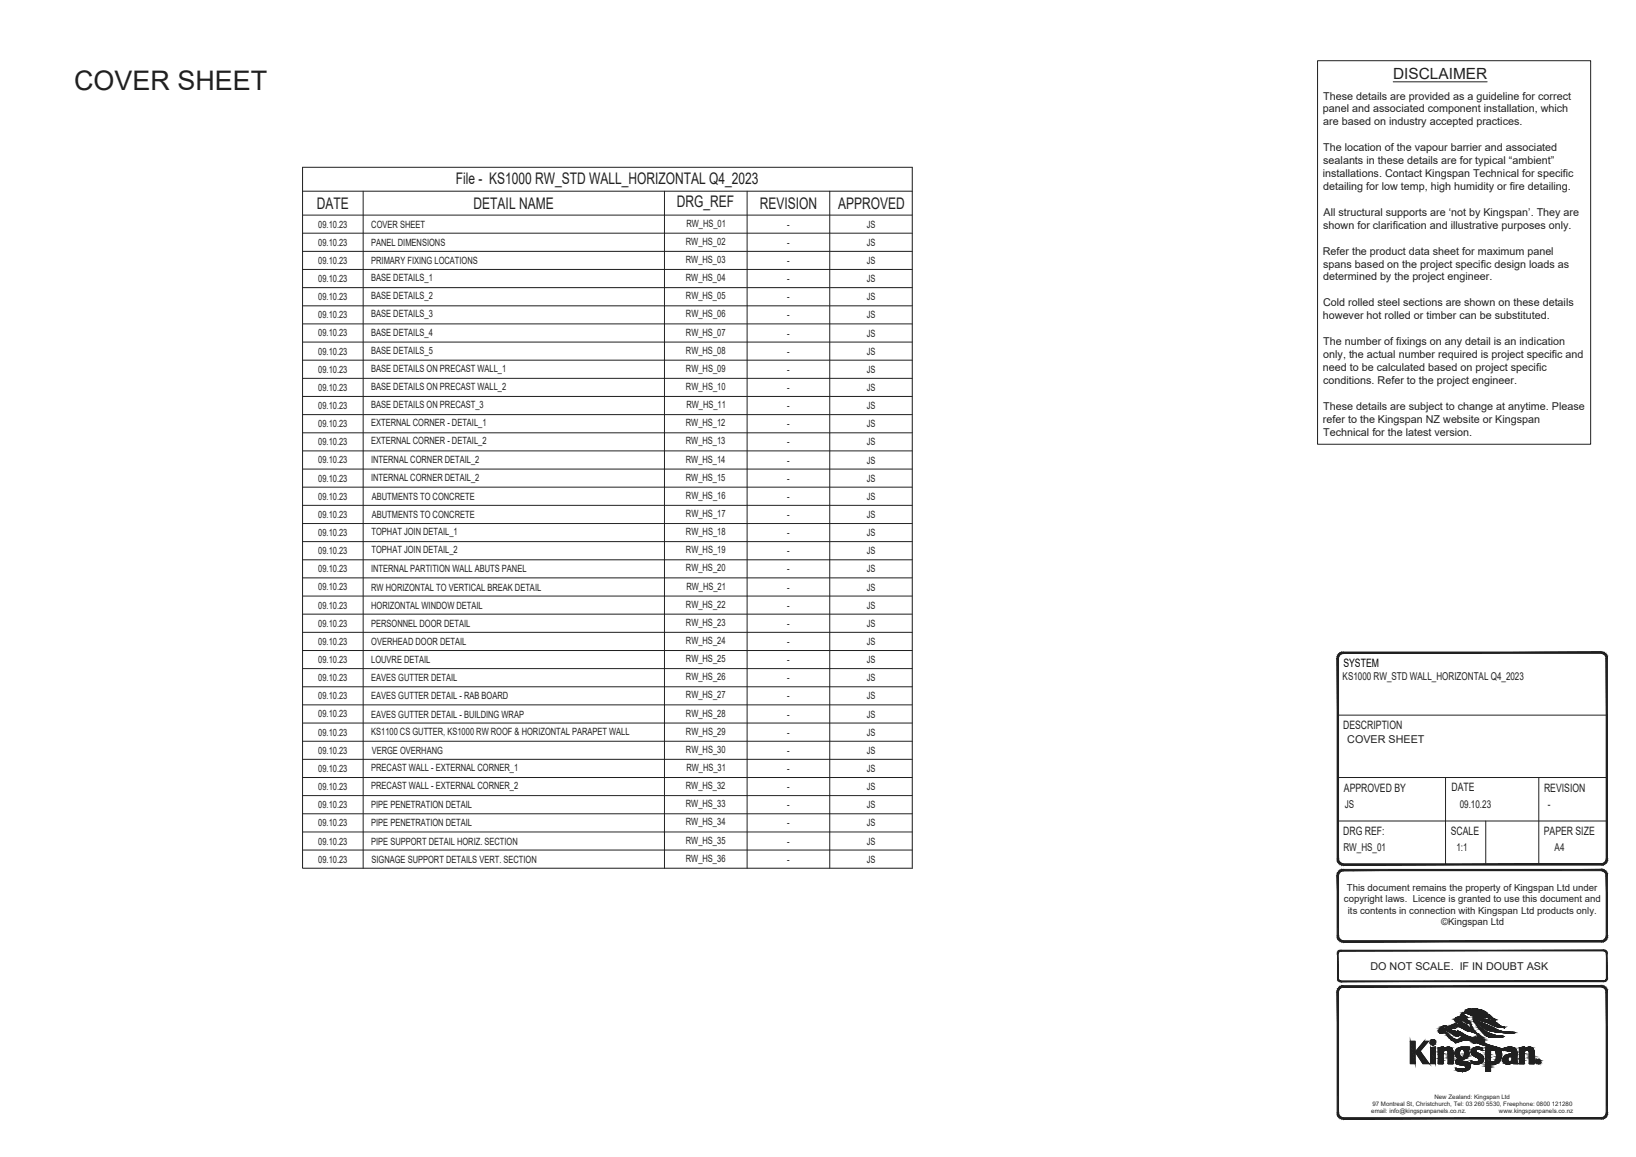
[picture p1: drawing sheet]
<svg xmlns="http://www.w3.org/2000/svg" width="297mm" height="210mm" viewBox="0 0 297 210" stroke-linecap="round" stroke-linejoin="round" font-family="sans-serif">
<defs><g id="words">
<text font-size="4.9" fill="#231f20" x="13.5" y="16.2">COVER SHEET</text>
<g font-size="2.9" fill="#231f20">
<text x="82.8" y="33.3">File - KS1000 RW_STD WALL_HORIZONTAL Q4_2023</text>
<text x="57.5" y="37.9">DATE</text>
<text x="86" y="37.9">DETAIL NAME</text>
<text x="122.9" y="37.6">DRG_REF</text>
<text x="137.9" y="37.9">REVISION</text>
<text x="152.2" y="37.9">APPROVED</text>
</g>
<text font-size="2.8" fill="#231f20" x="253" y="14.3">DISCLAIMER</text>
<text font-size="2.1" fill="#040503" x="243.9" y="121">SYSTEM</text>
<g font-size="2.1" fill="#231f20">
<text x="243.9" y="132.3">DESCRIPTION</text>
<text x="244" y="143.6">APPROVED BY</text>
<text x="263.6" y="143.6">DATE</text>
<text x="280.3" y="143.6">REVISION</text>
<text x="243.9" y="151.5">DRG REF:</text>
<text x="263.4" y="151.5">SCALE</text>
<text x="280.3" y="151.5">PAPER SIZE</text>
</g>
<g font-size="2" fill="#231f20">
<text x="240.2" y="20.4">panel and associated component installation, which</text>
<text x="240.2" y="22.7">are based on industry accepted practices.</text>
<text x="240.3" y="18.1">These details are provided as a guideline for correct</text>
<text x="240.3" y="27.4">The location of the vapour barrier and associated</text>
<text x="240.3" y="29.8">sealants in these details are for typical “ambient”</text>
<text x="240.2" y="32.1">installations. Contact Kingspan Technical for specific</text>
<text x="240.2" y="34.5">detailing for low temp, high humidity or fire detailing.</text>
<text x="240.3" y="41.5">shown for clarification and illustrative purposes only.</text>
<text x="240.3" y="39.2">All structural supports are ‘not by Kingspan’. They are</text>
<text x="240.2" y="46.2">Refer the product data sheet for maximum panel</text>
<text x="240.2" y="50.9">determined by the project engineer.</text>
<text x="240.3" y="48.6">spans based on the project specific design loads as</text>
<text x="240.2" y="57.9">however hot rolled or timber can be substituted.</text>
<text x="240.2" y="55.6">Cold rolled steel sections are shown on these details</text>
<text x="240.3" y="62.6">The number of fixings on any detail is an indication</text>
<text x="240.3" y="65">only, the actual number required is project specific and</text>
<text x="240.2" y="67.3">need to be calculated based on project specific</text>
<text x="240.2" y="69.7">conditions. Refer to the project engineer.</text>
<text x="240.2" y="76.7">refer to the Kingspan NZ website or Kingspan</text>
<text x="240.3" y="74.3">These details are subject to change at anytime. Please</text>
<text x="240.3" y="79.1">Technical for the latest version.</text>
<text x="243.8" y="123.5">KS1000 RW_STD WALL_HORIZONTAL Q4_2023</text>
<text x="244.6" y="134.8">COVER SHEET</text>
<text x="244.2" y="146.6">JS</text>
<text x="265" y="146.6">09.10.23</text>
<text x="281.1" y="146.6">-</text>
<text x="243.9" y="154.5">RW_HS_01</text>
<text x="264.4" y="154.5">1:1</text>
<text x="282.3" y="154.5">A4</text>
<text x="248.8" y="176">DO NOT SCALE. IF IN DOUBT ASK</text>
</g>
<g font-size="1.8" fill="#231f20">
<text x="57.8" y="41.3">09.10.23</text>
<text x="67.4" y="41.3">COVER SHEET</text>
<text x="124.6" y="41.2">RW_HS_01</text>
<text x="142.9" y="41.3">-</text>
<text x="157.4" y="41.3">JS</text>
<text x="57.8" y="44.6">09.10.23</text>
<text x="57.8" y="47.9">09.10.23</text>
<text x="67.4" y="47.9">PRIMARY FIXING LOCATIONS</text>
<text x="67.4" y="44.6">PANEL DIMENSIONS</text>
<text x="124.5" y="44.5">RW_HS_02</text>
<text x="124.5" y="47.7">RW_HS_03</text>
<text x="142.9" y="44.6">-</text>
<text x="142.9" y="47.9">-</text>
<text x="157.4" y="44.6">JS</text>
<text x="157.4" y="47.9">JS</text>
<text x="57.8" y="51.2">09.10.23</text>
<text x="67.4" y="51">BASE DETAILS_1</text>
<text x="124.5" y="51">RW_HS_04</text>
<text x="142.9" y="51.2">-</text>
<text x="157.4" y="51.2">JS</text>
<text x="57.8" y="54.5">09.10.23</text>
<text x="57.8" y="57.8">09.10.23</text>
<text x="67.4" y="54.3">BASE DETAILS_2</text>
<text x="67.4" y="57.6">BASE DETAILS_3</text>
<text x="124.5" y="54.3">RW_HS_05</text>
<text x="124.5" y="57.6">RW_HS_06</text>
<text x="142.9" y="54.5">-</text>
<text x="142.9" y="57.8">-</text>
<text x="157.4" y="54.5">JS</text>
<text x="157.4" y="57.8">JS</text>
<text x="57.8" y="61.1">09.10.23</text>
<text x="57.8" y="64.4">09.10.23</text>
<text x="67.4" y="60.9">BASE DETAILS_4</text>
<text x="67.4" y="64.2">BASE DETAILS_5</text>
<text x="124.5" y="60.9">RW_HS_07</text>
<text x="124.5" y="64.2">RW_HS_08</text>
<text x="142.9" y="61.1">-</text>
<text x="142.9" y="64.4">-</text>
<text x="157.4" y="61.1">JS</text>
<text x="157.4" y="64.4">JS</text>
<text x="57.8" y="67.7">09.10.23</text>
<text x="57.8" y="71">09.10.23</text>
<text x="67.4" y="67.5">BASE DETAILS ON PRECAST WALL_1</text>
<text x="67.4" y="70.8">BASE DETAILS ON PRECAST WALL_2</text>
<text x="124.5" y="67.5">RW_HS_09</text>
<text x="124.5" y="70.8">RW_HS_10</text>
<text x="142.9" y="67.7">-</text>
<text x="142.9" y="71">-</text>
<text x="157.4" y="67.7">JS</text>
<text x="157.4" y="71">JS</text>
<text x="57.8" y="74.3">09.10.23</text>
<text x="57.8" y="77.5">09.10.23</text>
<text x="67.4" y="77.4">EXTERNAL CORNER - DETAIL_1</text>
<text x="67.4" y="74.1">BASE DETAILS ON PRECAST_3</text>
<text x="124.5" y="77.4">RW_HS_12</text>
<text x="124.6" y="74.1">RW_HS_11</text>
<text x="142.9" y="77.6">-</text>
<text x="142.9" y="74.3">-</text>
<text x="157.4" y="77.6">JS</text>
<text x="157.4" y="74.3">JS</text>
<text x="57.8" y="80.8">09.10.23</text>
<text x="67.4" y="84">INTERNAL CORNER DETAIL_2</text>
<text x="67.4" y="80.7">EXTERNAL CORNER - DETAIL_2</text>
<text x="124.5" y="84">RW_HS_14</text>
<text x="124.5" y="80.7">RW_HS_13</text>
<text x="142.9" y="80.8">-</text>
<text x="157.4" y="80.8">JS</text>
<text x="57.8" y="87.4">09.10.23</text>
<text x="57.8" y="84.1">09.10.23</text>
<text x="67.4" y="87.2">INTERNAL CORNER DETAIL_2</text>
<text x="124.5" y="87.2">RW_HS_15</text>
<text x="142.9" y="87.4">-</text>
<text x="142.9" y="84.1">-</text>
<text x="157.4" y="84.1">JS</text>
<text x="157.4" y="87.4">JS</text>
<text x="57.8" y="94">09.10.23</text>
<text x="57.8" y="90.7">09.10.23</text>
<text x="67.5" y="94">ABUTMENTS TO CONCRETE</text>
<text x="67.5" y="90.7">ABUTMENTS TO CONCRETE</text>
<text x="124.5" y="90.6">RW_HS_16</text>
<text x="124.5" y="93.8">RW_HS_17</text>
<text x="142.9" y="90.7">-</text>
<text x="142.9" y="94">-</text>
<text x="157.4" y="90.7">JS</text>
<text x="157.4" y="94">JS</text>
<text x="57.8" y="97.3">09.10.23</text>
<text x="57.8" y="100.6">09.10.23</text>
<text x="67.5" y="97.1">TOPHAT JOIN DETAIL_1</text>
<text x="67.5" y="100.4">TOPHAT JOIN DETAIL_2</text>
<text x="124.5" y="97.1">RW_HS_18</text>
<text x="124.5" y="100.4">RW_HS_19</text>
<text x="142.9" y="97.3">-</text>
<text x="142.9" y="100.6">-</text>
<text x="157.4" y="97.3">JS</text>
<text x="157.4" y="100.6">JS</text>
<text x="57.8" y="103.9">09.10.23</text>
<text x="57.8" y="107.2">09.10.23</text>
<text x="67.4" y="103.9">INTERNAL PARTITION WALL ABUTS PANEL</text>
<text x="67.4" y="107.2">RW HORIZONTAL TO VERTICAL BREAK DETAIL</text>
<text x="124.5" y="103.7">RW_HS_20</text>
<text x="124.6" y="107">RW_HS_21</text>
<text x="142.9" y="103.9">-</text>
<text x="142.9" y="107.2">-</text>
<text x="157.4" y="103.9">JS</text>
<text x="157.4" y="107.2">JS</text>
<text x="57.8" y="110.5">09.10.23</text>
<text x="57.8" y="113.8">09.10.23</text>
<text x="67.4" y="110.5">HORIZONTAL WINDOW DETAIL</text>
<text x="67.4" y="113.8">PERSONNEL DOOR DETAIL</text>
<text x="124.5" y="110.3">RW_HS_22</text>
<text x="124.5" y="113.6">RW_HS_23</text>
<text x="142.9" y="110.5">-</text>
<text x="142.9" y="113.8">-</text>
<text x="157.4" y="110.5">JS</text>
<text x="157.4" y="113.8">JS</text>
<text x="57.8" y="117">09.10.23</text>
<text x="67.4" y="117.1">OVERHEAD DOOR DETAIL</text>
<text x="124.5" y="116.9">RW_HS_24</text>
<text x="142.9" y="117.1">-</text>
<text x="157.4" y="117.1">JS</text>
<text x="57.8" y="120.3">09.10.23</text>
<text x="57.8" y="123.6">09.10.23</text>
<text x="67.4" y="123.6">EAVES GUTTER DETAIL</text>
<text x="67.4" y="120.3">LOUVRE DETAIL</text>
<text x="124.5" y="120.2">RW_HS_25</text>
<text x="124.5" y="123.5">RW_HS_26</text>
<text x="142.9" y="120.3">-</text>
<text x="142.9" y="123.6">-</text>
<text x="157.4" y="120.3">JS</text>
<text x="157.4" y="123.6">JS</text>
<text x="57.8" y="126.9">09.10.23</text>
<text x="57.8" y="130.2">09.10.23</text>
<text x="67.4" y="126.9">EAVES GUTTER DETAIL - RAB BOARD</text>
<text x="67.4" y="130.2">EAVES GUTTER DETAIL - BUILDING WRAP</text>
<text x="124.5" y="130.1">RW_HS_28</text>
<text x="124.5" y="126.8">RW_HS_27</text>
<text x="142.9" y="130.2">-</text>
<text x="142.9" y="126.9">-</text>
<text x="157.4" y="126.9">JS</text>
<text x="157.4" y="130.2">JS</text>
<text x="57.8" y="133.5">09.10.23</text>
<text x="57.8" y="136.8">09.10.23</text>
<text x="67.4" y="133.4">KS1100 CS GUTTER, KS1000 RW ROOF &amp; HORIZONTAL PARAPET WALL</text>
<text x="67.5" y="136.8">VERGE OVERHANG</text>
<text x="124.5" y="133.4">RW_HS_29</text>
<text x="124.5" y="136.6">RW_HS_30</text>
<text x="142.9" y="136.8">-</text>
<text x="142.9" y="133.5">-</text>
<text x="157.4" y="136.8">JS</text>
<text x="157.4" y="133.5">JS</text>
<text x="57.8" y="140.1">09.10.23</text>
<text x="57.8" y="143.4">09.10.23</text>
<text x="67.4" y="139.9">PRECAST WALL - EXTERNAL CORNER_1</text>
<text x="67.4" y="143.2">PRECAST WALL - EXTERNAL CORNER_2</text>
<text x="124.5" y="143.2">RW_HS_32</text>
<text x="124.6" y="139.9">RW_HS_31</text>
<text x="142.9" y="140.1">-</text>
<text x="142.9" y="143.4">-</text>
<text x="157.4" y="140.1">JS</text>
<text x="157.4" y="143.4">JS</text>
<text x="57.8" y="146.7">09.10.23</text>
<text x="57.8" y="150">09.10.23</text>
<text x="67.4" y="150">PIPE PENETRATION DETAIL</text>
<text x="67.4" y="146.7">PIPE PENETRATION DETAIL</text>
<text x="124.5" y="146.5">RW_HS_33</text>
<text x="124.5" y="149.8">RW_HS_34</text>
<text x="142.9" y="146.7">-</text>
<text x="142.9" y="150">-</text>
<text x="157.4" y="146.7">JS</text>
<text x="157.4" y="150">JS</text>
<text x="57.8" y="153.3">09.10.23</text>
<text x="67.4" y="153.3">PIPE SUPPORT DETAIL HORIZ. SECTION</text>
<text x="124.5" y="153.1">RW_HS_35</text>
<text x="142.9" y="153.3">-</text>
<text x="157.4" y="153.3">JS</text>
<text x="57.8" y="156.6">09.10.23</text>
<text x="67.4" y="156.6">SIGNAGE SUPPORT DETAILS VERT. SECTION</text>
<text x="124.5" y="156.4">RW_HS_36</text>
<text x="142.9" y="156.6">-</text>
<text x="157.4" y="156.6">JS</text>
</g>
<g font-size="1.7" fill="#231f20">
<text x="244.5" y="161.7">This document remains the property of Kingspan Ltd under</text>
<text x="244" y="163.8">copyright laws. Licence is granted to use this document and</text>
<text x="244.7" y="165.8">its contents in connection with Kingspan Ltd products only.</text>
<text x="261.7" y="168">©Kingspan Ltd</text>
</g>
<g font-size="1.1" fill="#231f20">
<text x="249" y="202.1">email: info@kingspanpanels.co.nz.</text>
<text x="249.2" y="200.7">97 Montreal St, Christchurch, Tel: 03 260 5530, Freephone: 0800 121280</text>
<text x="260.4" y="199.4">New Zealand: Kingspan Ltd</text>
<text x="272.2" y="202.1">www.kingspanpanels.co.nz</text>
</g>
</g></defs>
<path d="M262.5 141.1v15.8" fill="none" stroke="#231f20" stroke-width=".18"/>
<path d="M290.8 156.8l.2 .2h-.2zM290.8 156.8l.2 .2v-.3zM291 156.7l.3 .2-.3 .1zM291 156.7l.3 .2-.1-.3zM291.2 156.6l.3 .1-.2 .2zM291.2 156.6l.3 .1-.1-.2zM291.4 156.5h.3l-.2 .2zM291.5 156.3l-.1 .2h.3zM291.5 156.3l.3-.1-.1 .3zM291.6 156.1l-.1 .2 .3-.1zM291.6 156.1l.3-.2-.1 .3zM291.6 155.9v.2l.3-.2z" fill="#040503"/>
<path d="M290.8 156.8l.2 .2h-.2zM290.8 156.8l.2-.1v.3zM291 156.7l.3 .2-.3 .1zM291 156.7l.2-.1 .1 .3zM291.2 156.6l.3 .1-.2 .2zM291.2 156.6l.2-.1 .1 .2zM291.4 156.5h.3l-.2 .2zM291.5 156.3l.3-.1-.1 .3zM291.5 156.3l.2 .2h-.3zM291.6 156.1l.3-.2-.1 .3zM291.6 156.1l.2 .1-.3 .1zM291.6 155.9h.3l-.3 .2z" fill="none" stroke="#231f20" stroke-width=".18"/>
<path d="M291.6 119.4v36.5h.3zM291.6 119.4h.3v36.5z" fill="#040503"/>
<path d="M291.6 119.4h.3v36.5zM291.6 119.4l.3 36.5h-.3z" fill="none" stroke="#231f20" stroke-width=".18"/>
<path d="M291.8 119.1l.1 .3h-.3zM291.6 119.2v.2l.2-.3zM291.7 118.9l.1 .2-.2 .1zM291.5 119l.1 .2 .1-.3zM291.5 118.7l.2 .2-.2 .1zM291.4 118.8l.1 .2v-.3zM291.3 118.5l.2 .2-.1 .1zM291.3 118.5l-.1 .2 .2 .1zM291 118.4l.3 .1-.1 .2zM291 118.4v.2l.2 .1zM290.8 118.3l.2 .1v.2zM290.8 118.3v.3h.2z" fill="#040503"/>
<path d="M290.8 118.3l.2 .1v.2zM290.8 118.3l.2 .3h-.2zM291 118.4l.3 .1-.1 .2zM291 118.4l.2 .3-.2-.1zM291.3 118.5l.2 .2-.1 .1zM291.3 118.5l.1 .3-.2-.1zM291.4 118.8l.1-.1v.3zM291.5 119l.2-.1-.1 .3zM291.5 118.7l.2 .2-.2 .1zM291.6 119.2l.2-.1-.2 .3zM291.7 118.9l.1 .2-.2 .1zM291.8 119.1l.1 .3h-.3z" fill="none" stroke="#231f20" stroke-width=".18"/>
<path d="M243.9 118.6h46.9v-.3zM243.9 118.3h46.9l-46.9 .3z" fill="#040503"/>
<path d="M243.9 118.6l46.9-.3v.3zM243.9 118.3h46.9l-46.9 .3z" fill="none" stroke="#231f20" stroke-width=".18"/>
<path d="M243.6 118.4l.3-.1v.3zM243.6 118.4l.1 .2h.2zM243.3 118.5l.3-.1 .1 .2zM243.3 118.5l.2 .2 .2-.1zM243.1 118.7l.2-.2 .2 .2zM243.1 118.7l.2 .1 .2-.1zM243.1 118.7l.2 .1-.4 .1zM242.9 118.9l.2 .1 .2-.2zM242.9 118.9l.2 .1-.3 .1zM242.8 119.1l.3 .1v-.2zM242.8 119.1l.3 .1-.3 .2zM242.8 119.4h.2l.1-.2z" fill="#040503"/>
<path d="M242.8 119.4l.3-.2-.1 .2zM242.8 119.1l.3-.1v.2zM242.8 119.1l.3 .1-.3 .2zM242.9 118.9l.2 .1-.3 .1zM242.9 118.9l.4-.1-.2 .2zM243.1 118.7l.2 .1-.4 .1zM243.1 118.7h.4l-.2 .1zM243.1 118.7l.2-.2 .2 .2zM243.3 118.5l.4 .1-.2 .1zM243.3 118.5l.3-.1 .1 .2zM243.6 118.4l.3-.1v.3zM243.6 118.4l.3 .2h-.2z" fill="none" stroke="#231f20" stroke-width=".18"/>
<path d="M242.8 119.4l.2 36.5v-36.5zM242.8 119.4l.2 36.5h-.2z" fill="#040503"/>
<path d="M242.8 119.4h.2v36.5zM242.8 119.4l.2 36.5h-.2z" fill="none" stroke="#231f20" stroke-width=".18"/>
<path d="M242.8 155.9h.2l-.2 .3zM243 155.9l-.2 .3 .3-.1zM242.8 156.2l.3-.1-.2 .4zM243.1 156.1l-.2 .4 .2-.2zM242.9 156.5l.2-.2v.4zM243.1 156.3v.4l.2-.2zM243.1 156.7l.2-.2v.4zM243.3 156.5v.4l.2-.3zM243.5 156.6l.1 .4-.3-.1zM243.5 156.6l.1 .4 .1-.3zM243.7 156.7l.2 .3h-.3zM243.7 156.7l.2 .3v-.2z" fill="#040503"/>
<path d="M242.8 155.9h.2l-.2 .3zM242.8 156.2l.3-.1-.2 .4zM242.9 156.5l.2-.2v.4zM243 155.9l.1 .2-.3 .1zM243.1 156.1v.2l-.2 .2zM243.1 156.7l.2-.2v.4zM243.1 156.3l.2 .2-.2 .2zM243.3 156.5l.2 .1-.2 .3zM243.5 156.6l.2 .1-.1 .3zM243.5 156.6l.1 .4-.3-.1zM243.7 156.7l.2 .1v.2zM243.7 156.7l.2 .3h-.3z" fill="none" stroke="#231f20" stroke-width=".18"/>
<path d="M243.9 156.8v.2l46.9-.2zM243.9 157l46.9-.2v.2z" fill="#040503"/>
<path d="M242.9 129.8h48.8M242.9 149h48.8M242.9 141.1h48.8M243.8 157.9l2 .1M243.9 156.8h46.9l-46.9 .2zM243.9 157l46.9-.2v.2zM269.8 149v7.9M279.4 141.1v15.8" fill="none" stroke="#231f20" stroke-width=".18"/>
<path d="M290.8 202.8l.2 .3h-.2zM290.8 202.8l.2 .3v-.3zM291 202.8l.3 .1-.3 .2zM291 202.8l.3 .1-.1-.2zM291.2 202.7l.3 .1-.2 .1zM291.2 202.7l.3 .1-.1-.2zM291.4 202.6l.3-.1-.2 .3zM291.5 202.4l-.1 .2 .3-.1zM291.5 202.4l.3-.1-.1 .2zM291.6 202.2l-.1 .2 .3-.1zM291.6 202.2l.3-.2-.1 .3zM291.6 202v.2l.3-.2z" fill="#231f20"/>
<path d="M290.8 202.8l.2 .3h-.2zM290.8 202.8h.2v.3zM291 202.8l.3 .1-.3 .2zM291 202.8l.2-.1 .1 .2zM291.2 202.7l.3 .1-.2 .1zM291.2 202.7l.2-.1 .1 .2zM291.4 202.6l.3-.1-.2 .3zM291.5 202.4l.3-.1-.1 .2zM291.5 202.4l.2 .1-.3 .1zM291.6 202.2l.3-.2-.1 .3zM291.6 202.2l.2 .1-.3 .1zM291.6 202h.3l-.3 .2z" fill="none" stroke="#231f20" stroke-width=".18"/>
<path d="M291.6 180v22h.3zM291.6 180h.3v22z" fill="#231f20"/>
<path d="M291.6 180h.3v22zM291.6 180l.3 22h-.3z" fill="none" stroke="#231f20" stroke-width=".18"/>
<path d="M291.8 179.7l.1 .3h-.3zM291.6 179.8v.2l.2-.3zM291.7 179.4l.1 .3-.2 .1zM291.5 179.6l.1 .2 .1-.4zM291.5 179.2l.2 .2-.2 .2zM291.5 179.2l-.1 .2 .1 .2zM291.3 179l.2 .2-.1 .2zM291.3 179l-.1 .2 .2 .2zM291 178.9l.3 .1-.1 .2zM291 178.9v.3h.2zM290.8 178.9h.2v.3zM290.8 178.9v.2l.2 .1z" fill="#231f20"/>
<path d="M290.8 178.9h.2v.3zM290.8 178.9l.2 .3-.2-.1zM291 178.9l.3 .1-.1 .2zM291 178.9l.2 .3h-.2zM291.3 179l.2 .2-.1 .2zM291.3 179l.1 .4-.2-.2zM291.5 179.6l.2-.2-.1 .4zM291.5 179.2l.2 .2-.2 .2zM291.5 179.2v.4l-.1-.2zM291.6 179.8l.2-.1-.2 .3zM291.7 179.4l.1 .3-.2 .1zM291.8 179.7l.1 .3h-.3z" fill="none" stroke="#231f20" stroke-width=".18"/>
<path d="M243.9 179.1h46.9v-.2zM243.9 178.9h46.9l-46.9 .2z" fill="#231f20"/>
<path d="M243.9 179.1l46.9-.2v.2zM243.9 178.9h46.9l-46.9 .2z" fill="none" stroke="#231f20" stroke-width=".18"/>
<path d="M243.6 178.9h.3v.2zM243.6 178.9l.1 .3 .2-.1zM243.3 179l.3-.1 .1 .3zM243.3 179l.2 .2h.2zM243.1 179.2l.2-.2 .2 .2zM243.1 179.2l.2 .2 .2-.2zM243.1 179.2l.2 .2h-.4zM242.9 179.4l.2 .2 .2-.2zM242.9 179.4l.2 .2-.3 .1zM242.8 179.7l.3 .1v-.2zM242.8 179.7l.3 .1-.3 .2zM242.8 180h.2l.1-.2z" fill="#231f20"/>
<path d="M242.8 180l.3-.2-.1 .2zM242.8 179.7l.3-.1v.2zM242.8 179.7l.3 .1-.3 .2zM242.9 179.4l.2 .2-.3 .1zM242.9 179.4h.4l-.2 .2zM243.1 179.2l.2 .2h-.4zM243.1 179.2h.4l-.2 .2zM243.1 179.2l.2-.2 .2 .2zM243.3 179l.4 .2h-.2zM243.3 179l.3-.1 .1 .3zM243.6 178.9h.3v.2zM243.6 178.9l.3 .2-.2 .1z" fill="none" stroke="#231f20" stroke-width=".18"/>
<path d="M242.8 180l.2 22v-22zM242.8 180l.2 22h-.2z" fill="#231f20"/>
<path d="M242.8 180h.2v22zM242.8 180l.2 22h-.2z" fill="none" stroke="#231f20" stroke-width=".18"/>
<path d="M242.8 202h.2l-.2 .3zM243 202l-.2 .3 .3-.1zM242.8 202.3l.3-.1-.2 .3zM243.1 202.2l-.2 .3 .2-.1zM242.9 202.5l.2-.1v.4zM243.1 202.4v.4l.2-.2zM243.1 202.8l.2-.2v.3zM243.3 202.6v.3l.2-.2zM243.5 202.7l.1 .4-.3-.2zM243.5 202.7l.1 .4 .1-.3zM243.7 202.8l.2 .3h-.3zM243.7 202.8l.2 .3v-.3z" fill="#231f20"/>
<path d="M242.8 202h.2l-.2 .3zM242.8 202.3l.3-.1-.2 .3zM242.9 202.5l.2-.1v.4zM243 202l.1 .2-.3 .1zM243.1 202.2v.2l-.2 .1zM243.1 202.8l.2-.2v.3zM243.1 202.4l.2 .2-.2 .2zM243.3 202.6l.2 .1-.2 .2zM243.5 202.7l.2 .1-.1 .3zM243.5 202.7l.1 .4-.3-.2zM243.7 202.8h.2v.3zM243.7 202.8l.2 .3h-.3z" fill="none" stroke="#231f20" stroke-width=".18"/>
<path d="M243.9 202.8v.3l46.9-.3zM243.9 203.1l46.9-.3v.3z" fill="#231f20"/>
<path d="M243.9 202.8h46.9l-46.9 .3zM243.9 203.1l46.9-.3v.3z" fill="none" stroke="#231f20" stroke-width=".18"/>
<path d="M291.2 178l.2 .1-.2 .1zM291.2 178l.2 .1v-.1zM291.4 178h.2l-.2 .1zM291.4 178h.2l-.1-.1zM291.5 177.9l.3-.1-.2 .2zM291.6 177.7l-.1 .2 .3-.1zM291.8 177.5v.3l-.2-.1zM291.7 177.5l-.1 .2 .2-.2z" fill="#231f20"/>
<path d="M291.2 178l.2 .1-.2 .1zM291.2 178h.2v.1zM291.4 178h.2l-.2 .1zM291.4 178l.1-.1 .1 .1zM291.5 177.9l.3-.1-.2 .2zM291.6 177.7l.2 .1-.3 .1zM291.7 177.5h.1l-.2 .2zM291.8 177.5v.3l-.2-.1z" fill="none" stroke="#231f20" stroke-width=".18"/>
<path d="M291.7 173.1v4.4h.1zM291.7 173.1h.1v4.4z" fill="#231f20"/>
<path d="M291.7 173.1h.1v4.4zM291.7 173.1l.1 4.4h-.1z" fill="none" stroke="#231f20" stroke-width=".18"/>
<path d="M291.8 172.8v.3h-.1zM291.6 172.9l.1 .2 .1-.3zM291.6 172.6l.2 .2-.2 .1zM291.6 172.6l-.1 .1 .1 .2zM291.4 172.5l.2 .1-.1 .1zM291.4 172.5v.1l.1 .1zM291.2 172.5h.2v.1zM291.2 172.5l.2 .1z" fill="#231f20"/>
<path d="M291.2 172.5h.2v.1zM291.2 172.5l.2 .1zM291.4 172.5l.1 .2-.1-.1zM291.4 172.5l.2 .1-.1 .1zM291.6 172.6l.2 .2-.2 .1zM291.6 172.6v.3l-.1-.2zM291.6 172.9l.2-.1-.1 .3zM291.8 172.8v.3h-.1z" fill="none" stroke="#231f20" stroke-width=".18"/>
<path d="M243.5 172.6h47.7v-.1zM243.5 172.5h47.7l-47.7 .1z" fill="#231f20"/>
<path d="M243.5 172.6l47.7-.1v.1zM243.5 172.5h47.7l-47.7 .1z" fill="none" stroke="#231f20" stroke-width=".18"/>
<path d="M243.2 172.5h.3v.1zM243.2 172.5l.1 .1h.2zM243 172.6l.2-.1 .1 .1zM243 172.6l.1 .1 .2-.1zM243 172.6l.1 .1-.2 .1zM242.9 172.8l.1 .1 .1-.2zM242.9 172.8l.1 .1-.2 .2zM243 172.9l-.2 .2h.2z" fill="#231f20"/>
<path d="M242.9 172.8l.2-.1-.1 .2zM242.9 172.8l.1 .1-.2 .2zM243 172.6h.3l-.2 .1zM243 172.6l.2-.1 .1 .1zM243 172.6l.1 .1-.2 .1zM243 172.9v.2h-.2zM243.2 172.5h.3v.1zM243.2 172.5l.3 .1h-.2z" fill="none" stroke="#231f20" stroke-width=".18"/>
<path d="M242.8 173.1l.2 4.4v-4.4zM242.8 173.1l.2 4.4h-.2z" fill="#231f20"/>
<path d="M242.8 173.1l.2 4.4h-.2zM242.8 173.1h.2v4.4z" fill="none" stroke="#231f20" stroke-width=".18"/>
<path d="M242.8 177.5h.2l-.1 .3zM243 177.5l-.1 .3 .1-.1zM242.9 177.8l.1-.1v.3zM243 177.7v.3l.1-.1zM243.1 177.9l.1 .2-.2-.1zM243.1 177.9l.1 .2 .1-.1zM243.3 178l.2 .2-.3-.1zM243.3 178l.2 .2v-.2z" fill="#231f20"/>
<path d="M242.8 177.5h.2l-.1 .3zM242.9 177.8l.1-.1v.3zM243 177.5v.2l-.1 .1zM243 177.7l.1 .2-.1 .1zM243 178l.1-.1 .1 .2zM243.1 177.9l.2 .1-.1 .1zM243.3 178h.2v.2zM243.3 178l.2 .2-.3-.1z" fill="none" stroke="#231f20" stroke-width=".18"/>
<path d="M243.5 178v.2l47.7-.2zM243.5 178.2l47.7-.2v.2z" fill="#231f20"/>
<path d="M243.5 178h47.7l-47.7 .2zM243.5 178.2l47.7-.2v.2z" fill="none" stroke="#231f20" stroke-width=".18"/>
<path d="M290.8 170.7l.2 .2-.2 .1zM290.8 170.7l.2 .2v-.2zM291 170.7l.3 .1-.3 .1zM291 170.7l.3 .1-.1-.2zM291.2 170.6h.3l-.2 .2zM291.2 170.6h.3l-.1-.1zM291.4 170.5l.3-.1-.2 .2zM291.5 170.3l-.1 .2 .3-.1zM291.5 170.3l.3-.2-.1 .3zM291.6 170.1l-.1 .2 .3-.2zM291.6 170.1l.3-.2-.1 .2zM291.6 169.9v.2l.3-.2z" fill="#231f20"/>
<path d="M290.8 170.7l.2 .2-.2 .1zM290.8 170.7h.2v.2zM291 170.7l.3 .1-.3 .1zM291 170.7l.2-.1 .1 .2zM291.2 170.6h.3l-.2 .2zM291.2 170.6l.2-.1 .1 .1zM291.4 170.5l.3-.1-.2 .2zM291.5 170.3l.3-.2-.1 .3zM291.5 170.3l.2 .1-.3 .1zM291.6 170.1l.3-.2-.1 .2zM291.6 170.1h.2l-.3 .2zM291.6 169.9h.3l-.3 .2z" fill="none" stroke="#231f20" stroke-width=".18"/>
<path d="M291.6 158.9v11h.3zM291.6 158.9h.3v11z" fill="#231f20"/>
<path d="M291.6 158.9h.3v11zM291.6 158.9l.3 11h-.3z" fill="none" stroke="#231f20" stroke-width=".18"/>
<path d="M291.8 158.6l.1 .3h-.3zM291.6 158.7v.2l.2-.3zM291.7 158.3l.1 .3-.2 .1zM291.5 158.4l.1 .3 .1-.4zM291.5 158.1l.2 .2-.2 .1zM291.5 158.1l-.1 .2 .1 .1zM291.3 157.9l.2 .2-.1 .2zM291.3 157.9l-.1 .2 .2 .2zM291 157.8l.3 .1-.1 .2zM291 157.8v.3h.2zM290.8 157.8h.2v.3zM290.8 157.8v.2l.2 .1z" fill="#231f20"/>
<path d="M290.8 157.8h.2v.3zM290.8 157.8l.2 .3-.2-.1zM291 157.8l.3 .1-.1 .2zM291 157.8l.2 .3h-.2zM291.3 157.9l.2 .2-.1 .2zM291.3 157.9l.1 .4-.2-.2zM291.4 158.3l.1-.2v.3zM291.5 158.4l.2-.1-.1 .4zM291.5 158.1l.2 .2-.2 .1zM291.6 158.7l.2-.1-.2 .3zM291.7 158.3l.1 .3-.2 .1zM291.8 158.6l.1 .3h-.3z" fill="none" stroke="#231f20" stroke-width=".18"/>
<path d="M243.9 158h46.9v-.2zM243.9 157.8h46.9l-46.9 .2z" fill="#231f20"/>
<path d="M243.9 158l46.9-.2v.2zM243.9 157.8h46.9l-46.9 .2z" fill="none" stroke="#231f20" stroke-width=".18"/>
<path d="M243.6 157.8h.3v.2zM243.6 157.8l.1 .3 .2-.1zM243.3 157.9l.3-.1 .1 .3zM243.3 157.9l.2 .2h.2zM243.1 158.1l.2-.2 .2 .2zM243.1 158.1l.2 .2 .2-.2zM243.1 158.1l.2 .2h-.4zM242.9 158.3l.2 .1 .2-.1zM242.9 158.3l.2 .1-.3 .2zM242.8 158.6l.3 .1v-.3zM242.8 158.6l.3 .1-.3 .2zM242.8 158.9h.2l.1-.2z" fill="#231f20"/>
<path d="M242.8 158.9l.3-.2-.1 .2zM242.8 158.6l.3-.2v.3zM242.8 158.6l.3 .1-.3 .2zM242.9 158.3l.2 .1-.3 .2zM242.9 158.3h.4l-.2 .1zM243.1 158.1l.2 .2h-.4zM243.1 158.1h.4l-.2 .2zM243.1 158.1l.2-.2 .2 .2zM243.3 157.9l.4 .2h-.2zM243.3 157.9l.3-.1 .1 .3zM243.6 157.8h.3v.2zM243.6 157.8l.3 .2-.2 .1z" fill="none" stroke="#231f20" stroke-width=".18"/>
<path d="M242.8 158.9l.2 11v-11zM242.8 158.9l.2 11h-.2z" fill="#231f20"/>
<path d="M242.8 158.9h.2v11zM242.8 158.9l.2 11h-.2z" fill="none" stroke="#231f20" stroke-width=".18"/>
<path d="M242.8 169.9h.2l-.2 .2zM243 169.9l-.2 .2h.3zM242.8 170.1h.3l-.2 .3zM243.1 170.1l-.2 .3 .2-.1zM242.9 170.4l.2-.1v.3zM243.1 170.3v.3l.2-.1zM243.3 170.5v.3l-.2-.2zM243.3 170.5v.3l.2-.2zM243.5 170.6l.1 .3-.3-.1zM243.5 170.6l.1 .3 .1-.2zM243.7 170.7l.2 .3-.3-.1zM243.7 170.7l.2 .3v-.3z" fill="#231f20"/>
<path d="M242.8 169.9h.2l-.2 .2zM242.8 170.1h.3l-.2 .3zM242.9 170.4l.2-.1v.3zM243 169.9l.1 .2h-.3zM243.1 170.1v.2l-.2 .1zM243.1 170.6l.2-.1v.3zM243.1 170.3l.2 .2-.2 .1zM243.3 170.5l.2 .1-.2 .2zM243.5 170.6l.2 .1-.1 .2zM243.5 170.6l.1 .3-.3-.1zM243.7 170.7h.2v.3zM243.7 170.7l.2 .3-.3-.1z" fill="none" stroke="#231f20" stroke-width=".18"/>
<path d="M243.9 170.7v.3l46.9-.3zM243.9 171l46.9-.3v.3z" fill="#231f20"/>
<g fill="none" stroke="#231f20" stroke-width=".18">
<path d="M243.9 170.7h46.9l-46.9 .3zM243.9 171l46.9-.3v.3zM261.3 186.9h.1a.4 .4 0 0 0 .1 .4 .4 .4 0 0 0 .5 .1 .39 .39 0 0 1-.6 .1 .39 .39 0 0 1-.1-.6zM261.7 186.4h.1a1.09 1.09 0 0 1 1.5 .3l.2-.2a.59 .59 0 0 1 .6-.7h.3l.6 .3-.1-.4-.5-.3-.2-.4 .4 .4-.3-.7a1.33 1.33 0 0 0 1.2-.7l.3-.2a1.16 1.16 0 0 1 1.2-.7l-.5 .5-1 .4-.2 .4a.74 .74 0 0 1 1.1 .3l-.1-.1a1.6 1.6 0 0 0-1.7 .2l.1 .1a.37 .37 0 0 0 0 .6 .37 .37 0 0 0 .6-.1 .67 .67 0 0 1 .1 1l1 .5-.4-1 1.2 1.2-.3-1.5a3.6 3.6 0 0 0 1.2 1.9l-.8-.2a2.35 2.35 0 0 1-1.5-.5l-1.4-.8h-.2l.3 .4-.6-.3-.2 .2 .5 .3a.49 .49 0 0 0-.7 .3l.3 .4 .1-.1-.2-.1 1 .2v-.2l.8 .8 2.2 1.3 .5-.3a1.53 1.53 0 0 1 1.3-.2l-.1 .1 .3 .6 2.6 .8 2.7 .7a23.3 23.3 0 0 1-7-1.8l-.4 .3-.2-.3-1-.4-.1 .1-.9 .1-1.1 .4-1.3-1.1-.9-1a.49 .49 0 0 1-.7-.1 .49 .49 0 0 1 .3-.7zM261.7 186.5l.1 .7a.35 .35 0 0 1-.2-.3 .35 .35 0 0 1 .1-.4zM262.1 186.4a1.82 1.82 0 0 1 1.6 1l-1.1-.7-.6 .2zM262.3 187l.2-.1 1.7 1h.4l-.2 .1h.4l.2-.3 .7 .6-.7 .2a1.43 1.43 0 0 1-1.8-.5l-1-.9zM264 187.3h.3zM265 187.2a4.1 4.1 0 0 0 2.9 1l-.3 .4a.67 .67 0 0 0 .7-1l.9 .7-1.5 .7a9.6 9.6 0 0 1-2.7-1.8zM265.2 184.9l.2-.2h.8v.2h-.2a.73 .73 0 0 1 .6 .7l-.6-.6 .4 .7-.9-.6h-.5zM265.2 186l.1 .3-.1-.1zM265.8 185.8h.1l-.1 .4-.2 .2z"/>
<path d="M265.8 183.9l1-.3a1.25 1.25 0 0 1 1.5-.4l-.7 .1a2.33 2.33 0 0 1-1.8 .6zM266.3 186.3l.6 .8-.2-.1zM266.4 183.9h.6l.6-.2a1.74 1.74 0 0 1 2.3 .1 3.5 3.5 0 0 0-2.4 .2zM267 184.2l1-.1a2.51 2.51 0 0 1 3.1 .8l.5 .2h-.1a9.8 9.8 0 0 0-3.6-.6zM267.6 184.6l.5 .1a7.7 7.7 0 0 1 4.5 1.6l.5 .1a4.8 4.8 0 0 1-3.2-.8l-1.3-.5zM267.6 185.2a6.7 6.7 0 0 0 5.4 2.9 5.7 5.7 0 0 1-3.2-.2 8.9 8.9 0 0 1-2.2-2.7zM267.6 184.9l2.5 1.2a8.1 8.1 0 0 0 5 1.3 11.4 11.4 0 0 1-5.5-.7z"/>
</g>
<path d="M266.9 183.1h.1" fill="none" stroke="#231f20" stroke-width=".18"/>
<path d="M266.9 183.1h.1zM266.8 183.1h.2zM266.7 183.1h.3z" fill="#231f20"/>
<path d="M266.7 183.1h.3zM266.8 183.1h.2zM266.9 183.1h.1z" fill="none" stroke="#231f20" stroke-width=".18"/>
<path d="M266.8 183.1h.2z" fill="#231f20"/>
<path d="M266.8 183.1h.2z" fill="none" stroke="#231f20" stroke-width=".18"/>
<path d="M266.7 183.1h.3zM266.5 183.2h.5z" fill="#231f20"/>
<path d="M266.5 183.2h.5zM266.7 183.1h.3z" fill="none" stroke="#231f20" stroke-width=".18"/>
<path d="M266.5 183.2h.5zM266.5 183.2h.5z" fill="#231f20"/>
<path d="M266.5 183.2h.5z" fill="none" stroke="#231f20" stroke-width=".18"/>
<path d="M266.5 183.2h.5zM266.4 183.2h.6z" fill="#231f20"/>
<path d="M266.4 183.2h.6zM266.5 183.2h.5z" fill="none" stroke="#231f20" stroke-width=".18"/>
<path d="M266.4 183.2h.6zM266.4 183.2h.5z" fill="#231f20"/>
<path d="M266.4 183.2h.5zM266.4 183.2h.6z" fill="none" stroke="#231f20" stroke-width=".18"/>
<path d="M266.4 183.2h.5zM266.3 183.3h.6z" fill="#231f20"/>
<path d="M266.4 183.2h.5zM266.4 183.2l.5 .1z" fill="none" stroke="#231f20" stroke-width=".18"/>
<path d="M266.3 183.3h.6zM266.3 183.3h.5z" fill="#231f20"/>
<path d="M266.3 183.3h.5zM266.3 183.3h.6z" fill="none" stroke="#231f20" stroke-width=".18"/>
<path d="M266.3 183.3l.3 .2 .2-.2zM266.3 183.3l.3 .2h-.5z" fill="#231f20"/>
<path d="M266.3 183.3h.5l-.2 .2zM266.3 183.3l.3 .2h-.5z" fill="none" stroke="#231f20" stroke-width=".18"/>
<path d="M266.1 183.5h.5zM266.1 183.5h.5z" fill="#231f20"/>
<path d="M266.1 183.5h.5z" fill="none" stroke="#231f20" stroke-width=".18"/>
<path d="M266.1 183.5l.4 .1 .1-.1zM266.1 183.5l.4 .1h-.5z" fill="#231f20"/>
<path d="M266.1 183.5h.5l-.1 .1zM266.1 183.5l.4 .1h-.5z" fill="none" stroke="#231f20" stroke-width=".18"/>
<path d="M266 183.6h.5zM266 183.7h.4z" fill="#231f20"/>
<path d="M266 183.6h.5zM266 183.6l.4 .1z" fill="none" stroke="#231f20" stroke-width=".18"/>
<path d="M266 183.7h.4zM266 183.7h.3z" fill="#231f20"/>
<path d="M266 183.7h.4zM266 183.7h.3z" fill="none" stroke="#231f20" stroke-width=".18"/>
<path d="M265.9 183.7h.4zM265.9 183.7h.3z" fill="#231f20"/>
<path d="M265.9 183.7h.4zM265.9 183.7h.3z" fill="none" stroke="#231f20" stroke-width=".18"/>
<path d="M265.9 183.7h.3zM265.8 183.8h.2z" fill="#231f20"/>
<path d="M265.8 183.8h.2zM265.9 183.7h.3z" fill="none" stroke="#231f20" stroke-width=".18"/>
<path d="M265.8 183.8h.2zM265.8 183.8h.2z" fill="#231f20"/>
<path d="M265.8 183.8h.2z" fill="none" stroke="#231f20" stroke-width=".18"/>
<path d="M265.8 183.8h.2zM265.7 183.9h.2z" fill="#231f20"/>
<path d="M265.8 183.8h.2zM265.8 183.8l.1 .1z" fill="none" stroke="#231f20" stroke-width=".18"/>
<path d="M265.7 183.9h.2zM265.7 183.9h.1zM265.7 183.9h.1z" fill="#231f20"/>
<path d="M265.7 183.9h.1zM265.7 183.9h.2z" fill="none" stroke="#231f20" stroke-width=".18"/>
<path d="M265.7 183.9h.1z" fill="#231f20"/>
<path d="M265.7 183.9h.1z" fill="none" stroke="#231f20" stroke-width=".18"/>
<path d="M265.7 183.9h.1zM265.7 183.9h.1zM265.7 183.9h.1zM265.7 183.9h.1z" fill="#231f20"/>
<path d="M265.7 183.9h.1zM265.7 183.9h.1" fill="none" stroke="#231f20" stroke-width=".18"/>
<path d="M265.7 183.9h.1z" fill="#231f20"/>
<path d="M265.7 183.9h.1M265.7 183.9h.1z" fill="none" stroke="#231f20" stroke-width=".18"/>
<path d="M265.5 184l.1-.1z" fill="#231f20"/>
<path d="M265.5 184l.1-.1zM265.7 183.9h.1" fill="none" stroke="#231f20" stroke-width=".18"/>
<path d="M265.5 184h.1M265.6 184h.1" fill="none" stroke="#231f20" stroke-width=".18"/>
<path d="M265.5 184h.1" fill="none" stroke="#231f20" stroke-width=".18"/>
<path d="M265.4 184v.2zM265.4 184l-.1 .2zM265.3 184.2h.1z" fill="#231f20"/>
<path d="M265.3 184.2h.1zM265.4 184v.2zM265.4 184l-.1 .2z" fill="none" stroke="#231f20" stroke-width=".18"/>
<path d="M265.3 184.2h.1" fill="none" stroke="#231f20" stroke-width=".18"/>
<path d="M265.8 184.2h.1" fill="none" stroke="#231f20" stroke-width=".18"/>
<path d="M265.8 184.2l.1 .1zM265.6 184.3h.3zM265.6 184.3h.3z" fill="#231f20"/>
<path d="M265.6 184.3h.3zM265.8 184.2l.1 .1z" fill="none" stroke="#231f20" stroke-width=".18"/>
<path d="M265.6 184.3h.3z" fill="#231f20"/>
<path d="M265.6 184.3h.3z" fill="none" stroke="#231f20" stroke-width=".18"/>
<path d="M265.3 184.2v.1l.1-.1zM265.3 184.2v.1h-.1z" fill="#231f20"/>
<path d="M265.3 184.2h.1l-.1 .1zM265.3 184.2v.1h-.1z" fill="none" stroke="#231f20" stroke-width=".18"/>
<path d="M265.6 184.3h.4zM265.5 184.3h.5zM265.4 184.3h.6z" fill="#231f20"/>
<path d="M265.4 184.3h.6zM265.5 184.3h.5zM265.6 184.3h.4z" fill="none" stroke="#231f20" stroke-width=".18"/>
<path d="M265.5 184.3h.5z" fill="#231f20"/>
<path d="M265.5 184.3h.5z" fill="none" stroke="#231f20" stroke-width=".18"/>
<path d="M265.2 184.3l.1 .1zM265.2 184.3l.1 .1z" fill="#231f20"/>
<path d="M265.2 184.3l.1 .1z" fill="none" stroke="#231f20" stroke-width=".18"/>
<path d="M265.2 184.4h.1zM265.2 184.4h.1z" fill="#231f20"/>
<path d="M265.2 184.4h.1z" fill="none" stroke="#231f20" stroke-width=".18"/>
<path d="M265.4 184.3l.6 .1zM265.3 184.4h.7z" fill="#231f20"/>
<path d="M265.3 184.4h.7zM265.4 184.3l.6 .1z" fill="none" stroke="#231f20" stroke-width=".18"/>
<path d="M265.2 184.4h.1zM265.2 184.4h.1z" fill="#231f20"/>
<path d="M265.2 184.4h.1z" fill="none" stroke="#231f20" stroke-width=".18"/>
<path d="M265.2 184.4h.9zM265.2 184.4h.9z" fill="#231f20"/>
<path d="M265.2 184.4h.9z" fill="none" stroke="#231f20" stroke-width=".18"/>
<path d="M265.2 184.4h.9zM265.2 184.4h.9zM265.2 184.4h.9zM265.2 184.4h.9z" fill="#231f20"/>
<path d="M265.2 184.4h.9z" fill="none" stroke="#231f20" stroke-width=".18"/>
<path d="M265.2 184.4l.9 .1zM265.1 184.5h1z" fill="#231f20"/>
<path d="M265.1 184.5h1zM265.2 184.4l.9 .1z" fill="none" stroke="#231f20" stroke-width=".18"/>
<path d="M265.7 184.5h.4zM265.7 184.5h.4z" fill="#231f20"/>
<path d="M265.7 184.5h.4z" fill="none" stroke="#231f20" stroke-width=".18"/>
<path d="M265.1 184.5h.4zM265.1 184.5h.6z" fill="#231f20"/>
<path d="M265.1 184.5h.4zM265.1 184.5h.6z" fill="none" stroke="#231f20" stroke-width=".18"/>
<path d="M265.1 184.5h.4zM265.1 184.5h.3z" fill="#231f20"/>
<path d="M265.1 184.5h.3zM265.1 184.5h.4z" fill="none" stroke="#231f20" stroke-width=".18"/>
<path d="M265.7 184.5h.4zM265.7 184.5h.4z" fill="#231f20"/>
<path d="M265.7 184.5h.4z" fill="none" stroke="#231f20" stroke-width=".18"/>
<path d="M265.1 184.5h.3zM265 184.5h.4z" fill="#231f20"/>
<path d="M265 184.5h.4zM265.1 184.5h.3z" fill="none" stroke="#231f20" stroke-width=".18"/>
<path d="M265.8 184.5h.4zM265.8 184.5h.4z" fill="#231f20"/>
<path d="M265.8 184.5h.4z" fill="none" stroke="#231f20" stroke-width=".18"/>
<path d="M265 184.5h.4zM265 184.5h.3z" fill="#231f20"/>
<path d="M265 184.5h.3zM265 184.5h.4z" fill="none" stroke="#231f20" stroke-width=".18"/>
<path d="M265 184.5h.3zM264.9 184.5h.3z" fill="#231f20"/>
<path d="M264.9 184.5h.3zM265 184.5h.3z" fill="none" stroke="#231f20" stroke-width=".18"/>
<path d="M266 184.5l.3 .1zM266 184.5l.3 .1z" fill="#231f20"/>
<path d="M266 184.5l.3 .1z" fill="none" stroke="#231f20" stroke-width=".18"/>
<path d="M264.9 184.5h.3zM264.8 184.6h.3z" fill="#231f20"/>
<path d="M264.8 184.6h.3zM264.9 184.5h.3z" fill="none" stroke="#231f20" stroke-width=".18"/>
<path d="M266.1 184.6h.2zM266.1 184.6h.2z" fill="#231f20"/>
<path d="M266.1 184.6h.2z" fill="none" stroke="#231f20" stroke-width=".18"/>
<path d="M266.2 184.6h.2zM266.2 184.6h.2z" fill="#231f20"/>
<path d="M266.2 184.6h.2z" fill="none" stroke="#231f20" stroke-width=".18"/>
<path d="M266.2 184.6h.2zM266.2 184.6h.2zM266.3 184.6h.1z" fill="#231f20"/>
<path d="M266.2 184.6h.2zM266.3 184.6h.1z" fill="none" stroke="#231f20" stroke-width=".18"/>
<path d="M266.3 184.6h.1z" fill="#231f20"/>
<path d="M266.3 184.6h.1zM266.4 184.6h.1" fill="none" stroke="#231f20" stroke-width=".18"/>
<path d="M264.8 184.6h.3zM264.6 184.7h.3z" fill="#231f20"/>
<path d="M264.6 184.7h.3zM264.8 184.6h.3z" fill="none" stroke="#231f20" stroke-width=".18"/>
<path d="M266.4 184.6h.1M266.3 184.6h.1M266.4 184.7h.1" fill="none" stroke="#231f20" stroke-width=".18"/>
<path d="M264.6 184.7h.3zM264.5 184.7h.3z" fill="#231f20"/>
<path d="M264.5 184.7h.3zM264.6 184.7h.3z" fill="none" stroke="#231f20" stroke-width=".18"/>
<path d="M264.5 184.7h.3zM264.4 184.7h.4z" fill="#231f20"/>
<path d="M264.4 184.7h.4zM264.5 184.7h.3z" fill="none" stroke="#231f20" stroke-width=".18"/>
<path d="M264.4 184.7h.4zM264.3 184.7h.4z" fill="#231f20"/>
<path d="M264.3 184.7h.4zM264.4 184.7h.4z" fill="none" stroke="#231f20" stroke-width=".18"/>
<path d="M264.3 184.7h.4zM264.3 184.7h.4z" fill="#231f20"/>
<path d="M264.3 184.7h.4z" fill="none" stroke="#231f20" stroke-width=".18"/>
<path d="M264.3 184.7h.4zM264.3 184.7l.3 .1z" fill="#231f20"/>
<path d="M264.3 184.7l.3 .1zM264.3 184.7h.4z" fill="none" stroke="#231f20" stroke-width=".18"/>
<path d="M264.3 184.8h.3zM264.3 184.8h.3z" fill="#231f20"/>
<path d="M264.3 184.8h.3z" fill="none" stroke="#231f20" stroke-width=".18"/>
<path d="M264.3 184.8h.3zM264.3 184.8h.3zM264.3 184.8h.3zM264.3 184.8h.3z" fill="#231f20"/>
<path d="M264.3 184.8h.3z" fill="none" stroke="#231f20" stroke-width=".18"/>
<path d="M264.3 184.8h.3zM264.3 184.8h.3z" fill="#231f20"/>
<path d="M264.3 184.8h.3z" fill="none" stroke="#231f20" stroke-width=".18"/>
<path d="M264.3 184.8h.3zM264.3 184.8h.3z" fill="#231f20"/>
<path d="M264.3 184.8h.3z" fill="none" stroke="#231f20" stroke-width=".18"/>
<path d="M264.3 184.8l.3 .1zM264.3 184.8l.3 .1z" fill="#231f20"/>
<path d="M264.3 184.8l.3 .1z" fill="none" stroke="#231f20" stroke-width=".18"/>
<path d="M264.3 184.9h.4zM264.3 184.9h.4z" fill="#231f20"/>
<path d="M264.3 184.9h.4z" fill="none" stroke="#231f20" stroke-width=".18"/>
<path d="M264.3 184.9h.4zM264.3 184.9h.4z" fill="#231f20"/>
<path d="M264.3 184.9h.4z" fill="none" stroke="#231f20" stroke-width=".18"/>
<path d="M264.3 184.9h.4zM264.3 184.9h.4z" fill="#231f20"/>
<path d="M264.3 184.9h.4z" fill="none" stroke="#231f20" stroke-width=".18"/>
<path d="M267.6 184.9h.1" fill="none" stroke="#231f20" stroke-width=".18"/>
<path d="M264.4 184.9h.4zM264.4 184.9h.4z" fill="#231f20"/>
<path d="M264.4 184.9h.4z" fill="none" stroke="#231f20" stroke-width=".18"/>
<path d="M267.7 184.9h.1M267.6 184.9h.1" fill="none" stroke="#231f20" stroke-width=".18"/>
<path d="M267.7 184.9h.1M267.6 184.9h.1M267.7 185h.1" fill="none" stroke="#231f20" stroke-width=".18"/>
<path d="M264.4 184.9h.4zM264.4 184.9l.3 .1z" fill="#231f20"/>
<path d="M264.4 184.9l.3 .1zM264.4 184.9h.4z" fill="none" stroke="#231f20" stroke-width=".18"/>
<path d="M264.2 185h.1" fill="none" stroke="#231f20" stroke-width=".18"/>
<path d="M264.3 185h.1M264.2 185h.1" fill="none" stroke="#231f20" stroke-width=".18"/>
<path d="M267.7 185h.1zM267.7 185h.1z" fill="#231f20"/>
<path d="M267.7 185h.1z" fill="none" stroke="#231f20" stroke-width=".18"/>
<path d="M264.2 185h.1zM264.2 185h.1z" fill="#231f20"/>
<path d="M264.2 185h.1z" fill="none" stroke="#231f20" stroke-width=".18"/>
<path d="M267.8 185h.1M267.7 185h.1" fill="none" stroke="#231f20" stroke-width=".18"/>
<path d="M264.4 185h.3zM264.4 185h.2z" fill="#231f20"/>
<path d="M264.4 185h.2zM264.4 185h.3z" fill="none" stroke="#231f20" stroke-width=".18"/>
<path d="M264.2 185h.1zM264.2 185h.1zM264.2 185h.1zM264.2 185h.1z" fill="#231f20"/>
<path d="M264.2 185h.1z" fill="none" stroke="#231f20" stroke-width=".18"/>
<path d="M264.2 185l.1 .1zM264.2 185l.1 .1z" fill="#231f20"/>
<path d="M264.2 185l.1 .1z" fill="none" stroke="#231f20" stroke-width=".18"/>
<path d="M264.4 185h.2zM264.4 185l.2 .1z" fill="#231f20"/>
<path d="M264.4 185h.2zM264.4 185l.2 .1z" fill="none" stroke="#231f20" stroke-width=".18"/>
<path d="M264.4 185.1h.2zM264.4 185.1h.2zM264.4 185.1h.2zM264.4 185.1h.2z" fill="#231f20"/>
<path d="M264.4 185.1h.2z" fill="none" stroke="#231f20" stroke-width=".18"/>
<path d="M264.2 185.1h.2zM264.2 185.1h.2z" fill="#231f20"/>
<path d="M264.2 185.1h.2z" fill="none" stroke="#231f20" stroke-width=".18"/>
<path d="M264.4 185.1h.2zM264.4 185.1h.2z" fill="#231f20"/>
<path d="M264.4 185.1h.2z" fill="none" stroke="#231f20" stroke-width=".18"/>
<path d="M267.7 185l.3 .1zM267.7 185l.3 .1z" fill="#231f20"/>
<path d="M267.7 185l.3 .1z" fill="none" stroke="#231f20" stroke-width=".18"/>
<path d="M267.8 185.1h.2zM267.8 185.1h.2z" fill="#231f20"/>
<path d="M267.8 185.1h.2z" fill="none" stroke="#231f20" stroke-width=".18"/>
<path d="M264.2 185.1h.2zM264.2 185.1h.2z" fill="#231f20"/>
<path d="M264.2 185.1h.2z" fill="none" stroke="#231f20" stroke-width=".18"/>
<path d="M264.5 185.1l.1 .1zM264.5 185.1l.1 .1z" fill="#231f20"/>
<path d="M264.5 185.1l.1 .1z" fill="none" stroke="#231f20" stroke-width=".18"/>
<path d="M264.3 185.1l.1 .1zM264.3 185.1l.1 .1z" fill="#231f20"/>
<path d="M264.3 185.1l.1 .1z" fill="none" stroke="#231f20" stroke-width=".18"/>
<path d="M264.5 185.2h.1zM264.5 185.2h.1z" fill="#231f20"/>
<path d="M264.5 185.2h.1z" fill="none" stroke="#231f20" stroke-width=".18"/>
<path d="M267.8 185.1l.4 .2zM267.8 185.1l.4 .2z" fill="#231f20"/>
<path d="M267.8 185.1l.4 .2z" fill="none" stroke="#231f20" stroke-width=".18"/>
<path d="M264.3 185.2l.1 .1zM264.3 185.2l.1 .1z" fill="#231f20"/>
<path d="M264.3 185.2l.1 .1z" fill="none" stroke="#231f20" stroke-width=".18"/>
<path d="M267.9 185.3h.4zM267.9 185.3h.4z" fill="#231f20"/>
<path d="M267.9 185.3h.4z" fill="none" stroke="#231f20" stroke-width=".18"/>
<path d="M264.5 185.2l.2 .1zM264.5 185.2l.2 .1z" fill="#231f20"/>
<path d="M264.5 185.2l.2 .1z" fill="none" stroke="#231f20" stroke-width=".18"/>
<path d="M264.3 185.3l.1 .1zM264.3 185.3l.1 .1z" fill="#231f20"/>
<path d="M264.3 185.3l.1 .1z" fill="none" stroke="#231f20" stroke-width=".18"/>
<path d="M264.5 185.3l.2 .1zM264.5 185.3l.2 .1zM264.6 185.4h.1zM264.6 185.4h.1z" fill="#231f20"/>
<path d="M264.5 185.3l.2 .1zM264.6 185.4h.1z" fill="none" stroke="#231f20" stroke-width=".18"/>
<path d="M265.3 185.4h.1" fill="none" stroke="#231f20" stroke-width=".18"/>
<path d="M264.5 185.4h.1" fill="none" stroke="#231f20" stroke-width=".18"/>
<path d="M264.3 185.4h.2zM264.3 185.4h.2z" fill="#231f20"/>
<path d="M264.3 185.4h.2z" fill="none" stroke="#231f20" stroke-width=".18"/>
<path d="M264.6 185.4h.1zM264.6 185.4h.1zM264.6 185.4h.1zM264.6 185.4h.1z" fill="#231f20"/>
<path d="M264.6 185.4h.1z" fill="none" stroke="#231f20" stroke-width=".18"/>
<path d="M264.4 185.4h.1zM264.4 185.4h.1z" fill="#231f20"/>
<path d="M264.4 185.4h.1z" fill="none" stroke="#231f20" stroke-width=".18"/>
<path d="M264.6 185.4h.1zM264.6 185.4h.1z" fill="#231f20"/>
<path d="M264.6 185.4h.1z" fill="none" stroke="#231f20" stroke-width=".18"/>
<path d="M264.4 185.4h.1zM264.4 185.4h.1z" fill="#231f20"/>
<path d="M264.4 185.4h.1z" fill="none" stroke="#231f20" stroke-width=".18"/>
<path d="M265.3 185.4h.1" fill="none" stroke="#231f20" stroke-width=".18"/>
<path d="M265.3 185.4h.1" fill="none" stroke="#231f20" stroke-width=".18"/>
<path d="M265.2 185.4h.1zM265.2 185.4h.1z" fill="#231f20"/>
<path d="M265.2 185.4h.1z" fill="none" stroke="#231f20" stroke-width=".18"/>
<path d="M264.4 185.4h.3zM264.4 185.4h.3z" fill="#231f20"/>
<path d="M264.4 185.4h.3z" fill="none" stroke="#231f20" stroke-width=".18"/>
<path d="M268 185.3l.6 .2zM268 185.3l.6 .2h-.4z" fill="#231f20"/>
<path d="M268 185.3l.6 .2zM268 185.3l.6 .2h-.4z" fill="none" stroke="#231f20" stroke-width=".18"/>
<path d="M268.2 185.5h.4zM268.2 185.5h.4z" fill="#231f20"/>
<path d="M268.2 185.5h.4z" fill="none" stroke="#231f20" stroke-width=".18"/>
<path d="M265.2 185.4l.2 .1zM265.1 185.5h.3z" fill="#231f20"/>
<path d="M265.1 185.5h.3zM265.2 185.4l.2 .1z" fill="none" stroke="#231f20" stroke-width=".18"/>
<path d="M264.4 185.4l.4 .1zM264.4 185.4l.4 .1z" fill="#231f20"/>
<path d="M264.4 185.4l.4 .1z" fill="none" stroke="#231f20" stroke-width=".18"/>
<path d="M265.1 185.5h.3zM265 185.5h.4z" fill="#231f20"/>
<path d="M265 185.5h.4zM265.1 185.5h.3z" fill="none" stroke="#231f20" stroke-width=".18"/>
<path d="M264.4 185.5l.4 .1zM264.4 185.5l.4 .1z" fill="#231f20"/>
<path d="M264.4 185.5l.4 .1z" fill="none" stroke="#231f20" stroke-width=".18"/>
<path d="M264.5 185.6h.4zM264.5 185.6h.4z" fill="#231f20"/>
<path d="M264.5 185.6h.4z" fill="none" stroke="#231f20" stroke-width=".18"/>
<path d="M265 185.5l.4 .1zM265 185.6h.4z" fill="#231f20"/>
<path d="M265 185.6h.4zM265 185.5l.4 .1z" fill="none" stroke="#231f20" stroke-width=".18"/>
<path d="M266.9 185.6h.1" fill="none" stroke="#231f20" stroke-width=".18"/>
<path d="M265 185.6h.4zM264.9 185.6h.5z" fill="#231f20"/>
<path d="M264.9 185.6h.5zM265 185.6h.4z" fill="none" stroke="#231f20" stroke-width=".18"/>
<path d="M264.5 185.6h.4zM264.5 185.6h.4z" fill="#231f20"/>
<path d="M264.5 185.6h.4z" fill="none" stroke="#231f20" stroke-width=".18"/>
<path d="M264.9 185.6h.5zM264.9 185.6h.5z" fill="#231f20"/>
<path d="M264.9 185.6h.5z" fill="none" stroke="#231f20" stroke-width=".18"/>
<path d="M264.6 185.6h.3zM264.6 185.6h.3z" fill="#231f20"/>
<path d="M264.6 185.6h.3z" fill="none" stroke="#231f20" stroke-width=".18"/>
<path d="M266.9 185.6h.1" fill="none" stroke="#231f20" stroke-width=".18"/>
<path d="M268.2 185.5l.7 .1zM268.2 185.5l.7 .1z" fill="#231f20"/>
<path d="M268.2 185.5l.7 .1z" fill="none" stroke="#231f20" stroke-width=".18"/>
<path d="M266.9 185.6h.1" fill="none" stroke="#231f20" stroke-width=".18"/>
<path d="M264.6 185.6h.9zM264.6 185.6h.9z" fill="#231f20"/>
<path d="M264.6 185.6h.9z" fill="none" stroke="#231f20" stroke-width=".18"/>
<path d="M266.9 185.6h.1" fill="none" stroke="#231f20" stroke-width=".18"/>
<path d="M268.3 185.6h.7zM268.3 185.6h.7z" fill="#231f20"/>
<path d="M268.3 185.6h.7z" fill="none" stroke="#231f20" stroke-width=".18"/>
<path d="M266.9 185.6h.1" fill="none" stroke="#231f20" stroke-width=".18"/>
<path d="M264.7 185.6l.8 .1zM264.7 185.6l.8 .1z" fill="#231f20"/>
<path d="M264.7 185.6l.8 .1z" fill="none" stroke="#231f20" stroke-width=".18"/>
<path d="M268.3 185.6l.8 .1zM268.3 185.6l.8 .1z" fill="#231f20"/>
<path d="M268.3 185.6l.8 .1z" fill="none" stroke="#231f20" stroke-width=".18"/>
<path d="M268.3 185.7h.9zM268.3 185.7h.9z" fill="#231f20"/>
<path d="M268.3 185.7h.9z" fill="none" stroke="#231f20" stroke-width=".18"/>
<path d="M264.8 185.7h.7zM264.8 185.7h.7z" fill="#231f20"/>
<path d="M264.8 185.7h.7z" fill="none" stroke="#231f20" stroke-width=".18"/>
<path d="M266.9 185.6l.1 .1zM266.9 185.6l.1 .1z" fill="#231f20"/>
<path d="M266.9 185.6l.1 .1z" fill="none" stroke="#231f20" stroke-width=".18"/>
<path d="M264.9 185.7l.6 .1zM264.9 185.7l.6 .1z" fill="#231f20"/>
<path d="M264.9 185.7l.6 .1z" fill="none" stroke="#231f20" stroke-width=".18"/>
<path d="M268.4 185.7l1 .1zM268.4 185.7l1 .1z" fill="#231f20"/>
<path d="M268.4 185.7l1 .1z" fill="none" stroke="#231f20" stroke-width=".18"/>
<path d="M264.9 185.8h.7zM264.9 185.8h.7z" fill="#231f20"/>
<path d="M264.9 185.8h.7z" fill="none" stroke="#231f20" stroke-width=".18"/>
<path d="M264.2 185.8h.1z" fill="#231f20"/>
<path d="M264.2 185.8h.1z" fill="none" stroke="#231f20" stroke-width=".18"/>
<path d="M265 185.8h.6zM265 185.8h.6z" fill="#231f20"/>
<path d="M265 185.8h.6z" fill="none" stroke="#231f20" stroke-width=".18"/>
<path d="M264.2 185.8h.2zM264.1 185.8h.3z" fill="#231f20"/>
<path d="M264.1 185.8h.3zM264.2 185.8h.2z" fill="none" stroke="#231f20" stroke-width=".18"/>
<path d="M268.5 185.8h1.1zM268.5 185.8h1.1z" fill="#231f20"/>
<path d="M268.5 185.8h1.1z" fill="none" stroke="#231f20" stroke-width=".18"/>
<path d="M264.1 185.8h.3zM264.1 185.8h.3z" fill="#231f20"/>
<path d="M264.1 185.8h.3z" fill="none" stroke="#231f20" stroke-width=".18"/>
<path d="M266.9 185.7l.2 .2zM266.9 185.7l.2 .2z" fill="#231f20"/>
<path d="M266.9 185.7l.2 .2z" fill="none" stroke="#231f20" stroke-width=".18"/>
<path d="M264.1 185.8l.4 .1zM264 185.9h.5z" fill="#231f20"/>
<path d="M264 185.9h.5zM264.1 185.8l.4 .1z" fill="none" stroke="#231f20" stroke-width=".18"/>
<path d="M265 185.8l.6 .1zM265 185.8l.6 .1z" fill="#231f20"/>
<path d="M265 185.8l.6 .1z" fill="none" stroke="#231f20" stroke-width=".18"/>
<path d="M266 185.9h.1" fill="none" stroke="#231f20" stroke-width=".18"/>
<path d="M264 185.9h.6zM264 185.9h.6z" fill="#231f20"/>
<path d="M264 185.9h.6z" fill="none" stroke="#231f20" stroke-width=".18"/>
<path d="M266 185.9h.1" fill="none" stroke="#231f20" stroke-width=".18"/>
<path d="M266.1 185.9h.1M266 185.9h.1" fill="none" stroke="#231f20" stroke-width=".18"/>
<path d="M266.9 185.9h.2zM266.9 185.9h.2z" fill="#231f20"/>
<path d="M266.9 185.9h.2z" fill="none" stroke="#231f20" stroke-width=".18"/>
<path d="M265 185.9h.6zM265 185.9h.6z" fill="#231f20"/>
<path d="M265 185.9h.6z" fill="none" stroke="#231f20" stroke-width=".18"/>
<path d="M268.6 185.8l1.2 .2zM268.6 185.8l1.2 .2h-1.2z" fill="#231f20"/>
<path d="M268.6 185.8l1.2 .2h-1.2zM268.6 185.8l1.2 .2z" fill="none" stroke="#231f20" stroke-width=".18"/>
<path d="M264 185.9l.6 .1zM263.9 186h.7z" fill="#231f20"/>
<path d="M263.9 186h.7zM264 185.9l.6 .1z" fill="none" stroke="#231f20" stroke-width=".18"/>
<path d="M264.4 186h.2zM264.4 186h.2z" fill="#231f20"/>
<path d="M264.4 186h.2z" fill="none" stroke="#231f20" stroke-width=".18"/>
<path d="M263.9 186h.5zM263.9 186h.5z" fill="#231f20"/>
<path d="M263.9 186h.5z" fill="none" stroke="#231f20" stroke-width=".18"/>
<path d="M263.9 186h.5zM263.9 186h.4z" fill="#231f20"/>
<path d="M263.9 186h.4zM263.9 186h.5z" fill="none" stroke="#231f20" stroke-width=".18"/>
<path d="M263.9 186h.4zM263.9 186h.3z" fill="#231f20"/>
<path d="M263.9 186h.3zM263.9 186h.4z" fill="none" stroke="#231f20" stroke-width=".18"/>
<path d="M266.1 185.9h.1M266 185.9h.1" fill="none" stroke="#231f20" stroke-width=".18"/>
<path d="M264.4 186h.3zM264.4 186h.3z" fill="#231f20"/>
<path d="M264.4 186h.3z" fill="none" stroke="#231f20" stroke-width=".18"/>
<path d="M263.9 186h.3zM263.8 186h.4zM263.8 186h.4zM263.8 186h.4z" fill="#231f20"/>
<path d="M263.8 186h.4zM263.9 186h.3z" fill="none" stroke="#231f20" stroke-width=".18"/>
<path d="M265 185.9l.6 .1zM265 185.9l.6 .1z" fill="#231f20"/>
<path d="M265 185.9l.6 .1z" fill="none" stroke="#231f20" stroke-width=".18"/>
<path d="M264.5 186h.2zM264.5 186h.2z" fill="#231f20"/>
<path d="M264.5 186h.2z" fill="none" stroke="#231f20" stroke-width=".18"/>
<path d="M265 186h.6zM265 186h.6z" fill="#231f20"/>
<path d="M265 186h.6z" fill="none" stroke="#231f20" stroke-width=".18"/>
<path d="M266 186h.2zM266 186h.2z" fill="#231f20"/>
<path d="M266 186h.2z" fill="none" stroke="#231f20" stroke-width=".18"/>
<path d="M263.8 186h.4zM263.7 186h.5z" fill="#231f20"/>
<path d="M263.7 186h.5zM263.8 186h.4z" fill="none" stroke="#231f20" stroke-width=".18"/>
<path d="M264.5 186h.3zM264.5 186h.3z" fill="#231f20"/>
<path d="M264.5 186h.3z" fill="none" stroke="#231f20" stroke-width=".18"/>
<path d="M265 186h.6zM265 186h.5zM265 186h.5zM265 186h.5z" fill="#231f20"/>
<path d="M265 186h.6zM265 186h.5z" fill="none" stroke="#231f20" stroke-width=".18"/>
<path d="M268.6 186h1.5zM268.6 186h1.5z" fill="#231f20"/>
<path d="M268.6 186h1.5z" fill="none" stroke="#231f20" stroke-width=".18"/>
<path d="M263.7 186h.5zM263.6 186h.6z" fill="#231f20"/>
<path d="M263.6 186h.6zM263.7 186h.5z" fill="none" stroke="#231f20" stroke-width=".18"/>
<path d="M263.6 186l.6 .1zM263.6 186l.6 .1z" fill="#231f20"/>
<path d="M263.6 186l.6 .1z" fill="none" stroke="#231f20" stroke-width=".18"/>
<path d="M268.8 186l1.3 .1zM268.8 186l1.3 .1z" fill="#231f20"/>
<path d="M268.8 186l1.3 .1z" fill="none" stroke="#231f20" stroke-width=".18"/>
<path d="M263.6 186.1h.6zM263.6 186.1h.6z" fill="#231f20"/>
<path d="M263.6 186.1h.6z" fill="none" stroke="#231f20" stroke-width=".18"/>
<path d="M265 186h.5zM265 186l.5 .1z" fill="#231f20"/>
<path d="M265 186l.5 .1zM265 186h.5z" fill="none" stroke="#231f20" stroke-width=".18"/>
<path d="M263.9 186.1h.3zM263.9 186.1h.3z" fill="#231f20"/>
<path d="M263.9 186.1h.3z" fill="none" stroke="#231f20" stroke-width=".18"/>
<path d="M263.6 186.1h.3zM263.6 186.1h.2z" fill="#231f20"/>
<path d="M263.6 186.1h.3zM263.6 186.1h.2z" fill="none" stroke="#231f20" stroke-width=".18"/>
<path d="M263.6 186.1h.2zM263.6 186.1h.2z" fill="#231f20"/>
<path d="M263.6 186.1h.2z" fill="none" stroke="#231f20" stroke-width=".18"/>
<path d="M264 186.1h.2zM264 186.1h.2z" fill="#231f20"/>
<path d="M264 186.1h.2z" fill="none" stroke="#231f20" stroke-width=".18"/>
<path d="M265 186.1h.5zM265 186.1h.5z" fill="#231f20"/>
<path d="M265 186.1h.5z" fill="none" stroke="#231f20" stroke-width=".18"/>
<path d="M266.1 186l.2 .1zM266.1 186l.2 .1z" fill="#231f20"/>
<path d="M266.1 186l.2 .1z" fill="none" stroke="#231f20" stroke-width=".18"/>
<path d="M265 186.1h.5zM265 186.1h.5z" fill="#231f20"/>
<path d="M265 186.1h.5z" fill="none" stroke="#231f20" stroke-width=".18"/>
<path d="M264.6 186l.4 .1zM264.6 186l.4 .1z" fill="#231f20"/>
<path d="M264.6 186l.4 .1z" fill="none" stroke="#231f20" stroke-width=".18"/>
<path d="M265 186.1h.5zM265 186.1h.5z" fill="#231f20"/>
<path d="M265 186.1h.5z" fill="none" stroke="#231f20" stroke-width=".18"/>
<path d="M264.7 186.1h.3zM264.7 186.1h.3z" fill="#231f20"/>
<path d="M264.7 186.1h.3z" fill="none" stroke="#231f20" stroke-width=".18"/>
<path d="M263.6 186.1h.2zM263.6 186.1h.2z" fill="#231f20"/>
<path d="M263.6 186.1h.2z" fill="none" stroke="#231f20" stroke-width=".18"/>
<path d="M265 186.1h.5zM265 186.1h.5z" fill="#231f20"/>
<path d="M265 186.1h.5z" fill="none" stroke="#231f20" stroke-width=".18"/>
<path d="M264.7 186.1h.3zM264.7 186.1h.3z" fill="#231f20"/>
<path d="M264.7 186.1h.3z" fill="none" stroke="#231f20" stroke-width=".18"/>
<path d="M264.8 186.1h.7zM264.8 186.1h.7z" fill="#231f20"/>
<path d="M264.8 186.1h.7z" fill="none" stroke="#231f20" stroke-width=".18"/>
<path d="M266.1 186.1h.2zM266.1 186.1h.2z" fill="#231f20"/>
<path d="M266.1 186.1h.2z" fill="none" stroke="#231f20" stroke-width=".18"/>
<path d="M263.6 186.1h.2zM263.5 186.2h.2z" fill="#231f20"/>
<path d="M263.6 186.1h.2zM263.6 186.1l.1 .1z" fill="none" stroke="#231f20" stroke-width=".18"/>
<path d="M268.8 186.1l1.5 .1zM268.8 186.1l1.5 .1z" fill="#231f20"/>
<path d="M268.8 186.1l1.5 .1z" fill="none" stroke="#231f20" stroke-width=".18"/>
<path d="M262.2 186.2h.2z" fill="#231f20"/>
<path d="M262.2 186.2h.2z" fill="none" stroke="#231f20" stroke-width=".18"/>
<path d="M264 186.1l.3 .1zM264 186.1l.3 .1z" fill="#231f20"/>
<path d="M264 186.1l.3 .1z" fill="none" stroke="#231f20" stroke-width=".18"/>
<path d="M262.2 186.2h.3zM262.1 186.2h.4z" fill="#231f20"/>
<path d="M262.1 186.2h.4zM262.2 186.2h.3z" fill="none" stroke="#231f20" stroke-width=".18"/>
<path d="M263.5 186.2h.2zM263.5 186.2h.2z" fill="#231f20"/>
<path d="M263.5 186.2h.2z" fill="none" stroke="#231f20" stroke-width=".18"/>
<path d="M262.1 186.2h.4zM262.1 186.2h.4z" fill="#231f20"/>
<path d="M262.1 186.2h.4z" fill="none" stroke="#231f20" stroke-width=".18"/>
<path d="M267 185.9l.2 .3zM267 185.9l.2 .3h-.2z" fill="#231f20"/>
<path d="M267 185.9l.2 .3zM267 185.9l.2 .3h-.2z" fill="none" stroke="#231f20" stroke-width=".18"/>
<path d="M262.1 186.2h.5zM262 186.2h.6z" fill="#231f20"/>
<path d="M262 186.2h.6zM262.1 186.2h.5z" fill="none" stroke="#231f20" stroke-width=".18"/>
<path d="M263.5 186.2h.2zM263.5 186.2h.2z" fill="#231f20"/>
<path d="M263.5 186.2h.2z" fill="none" stroke="#231f20" stroke-width=".18"/>
<path d="M263.5 186.2l.2 .1zM263.5 186.2l.2 .1z" fill="#231f20"/>
<path d="M263.5 186.2l.2 .1z" fill="none" stroke="#231f20" stroke-width=".18"/>
<path d="M264.1 186.2l.3 .1zM264.1 186.2l.3 .1z" fill="#231f20"/>
<path d="M264.1 186.2l.3 .1z" fill="none" stroke="#231f20" stroke-width=".18"/>
<path d="M264.8 186.1l.7 .2v-.2zM264.8 186.1l.7 .2z" fill="#231f20"/>
<path d="M264.8 186.1h.7v.2zM264.8 186.1l.7 .2z" fill="none" stroke="#231f20" stroke-width=".18"/>
<path d="M263.5 186.3h.2zM263.5 186.3h.2z" fill="#231f20"/>
<path d="M263.5 186.3h.2z" fill="none" stroke="#231f20" stroke-width=".18"/>
<path d="M262 186.2l.7 .1zM262 186.3h.7z" fill="#231f20"/>
<path d="M262 186.3h.7zM262 186.2l.7 .1z" fill="none" stroke="#231f20" stroke-width=".18"/>
<path d="M264.2 186.3h.2zM264.2 186.3h.2z" fill="#231f20"/>
<path d="M264.2 186.3h.2z" fill="none" stroke="#231f20" stroke-width=".18"/>
<path d="M268.9 186.2l1.7 .1-.3-.1zM268.9 186.2l1.7 .1h-1.5z" fill="#231f20"/>
<path d="M268.9 186.2l1.7 .1h-1.5zM268.9 186.2h1.4l.3 .1z" fill="none" stroke="#231f20" stroke-width=".18"/>
<path d="M263.5 186.3h.2zM263.5 186.3h.2z" fill="#231f20"/>
<path d="M263.5 186.3h.2z" fill="none" stroke="#231f20" stroke-width=".18"/>
<path d="M262 186.3h.8zM262 186.3h.8z" fill="#231f20"/>
<path d="M262 186.3h.8z" fill="none" stroke="#231f20" stroke-width=".18"/>
<path d="M262 186.3h.8zM262 186.3h.8z" fill="#231f20"/>
<path d="M262 186.3h.8z" fill="none" stroke="#231f20" stroke-width=".18"/>
<path d="M262.2 186.3h.6zM262.2 186.3h.6z" fill="#231f20"/>
<path d="M262.2 186.3h.6z" fill="none" stroke="#231f20" stroke-width=".18"/>
<path d="M262 186.3h.2zM262 186.3h.2z" fill="#231f20"/>
<path d="M262 186.3h.2z" fill="none" stroke="#231f20" stroke-width=".18"/>
<path d="M265 186.3h.5zM265 186.3h.4z" fill="#231f20"/>
<path d="M265 186.3h.4zM265 186.3h.5z" fill="none" stroke="#231f20" stroke-width=".18"/>
<path d="M262 186.3h.2zM261.9 186.3h.3z" fill="#231f20"/>
<path d="M261.9 186.3h.3zM262 186.3h.2z" fill="none" stroke="#231f20" stroke-width=".18"/>
<path d="M264.3 186.3h.1zM264.3 186.3h.1z" fill="#231f20"/>
<path d="M264.3 186.3h.1z" fill="none" stroke="#231f20" stroke-width=".18"/>
<path d="M261.9 186.3h.3zM261.9 186.3h.3z" fill="#231f20"/>
<path d="M261.9 186.3h.3z" fill="none" stroke="#231f20" stroke-width=".18"/>
<path d="M264.3 186.3h.1zM264.3 186.3h.1z" fill="#231f20"/>
<path d="M264.3 186.3h.1z" fill="none" stroke="#231f20" stroke-width=".18"/>
<path d="M262.3 186.3h.5zM262.3 186.3h.5z" fill="#231f20"/>
<path d="M262.3 186.3h.5z" fill="none" stroke="#231f20" stroke-width=".18"/>
<path d="M263.5 186.3h.2zM263.5 186.3h.2z" fill="#231f20"/>
<path d="M263.5 186.3h.2z" fill="none" stroke="#231f20" stroke-width=".18"/>
<path d="M264.3 186.3l.1 .1zM264.3 186.3l.1 .1z" fill="#231f20"/>
<path d="M264.3 186.3l.1 .1z" fill="none" stroke="#231f20" stroke-width=".18"/>
<path d="M265.1 186.3h.3zM265.1 186.3l.3 .1z" fill="#231f20"/>
<path d="M265.1 186.3l.3 .1zM265.1 186.3h.3z" fill="none" stroke="#231f20" stroke-width=".18"/>
<path d="M261.9 186.3h.3zM261.9 186.4h.2z" fill="#231f20"/>
<path d="M261.9 186.4h.2zM261.9 186.3h.3z" fill="none" stroke="#231f20" stroke-width=".18"/>
<path d="M262.5 186.3l.4 .1zM262.5 186.3l.4 .1z" fill="#231f20"/>
<path d="M262.5 186.3l.4 .1z" fill="none" stroke="#231f20" stroke-width=".18"/>
<path d="M264.5 186.4h.1M264.4 186.4h.1" fill="none" stroke="#231f20" stroke-width=".18"/>
<path d="M265.1 186.4h.3zM265.1 186.4h.3z" fill="#231f20"/>
<path d="M265.1 186.4h.3z" fill="none" stroke="#231f20" stroke-width=".18"/>
<path d="M264.5 186.4h.1M264.4 186.4h.1" fill="none" stroke="#231f20" stroke-width=".18"/>
<path d="M261.9 186.4h.2zM261.8 186.4h.3z" fill="#231f20"/>
<path d="M261.8 186.4h.3zM261.9 186.4h.2z" fill="none" stroke="#231f20" stroke-width=".18"/>
<path d="M263.5 186.3l.2 .1zM263.5 186.3l.2 .1z" fill="#231f20"/>
<path d="M263.5 186.3l.2 .1z" fill="none" stroke="#231f20" stroke-width=".18"/>
<path d="M265.1 186.4h.4zM265.1 186.4h.4z" fill="#231f20"/>
<path d="M265.1 186.4h.4z" fill="none" stroke="#231f20" stroke-width=".18"/>
<path d="M261.8 186.4h.3zM261.7 186.4h.4zM261.7 186.4h.4zM261.7 186.4h.4z" fill="#231f20"/>
<path d="M261.7 186.4h.4zM261.8 186.4h.3z" fill="none" stroke="#231f20" stroke-width=".18"/>
<path d="M267 186.2l.3 .2-.1-.2zM267 186.2l.3 .2h-.2z" fill="#231f20"/>
<path d="M267 186.2h.2l.1 .2zM267 186.2l.3 .2h-.2z" fill="none" stroke="#231f20" stroke-width=".18"/>
<path d="M262.6 186.4h.4zM262.6 186.4h.4z" fill="#231f20"/>
<path d="M262.6 186.4h.4z" fill="none" stroke="#231f20" stroke-width=".18"/>
<path d="M265.2 186.4h.3zM265.2 186.4h.3z" fill="#231f20"/>
<path d="M265.2 186.4h.3z" fill="none" stroke="#231f20" stroke-width=".18"/>
<path d="M263.5 186.4h.2zM263.5 186.4h.2z" fill="#231f20"/>
<path d="M263.5 186.4h.2z" fill="none" stroke="#231f20" stroke-width=".18"/>
<path d="M262.7 186.4h.3zM262.7 186.4h.3z" fill="#231f20"/>
<path d="M262.7 186.4h.3z" fill="none" stroke="#231f20" stroke-width=".18"/>
<path d="M269.1 186.3l1.8 .1-.3-.1zM269.1 186.3l1.8 .1h-1.7z" fill="#231f20"/>
<path d="M269.1 186.3l1.8 .1h-1.7zM269.1 186.3h1.5l.3 .1z" fill="none" stroke="#231f20" stroke-width=".18"/>
<path d="M266.1 186.1l.5 .3-.3-.3zM266.1 186.1l.5 .3h-.4z" fill="#231f20"/>
<path d="M266.1 186.1h.2l.3 .3zM266.1 186.1l.5 .3h-.4z" fill="none" stroke="#231f20" stroke-width=".18"/>
<path d="M263.5 186.4h.2zM263.5 186.4h.2z" fill="#231f20"/>
<path d="M263.5 186.4h.2z" fill="none" stroke="#231f20" stroke-width=".18"/>
<path d="M269.2 186.4l1.8 .1zM269.2 186.4l1.8 .1z" fill="#231f20"/>
<path d="M269.2 186.4l1.8 .1z" fill="none" stroke="#231f20" stroke-width=".18"/>
<path d="M263.5 186.4l.3 .1zM263.5 186.4l.3 .1z" fill="#231f20"/>
<path d="M263.5 186.4l.3 .1z" fill="none" stroke="#231f20" stroke-width=".18"/>
<path d="M266.2 186.4l.5 .1zM266.2 186.4l.5 .1z" fill="#231f20"/>
<path d="M266.2 186.4l.5 .1z" fill="none" stroke="#231f20" stroke-width=".18"/>
<path d="M263.5 186.5h.3zM263.5 186.5h.3z" fill="#231f20"/>
<path d="M263.5 186.5h.3z" fill="none" stroke="#231f20" stroke-width=".18"/>
<path d="M263.5 186.5h.3zM263.5 186.5h.3z" fill="#231f20"/>
<path d="M263.5 186.5h.3z" fill="none" stroke="#231f20" stroke-width=".18"/>
<path d="M267.1 186.4l.2 .1zM267.1 186.4l.2 .1h-.2z" fill="#231f20"/>
<path d="M267.1 186.4l.2 .1zM267.1 186.4l.2 .1h-.2z" fill="none" stroke="#231f20" stroke-width=".18"/>
<path d="M261.7 186.4l.3 .1 .1-.1zM261.7 186.4l.3 .1h-.5zM261.5 186.5h.5zM261.5 186.5h.5z" fill="#231f20"/>
<path d="M261.5 186.5h.5zM261.7 186.4h.4l-.1 .1zM261.7 186.4l.3 .1h-.5z" fill="none" stroke="#231f20" stroke-width=".18"/>
<path d="M265.2 186.4l.5 .1zM265.2 186.4l.5 .1z" fill="#231f20"/>
<path d="M265.2 186.4l.5 .1z" fill="none" stroke="#231f20" stroke-width=".18"/>
<path d="M262.7 186.4l.5 .1zM262.7 186.4l.5 .1zM262.9 186.5h.3zM262.9 186.5h.3z" fill="#231f20"/>
<path d="M262.7 186.4l.5 .1zM262.9 186.5h.3z" fill="none" stroke="#231f20" stroke-width=".18"/>
<path d="M263.5 186.5h.4zM263.4 186.5h.5z" fill="#231f20"/>
<path d="M263.4 186.5h.5zM263.5 186.5h.4z" fill="none" stroke="#231f20" stroke-width=".18"/>
<path d="M263.4 186.5l.5 .1zM263.4 186.5l.5 .1z" fill="#231f20"/>
<path d="M263.4 186.5l.5 .1z" fill="none" stroke="#231f20" stroke-width=".18"/>
<path d="M265.9 186.6h.1z" fill="#231f20"/>
<path d="M265.9 186.6h.1z" fill="none" stroke="#231f20" stroke-width=".18"/>
<path d="M269.3 186.5l2 .1-.3-.1zM269.3 186.5l2 .1h-1.8z" fill="#231f20"/>
<path d="M269.3 186.5l2 .1h-1.8zM269.3 186.5h1.7l.3 .1z" fill="none" stroke="#231f20" stroke-width=".18"/>
<path d="M265.9 186.6h.1zM265.8 186.6h.2z" fill="#231f20"/>
<path d="M265.8 186.6h.2zM265.9 186.6h.1z" fill="none" stroke="#231f20" stroke-width=".18"/>
<path d="M265.4 186.5l.4 .1zM265.4 186.5l.4 .1z" fill="#231f20"/>
<path d="M265.4 186.5l.4 .1z" fill="none" stroke="#231f20" stroke-width=".18"/>
<path d="M263.4 186.6h.8zM263.4 186.6h.8z" fill="#231f20"/>
<path d="M263.4 186.6h.8z" fill="none" stroke="#231f20" stroke-width=".18"/>
<path d="M265.8 186.6h.2zM265.8 186.6h.2z" fill="#231f20"/>
<path d="M265.8 186.6h.2z" fill="none" stroke="#231f20" stroke-width=".18"/>
<path d="M265.5 186.6h.3zM265.5 186.6h.3z" fill="#231f20"/>
<path d="M265.5 186.6h.3z" fill="none" stroke="#231f20" stroke-width=".18"/>
<path d="M263.4 186.6h.8zM263.4 186.6h.8z" fill="#231f20"/>
<path d="M263.4 186.6h.8z" fill="none" stroke="#231f20" stroke-width=".18"/>
<path d="M263.7 186.6h.5zM263.7 186.6h.5z" fill="#231f20"/>
<path d="M263.7 186.6h.5z" fill="none" stroke="#231f20" stroke-width=".18"/>
<path d="M263.4 186.6h.3zM263.4 186.6h.3z" fill="#231f20"/>
<path d="M263.4 186.6h.3z" fill="none" stroke="#231f20" stroke-width=".18"/>
<path d="M265.5 186.6h.6zM265.5 186.6h.6z" fill="#231f20"/>
<path d="M265.5 186.6h.6z" fill="none" stroke="#231f20" stroke-width=".18"/>
<path d="M263.8 186.6h.4zM263.8 186.6h.4z" fill="#231f20"/>
<path d="M263.8 186.6h.4z" fill="none" stroke="#231f20" stroke-width=".18"/>
<path d="M263.4 186.6h.3zM263.4 186.6h.2z" fill="#231f20"/>
<path d="M263.4 186.6h.2zM263.4 186.6h.3z" fill="none" stroke="#231f20" stroke-width=".18"/>
<path d="M263.9 186.6h.3zM263.9 186.6h.3zM264 186.6h.2zM264 186.6h.2z" fill="#231f20"/>
<path d="M263.9 186.6h.3zM264 186.6h.2z" fill="none" stroke="#231f20" stroke-width=".18"/>
<path d="M269.5 186.6l1.8 .1zM269.5 186.6l1.8 .1z" fill="#231f20"/>
<path d="M269.5 186.6l1.8 .1z" fill="none" stroke="#231f20" stroke-width=".18"/>
<path d="M265.6 186.6l.5 .1zM265.6 186.6l.5 .1z" fill="#231f20"/>
<path d="M265.6 186.6l.5 .1z" fill="none" stroke="#231f20" stroke-width=".18"/>
<path d="M264 186.6h.2zM264 186.6l.2 .1z" fill="#231f20"/>
<path d="M264 186.6h.2zM264 186.6l.2 .1z" fill="none" stroke="#231f20" stroke-width=".18"/>
<path d="M263.4 186.6h.2zM263.4 186.6l.2 .1z" fill="#231f20"/>
<path d="M263.4 186.6h.2zM263.4 186.6l.2 .1z" fill="none" stroke="#231f20" stroke-width=".18"/>
<path d="M262.6 186.7h.1" fill="none" stroke="#231f20" stroke-width=".18"/>
<path d="M264 186.7h.2z" fill="#231f20"/>
<path d="M264 186.7h.2zM264.1 186.7h.1" fill="none" stroke="#231f20" stroke-width=".18"/>
<path d="M264 186.7h.2z" fill="#231f20"/>
<path d="M264 186.7h.2z" fill="none" stroke="#231f20" stroke-width=".18"/>
<path d="M266.3 186.5l.6 .2-.2-.2zM266.3 186.5l.6 .2h-.5z" fill="#231f20"/>
<path d="M266.3 186.5l.6 .2h-.5zM266.3 186.5h.4l.2 .2z" fill="none" stroke="#231f20" stroke-width=".18"/>
<path d="M261.5 186.5l.5 .2v-.2zM261.5 186.5l.5 .2h-.5z" fill="#231f20"/>
<path d="M261.5 186.5h.5v.2zM261.5 186.5l.5 .2h-.5z" fill="none" stroke="#231f20" stroke-width=".18"/>
<path d="M262.5 186.7h.1z" fill="#231f20"/>
<path d="M262.5 186.7h.1zM262.6 186.7h.1" fill="none" stroke="#231f20" stroke-width=".18"/>
<path d="M262.9 186.5l.4 .2zM262.9 186.5l.4 .2z" fill="#231f20"/>
<path d="M262.9 186.5l.4 .2z" fill="none" stroke="#231f20" stroke-width=".18"/>
<path d="M263.3 186.7h.3zM263.3 186.7h.2zM263.3 186.7h.2zM263.3 186.7h.2z" fill="#231f20"/>
<path d="M263.3 186.7h.3zM263.3 186.7h.2z" fill="none" stroke="#231f20" stroke-width=".18"/>
<path d="M263.1 186.7h.2zM263.1 186.7h.2z" fill="#231f20"/>
<path d="M263.1 186.7h.2z" fill="none" stroke="#231f20" stroke-width=".18"/>
<path d="M261.5 186.7h.5zM261.5 186.7h.5z" fill="#231f20"/>
<path d="M261.5 186.7h.5z" fill="none" stroke="#231f20" stroke-width=".18"/>
<path d="M263.3 186.7h.2zM263.3 186.7h.2z" fill="#231f20"/>
<path d="M263.3 186.7h.2z" fill="none" stroke="#231f20" stroke-width=".18"/>
<path d="M263.1 186.7h.2zM263.1 186.7h.2z" fill="#231f20"/>
<path d="M263.1 186.7h.2z" fill="none" stroke="#231f20" stroke-width=".18"/>
<path d="M262.5 186.7h.2zM262.4 186.7h.3z" fill="#231f20"/>
<path d="M262.4 186.7h.3zM262.5 186.7h.2z" fill="none" stroke="#231f20" stroke-width=".18"/>
<path d="M265.6 186.7h.7zM265.6 186.7h.7zM265.8 186.7h.5z" fill="#231f20"/>
<path d="M265.6 186.7h.7zM265.8 186.7h.5z" fill="none" stroke="#231f20" stroke-width=".18"/>
<path d="M265.8 186.7h.5z" fill="#231f20"/>
<path d="M265.8 186.7h.5z" fill="none" stroke="#231f20" stroke-width=".18"/>
<path d="M262.4 186.7h.3zM262.4 186.7h.3z" fill="#231f20"/>
<path d="M262.4 186.7h.3z" fill="none" stroke="#231f20" stroke-width=".18"/>
<path d="M262.5 186.7h.1" fill="none" stroke="#231f20" stroke-width=".18"/>
<path d="M262.4 186.7h.3zM262.4 186.7h.2z" fill="#231f20"/>
<path d="M262.4 186.7h.2zM262.4 186.7h.3z" fill="none" stroke="#231f20" stroke-width=".18"/>
<path d="M262.4 186.7h.1zM262.4 186.7h.1z" fill="#231f20"/>
<path d="M262.4 186.7h.1z" fill="none" stroke="#231f20" stroke-width=".18"/>
<path d="M265.8 186.7l.5 .1zM265.8 186.7l.5 .1z" fill="#231f20"/>
<path d="M265.8 186.7l.5 .1z" fill="none" stroke="#231f20" stroke-width=".18"/>
<path d="M265.8 186.8h.5zM265.8 186.8h.5z" fill="#231f20"/>
<path d="M265.8 186.8h.5z" fill="none" stroke="#231f20" stroke-width=".18"/>
<path d="M263.1 186.7h.4zM263.1 186.7l.4 .1z" fill="#231f20"/>
<path d="M263.1 186.7l.4 .1zM263.1 186.7h.4z" fill="none" stroke="#231f20" stroke-width=".18"/>
<path d="M262.4 186.7l.2 .1zM262.3 186.8h.3z" fill="#231f20"/>
<path d="M262.3 186.8h.3zM262.4 186.7l.2 .1z" fill="none" stroke="#231f20" stroke-width=".18"/>
<path d="M261.5 186.7l.5 .1v-.1zM261.5 186.7l.5 .1h-.5z" fill="#231f20"/>
<path d="M261.5 186.7l.5 .1h-.5zM261.5 186.7h.5v.1z" fill="none" stroke="#231f20" stroke-width=".18"/>
<path d="M269.5 186.7l2.1 .1-.3-.1zM269.5 186.7l2.1 .1h-1.9z" fill="#231f20"/>
<path d="M269.5 186.7h1.8l.3 .1zM269.5 186.7l2.1 .1h-1.9z" fill="none" stroke="#231f20" stroke-width=".18"/>
<path d="M265.9 186.8h.4zM265.9 186.8h.4z" fill="#231f20"/>
<path d="M265.9 186.8h.4z" fill="none" stroke="#231f20" stroke-width=".18"/>
<path d="M269.7 186.8h1.9zM269.7 186.8h1.9z" fill="#231f20"/>
<path d="M269.7 186.8h1.9z" fill="none" stroke="#231f20" stroke-width=".18"/>
<path d="M267.1 186.5l.4 .3-.2-.3zM267.1 186.5l.4 .3h-.4z" fill="#231f20"/>
<path d="M267.1 186.5h.2l.2 .3zM267.1 186.5l.4 .3h-.4z" fill="none" stroke="#231f20" stroke-width=".18"/>
<path d="M266.4 186.7l.6 .1-.1-.1zM266.4 186.7l.6 .1h-.6zM266.4 186.8h.6zM266.4 186.8h.6z" fill="#231f20"/>
<path d="M266.4 186.7l.6 .1h-.6zM266.4 186.7h.5l.1 .1zM266.4 186.8h.6z" fill="none" stroke="#231f20" stroke-width=".18"/>
<path d="M263.1 186.8h.4zM263.1 186.8h.4z" fill="#231f20"/>
<path d="M263.1 186.8h.4z" fill="none" stroke="#231f20" stroke-width=".18"/>
<path d="M261.5 186.8h.5zM261.5 186.8h.5z" fill="#231f20"/>
<path d="M261.5 186.8h.5z" fill="none" stroke="#231f20" stroke-width=".18"/>
<path d="M265.9 186.8h.5zM265.9 186.8h.5z" fill="#231f20"/>
<path d="M265.9 186.8h.5z" fill="none" stroke="#231f20" stroke-width=".18"/>
<path d="M266.4 186.8h.6zM266.4 186.8h.6z" fill="#231f20"/>
<path d="M266.4 186.8h.6z" fill="none" stroke="#231f20" stroke-width=".18"/>
<path d="M269.8 186.8h1.9zM269.8 186.8h1.9z" fill="#231f20"/>
<path d="M269.8 186.8h1.9z" fill="none" stroke="#231f20" stroke-width=".18"/>
<path d="M263.2 186.8l.3 .1zM263.2 186.8l.3 .1z" fill="#231f20"/>
<path d="M263.2 186.8l.3 .1z" fill="none" stroke="#231f20" stroke-width=".18"/>
<path d="M266.4 186.8l.6 .1zM266.4 186.8l.6 .1zM266.4 186.9h.6zM266.4 186.9h.6zM266.4 186.9h.6zM266.4 186.9h.6z" fill="#231f20"/>
<path d="M266.4 186.8l.6 .1zM266.4 186.9h.6z" fill="none" stroke="#231f20" stroke-width=".18"/>
<path d="M261.4 186.9h.1" fill="none" stroke="#231f20" stroke-width=".18"/>
<path d="M266 186.8l.4 .1zM266 186.8l.4 .1z" fill="#231f20"/>
<path d="M266 186.8l.4 .1z" fill="none" stroke="#231f20" stroke-width=".18"/>
<path d="M266.4 186.9h.6zM266.4 186.9h.6zM266.4 186.9h.6zM266.4 186.9h.6z" fill="#231f20"/>
<path d="M266.4 186.9h.6z" fill="none" stroke="#231f20" stroke-width=".18"/>
<path d="M266 186.9h.4zM266 186.9h.4z" fill="#231f20"/>
<path d="M266 186.9h.4z" fill="none" stroke="#231f20" stroke-width=".18"/>
<path d="M261.4 186.8l.6 .1zM261.4 186.8l.6 .1z" fill="#231f20"/>
<path d="M261.4 186.8l.6 .1z" fill="none" stroke="#231f20" stroke-width=".18"/>
<path d="M266.4 186.9h.6zM266.4 186.9h.6z" fill="#231f20"/>
<path d="M266.4 186.9h.6z" fill="none" stroke="#231f20" stroke-width=".18"/>
<path d="M266.1 186.9h.3zM266.1 186.9h.3z" fill="#231f20"/>
<path d="M266.1 186.9h.3z" fill="none" stroke="#231f20" stroke-width=".18"/>
<path d="M269.9 186.8l1.9 .1zM269.9 186.8l1.9 .1z" fill="#231f20"/>
<path d="M269.9 186.8l1.9 .1z" fill="none" stroke="#231f20" stroke-width=".18"/>
<path d="M269.9 186.9h1.9zM269.9 186.9h1.9z" fill="#231f20"/>
<path d="M269.9 186.9h1.9z" fill="none" stroke="#231f20" stroke-width=".18"/>
<path d="M262.3 186.8l.6 .1zM262.3 186.8l.6 .1h-.7zM262.2 186.9h.7zM262.2 186.9h.7z" fill="#231f20"/>
<path d="M262.2 186.9h.7zM262.3 186.8l.6 .1h-.7zM262.3 186.8l.6 .1z" fill="none" stroke="#231f20" stroke-width=".18"/>
<path d="M266.1 186.9h1zM266.1 186.9h1z" fill="#231f20"/>
<path d="M266.1 186.9h1z" fill="none" stroke="#231f20" stroke-width=".18"/>
<path d="M261.4 186.9h.1" fill="none" stroke="#231f20" stroke-width=".18"/>
<path d="M270 186.9h1.9zM270 186.9h1.9z" fill="#231f20"/>
<path d="M270 186.9h1.9z" fill="none" stroke="#231f20" stroke-width=".18"/>
<path d="M267.1 186.8l.4 .1v-.1zM267.1 186.8l.4 .1h-.3z" fill="#231f20"/>
<path d="M267.1 186.8l.4 .1h-.3zM267.1 186.8h.4v.1z" fill="none" stroke="#231f20" stroke-width=".18"/>
<path d="M270 186.9h1.9zM270 186.9h1.9z" fill="#231f20"/>
<path d="M270 186.9h1.9z" fill="none" stroke="#231f20" stroke-width=".18"/>
<path d="M262.2 186.9h.7zM262.2 186.9h.7z" fill="#231f20"/>
<path d="M262.2 186.9h.7z" fill="none" stroke="#231f20" stroke-width=".18"/>
<path d="M262.5 186.9h.5zM262.5 186.9h.5z" fill="#231f20"/>
<path d="M262.5 186.9h.5z" fill="none" stroke="#231f20" stroke-width=".18"/>
<path d="M262.2 186.9h.3zM262.2 186.9h.2z" fill="#231f20"/>
<path d="M262.2 186.9h.2zM262.2 186.9h.3z" fill="none" stroke="#231f20" stroke-width=".18"/>
<path d="M261.5 186.9h.5zM261.5 186.9h.5z" fill="#231f20"/>
<path d="M261.5 186.9h.5z" fill="none" stroke="#231f20" stroke-width=".18"/>
<path d="M262.5 186.9h.5zM262.5 186.9h.5z" fill="#231f20"/>
<path d="M262.5 186.9h.5z" fill="none" stroke="#231f20" stroke-width=".18"/>
<path d="M262.2 186.9h.2zM262.2 186.9h.2z" fill="#231f20"/>
<path d="M262.2 186.9h.2z" fill="none" stroke="#231f20" stroke-width=".18"/>
<path d="M262.5 186.9h.5zM262.5 186.9h.5z" fill="#231f20"/>
<path d="M262.5 186.9h.5z" fill="none" stroke="#231f20" stroke-width=".18"/>
<path d="M270 186.9h1.9zM270 186.9h1.9z" fill="#231f20"/>
<path d="M270 186.9h1.9z" fill="none" stroke="#231f20" stroke-width=".18"/>
<path d="M262.2 186.9h.2zM262.2 186.9h.2z" fill="#231f20"/>
<path d="M262.2 186.9h.2z" fill="none" stroke="#231f20" stroke-width=".18"/>
<path d="M263.2 186.9h.3zM263.2 186.9h.3z" fill="#231f20"/>
<path d="M263.2 186.9h.3z" fill="none" stroke="#231f20" stroke-width=".18"/>
<path d="M262.2 186.9h.2zM262.1 187h.3z" fill="#231f20"/>
<path d="M262.1 187h.3zM262.2 186.9h.2z" fill="none" stroke="#231f20" stroke-width=".18"/>
<path d="M261.5 186.9l.6 .1zM261.5 186.9l.6 .1z" fill="#231f20"/>
<path d="M261.5 186.9l.6 .1z" fill="none" stroke="#231f20" stroke-width=".18"/>
<path d="M262.5 186.9l.5 .1zM262.5 186.9l.5 .1z" fill="#231f20"/>
<path d="M262.5 186.9l.5 .1z" fill="none" stroke="#231f20" stroke-width=".18"/>
<path d="M261.3 186.9l.1 .1zM261.3 186.9l.1 .1z" fill="#231f20"/>
<path d="M261.3 186.9l.1 .1z" fill="none" stroke="#231f20" stroke-width=".18"/>
<path d="M261.5 187h.9zM261.5 187h.8z" fill="#231f20"/>
<path d="M261.5 187h.9zM261.5 187h.8z" fill="none" stroke="#231f20" stroke-width=".18"/>
<path d="M263.3 186.9l.2 .1zM263.3 186.9l.2 .1z" fill="#231f20"/>
<path d="M263.3 186.9l.2 .1z" fill="none" stroke="#231f20" stroke-width=".18"/>
<path d="M261.5 187h.8zM261.5 187h.8z" fill="#231f20"/>
<path d="M261.5 187h.8z" fill="none" stroke="#231f20" stroke-width=".18"/>
<path d="M266.1 186.9l1 .1v-.1zM266.1 186.9l1 .1z" fill="#231f20"/>
<path d="M266.1 186.9h1v.1zM266.1 186.9l1 .1z" fill="none" stroke="#231f20" stroke-width=".18"/>
<path d="M266.2 187h.9zM266.2 187h.9z" fill="#231f20"/>
<path d="M266.2 187h.9z" fill="none" stroke="#231f20" stroke-width=".18"/>
<path d="M263.3 187h.3zM263.3 187h.3z" fill="#231f20"/>
<path d="M263.3 187h.3z" fill="none" stroke="#231f20" stroke-width=".18"/>
<path d="M261.3 187l.1 .1zM261.3 187l.1 .1z" fill="#231f20"/>
<path d="M261.3 187l.1 .1z" fill="none" stroke="#231f20" stroke-width=".18"/>
<path d="M262.6 187l.6 .1zM262.6 187l.6 .1zM262.7 187.1h.5zM262.7 187.1h.5z" fill="#231f20"/>
<path d="M262.6 187l.6 .1zM262.7 187.1h.5z" fill="none" stroke="#231f20" stroke-width=".18"/>
<path d="M270.1 186.9l2.1 .2-.3-.2zM270.1 186.9l2.1 .2z" fill="#231f20"/>
<path d="M270.1 186.9h1.8l.3 .2zM270.1 186.9l2.1 .2z" fill="none" stroke="#231f20" stroke-width=".18"/>
<path d="M263.7 187.1h.1" fill="none" stroke="#231f20" stroke-width=".18"/>
<path d="M270.4 187.1h1.8zM270.4 187.1h1.8z" fill="#231f20"/>
<path d="M270.4 187.1h1.8z" fill="none" stroke="#231f20" stroke-width=".18"/>
<path d="M263.7 187.1h.1" fill="none" stroke="#231f20" stroke-width=".18"/>
<path d="M267.2 186.9l.4 .2-.1-.2zM267.2 186.9l.4 .2h-.4z" fill="#231f20"/>
<path d="M267.2 186.9l.4 .2h-.4zM267.2 186.9h.3l.1 .2z" fill="none" stroke="#231f20" stroke-width=".18"/>
<path d="M261.5 187h.8zM261.5 187l.8 .1z" fill="#231f20"/>
<path d="M261.5 187h.8zM261.5 187l.8 .1z" fill="none" stroke="#231f20" stroke-width=".18"/>
<path d="M263.7 187.1h.1zM263.7 187.1h.1z" fill="#231f20"/>
<path d="M263.7 187.1h.1z" fill="none" stroke="#231f20" stroke-width=".18"/>
<path d="M263.7 187.1h.2zM263.7 187.1h.2z" fill="#231f20"/>
<path d="M263.7 187.1h.2z" fill="none" stroke="#231f20" stroke-width=".18"/>
<path d="M264.7 187.1h.1" fill="none" stroke="#231f20" stroke-width=".18"/>
<path d="M263.7 187.1h.3zM263.7 187.1h.3z" fill="#231f20"/>
<path d="M263.7 187.1h.3z" fill="none" stroke="#231f20" stroke-width=".18"/>
<path d="M266.3 187l.9 .1zM266.3 187l.9 .1z" fill="#231f20"/>
<path d="M266.3 187l.9 .1z" fill="none" stroke="#231f20" stroke-width=".18"/>
<path d="M266.4 187.1h.8zM266.4 187.1h.8z" fill="#231f20"/>
<path d="M266.4 187.1h.8z" fill="none" stroke="#231f20" stroke-width=".18"/>
<path d="M264.7 187.1h.1" fill="none" stroke="#231f20" stroke-width=".18"/>
<path d="M261.3 187.1h.1zM261.3 187.1h.1z" fill="#231f20"/>
<path d="M261.3 187.1h.1z" fill="none" stroke="#231f20" stroke-width=".18"/>
<path d="M261.5 187.1h.8zM261.5 187.1h.7z" fill="#231f20"/>
<path d="M261.5 187.1h.8zM261.5 187.1h.7z" fill="none" stroke="#231f20" stroke-width=".18"/>
<path d="M266.5 187.1h.7zM266.5 187.1h.7z" fill="#231f20"/>
<path d="M266.5 187.1h.7z" fill="none" stroke="#231f20" stroke-width=".18"/>
<path d="M261.5 187.1h.7zM261.5 187.1h.7z" fill="#231f20"/>
<path d="M261.5 187.1h.7z" fill="none" stroke="#231f20" stroke-width=".18"/>
<path d="M266.5 187.1h.7zM266.5 187.1h.7z" fill="#231f20"/>
<path d="M266.5 187.1h.7z" fill="none" stroke="#231f20" stroke-width=".18"/>
<path d="M264.7 187.1h.1" fill="none" stroke="#231f20" stroke-width=".18"/>
<path d="M263.7 187.1h.4zM263.7 187.1h.4z" fill="#231f20"/>
<path d="M263.7 187.1h.4z" fill="none" stroke="#231f20" stroke-width=".18"/>
<path d="M267.2 187.1h.5zM267.2 187.1h.5z" fill="#231f20"/>
<path d="M267.2 187.1h.5z" fill="none" stroke="#231f20" stroke-width=".18"/>
<path d="M266.5 187.1h.7zM266.5 187.1h.7z" fill="#231f20"/>
<path d="M266.5 187.1h.7z" fill="none" stroke="#231f20" stroke-width=".18"/>
<path d="M263.4 187l.2 .1zM263.4 187l.2 .1z" fill="#231f20"/>
<path d="M263.4 187l.2 .1z" fill="none" stroke="#231f20" stroke-width=".18"/>
<path d="M266.6 187.1h.6zM266.6 187.1h.6z" fill="#231f20"/>
<path d="M266.6 187.1h.6z" fill="none" stroke="#231f20" stroke-width=".18"/>
<path d="M267.2 187.1h.5zM267.2 187.1h.5z" fill="#231f20"/>
<path d="M267.2 187.1h.5z" fill="none" stroke="#231f20" stroke-width=".18"/>
<path d="M266.7 187.1h.5zM266.7 187.1h.5z" fill="#231f20"/>
<path d="M266.7 187.1h.5z" fill="none" stroke="#231f20" stroke-width=".18"/>
<path d="M263.5 187.1h.1zM263.5 187.1h.1z" fill="#231f20"/>
<path d="M263.5 187.1h.1z" fill="none" stroke="#231f20" stroke-width=".18"/>
<path d="M267.2 187.1h.5zM267.2 187.1h.5z" fill="#231f20"/>
<path d="M267.2 187.1h.5z" fill="none" stroke="#231f20" stroke-width=".18"/>
<path d="M266.7 187.1h.5zM266.7 187.1h.5z" fill="#231f20"/>
<path d="M266.7 187.1h.5z" fill="none" stroke="#231f20" stroke-width=".18"/>
<path d="M261.5 187.1h.7zM261.5 187.1h.7z" fill="#231f20"/>
<path d="M261.5 187.1h.7z" fill="none" stroke="#231f20" stroke-width=".18"/>
<path d="M270.4 187.1h2.1zM270.4 187.1h2.1z" fill="#231f20"/>
<path d="M270.4 187.1h2.1z" fill="none" stroke="#231f20" stroke-width=".18"/>
<path d="M262.7 187.1h.6zM262.7 187.1h.6z" fill="#231f20"/>
<path d="M262.7 187.1h.6z" fill="none" stroke="#231f20" stroke-width=".18"/>
<path d="M264.7 187.1h.1" fill="none" stroke="#231f20" stroke-width=".18"/>
<path d="M266.7 187.1h1zM266.7 187.1h1z" fill="#231f20"/>
<path d="M266.7 187.1h1z" fill="none" stroke="#231f20" stroke-width=".18"/>
<path d="M261.5 187.1h.7zM261.5 187.1h.7z" fill="#231f20"/>
<path d="M261.5 187.1h.7z" fill="none" stroke="#231f20" stroke-width=".18"/>
<path d="M266.8 187.1l.9 .1zM266.8 187.1l.9 .1z" fill="#231f20"/>
<path d="M266.8 187.1l.9 .1z" fill="none" stroke="#231f20" stroke-width=".18"/>
<path d="M270.8 187.1l1.9 .1zM270.8 187.1l1.9 .1z" fill="#231f20"/>
<path d="M270.8 187.1l1.9 .1z" fill="none" stroke="#231f20" stroke-width=".18"/>
<path d="M263.7 187.1l.6 .1zM263.7 187.1l.6 .1z" fill="#231f20"/>
<path d="M263.7 187.1l.6 .1z" fill="none" stroke="#231f20" stroke-width=".18"/>
<path d="M261.5 187.1l.8 .1zM261.5 187.1l.8 .1z" fill="#231f20"/>
<path d="M261.5 187.1l.8 .1z" fill="none" stroke="#231f20" stroke-width=".18"/>
<path d="M263.8 187.2h.5zM263.8 187.2h.5z" fill="#231f20"/>
<path d="M263.8 187.2h.5z" fill="none" stroke="#231f20" stroke-width=".18"/>
<path d="M265 187.2h.1" fill="none" stroke="#231f20" stroke-width=".18"/>
<path d="M263.8 187.2h.6zM263.8 187.2h.6z" fill="#231f20"/>
<path d="M263.8 187.2h.6z" fill="none" stroke="#231f20" stroke-width=".18"/>
<path d="M261.5 187.2h.8zM261.5 187.2h.8z" fill="#231f20"/>
<path d="M261.5 187.2h.8z" fill="none" stroke="#231f20" stroke-width=".18"/>
<path d="M262.9 187.1l.6 .1zM262.9 187.1l.6 .1z" fill="#231f20"/>
<path d="M262.9 187.1l.6 .1z" fill="none" stroke="#231f20" stroke-width=".18"/>
<path d="M261.3 187.1l.1 .1zM261.3 187.1l.1 .1z" fill="#231f20"/>
<path d="M261.3 187.1l.1 .1z" fill="none" stroke="#231f20" stroke-width=".18"/>
<path d="M261.6 187.2h.7zM261.6 187.2h.7z" fill="#231f20"/>
<path d="M261.6 187.2h.7z" fill="none" stroke="#231f20" stroke-width=".18"/>
<path d="M263.9 187.2h.5zM263.9 187.2h.5z" fill="#231f20"/>
<path d="M263.9 187.2h.5z" fill="none" stroke="#231f20" stroke-width=".18"/>
<path d="M265 187.2h.1" fill="none" stroke="#231f20" stroke-width=".18"/>
<path d="M265 187.2h.1" fill="none" stroke="#231f20" stroke-width=".18"/>
<path d="M263.9 187.2h.5zM263.9 187.2h.5z" fill="#231f20"/>
<path d="M263.9 187.2h.5z" fill="none" stroke="#231f20" stroke-width=".18"/>
<path d="M264.1 187.2h.3zM264.1 187.2h.3z" fill="#231f20"/>
<path d="M264.1 187.2h.3z" fill="none" stroke="#231f20" stroke-width=".18"/>
<path d="M263.9 187.2h.2zM263.9 187.2h.2zM263.9 187.2h.2z" fill="#231f20"/>
<path d="M263.9 187.2h.2z" fill="none" stroke="#231f20" stroke-width=".18"/>
<path d="M263.9 187.2h.2z" fill="#231f20"/>
<path d="M263.9 187.2h.2z" fill="none" stroke="#231f20" stroke-width=".18"/>
<path d="M261.6 187.2h.8zM261.6 187.2h.8z" fill="#231f20"/>
<path d="M261.6 187.2h.8z" fill="none" stroke="#231f20" stroke-width=".18"/>
<path d="M263.5 187.1l.2 .1zM263.5 187.1l.2 .1z" fill="#231f20"/>
<path d="M263.5 187.1l.2 .1z" fill="none" stroke="#231f20" stroke-width=".18"/>
<path d="M262.1 187.2h.3zM262.1 187.2h.3z" fill="#231f20"/>
<path d="M262.1 187.2h.3z" fill="none" stroke="#231f20" stroke-width=".18"/>
<path d="M261.6 187.2h.5zM261.6 187.2h.5z" fill="#231f20"/>
<path d="M261.6 187.2h.5z" fill="none" stroke="#231f20" stroke-width=".18"/>
<path d="M263.6 187.2h.1zM263.6 187.2h.1z" fill="#231f20"/>
<path d="M263.6 187.2h.1z" fill="none" stroke="#231f20" stroke-width=".18"/>
<path d="M266.9 187.2h.9zM266.9 187.2h.9z" fill="#231f20"/>
<path d="M266.9 187.2h.9z" fill="none" stroke="#231f20" stroke-width=".18"/>
<path d="M264.1 187.2h.4zM264.1 187.2h.4z" fill="#231f20"/>
<path d="M264.1 187.2h.4z" fill="none" stroke="#231f20" stroke-width=".18"/>
<path d="M261.6 187.2h.5zM261.6 187.2h.5z" fill="#231f20"/>
<path d="M261.6 187.2h.5z" fill="none" stroke="#231f20" stroke-width=".18"/>
<path d="M263.9 187.2h.2zM263.9 187.3h.1z" fill="#231f20"/>
<path d="M263.9 187.2h.2zM263.9 187.2l.1 .1z" fill="none" stroke="#231f20" stroke-width=".18"/>
<path d="M270.9 187.2l2.3 .1zM270.9 187.2l2.3 .1zM271.4 187.3h1.8zM271.4 187.3h1.8z" fill="#231f20"/>
<path d="M270.9 187.2l2.3 .1zM271.4 187.3h1.8z" fill="none" stroke="#231f20" stroke-width=".18"/>
<path d="M263.9 187.3h.1zM263.8 187.3h.2z" fill="#231f20"/>
<path d="M263.8 187.3h.2zM263.9 187.3h.1z" fill="none" stroke="#231f20" stroke-width=".18"/>
<path d="M263.6 187.2l.2 .1zM263.6 187.2l.2 .1z" fill="#231f20"/>
<path d="M263.6 187.2l.2 .1z" fill="none" stroke="#231f20" stroke-width=".18"/>
<path d="M261.6 187.2h.5zM261.6 187.2l.5 .1z" fill="#231f20"/>
<path d="M261.6 187.2l.5 .1zM261.6 187.2h.5z" fill="none" stroke="#231f20" stroke-width=".18"/>
<path d="M263.8 187.3h.2zM263.8 187.3h.2z" fill="#231f20"/>
<path d="M263.8 187.3h.2z" fill="none" stroke="#231f20" stroke-width=".18"/>
<path d="M263.6 187.3h.2zM263.6 187.3h.2z" fill="#231f20"/>
<path d="M263.6 187.3h.2z" fill="none" stroke="#231f20" stroke-width=".18"/>
<path d="M264.2 187.2l.3 .1zM264.2 187.2l.3 .1z" fill="#231f20"/>
<path d="M264.2 187.2l.3 .1z" fill="none" stroke="#231f20" stroke-width=".18"/>
<path d="M261.3 187.2l.2 .1zM261.3 187.2l.2 .1z" fill="#231f20"/>
<path d="M261.3 187.2l.2 .1z" fill="none" stroke="#231f20" stroke-width=".18"/>
<path d="M262.1 187.2l.3 .1zM262.1 187.2l.3 .1z" fill="#231f20"/>
<path d="M262.1 187.2l.3 .1z" fill="none" stroke="#231f20" stroke-width=".18"/>
<path d="M265 187.2l.1 .1zM265 187.2l.1 .1z" fill="#231f20"/>
<path d="M265 187.2l.1 .1z" fill="none" stroke="#231f20" stroke-width=".18"/>
<path d="M262.2 187.3h.2zM262.2 187.3h.2z" fill="#231f20"/>
<path d="M262.2 187.3h.2z" fill="none" stroke="#231f20" stroke-width=".18"/>
<path d="M264.3 187.3h.3zM264.3 187.3h.3z" fill="#231f20"/>
<path d="M264.3 187.3h.3z" fill="none" stroke="#231f20" stroke-width=".18"/>
<path d="M261.6 187.3h.5zM261.6 187.3h.5z" fill="#231f20"/>
<path d="M261.6 187.3h.5z" fill="none" stroke="#231f20" stroke-width=".18"/>
<path d="M265.1 187.3h.1M265 187.3h.1" fill="none" stroke="#231f20" stroke-width=".18"/>
<path d="M263.6 187.3h.4zM263.6 187.3h.4z" fill="#231f20"/>
<path d="M263.6 187.3h.4z" fill="none" stroke="#231f20" stroke-width=".18"/>
<path d="M261.6 187.3h.5zM261.6 187.3h.5z" fill="#231f20"/>
<path d="M261.6 187.3h.5z" fill="none" stroke="#231f20" stroke-width=".18"/>
<path d="M267.2 187.2l.6 .1zM267.2 187.2l.6 .1z" fill="#231f20"/>
<path d="M267.2 187.2l.6 .1z" fill="none" stroke="#231f20" stroke-width=".18"/>
<path d="M264.3 187.3h.3zM264.3 187.3h.3z" fill="#231f20"/>
<path d="M264.3 187.3h.3z" fill="none" stroke="#231f20" stroke-width=".18"/>
<path d="M261.3 187.3h.2zM261.3 187.3h.2z" fill="#231f20"/>
<path d="M261.3 187.3h.2z" fill="none" stroke="#231f20" stroke-width=".18"/>
<path d="M264.3 187.3h.3zM264.3 187.3h.3z" fill="#231f20"/>
<path d="M264.3 187.3h.3z" fill="none" stroke="#231f20" stroke-width=".18"/>
<path d="M267.3 187.3h.5zM267.3 187.3h.5z" fill="#231f20"/>
<path d="M267.3 187.3h.5z" fill="none" stroke="#231f20" stroke-width=".18"/>
<path d="M267.3 187.3h.5zM267.3 187.3h.5z" fill="#231f20"/>
<path d="M267.3 187.3h.5z" fill="none" stroke="#231f20" stroke-width=".18"/>
<path d="M261.7 187.3h.4zM261.7 187.3h.3z" fill="#231f20"/>
<path d="M261.7 187.3h.4zM261.7 187.3h.3z" fill="none" stroke="#231f20" stroke-width=".18"/>
<path d="M263.6 187.3h.4zM263.6 187.3h.4z" fill="#231f20"/>
<path d="M263.6 187.3h.4z" fill="none" stroke="#231f20" stroke-width=".18"/>
<path d="M263.7 187.3h.3zM263.7 187.3h.3z" fill="#231f20"/>
<path d="M263.7 187.3h.3z" fill="none" stroke="#231f20" stroke-width=".18"/>
<path d="M263.7 187.3h.3zM263.7 187.3h.3z" fill="#231f20"/>
<path d="M263.7 187.3h.3z" fill="none" stroke="#231f20" stroke-width=".18"/>
<path d="M264.3 187.3h.4zM264.3 187.3h.4z" fill="#231f20"/>
<path d="M264.3 187.3h.4z" fill="none" stroke="#231f20" stroke-width=".18"/>
<path d="M264.7 187.1l.1 .2zM264.7 187.1l.1 .2h-.1z" fill="#231f20"/>
<path d="M264.7 187.1l.1 .2zM264.7 187.1l.1 .2h-.1z" fill="none" stroke="#231f20" stroke-width=".18"/>
<path d="M271.4 187.3h2.4zM271.4 187.3h2.4z" fill="#231f20"/>
<path d="M271.4 187.3h2.4z" fill="none" stroke="#231f20" stroke-width=".18"/>
<path d="M265 187.3h.1zM265 187.3h.1z" fill="#231f20"/>
<path d="M265 187.3h.1z" fill="none" stroke="#231f20" stroke-width=".18"/>
<path d="M263.7 187.3h.3zM263.7 187.3h.3z" fill="#231f20"/>
<path d="M263.7 187.3h.3z" fill="none" stroke="#231f20" stroke-width=".18"/>
<path d="M261.7 187.3h.3zM261.7 187.3h.2z" fill="#231f20"/>
<path d="M261.7 187.3h.3zM261.7 187.3h.2z" fill="none" stroke="#231f20" stroke-width=".18"/>
<path d="M264.7 187.3h.1zM264.7 187.3h.1z" fill="#231f20"/>
<path d="M264.7 187.3h.1z" fill="none" stroke="#231f20" stroke-width=".18"/>
<path d="M264.3 187.3h.4zM264.2 187.3h.5z" fill="#231f20"/>
<path d="M264.2 187.3h.5zM264.3 187.3h.4z" fill="none" stroke="#231f20" stroke-width=".18"/>
<path d="M261.3 187.3h.2zM261.3 187.3h.2z" fill="#231f20"/>
<path d="M261.3 187.3h.2z" fill="none" stroke="#231f20" stroke-width=".18"/>
<path d="M261.9 187.3h.1" fill="none" stroke="#231f20" stroke-width=".18"/>
<path d="M264.7 187.3h.1zM264.7 187.3h.1z" fill="#231f20"/>
<path d="M264.7 187.3h.1z" fill="none" stroke="#231f20" stroke-width=".18"/>
<path d="M264.2 187.3h.5zM264.2 187.3h.5z" fill="#231f20"/>
<path d="M264.2 187.3h.5z" fill="none" stroke="#231f20" stroke-width=".18"/>
<path d="M261.8 187.3h.1zM261.8 187.3h.1z" fill="#231f20"/>
<path d="M261.8 187.3h.1z" fill="none" stroke="#231f20" stroke-width=".18"/>
<path d="M262.2 187.3l.3 .1zM262.2 187.3l.3 .1z" fill="#231f20"/>
<path d="M262.2 187.3l.3 .1z" fill="none" stroke="#231f20" stroke-width=".18"/>
<path d="M272 187.3l2.2 .1zM272 187.3l2.2 .1z" fill="#231f20"/>
<path d="M272 187.3l2.2 .1z" fill="none" stroke="#231f20" stroke-width=".18"/>
<path d="M264.2 187.3l.7 .1zM264.2 187.3l.7 .1zM264.2 187.4h.7z" fill="#231f20"/>
<path d="M264.2 187.4h.7zM264.2 187.3l.7 .1z" fill="none" stroke="#231f20" stroke-width=".18"/>
<path d="M264.2 187.4h.7z" fill="#231f20"/>
<path d="M264.2 187.4h.7z" fill="none" stroke="#231f20" stroke-width=".18"/>
<path d="M261.3 187.3l.2 .1zM261.3 187.3l.2 .1z" fill="#231f20"/>
<path d="M261.3 187.3l.2 .1z" fill="none" stroke="#231f20" stroke-width=".18"/>
<path d="M272.2 187.4h2.3zM272.2 187.4h2.3z" fill="#231f20"/>
<path d="M272.2 187.4h2.3z" fill="none" stroke="#231f20" stroke-width=".18"/>
<path d="M263.7 187.3l.4 .1zM263.7 187.3l.4 .1z" fill="#231f20"/>
<path d="M263.7 187.3l.4 .1z" fill="none" stroke="#231f20" stroke-width=".18"/>
<path d="M272.4 187.4h2.3zM272.4 187.4h2.3z" fill="#231f20"/>
<path d="M272.4 187.4h2.3z" fill="none" stroke="#231f20" stroke-width=".18"/>
<path d="M264.2 187.4h.7zM264.2 187.4h.7z" fill="#231f20"/>
<path d="M264.2 187.4h.7z" fill="none" stroke="#231f20" stroke-width=".18"/>
<path d="M263.7 187.4h.4zM263.7 187.4h.4z" fill="#231f20"/>
<path d="M263.7 187.4h.4z" fill="none" stroke="#231f20" stroke-width=".18"/>
<path d="M264.2 187.4h.7zM264.2 187.4h.7z" fill="#231f20"/>
<path d="M264.2 187.4h.7z" fill="none" stroke="#231f20" stroke-width=".18"/>
<path d="M263.7 187.4h.5zM263.7 187.4h.5z" fill="#231f20"/>
<path d="M263.7 187.4h.5z" fill="none" stroke="#231f20" stroke-width=".18"/>
<path d="M272.4 187.4h2.4zM272.4 187.4h2.4z" fill="#231f20"/>
<path d="M272.4 187.4h2.4z" fill="none" stroke="#231f20" stroke-width=".18"/>
<path d="M267.4 187.3l.5 .1zM267.4 187.3l.5 .1z" fill="#231f20"/>
<path d="M267.4 187.3l.5 .1z" fill="none" stroke="#231f20" stroke-width=".18"/>
<path d="M261.9 187.4h.1" fill="none" stroke="#231f20" stroke-width=".18"/>
<path d="M272.5 187.4h2.4zM272.5 187.4h2.4z" fill="#231f20"/>
<path d="M272.5 187.4h2.4z" fill="none" stroke="#231f20" stroke-width=".18"/>
<path d="M262 187.4h.1M261.9 187.4h.1" fill="none" stroke="#231f20" stroke-width=".18"/>
<path d="M272.6 187.4h2.5zM272.6 187.4h2.5z" fill="#231f20"/>
<path d="M272.6 187.4h2.5z" fill="none" stroke="#231f20" stroke-width=".18"/>
<path d="M272.6 187.4h2.5zM272.6 187.4h2.5z" fill="#231f20"/>
<path d="M272.6 187.4h2.5z" fill="none" stroke="#231f20" stroke-width=".18"/>
<path d="M261.9 187.4h.1M262 187.4h.1" fill="none" stroke="#231f20" stroke-width=".18"/>
<path d="M272.7 187.4h2.4zM272.7 187.4h2.4z" fill="#231f20"/>
<path d="M272.7 187.4h2.4z" fill="none" stroke="#231f20" stroke-width=".18"/>
<path d="M263.7 187.4h1.2zM263.7 187.4h1.2z" fill="#231f20"/>
<path d="M263.7 187.4h1.2z" fill="none" stroke="#231f20" stroke-width=".18"/>
<path d="M263 187.2l.7 .2-.2-.2zM263 187.2l.7 .2h-.4z" fill="#231f20"/>
<path d="M263 187.2l.7 .2h-.4zM263 187.2h.5l.2 .2z" fill="none" stroke="#231f20" stroke-width=".18"/>
<path d="M272.8 187.4h2.3zM272.8 187.4h2.3z" fill="#231f20"/>
<path d="M272.8 187.4h2.3z" fill="none" stroke="#231f20" stroke-width=".18"/>
<path d="M261.3 187.4h.3zM261.3 187.4h.3z" fill="#231f20"/>
<path d="M261.3 187.4h.3z" fill="none" stroke="#231f20" stroke-width=".18"/>
<path d="M272.9 187.4h2.2zM272.9 187.4h2.2z" fill="#231f20"/>
<path d="M272.9 187.4h2.2z" fill="none" stroke="#231f20" stroke-width=".18"/>
<path d="M273 187.4h2.1zM273 187.4h2z" fill="#231f20"/>
<path d="M273 187.4h2.1zM273 187.4h2z" fill="none" stroke="#231f20" stroke-width=".18"/>
<path d="M261.8 187.4h.2zM261.8 187.4h.2z" fill="#231f20"/>
<path d="M261.8 187.4h.2zM262 187.4h.1" fill="none" stroke="#231f20" stroke-width=".18"/>
<path d="M261.8 187.4h.2z" fill="#231f20"/>
<path d="M261.8 187.4h.2z" fill="none" stroke="#231f20" stroke-width=".18"/>
<path d="M265.1 187.3l.2 .1zM265.1 187.3l.2 .1z" fill="#231f20"/>
<path d="M265.1 187.3l.2 .1z" fill="none" stroke="#231f20" stroke-width=".18"/>
<path d="M273 187.4h2zM273 187.4h2z" fill="#231f20"/>
<path d="M273 187.4h2z" fill="none" stroke="#231f20" stroke-width=".18"/>
<path d="M273.1 187.4h1.9zM273.1 187.4h1.8z" fill="#231f20"/>
<path d="M273.1 187.4h1.9zM273.1 187.4h1.8z" fill="none" stroke="#231f20" stroke-width=".18"/>
<path d="M261.8 187.4h.2zM261.7 187.4h.3z" fill="#231f20"/>
<path d="M261.7 187.4h.3zM261.8 187.4h.2z" fill="none" stroke="#231f20" stroke-width=".18"/>
<path d="M261.4 187.4h.3zM261.4 187.4h.3z" fill="#231f20"/>
<path d="M261.4 187.4h.3z" fill="none" stroke="#231f20" stroke-width=".18"/>
<path d="M261.7 187.4h.3zM261.7 187.4h.3z" fill="#231f20"/>
<path d="M261.7 187.4h.3z" fill="none" stroke="#231f20" stroke-width=".18"/>
<path d="M261.4 187.4h.3zM261.4 187.4h.3z" fill="#231f20"/>
<path d="M261.4 187.4h.3z" fill="none" stroke="#231f20" stroke-width=".18"/>
<path d="M273.3 187.4h1.6zM273.3 187.4h1.4z" fill="#231f20"/>
<path d="M273.3 187.4h1.4zM273.3 187.4h1.6z" fill="none" stroke="#231f20" stroke-width=".18"/>
<path d="M273.4 187.4h1.3zM273.4 187.4h1.2z" fill="#231f20"/>
<path d="M273.4 187.4h1.3zM273.4 187.4h1.2z" fill="none" stroke="#231f20" stroke-width=".18"/>
<path d="M273.5 187.4h.9zM273.9 187.4h.5z" fill="#231f20"/>
<path d="M273.5 187.4h.9zM273.9 187.4h.5z" fill="none" stroke="#231f20" stroke-width=".18"/>
<path d="M273.5 187.4h1.1z" fill="#231f20"/>
<path d="M273.5 187.4h1.1z" fill="none" stroke="#231f20" stroke-width=".18"/>
<path d="M261.4 187.4h.6zM261.4 187.4h.6z" fill="#231f20"/>
<path d="M261.4 187.4h.6z" fill="none" stroke="#231f20" stroke-width=".18"/>
<path d="M262.3 187.4h.3zM262.3 187.4h.3z" fill="#231f20"/>
<path d="M262.3 187.4h.3z" fill="none" stroke="#231f20" stroke-width=".18"/>
<path d="M267.6 187.4h.4zM267.6 187.4h.4z" fill="#231f20"/>
<path d="M267.6 187.4h.4z" fill="none" stroke="#231f20" stroke-width=".18"/>
<path d="M262.4 187.4h.2zM262.4 187.4h.2z" fill="#231f20"/>
<path d="M262.4 187.4h.2z" fill="none" stroke="#231f20" stroke-width=".18"/>
<path d="M261.4 187.4l.6 .1zM261.4 187.4l.6 .1z" fill="#231f20"/>
<path d="M261.4 187.4l.6 .1z" fill="none" stroke="#231f20" stroke-width=".18"/>
<path d="M267.7 187.4l.3 .1zM267.7 187.4l.3 .1z" fill="#231f20"/>
<path d="M267.7 187.4l.3 .1z" fill="none" stroke="#231f20" stroke-width=".18"/>
<path d="M265.1 187.4l.3 .1zM265.1 187.4l.3 .1z" fill="#231f20"/>
<path d="M265.1 187.4l.3 .1z" fill="none" stroke="#231f20" stroke-width=".18"/>
<path d="M261.4 187.5h.6zM261.4 187.5h.5z" fill="#231f20"/>
<path d="M261.4 187.5h.5zM261.4 187.5h.6z" fill="none" stroke="#231f20" stroke-width=".18"/>
<path d="M265.2 187.5h.2zM265.2 187.5h.2z" fill="#231f20"/>
<path d="M265.2 187.5h.2z" fill="none" stroke="#231f20" stroke-width=".18"/>
<path d="M261.5 187.5h.4zM261.5 187.5h.4z" fill="#231f20"/>
<path d="M261.5 187.5h.4z" fill="none" stroke="#231f20" stroke-width=".18"/>
<path d="M267.8 187.5h.3zM267.8 187.5h.3z" fill="#231f20"/>
<path d="M267.8 187.5h.3z" fill="none" stroke="#231f20" stroke-width=".18"/>
<path d="M262.4 187.4l.3 .1zM262.4 187.4l.3 .1z" fill="#231f20"/>
<path d="M262.4 187.4l.3 .1z" fill="none" stroke="#231f20" stroke-width=".18"/>
<path d="M268 187.5h.1zM268 187.5h.1z" fill="#231f20"/>
<path d="M268 187.5h.1z" fill="none" stroke="#231f20" stroke-width=".18"/>
<path d="M261.5 187.5h.4zM261.5 187.5h.3z" fill="#231f20"/>
<path d="M261.5 187.5h.3zM261.5 187.5h.4z" fill="none" stroke="#231f20" stroke-width=".18"/>
<path d="M268.1 187.5h.1M268 187.5h.1" fill="none" stroke="#231f20" stroke-width=".18"/>
<path d="M261.5 187.5h.3zM261.5 187.5l.2 .1z" fill="#231f20"/>
<path d="M261.5 187.5h.3zM261.5 187.5l.2 .1z" fill="none" stroke="#231f20" stroke-width=".18"/>
<path d="M268.1 187.6h.1M268 187.6h.1" fill="none" stroke="#231f20" stroke-width=".18"/>
<path d="M263.3 187.4l1.8 .2-.2-.2zM263.3 187.4l1.8 .2h-1.5z" fill="#231f20"/>
<path d="M263.3 187.4l1.8 .2h-1.5zM263.3 187.4h1.6l.2 .2z" fill="none" stroke="#231f20" stroke-width=".18"/>
<path d="M261.6 187.6h.1z" fill="#231f20"/>
<path d="M261.6 187.6h.1zM261.6 187.6h.1" fill="none" stroke="#231f20" stroke-width=".18"/>
<path d="M261.6 187.6h.1z" fill="#231f20"/>
<path d="M261.6 187.6h.1z" fill="none" stroke="#231f20" stroke-width=".18"/>
<path d="M263.6 187.6h1.5zM263.6 187.6h1.5z" fill="#231f20"/>
<path d="M263.6 187.6h1.5z" fill="none" stroke="#231f20" stroke-width=".18"/>
<path d="M268.3 187.6h.1" fill="none" stroke="#231f20" stroke-width=".18"/>
<path d="M262.5 187.5l.4 .1zM262.5 187.5l.4 .1z" fill="#231f20"/>
<path d="M262.5 187.5l.4 .1z" fill="none" stroke="#231f20" stroke-width=".18"/>
<path d="M268.3 187.6h.1" fill="none" stroke="#231f20" stroke-width=".18"/>
<path d="M262.6 187.6l.3 .1zM262.6 187.6l.3 .1z" fill="#231f20"/>
<path d="M262.6 187.6l.3 .1z" fill="none" stroke="#231f20" stroke-width=".18"/>
<path d="M268.4 187.7h.1M268.3 187.6h.1" fill="none" stroke="#231f20" stroke-width=".18"/>
<path d="M265.2 187.5l.5 .2zM265.2 187.5l.5 .2h-.3z" fill="#231f20"/>
<path d="M265.2 187.5l.5 .2zM265.2 187.5l.5 .2h-.3z" fill="none" stroke="#231f20" stroke-width=".18"/>
<path d="M265.4 187.7h.3zM265.4 187.7h.3z" fill="#231f20"/>
<path d="M265.4 187.7h.3z" fill="none" stroke="#231f20" stroke-width=".18"/>
<path d="M263.6 187.6l1.7 .1-.2-.1zM263.6 187.6l1.7 .1h-1.4z" fill="#231f20"/>
<path d="M263.6 187.6h1.5l.2 .1zM263.6 187.6l1.7 .1h-1.4z" fill="none" stroke="#231f20" stroke-width=".18"/>
<path d="M268.3 187.7h.1zM268.3 187.7h.1z" fill="#231f20"/>
<path d="M268.3 187.7h.1z" fill="none" stroke="#231f20" stroke-width=".18"/>
<path d="M268.3 187.7l.1 .1zM268.3 187.7l.1 .1z" fill="#231f20"/>
<path d="M268.3 187.7l.1 .1z" fill="none" stroke="#231f20" stroke-width=".18"/>
<path d="M265 187.7l.3 .1zM265 187.7l.3 .1z" fill="#231f20"/>
<path d="M265 187.7l.3 .1z" fill="none" stroke="#231f20" stroke-width=".18"/>
<path d="M263.9 187.7l1.1 .1zM263.9 187.7l1.1 .1z" fill="#231f20"/>
<path d="M263.9 187.7l1.1 .1z" fill="none" stroke="#231f20" stroke-width=".18"/>
<path d="M265 187.8h.4zM265 187.8h.4z" fill="#231f20"/>
<path d="M265 187.8h.4z" fill="none" stroke="#231f20" stroke-width=".18"/>
<path d="M263.9 187.8h1.1zM263.9 187.8h1.1z" fill="#231f20"/>
<path d="M263.9 187.8h1.1z" fill="none" stroke="#231f20" stroke-width=".18"/>
<path d="M264 187.8l1 .1zM264 187.8l1 .1z" fill="#231f20"/>
<path d="M264 187.8l1 .1z" fill="none" stroke="#231f20" stroke-width=".18"/>
<path d="M262.6 187.7l.5 .2-.2-.2zM262.6 187.7l.5 .2h-.3z" fill="#231f20"/>
<path d="M262.6 187.7l.5 .2h-.3zM262.6 187.7h.3l.2 .2z" fill="none" stroke="#231f20" stroke-width=".18"/>
<path d="M265.4 187.7l.7 .2zM265.4 187.7l.7 .2h-.4z" fill="#231f20"/>
<path d="M265.4 187.7l.7 .2h-.4zM265.4 187.7l.7 .2z" fill="none" stroke="#231f20" stroke-width=".18"/>
<path d="M264.1 187.9h.9zM264.1 187.9h.8zM264.2 187.9h.7zM264.2 187.9h.7z" fill="#231f20"/>
<path d="M264.1 187.9h.9zM264.1 187.9h.8zM264.2 187.9h.7z" fill="none" stroke="#231f20" stroke-width=".18"/>
<path d="M264.2 187.9h.4zM264.2 187.9h.4z" fill="#231f20"/>
<path d="M264.2 187.9h.4z" fill="none" stroke="#231f20" stroke-width=".18"/>
<path d="M265.7 187.9h.4zM265.7 187.9h.4z" fill="#231f20"/>
<path d="M265.7 187.9h.4z" fill="none" stroke="#231f20" stroke-width=".18"/>
<path d="M264.6 187.9h.3zM264.6 187.9h.3z" fill="#231f20"/>
<path d="M264.6 187.9h.3z" fill="none" stroke="#231f20" stroke-width=".18"/>
<path d="M265.1 187.8l.4 .1zM265.1 187.8l.4 .1z" fill="#231f20"/>
<path d="M265.1 187.8l.4 .1z" fill="none" stroke="#231f20" stroke-width=".18"/>
<path d="M264.2 187.9h.4zM264.2 187.9h.3z" fill="#231f20"/>
<path d="M264.2 187.9h.3zM264.2 187.9h.4z" fill="none" stroke="#231f20" stroke-width=".18"/>
<path d="M264.2 187.9h.3zM264.2 187.9h.3zM264.3 187.9h.2zM264.3 187.9h.2z" fill="#231f20"/>
<path d="M264.2 187.9h.3zM264.3 187.9h.2z" fill="none" stroke="#231f20" stroke-width=".18"/>
<path d="M268.3 187.8l.4 .1zM268.3 187.8l.4 .1h-.4z" fill="#231f20"/>
<path d="M268.3 187.8l.4 .1zM268.3 187.8l.4 .1h-.4z" fill="none" stroke="#231f20" stroke-width=".18"/>
<path d="M264.3 187.9h.2zM264.3 187.9h.1z" fill="#231f20"/>
<path d="M264.3 187.9h.2zM264.3 187.9h.1z" fill="none" stroke="#231f20" stroke-width=".18"/>
<path d="M264.4 187.9h.1" fill="none" stroke="#231f20" stroke-width=".18"/>
<path d="M264.6 187.9h.3zM264.6 187.9h.3z" fill="#231f20"/>
<path d="M264.6 187.9h.3z" fill="none" stroke="#231f20" stroke-width=".18"/>
<path d="M264.4 187.9h.1" fill="none" stroke="#231f20" stroke-width=".18"/>
<path d="M268.3 187.9h.4zM268.3 187.9h.4z" fill="#231f20"/>
<path d="M268.3 187.9h.4z" fill="none" stroke="#231f20" stroke-width=".18"/>
<path d="M264.6 187.9h.3zM264.6 187.9h.3z" fill="#231f20"/>
<path d="M264.6 187.9h.3z" fill="none" stroke="#231f20" stroke-width=".18"/>
<path d="M265.3 187.9h.2zM265.3 187.9h.2z" fill="#231f20"/>
<path d="M265.3 187.9h.2z" fill="none" stroke="#231f20" stroke-width=".18"/>
<path d="M262.8 187.9l.4 .1zM262.8 187.9l.4 .1z" fill="#231f20"/>
<path d="M262.8 187.9l.4 .1z" fill="none" stroke="#231f20" stroke-width=".18"/>
<path d="M264.6 187.9h.3zM264.5 188h.3z" fill="#231f20"/>
<path d="M264.5 188h.3zM264.6 187.9h.3z" fill="none" stroke="#231f20" stroke-width=".18"/>
<path d="M264.5 188h.3zM264.4 188h.4z" fill="#231f20"/>
<path d="M264.4 188h.4zM264.5 188h.3z" fill="none" stroke="#231f20" stroke-width=".18"/>
<path d="M264.4 188h.4zM264.4 188h.4zM264.4 188h.4z" fill="#231f20"/>
<path d="M264.4 188h.4z" fill="none" stroke="#231f20" stroke-width=".18"/>
<path d="M264.4 188h.4z" fill="#231f20"/>
<path d="M264.4 188h.4z" fill="none" stroke="#231f20" stroke-width=".18"/>
<path d="M264.4 188h.4zM264.4 188h.3z" fill="#231f20"/>
<path d="M264.4 188h.3zM264.4 188h.4z" fill="none" stroke="#231f20" stroke-width=".18"/>
<path d="M265.3 187.9l.4 .1zM265.3 187.9l.4 .1z" fill="#231f20"/>
<path d="M265.3 187.9l.4 .1z" fill="none" stroke="#231f20" stroke-width=".18"/>
<path d="M264.5 188h.2zM264.5 188h.2z" fill="#231f20"/>
<path d="M264.5 188h.2z" fill="none" stroke="#231f20" stroke-width=".18"/>
<path d="M264.5 188h.2z" fill="#231f20"/>
<path d="M264.5 188h.2z" fill="none" stroke="#231f20" stroke-width=".18"/>
<path d="M265.7 187.9l.8 .2zM265.7 187.9l.8 .2h-.5z" fill="#231f20"/>
<path d="M265.7 187.9l.8 .2h-.5zM265.7 187.9l.8 .2z" fill="none" stroke="#231f20" stroke-width=".18"/>
<path d="M262.8 188l.5 .1-.1-.1zM262.8 188l.5 .1h-.4z" fill="#231f20"/>
<path d="M262.8 188l.5 .1h-.4zM262.8 188h.4l.1 .1z" fill="none" stroke="#231f20" stroke-width=".18"/>
<path d="M262.9 188.1h.5zM262.9 188.1h.5z" fill="#231f20"/>
<path d="M262.9 188.1h.5z" fill="none" stroke="#231f20" stroke-width=".18"/>
<path d="M268.3 187.9l.7 .2-.3-.2zM268.3 187.9l.7 .2h-.7z" fill="#231f20"/>
<path d="M268.3 187.9l.7 .2h-.7zM268.3 187.9h.4l.3 .2z" fill="none" stroke="#231f20" stroke-width=".18"/>
<path d="M268.3 188.1l.7 .1zM268.3 188.1l.7 .1z" fill="#231f20"/>
<path d="M268.3 188.1l.7 .1z" fill="none" stroke="#231f20" stroke-width=".18"/>
<path d="M265.4 188l.4 .2zM265.4 188l.4 .2z" fill="#231f20"/>
<path d="M265.4 188l.4 .2z" fill="none" stroke="#231f20" stroke-width=".18"/>
<path d="M266 188.1l.9 .1zM266 188.1l.9 .1h-.7z" fill="#231f20"/>
<path d="M266 188.1l.9 .1h-.7zM266 188.1l.9 .1z" fill="none" stroke="#231f20" stroke-width=".18"/>
<path d="M262.9 188.1l.6 .1zM262.9 188.1l.6 .1z" fill="#231f20"/>
<path d="M262.9 188.1l.6 .1z" fill="none" stroke="#231f20" stroke-width=".18"/>
<path d="M265.6 188.2h.4zM265.6 188.2h.4z" fill="#231f20"/>
<path d="M265.6 188.2h.4z" fill="none" stroke="#231f20" stroke-width=".18"/>
<path d="M266.2 188.2h.7zM266.2 188.2h.7z" fill="#231f20"/>
<path d="M266.2 188.2h.7z" fill="none" stroke="#231f20" stroke-width=".18"/>
<path d="M267.9 188.2h.1" fill="none" stroke="#231f20" stroke-width=".18"/>
<path d="M263 188.2h.5zM263 188.2h.5z" fill="#231f20"/>
<path d="M263 188.2h.5z" fill="none" stroke="#231f20" stroke-width=".18"/>
<path d="M267.9 188.2h.1" fill="none" stroke="#231f20" stroke-width=".18"/>
<path d="M265.6 188.2l.4 .1zM265.6 188.2l.4 .1z" fill="#231f20"/>
<path d="M265.6 188.2l.4 .1z" fill="none" stroke="#231f20" stroke-width=".18"/>
<path d="M266.2 188.2l.8 .1zM266.2 188.2l.8 .1z" fill="#231f20"/>
<path d="M266.2 188.2l.8 .1z" fill="none" stroke="#231f20" stroke-width=".18"/>
<path d="M265.7 188.3h.3zM265.7 188.3h.3zM265.7 188.3h.3zM265.7 188.3h.3z" fill="#231f20"/>
<path d="M265.7 188.3h.3z" fill="none" stroke="#231f20" stroke-width=".18"/>
<path d="M265.7 188.3h.3zM265.7 188.3h.3z" fill="#231f20"/>
<path d="M265.7 188.3h.3z" fill="none" stroke="#231f20" stroke-width=".18"/>
<path d="M267.7 188.3h.2z" fill="#231f20"/>
<path d="M267.7 188.3h.2zM267.9 188.2h.1" fill="none" stroke="#231f20" stroke-width=".18"/>
<path d="M267.7 188.3h.2zM267.7 188.3h.2z" fill="#231f20"/>
<path d="M267.7 188.3h.2z" fill="none" stroke="#231f20" stroke-width=".18"/>
<path d="M266.3 188.3h.8zM266.3 188.3h.8z" fill="#231f20"/>
<path d="M266.3 188.3h.8z" fill="none" stroke="#231f20" stroke-width=".18"/>
<path d="M265.7 188.3h.3zM265.5 188.3h.5z" fill="#231f20"/>
<path d="M265.5 188.3h.5zM265.7 188.3h.3z" fill="none" stroke="#231f20" stroke-width=".18"/>
<path d="M266.3 188.3h.8zM266.3 188.3h.8z" fill="#231f20"/>
<path d="M266.3 188.3h.8z" fill="none" stroke="#231f20" stroke-width=".18"/>
<path d="M265.5 188.3h.5zM265.5 188.3h.5z" fill="#231f20"/>
<path d="M265.5 188.3h.5z" fill="none" stroke="#231f20" stroke-width=".18"/>
<path d="M266.4 188.3h.9zM266.4 188.3h.9z" fill="#231f20"/>
<path d="M266.4 188.3h.9z" fill="none" stroke="#231f20" stroke-width=".18"/>
<path d="M267.7 188.3h.2zM267.5 188.3h.4z" fill="#231f20"/>
<path d="M267.5 188.3h.4zM267.7 188.3h.2z" fill="none" stroke="#231f20" stroke-width=".18"/>
<path d="M266.4 188.3h1.1zM266.4 188.3h1.1z" fill="#231f20"/>
<path d="M266.4 188.3h1.1z" fill="none" stroke="#231f20" stroke-width=".18"/>
<path d="M265.5 188.3h.6zM265.3 188.3h.8z" fill="#231f20"/>
<path d="M265.3 188.3h.8zM265.5 188.3h.6z" fill="none" stroke="#231f20" stroke-width=".18"/>
<path d="M268.3 188.2l.9 .1-.2-.1zM268.3 188.2l.9 .1h-1zM268.2 188.3h1zM268.2 188.3h1z" fill="#231f20"/>
<path d="M268.2 188.3h1zM268.3 188.2h.7l.2 .1zM268.3 188.2l.9 .1h-1z" fill="none" stroke="#231f20" stroke-width=".18"/>
<path d="M266.4 188.3h1.5zM266.4 188.3l1.5 .1z" fill="#231f20"/>
<path d="M266.4 188.3l1.5 .1zM266.4 188.3h1.5z" fill="none" stroke="#231f20" stroke-width=".18"/>
<path d="M263.1 188.2l.6 .2zM263.1 188.2l.6 .2h-.5z" fill="#231f20"/>
<path d="M263.1 188.2l.6 .2h-.5zM263.1 188.2l.6 .2z" fill="none" stroke="#231f20" stroke-width=".18"/>
<path d="M263.2 188.4h.5zM263.2 188.4h.5z" fill="#231f20"/>
<path d="M263.2 188.4h.5z" fill="none" stroke="#231f20" stroke-width=".18"/>
<path d="M266.5 188.4h1.4zM266.5 188.4h1.4z" fill="#231f20"/>
<path d="M266.5 188.4h1.4z" fill="none" stroke="#231f20" stroke-width=".18"/>
<path d="M266.6 188.4h1.3zM266.6 188.4h1.2z" fill="#231f20"/>
<path d="M266.6 188.4h1.3zM266.6 188.4h1.2z" fill="none" stroke="#231f20" stroke-width=".18"/>
<path d="M265.3 188.3l1 .1zM265.2 188.4h1.1z" fill="#231f20"/>
<path d="M265.2 188.4h1.1zM265.3 188.3l1 .1z" fill="none" stroke="#231f20" stroke-width=".18"/>
<path d="M268.2 188.3h1zM268.1 188.4h.8z" fill="#231f20"/>
<path d="M268.1 188.4h.8zM268.2 188.3h1z" fill="none" stroke="#231f20" stroke-width=".18"/>
<path d="M268.1 188.4h.8zM268.1 188.4l.8 .1z" fill="#231f20"/>
<path d="M268.1 188.4h.8zM268.1 188.4l.8 .1z" fill="none" stroke="#231f20" stroke-width=".18"/>
<path d="M266.6 188.4h1.2zM266.6 188.4l1.2 .1z" fill="#231f20"/>
<path d="M266.6 188.4h1.2zM266.6 188.4l1.2 .1z" fill="none" stroke="#231f20" stroke-width=".18"/>
<path d="M263.2 188.4l.7 .1zM263.2 188.4l.7 .1z" fill="#231f20"/>
<path d="M263.2 188.4l.7 .1z" fill="none" stroke="#231f20" stroke-width=".18"/>
<path d="M265.2 188.4l1.2 .1zM265.1 188.5h1.3z" fill="#231f20"/>
<path d="M265.1 188.5h1.3zM265.2 188.4l1.2 .1z" fill="none" stroke="#231f20" stroke-width=".18"/>
<path d="M266.7 188.5h1.1zM266.7 188.5h1.1zM266.7 188.5h1.1z" fill="#231f20"/>
<path d="M266.7 188.5h1.1z" fill="none" stroke="#231f20" stroke-width=".18"/>
<path d="M266.7 188.5h1.1z" fill="#231f20"/>
<path d="M266.7 188.5h1.1z" fill="none" stroke="#231f20" stroke-width=".18"/>
<path d="M263.3 188.5h.6zM263.3 188.5h.6z" fill="#231f20"/>
<path d="M263.3 188.5h.6z" fill="none" stroke="#231f20" stroke-width=".18"/>
<path d="M265.1 188.5h1.4zM265.1 188.5h1.4z" fill="#231f20"/>
<path d="M265.1 188.5h1.4z" fill="none" stroke="#231f20" stroke-width=".18"/>
<path d="M268 188.5h.9zM267.9 188.5h.8z" fill="#231f20"/>
<path d="M267.9 188.5h.8zM268 188.5h.9z" fill="none" stroke="#231f20" stroke-width=".18"/>
<path d="M265.1 188.5h1.4zM265.1 188.5h1.4z" fill="#231f20"/>
<path d="M265.1 188.5h1.4z" fill="none" stroke="#231f20" stroke-width=".18"/>
<path d="M266.8 188.5h1zM266.8 188.5l.9 .1z" fill="#231f20"/>
<path d="M266.8 188.5l.9 .1zM266.8 188.5h1z" fill="none" stroke="#231f20" stroke-width=".18"/>
<path d="M267.9 188.5h.8zM267.8 188.6h.9z" fill="#231f20"/>
<path d="M267.8 188.6h.9zM267.9 188.5h.8z" fill="none" stroke="#231f20" stroke-width=".18"/>
<path d="M263.3 188.5l.7 .1zM263.3 188.5l.7 .1z" fill="#231f20"/>
<path d="M263.3 188.5l.7 .1z" fill="none" stroke="#231f20" stroke-width=".18"/>
<path d="M266.9 188.6h.8zM266.9 188.6h.7z" fill="#231f20"/>
<path d="M266.9 188.6h.8zM266.9 188.6h.7z" fill="none" stroke="#231f20" stroke-width=".18"/>
<path d="M267.8 188.6h.9zM267.7 188.6h.9z" fill="#231f20"/>
<path d="M267.7 188.6h.9zM267.8 188.6h.9z" fill="none" stroke="#231f20" stroke-width=".18"/>
<path d="M266.9 188.6h.7zM266.9 188.6h.7z" fill="#231f20"/>
<path d="M266.9 188.6h.7z" fill="none" stroke="#231f20" stroke-width=".18"/>
<path d="M267.7 188.6h.9zM267.6 188.6h1z" fill="#231f20"/>
<path d="M267.6 188.6h1zM267.7 188.6h.9z" fill="none" stroke="#231f20" stroke-width=".18"/>
<path d="M266.9 188.6h.7zM266.9 188.6h.7z" fill="#231f20"/>
<path d="M266.9 188.6h.7z" fill="none" stroke="#231f20" stroke-width=".18"/>
<path d="M265.1 188.5l1.5 .1zM264.9 188.6h1.7z" fill="#231f20"/>
<path d="M264.9 188.6h1.7zM265.1 188.5l1.5 .1z" fill="none" stroke="#231f20" stroke-width=".18"/>
<path d="M269.5 188.6h.1" fill="none" stroke="#231f20" stroke-width=".18"/>
<path d="M263.4 188.6h.8zM263.4 188.6h.8zM263.5 188.6h.7z" fill="#231f20"/>
<path d="M263.4 188.6h.8zM263.5 188.6h.7z" fill="none" stroke="#231f20" stroke-width=".18"/>
<path d="M263.5 188.6h.7z" fill="#231f20"/>
<path d="M263.5 188.6h.7z" fill="none" stroke="#231f20" stroke-width=".18"/>
<path d="M269.2 188.6h.3z" fill="#231f20"/>
<path d="M269.2 188.6h.3zM269.5 188.6h.1" fill="none" stroke="#231f20" stroke-width=".18"/>
<path d="M266.9 188.6h1.7zM266.9 188.6l1.5 .1z" fill="#231f20"/>
<path d="M266.9 188.6l1.5 .1zM266.9 188.6h1.7z" fill="none" stroke="#231f20" stroke-width=".18"/>
<path d="M264.9 188.6l1.9 .1zM264.6 188.7h2.2z" fill="#231f20"/>
<path d="M264.6 188.7h2.2zM264.9 188.6l1.9 .1z" fill="none" stroke="#231f20" stroke-width=".18"/>
<path d="M266.5 188.7h.4zM266.5 188.7h.4z" fill="#231f20"/>
<path d="M266.5 188.7h.4z" fill="none" stroke="#231f20" stroke-width=".18"/>
<path d="M264.6 188.7h1.9zM264.6 188.7h1.8z" fill="#231f20"/>
<path d="M264.6 188.7h1.8zM264.6 188.7h1.9z" fill="none" stroke="#231f20" stroke-width=".18"/>
<path d="M267.1 188.7h1.3zM267.1 188.7h1.3z" fill="#231f20"/>
<path d="M267.1 188.7h1.3z" fill="none" stroke="#231f20" stroke-width=".18"/>
<path d="M269.2 188.6l.3 .1zM269 188.7h.5z" fill="#231f20"/>
<path d="M269 188.7h.5zM269.2 188.6l.3 .1z" fill="none" stroke="#231f20" stroke-width=".18"/>
<path d="M263.5 188.6l.7 .1zM263.5 188.6l.7 .1z" fill="#231f20"/>
<path d="M263.5 188.6l.7 .1z" fill="none" stroke="#231f20" stroke-width=".18"/>
<path d="M264.6 188.7h1.8zM264.6 188.7h1.8zM264.6 188.7h1.8z" fill="#231f20"/>
<path d="M264.6 188.7h1.8z" fill="none" stroke="#231f20" stroke-width=".18"/>
<path d="M264.6 188.7h1.8z" fill="#231f20"/>
<path d="M264.6 188.7h1.8z" fill="none" stroke="#231f20" stroke-width=".18"/>
<path d="M266.5 188.7h.4zM266.5 188.7h.4z" fill="#231f20"/>
<path d="M266.5 188.7h.4z" fill="none" stroke="#231f20" stroke-width=".18"/>
<path d="M264.6 188.7h1.8zM264.4 188.7h2z" fill="#231f20"/>
<path d="M264.4 188.7h2zM264.6 188.7h1.8z" fill="none" stroke="#231f20" stroke-width=".18"/>
<path d="M263.5 188.7h.7zM263.5 188.7h.7zM263.6 188.7h.6z" fill="#231f20"/>
<path d="M263.5 188.7h.7zM263.6 188.7h.6z" fill="none" stroke="#231f20" stroke-width=".18"/>
<path d="M263.6 188.7h.6z" fill="#231f20"/>
<path d="M263.6 188.7h.6z" fill="none" stroke="#231f20" stroke-width=".18"/>
<path d="M264.4 188.7h2zM264.3 188.7h2.1z" fill="#231f20"/>
<path d="M264.3 188.7h2.1zM264.4 188.7h2z" fill="none" stroke="#231f20" stroke-width=".18"/>
<path d="M263.6 188.7h.7zM263.6 188.7h.7z" fill="#231f20"/>
<path d="M263.6 188.7h.7z" fill="none" stroke="#231f20" stroke-width=".18"/>
<path d="M263.6 188.7h2.8zM263.6 188.7h2.8z" fill="#231f20"/>
<path d="M263.6 188.7h2.8z" fill="none" stroke="#231f20" stroke-width=".18"/>
<path d="M269 188.7h.5zM268.7 188.8h.7zM268.7 188.8h.7z" fill="#231f20"/>
<path d="M268.7 188.8h.7zM269 188.7h.5z" fill="none" stroke="#231f20" stroke-width=".18"/>
<path d="M268.7 188.8h.7z" fill="#231f20"/>
<path d="M268.7 188.8h.7z" fill="none" stroke="#231f20" stroke-width=".18"/>
<path d="M263.6 188.7h2.8zM263.6 188.7l2.8 .1z" fill="#231f20"/>
<path d="M263.6 188.7h2.8zM263.6 188.7l2.8 .1z" fill="none" stroke="#231f20" stroke-width=".18"/>
<path d="M263.7 188.8h2.3zM263.7 188.8h2.3z" fill="#231f20"/>
<path d="M263.7 188.8h2.3z" fill="none" stroke="#231f20" stroke-width=".18"/>
<path d="M266 188.8h.4zM266 188.8h.4z" fill="#231f20"/>
<path d="M266 188.8h.4z" fill="none" stroke="#231f20" stroke-width=".18"/>
<path d="M266.2 188.8h.2zM266.2 188.8h.1zM266.2 188.8h.1z" fill="#231f20"/>
<path d="M266.2 188.8h.1zM266.2 188.8h.2z" fill="none" stroke="#231f20" stroke-width=".18"/>
<path d="M266.2 188.8h.1z" fill="#231f20"/>
<path d="M266.2 188.8h.1z" fill="none" stroke="#231f20" stroke-width=".18"/>
<path d="M266.3 188.8h.1" fill="none" stroke="#231f20" stroke-width=".18"/>
<path d="M266.2 188.8h.1" fill="none" stroke="#231f20" stroke-width=".18"/>
<path d="M267.1 188.7l1 .1 .3-.1zM267.1 188.7l1 .1h-.8z" fill="#231f20"/>
<path d="M267.1 188.7l1 .1h-.8zM267.1 188.7h1.3l-.3 .1z" fill="none" stroke="#231f20" stroke-width=".18"/>
<path d="M263.7 188.8h2.3zM263.7 188.8h2z" fill="#231f20"/>
<path d="M263.7 188.8h2.3zM263.7 188.8h2z" fill="none" stroke="#231f20" stroke-width=".18"/>
<path d="M268.7 188.8h.7zM268.5 188.8h.9z" fill="#231f20"/>
<path d="M268.5 188.8h.9zM268.7 188.8h.7z" fill="none" stroke="#231f20" stroke-width=".18"/>
<path d="M263.7 188.8h2zM263.7 188.8l1.8 .1z" fill="#231f20"/>
<path d="M263.7 188.8h2zM263.7 188.8l1.8 .1z" fill="none" stroke="#231f20" stroke-width=".18"/>
<path d="M267.3 188.8h.8zM267.3 188.8l.7 .1z" fill="#231f20"/>
<path d="M267.3 188.8h.8zM267.3 188.8l.7 .1z" fill="none" stroke="#231f20" stroke-width=".18"/>
<path d="M263.8 188.9h1.7zM263.8 188.9h1.6z" fill="#231f20"/>
<path d="M263.8 188.9h1.6zM263.8 188.9h1.7z" fill="none" stroke="#231f20" stroke-width=".18"/>
<path d="M263.8 188.9h1.6zM263.8 188.9h1.6z" fill="#231f20"/>
<path d="M263.8 188.9h1.6z" fill="none" stroke="#231f20" stroke-width=".18"/>
<path d="M263.8 188.9h1.6zM263.8 188.9h1.5z" fill="#231f20"/>
<path d="M263.8 188.9h1.5zM263.8 188.9h1.6z" fill="none" stroke="#231f20" stroke-width=".18"/>
<path d="M267.5 188.9h.5zM267.5 188.9h.4z" fill="#231f20"/>
<path d="M267.5 188.9h.5zM267.5 188.9h.4z" fill="none" stroke="#231f20" stroke-width=".18"/>
<path d="M266.5 188.7l.8 .2-.4-.2zM266.5 188.7l.8 .2z" fill="#231f20"/>
<path d="M266.5 188.7l.8 .2zM266.5 188.7h.4l.4 .2z" fill="none" stroke="#231f20" stroke-width=".18"/>
<path d="M268.5 188.8l1 .1zM268.3 188.9h1.2z" fill="#231f20"/>
<path d="M268.3 188.9h1.2zM268.5 188.8l1 .1z" fill="none" stroke="#231f20" stroke-width=".18"/>
<path d="M267.1 188.9h.3zM267.1 188.9h.3z" fill="#231f20"/>
<path d="M267.1 188.9h.3z" fill="none" stroke="#231f20" stroke-width=".18"/>
<path d="M263.9 188.9h1.4zM263.9 188.9h1.3z" fill="#231f20"/>
<path d="M263.9 188.9h1.4zM263.9 188.9h1.3z" fill="none" stroke="#231f20" stroke-width=".18"/>
<path d="M268.3 188.9h1.2zM268.2 188.9h1.3z" fill="#231f20"/>
<path d="M268.2 188.9h1.3zM268.3 188.9h1.2z" fill="none" stroke="#231f20" stroke-width=".18"/>
<path d="M267.5 188.9h.4zM267.5 188.9l.3 .1z" fill="#231f20"/>
<path d="M267.5 188.9l.3 .1zM267.5 188.9h.4z" fill="none" stroke="#231f20" stroke-width=".18"/>
<path d="M267.6 189h.2zM267.6 189h.2z" fill="#231f20"/>
<path d="M267.6 189h.2z" fill="none" stroke="#231f20" stroke-width=".18"/>
<path d="M267.6 189h.2z" fill="#231f20"/>
<path d="M267.6 189h.2zM267.6 189h.1M267.7 189h.1" fill="none" stroke="#231f20" stroke-width=".18"/>
<path d="M267.7 189h.1" fill="none" stroke="#231f20" stroke-width=".18"/>
<path d="M267.7 189h.1" fill="none" stroke="#231f20" stroke-width=".18"/>
<path d="M268.2 188.9l1.3 .1zM268 189h1.5z" fill="#231f20"/>
<path d="M268 189h1.5zM268.2 188.9l1.3 .1z" fill="none" stroke="#231f20" stroke-width=".18"/>
<path d="M267.7 189h.1" fill="none" stroke="#231f20" stroke-width=".18"/>
<path d="M263.9 188.9h1.3zM263.9 188.9l1.1 .1z" fill="#231f20"/>
<path d="M263.9 188.9h1.3zM263.9 188.9l1.1 .1z" fill="none" stroke="#231f20" stroke-width=".18"/>
<path d="M264.1 189h.9zM264.1 189l.7 .1z" fill="#231f20"/>
<path d="M264.1 189h.9zM264.1 189l.7 .1z" fill="none" stroke="#231f20" stroke-width=".18"/>
<path d="M267.1 188.9l.5 .2zM267.1 188.9l.5 .2z" fill="#231f20"/>
<path d="M267.1 188.9l.5 .2z" fill="none" stroke="#231f20" stroke-width=".18"/>
<path d="M264.1 189.1h.7zM264.1 189.1h.6z" fill="#231f20"/>
<path d="M264.1 189.1h.7zM264.1 189.1h.6z" fill="none" stroke="#231f20" stroke-width=".18"/>
<path d="M268 189l1.5 .1v-.1zM267.7 189.1l.3-.1 1.5 .1z" fill="#231f20"/>
<path d="M267.7 189.1l.3-.1 1.5 .1zM268 189h1.5v.1z" fill="none" stroke="#231f20" stroke-width=".18"/>
<path d="M267.7 189.1h.3zM267.7 189.1h.3zM267.7 189.1h.3zM267.7 189.1h.3zM267.7 189.1h.3zM267.7 189.1h.3zM267.7 189.1h.3zM267.7 189.1h.3z" fill="#231f20"/>
<path d="M267.7 189.1h.3z" fill="none" stroke="#231f20" stroke-width=".18"/>
<path d="M268 189.1l1.5 .1zM268 189.1l1.5 .1z" fill="#231f20"/>
<path d="M268 189.1l1.5 .1z" fill="none" stroke="#231f20" stroke-width=".18"/>
<path d="M267.7 189.1l.3 .1zM267.7 189.2h.3z" fill="#231f20"/>
<path d="M267.7 189.1l.3 .1z" fill="none" stroke="#231f20" stroke-width=".18"/>
<path d="M267.7 189.2h.3zM267.7 189.2h.3z" fill="#231f20"/>
<path d="M267.7 189.2h.3z" fill="none" stroke="#231f20" stroke-width=".18"/>
<path d="M267.4 189.1l.3 .1zM267.4 189.1l.3 .1z" fill="#231f20"/>
<path d="M267.4 189.1l.3 .1z" fill="none" stroke="#231f20" stroke-width=".18"/>
<path d="M268 189.2h1.5zM268 189.2h1.5z" fill="#231f20"/>
<path d="M268 189.2h1.5z" fill="none" stroke="#231f20" stroke-width=".18"/>
<path d="M267.5 189.2h.5zM267.5 189.2h.4z" fill="#231f20"/>
<path d="M267.5 189.2h.4zM267.5 189.2h.5z" fill="none" stroke="#231f20" stroke-width=".18"/>
<path d="M267.5 189.2h.4zM267.5 189.2h.4z" fill="#231f20"/>
<path d="M267.5 189.2h.4z" fill="none" stroke="#231f20" stroke-width=".18"/>
<path d="M267.5 189.2h.4zM267.5 189.2h.4z" fill="#231f20"/>
<path d="M267.5 189.2h.4z" fill="none" stroke="#231f20" stroke-width=".18"/>
<path d="M264.2 189.3h.1" fill="none" stroke="#231f20" stroke-width=".18"/>
<path d="M268 189.2l1.6 .1zM268 189.2l1.6 .1z" fill="#231f20"/>
<path d="M268 189.2l1.6 .1z" fill="none" stroke="#231f20" stroke-width=".18"/>
<path d="M264.2 189.1l.1 .2 .4-.2zM264.2 189.1l.1 .2z" fill="#231f20"/>
<path d="M264.2 189.1l.1 .2zM264.2 189.1h.5l-.4 .2z" fill="none" stroke="#231f20" stroke-width=".18"/>
<path d="M267.6 189.2h.3zM267.6 189.2l.1 .1z" fill="#231f20"/>
<path d="M267.6 189.2l.1 .1zM267.6 189.2h.3z" fill="none" stroke="#231f20" stroke-width=".18"/>
<path d="M267.6 189.3h.1zM267.6 189.3h.1z" fill="#231f20"/>
<path d="M267.6 189.3h.1z" fill="none" stroke="#231f20" stroke-width=".18"/>
<path d="M268.3 189.3h1.3zM268.3 189.3h1.3z" fill="#231f20"/>
<path d="M268.3 189.3h1.3z" fill="none" stroke="#231f20" stroke-width=".18"/>
<path d="M267.6 189.3h.1" fill="none" stroke="#231f20" stroke-width=".18"/>
<path d="M267.6 189.3h.1z" fill="#231f20"/>
<path d="M267.6 189.3h.1z" fill="none" stroke="#231f20" stroke-width=".18"/>
<path d="M268.4 189.3l1.3 .1zM268.4 189.3l1.3 .1z" fill="#231f20"/>
<path d="M268.4 189.3l1.3 .1z" fill="none" stroke="#231f20" stroke-width=".18"/>
<path d="M268.5 189.4h1.2zM268.5 189.4h1.2z" fill="#231f20"/>
<path d="M268.5 189.4h1.2z" fill="none" stroke="#231f20" stroke-width=".18"/>
<path d="M268.6 189.4h1.2zM268.6 189.4h1.2z" fill="#231f20"/>
<path d="M268.6 189.4h1.2z" fill="none" stroke="#231f20" stroke-width=".18"/>
<path d="M268.7 189.4l1.8 .3-.7-.3zM268.7 189.4l1.8 .3h-1.1z" fill="#231f20"/>
<path d="M268.7 189.4h1.1l.7 .3zM268.7 189.4l1.8 .3h-1.1z" fill="none" stroke="#231f20" stroke-width=".18"/>
<path d="M269.4 189.7l1.4 .1zM269.4 189.7l1.4 .1z" fill="#231f20"/>
<path d="M269.4 189.7l1.4 .1z" fill="none" stroke="#231f20" stroke-width=".18"/>
<path d="M269.7 189.8l1.5 .1-.4-.1zM269.7 189.8l1.5 .1h-1.1z" fill="#231f20"/>
<path d="M269.7 189.8l1.5 .1h-1.1zM269.7 189.8h1.1l.4 .1z" fill="none" stroke="#231f20" stroke-width=".18"/>
<path d="M270.1 189.9l1.7 .2-.6-.2zM270.1 189.9l1.7 .2h-1.1zM270.7 190.1h1.1zM270.7 190.1h1.1z" fill="#231f20"/>
<path d="M270.1 189.9l1.7 .2h-1.1zM270.1 189.9h1.1l.6 .2zM270.7 190.1h1.1z" fill="none" stroke="#231f20" stroke-width=".18"/>
<path d="M270.7 190.1l1.6 .1-.5-.1zM270.7 190.1l1.6 .1h-1z" fill="#231f20"/>
<path d="M270.7 190.1h1.1l.5 .1zM270.7 190.1l1.6 .1h-1z" fill="none" stroke="#231f20" stroke-width=".18"/>
<path d="M271.3 190.2l1.1 .1zM271.3 190.2l1.1 .1z" fill="#231f20"/>
<path d="M271.3 190.2l1.1 .1z" fill="none" stroke="#231f20" stroke-width=".18"/>
<path d="M271.4 190.3l1.4 .1zM271.4 190.3l1.4 .1z" fill="#231f20"/>
<path d="M271.4 190.3l1.4 .1z" fill="none" stroke="#231f20" stroke-width=".18"/>
<path d="M271.8 190.4h1.2zM271.8 190.4h1.2z" fill="#231f20"/>
<path d="M271.8 190.4h1.2z" fill="none" stroke="#231f20" stroke-width=".18"/>
<path d="M272 190.4l1.3 .1zM272 190.4l1.3 .1z" fill="#231f20"/>
<path d="M272 190.4l1.3 .1z" fill="none" stroke="#231f20" stroke-width=".18"/>
<path d="M272.3 190.5h1.3zM272.3 190.5h1.3z" fill="#231f20"/>
<path d="M272.3 190.5h1.3z" fill="none" stroke="#231f20" stroke-width=".18"/>
<path d="M272.7 190.5l1 .1zM272.7 190.5l1 .1z" fill="#231f20"/>
<path d="M272.7 190.5l1 .1z" fill="none" stroke="#231f20" stroke-width=".18"/>
<path d="M272.8 190.6l1.2 .1zM272.8 190.6l1.2 .1z" fill="#231f20"/>
<path d="M272.8 190.6l1.2 .1z" fill="none" stroke="#231f20" stroke-width=".18"/>
<path d="M273.2 190.7h.8zM273.2 190.7h.8z" fill="#231f20"/>
<path d="M273.2 190.7h.8z" fill="none" stroke="#231f20" stroke-width=".18"/>
<path d="M273.2 190.7h1.2zM273.2 190.7h1.2z" fill="#231f20"/>
<path d="M273.2 190.7h1.2z" fill="none" stroke="#231f20" stroke-width=".18"/>
<path d="M273.7 190.7h.7zM273.7 190.7h.7z" fill="#231f20"/>
<path d="M273.7 190.7h.7z" fill="none" stroke="#231f20" stroke-width=".18"/>
<path d="M273.7 190.7l.9 .1zM273.7 190.7l.9 .1z" fill="#231f20"/>
<path d="M273.7 190.7l.9 .1z" fill="none" stroke="#231f20" stroke-width=".18"/>
<path d="M274.1 190.8h.6zM274.1 190.8h.6z" fill="#231f20"/>
<path d="M274.1 190.8h.6z" fill="none" stroke="#231f20" stroke-width=".18"/>
<path d="M274.1 190.8h.7zM274.1 190.8h.7z" fill="#231f20"/>
<path d="M274.1 190.8h.7z" fill="none" stroke="#231f20" stroke-width=".18"/>
<path d="M274.4 190.8h.5zM274.4 190.8h.5z" fill="#231f20"/>
<path d="M274.4 190.8h.5z" fill="none" stroke="#231f20" stroke-width=".18"/>
<path d="M274.5 190.8h.4zM274.5 190.8h.4zM274.6 190.8h.3z" fill="#231f20"/>
<path d="M274.5 190.8h.4zM274.6 190.8h.3z" fill="none" stroke="#231f20" stroke-width=".18"/>
<path d="M274.6 190.8h.3z" fill="#231f20"/>
<path d="M274.6 190.8h.3z" fill="none" stroke="#231f20" stroke-width=".18"/>
<path d="M274.6 190.8l.4 .1zM274.6 190.8l.4 .1zM274.8 190.9h.2zM274.8 190.9h.2z" fill="#231f20"/>
<path d="M274.6 190.8l.4 .1zM274.8 190.9h.2z" fill="none" stroke="#231f20" stroke-width=".18"/>
<path d="M274.8 190.9h.2zM274.8 190.9h.2zM274.8 190.9h.2z" fill="#231f20"/>
<path d="M274.8 190.9h.2z" fill="none" stroke="#231f20" stroke-width=".18"/>
<path d="M274.8 190.9h.2zM274.9 190.9h.1z" fill="#231f20"/>
<path d="M274.8 190.9h.2zM274.9 190.9h.1zM275 190.9h.1" fill="none" stroke="#231f20" stroke-width=".18"/>
<path d="M274.9 190.9h.1z" fill="#231f20"/>
<path d="M274.9 190.9h.1z" fill="none" stroke="#231f20" stroke-width=".18"/>
<path d="M267.5 183.1h.3z" fill="#231f20"/>
<path d="M267.5 183.1h.3z" fill="none" stroke="#231f20" stroke-width=".18"/>
<path d="M267.5 183.1h.3zM267.5 183.1h.3z" fill="#231f20"/>
<path d="M267.5 183.1h.3z" fill="none" stroke="#231f20" stroke-width=".18"/>
<path d="M267.5 183.1h.5zM267.4 183.1h.6z" fill="#231f20"/>
<path d="M267.4 183.1h.6zM267.5 183.1h.5z" fill="none" stroke="#231f20" stroke-width=".18"/>
<path d="M267.4 183.1h.7zM267.3 183.1h.8z" fill="#231f20"/>
<path d="M267.3 183.1h.8zM267.4 183.1h.7z" fill="none" stroke="#231f20" stroke-width=".18"/>
<path d="M267.3 183.1h.9zM267.3 183.1h.9zM267.3 183.1h.9zM267.3 183.1h.9z" fill="#231f20"/>
<path d="M267.3 183.1h.9z" fill="none" stroke="#231f20" stroke-width=".18"/>
<path d="M267.3 183.1l1 .1zM267.3 183.1l1 .1z" fill="#231f20"/>
<path d="M267.3 183.1l1 .1z" fill="none" stroke="#231f20" stroke-width=".18"/>
<path d="M268.2 183.2h.1" fill="none" stroke="#231f20" stroke-width=".18"/>
<path d="M267.3 183.2h1zM267.3 183.2h.9z" fill="#231f20"/>
<path d="M267.3 183.2h1zM267.3 183.2h.9z" fill="none" stroke="#231f20" stroke-width=".18"/>
<path d="M267.3 183.2h.8zM267.3 183.2h.9z" fill="#231f20"/>
<path d="M267.3 183.2h.8zM267.3 183.2h.9z" fill="none" stroke="#231f20" stroke-width=".18"/>
<path d="M267.3 183.2h.8zM267.2 183.2h.8z" fill="#231f20"/>
<path d="M267.2 183.2h.8zM267.3 183.2h.8z" fill="none" stroke="#231f20" stroke-width=".18"/>
<path d="M267.2 183.2h.8zM267.2 183.2h.7z" fill="#231f20"/>
<path d="M267.2 183.2h.7zM267.2 183.2h.8z" fill="none" stroke="#231f20" stroke-width=".18"/>
<path d="M268.5 183.2h.2z" fill="#231f20"/>
<path d="M268.5 183.2h.2z" fill="none" stroke="#231f20" stroke-width=".18"/>
<path d="M267.2 183.2h.7zM267.1 183.3h.7z" fill="#231f20"/>
<path d="M267.1 183.3h.7zM267.2 183.2h.7z" fill="none" stroke="#231f20" stroke-width=".18"/>
<path d="M267.1 183.3h.7zM267.1 183.3h.7z" fill="#231f20"/>
<path d="M267.1 183.3h.7z" fill="none" stroke="#231f20" stroke-width=".18"/>
<path d="M268.5 183.2l.4 .1zM268.4 183.3h.5z" fill="#231f20"/>
<path d="M268.4 183.3h.5zM268.5 183.2l.4 .1z" fill="none" stroke="#231f20" stroke-width=".18"/>
<path d="M268.4 183.3h.6zM268.3 183.3h.7z" fill="#231f20"/>
<path d="M268.3 183.3h.7zM268.4 183.3h.6z" fill="none" stroke="#231f20" stroke-width=".18"/>
<path d="M268.3 183.3l.8 .1zM268.2 183.4h.9z" fill="#231f20"/>
<path d="M268.2 183.4h.9zM268.3 183.3l.8 .1z" fill="none" stroke="#231f20" stroke-width=".18"/>
<path d="M267.1 183.3l.5 .1 .2-.1zM267 183.4l.1-.1 .5 .1z" fill="#231f20"/>
<path d="M267 183.4l.1-.1 .5 .1zM267.1 183.3h.7l-.2 .1z" fill="none" stroke="#231f20" stroke-width=".18"/>
<path d="M268.2 183.4l1.1 .1zM268 183.5l.2-.1 1.1 .1z" fill="#231f20"/>
<path d="M268 183.5l.2-.1 1.1 .1zM268.2 183.4l1.1 .1z" fill="none" stroke="#231f20" stroke-width=".18"/>
<path d="M267 183.4l.4 .1 .2-.1zM266.8 183.5l.2-.1 .4 .1z" fill="#231f20"/>
<path d="M266.8 183.5l.2-.1 .4 .1zM267 183.4h.6l-.2 .1z" fill="none" stroke="#231f20" stroke-width=".18"/>
<path d="M268 183.5h1.4zM267.9 183.5h1.5z" fill="#231f20"/>
<path d="M267.9 183.5h1.5zM268 183.5h1.4z" fill="none" stroke="#231f20" stroke-width=".18"/>
<path d="M266.8 183.5h.6zM266.8 183.5h.5z" fill="#231f20"/>
<path d="M266.8 183.5h.6zM266.8 183.5h.5z" fill="none" stroke="#231f20" stroke-width=".18"/>
<path d="M267.9 183.5l1.6 .1zM267.7 183.6h1.8z" fill="#231f20"/>
<path d="M267.7 183.6h1.8zM267.9 183.5l1.6 .1z" fill="none" stroke="#231f20" stroke-width=".18"/>
<path d="M267.7 183.6h1.9zM267.6 183.6h2z" fill="#231f20"/>
<path d="M267.6 183.6h2zM267.7 183.6h1.9z" fill="none" stroke="#231f20" stroke-width=".18"/>
<path d="M266.8 183.5h.5zM266.6 183.6h.6z" fill="#231f20"/>
<path d="M266.6 183.6h.6zM266.8 183.5h.5z" fill="none" stroke="#231f20" stroke-width=".18"/>
<path d="M267.6 183.6h2zM267.6 183.6h2z" fill="#231f20"/>
<path d="M267.6 183.6h2z" fill="none" stroke="#231f20" stroke-width=".18"/>
<path d="M266.6 183.6h.6zM266.6 183.7h.5z" fill="#231f20"/>
<path d="M266.6 183.7h.5zM266.6 183.6h.6z" fill="none" stroke="#231f20" stroke-width=".18"/>
<path d="M267.6 183.6l2.1 .1zM267.5 183.7h2.2z" fill="#231f20"/>
<path d="M267.5 183.7h2.2zM267.6 183.6l2.1 .1z" fill="none" stroke="#231f20" stroke-width=".18"/>
<path d="M268.9 183.7h.8zM268.9 183.7h.8z" fill="#231f20"/>
<path d="M268.9 183.7h.8z" fill="none" stroke="#231f20" stroke-width=".18"/>
<path d="M267.5 183.7h1.3zM267.5 183.7h1.4z" fill="#231f20"/>
<path d="M267.5 183.7h1.3zM267.5 183.7h1.4z" fill="none" stroke="#231f20" stroke-width=".18"/>
<path d="M267.5 183.7h1.3zM267.5 183.7h1.2z" fill="#231f20"/>
<path d="M267.5 183.7h1.3zM267.5 183.7h1.2z" fill="none" stroke="#231f20" stroke-width=".18"/>
<path d="M269.1 183.7h.7zM269.1 183.7h.7z" fill="#231f20"/>
<path d="M269.1 183.7h.7z" fill="none" stroke="#231f20" stroke-width=".18"/>
<path d="M269.3 183.7h.5zM269.3 183.7h.5z" fill="#231f20"/>
<path d="M269.3 183.7h.5z" fill="none" stroke="#231f20" stroke-width=".18"/>
<path d="M266.6 183.7h.5zM266.5 183.7h.5z" fill="#231f20"/>
<path d="M266.5 183.7h.5zM266.6 183.7h.5z" fill="none" stroke="#231f20" stroke-width=".18"/>
<path d="M269.3 183.7h.5zM269.3 183.7h.5z" fill="#231f20"/>
<path d="M269.3 183.7h.5z" fill="none" stroke="#231f20" stroke-width=".18"/>
<path d="M269.4 183.7l.4 .1zM269.4 183.7l.4 .1z" fill="#231f20"/>
<path d="M269.4 183.7l.4 .1z" fill="none" stroke="#231f20" stroke-width=".18"/>
<path d="M266.5 183.7h.5zM266.4 183.8h.5z" fill="#231f20"/>
<path d="M266.4 183.8h.5zM266.5 183.7h.5z" fill="none" stroke="#231f20" stroke-width=".18"/>
<path d="M269.5 183.8h.3zM269.5 183.8h.3z" fill="#231f20"/>
<path d="M269.5 183.8h.3z" fill="none" stroke="#231f20" stroke-width=".18"/>
<path d="M269.5 183.8h.4zM269.5 183.8h.4z" fill="#231f20"/>
<path d="M269.5 183.8h.4z" fill="none" stroke="#231f20" stroke-width=".18"/>
<path d="M269.5 183.8h.4zM269.5 183.8h.4z" fill="#231f20"/>
<path d="M269.5 183.8h.4z" fill="none" stroke="#231f20" stroke-width=".18"/>
<path d="M267.5 183.7h1.2zM267.4 183.8h1z" fill="#231f20"/>
<path d="M267.4 183.8h1zM267.5 183.7h1.2z" fill="none" stroke="#231f20" stroke-width=".18"/>
<path d="M269.5 183.8h.4zM269.5 183.8h.4z" fill="#231f20"/>
<path d="M269.5 183.8h.4z" fill="none" stroke="#231f20" stroke-width=".18"/>
<path d="M266.4 183.8h.5zM266.3 183.8h.5z" fill="#231f20"/>
<path d="M266.3 183.8h.5zM266.4 183.8h.5z" fill="none" stroke="#231f20" stroke-width=".18"/>
<path d="M269.6 183.8h.3zM269.6 183.8h.3z" fill="#231f20"/>
<path d="M269.6 183.8h.3z" fill="none" stroke="#231f20" stroke-width=".18"/>
<path d="M269.7 183.8h.2zM269.7 183.8h.2z" fill="#231f20"/>
<path d="M269.7 183.8h.2z" fill="none" stroke="#231f20" stroke-width=".18"/>
<path d="M269.7 183.8h.2z" fill="#231f20"/>
<path d="M269.7 183.8h.2z" fill="none" stroke="#231f20" stroke-width=".18"/>
<path d="M267.4 183.8h1zM267.3 183.8h1z" fill="#231f20"/>
<path d="M267.3 183.8h1zM267.4 183.8h1z" fill="none" stroke="#231f20" stroke-width=".18"/>
<path d="M266.3 183.8h.5zM266.2 183.8h.4z" fill="#231f20"/>
<path d="M266.2 183.8h.4zM266.3 183.8h.5z" fill="none" stroke="#231f20" stroke-width=".18"/>
<path d="M266.2 183.8h.4zM266.1 183.8h.4z" fill="#231f20"/>
<path d="M266.1 183.8h.4zM266.2 183.8h.4z" fill="none" stroke="#231f20" stroke-width=".18"/>
<path d="M266.1 183.8h.4zM266 183.8h.3z" fill="#231f20"/>
<path d="M266 183.8h.3zM266.1 183.8h.4z" fill="none" stroke="#231f20" stroke-width=".18"/>
<path d="M266 183.8h.3zM266 183.9h.2z" fill="#231f20"/>
<path d="M266 183.9h.2zM266 183.8h.3z" fill="none" stroke="#231f20" stroke-width=".18"/>
<path d="M266 183.9h.2zM265.9 183.9h.2z" fill="#231f20"/>
<path d="M265.9 183.9h.2zM266 183.9h.2z" fill="none" stroke="#231f20" stroke-width=".18"/>
<path d="M265.9 183.9h.1zM265.9 183.9h.2z" fill="#231f20"/>
<path d="M265.9 183.9h.1zM265.9 183.9h.2z" fill="none" stroke="#231f20" stroke-width=".18"/>
<path d="M265.9 183.9h.1z" fill="#231f20"/>
<path d="M265.9 183.9h.1M265.9 183.9h.1z" fill="none" stroke="#231f20" stroke-width=".18"/>
<path d="M265.9 183.9h.1" fill="none" stroke="#231f20" stroke-width=".18"/>
<path d="M265.8 183.9h.1" fill="none" stroke="#231f20" stroke-width=".18"/>
<path d="M265.8 183.9h.1" fill="none" stroke="#231f20" stroke-width=".18"/>
<path d="M267.3 183.8h1zM267.2 183.9h.9z" fill="#231f20"/>
<path d="M267.2 183.9h.9zM267.3 183.8h1z" fill="none" stroke="#231f20" stroke-width=".18"/>
<path d="M269.1 183.9h.5z" fill="#231f20"/>
<path d="M269.1 183.9h.5z" fill="none" stroke="#231f20" stroke-width=".18"/>
<path d="M269.1 183.9h.5zM269 183.9h.6z" fill="#231f20"/>
<path d="M269 183.9h.6zM269.1 183.9h.5z" fill="none" stroke="#231f20" stroke-width=".18"/>
<path d="M267.2 183.9h.9zM267 183.9h.9z" fill="#231f20"/>
<path d="M267 183.9h.9zM267.2 183.9h.9z" fill="none" stroke="#231f20" stroke-width=".18"/>
<path d="M267 183.9h.9zM266.7 183.9h1.1zM266.7 183.9h1.1zM266.7 183.9h1.1z" fill="#231f20"/>
<path d="M266.7 183.9h1.1zM267 183.9h.9z" fill="none" stroke="#231f20" stroke-width=".18"/>
<path d="M266.7 183.9h1.1zM266.5 183.9h1.3zM266.5 183.9h1.3z" fill="#231f20"/>
<path d="M266.5 183.9h1.3zM266.7 183.9h1.1z" fill="none" stroke="#231f20" stroke-width=".18"/>
<path d="M266.5 183.9h1.3z" fill="#231f20"/>
<path d="M266.5 183.9h1.3z" fill="none" stroke="#231f20" stroke-width=".18"/>
<path d="M266.5 183.9h1.3zM266.4 183.9h1.4z" fill="#231f20"/>
<path d="M266.4 183.9h1.4zM266.5 183.9h1.3z" fill="none" stroke="#231f20" stroke-width=".18"/>
<path d="M266.4 183.9h1.4zM266.4 183.9l1.3 .1z" fill="#231f20"/>
<path d="M266.4 183.9l1.3 .1zM266.4 183.9h1.4z" fill="none" stroke="#231f20" stroke-width=".18"/>
<path d="M269 183.9l.9 .1zM268.7 184h1.2z" fill="#231f20"/>
<path d="M268.7 184h1.2zM269 183.9l.9 .1z" fill="none" stroke="#231f20" stroke-width=".18"/>
<path d="M266.5 184h1.2zM266.5 184h1.2z" fill="#231f20"/>
<path d="M266.5 184h1.2z" fill="none" stroke="#231f20" stroke-width=".18"/>
<path d="M266.5 184h1.2zM266.5 184h1.1z" fill="#231f20"/>
<path d="M266.5 184h1.2zM266.5 184h1.1z" fill="none" stroke="#231f20" stroke-width=".18"/>
<path d="M268.7 184h1.3zM268.4 184h1.6z" fill="#231f20"/>
<path d="M268.4 184h1.6zM268.7 184h1.3z" fill="none" stroke="#231f20" stroke-width=".18"/>
<path d="M266.6 184h1zM266.6 184h.9z" fill="#231f20"/>
<path d="M266.6 184h.9zM266.6 184h1z" fill="none" stroke="#231f20" stroke-width=".18"/>
<path d="M266.7 184h.8zM266.7 184h.7z" fill="#231f20"/>
<path d="M266.7 184h.8zM266.7 184h.7z" fill="none" stroke="#231f20" stroke-width=".18"/>
<path d="M266.8 184h.6zM266.8 184h.5z" fill="#231f20"/>
<path d="M266.8 184h.6zM266.8 184h.5z" fill="none" stroke="#231f20" stroke-width=".18"/>
<path d="M266.9 184l.3 .1zM267 184.1h.2z" fill="#231f20"/>
<path d="M266.9 184l.3 .1zM267 184.1h.2z" fill="none" stroke="#231f20" stroke-width=".18"/>
<path d="M266.9 184h.4z" fill="#231f20"/>
<path d="M266.9 184h.4z" fill="none" stroke="#231f20" stroke-width=".18"/>
<path d="M268.4 184l1.7 .1zM268.2 184.1h1.9z" fill="#231f20"/>
<path d="M268.2 184.1h1.9zM268.4 184l1.7 .1z" fill="none" stroke="#231f20" stroke-width=".18"/>
<path d="M268.2 184.1h1.9zM268.1 184.1h2z" fill="#231f20"/>
<path d="M268.1 184.1h2zM268.2 184.1h1.9z" fill="none" stroke="#231f20" stroke-width=".18"/>
<path d="M268.1 184.1h2.1zM267.9 184.1h2.3z" fill="#231f20"/>
<path d="M267.9 184.1h2.3zM268.1 184.1h2.1z" fill="none" stroke="#231f20" stroke-width=".18"/>
<path d="M267 184.2h.1" fill="none" stroke="#231f20" stroke-width=".18"/>
<path d="M267 184.2h.1" fill="none" stroke="#231f20" stroke-width=".18"/>
<path d="M267.9 184.1l2.4 .1zM267.7 184.2h2.6zM267.7 184.2h2.6zM267.7 184.2h2.6z" fill="#231f20"/>
<path d="M267.7 184.2h2.6zM267.9 184.1l2.4 .1z" fill="none" stroke="#231f20" stroke-width=".18"/>
<path d="M267.1 184.2h.1" fill="none" stroke="#231f20" stroke-width=".18"/>
<path d="M267 184.2h.2zM267 184.2h.2z" fill="#231f20"/>
<path d="M267 184.2h.2z" fill="none" stroke="#231f20" stroke-width=".18"/>
<path d="M267.7 184.2h2.7zM267.6 184.2h2.8zM267.6 184.2h2.8z" fill="#231f20"/>
<path d="M267.6 184.2h2.8zM267.6 184.2h2.8M267.7 184.2h2.7z" fill="none" stroke="#231f20" stroke-width=".18"/>
<path d="M267.1 184.2h.3zM267.1 184.2h.3z" fill="#231f20"/>
<path d="M267.1 184.2h.3z" fill="none" stroke="#231f20" stroke-width=".18"/>
<path d="M267.6 184.2h2.8zM267.4 184.2h3z" fill="#231f20"/>
<path d="M267.4 184.2h3zM267.6 184.2h2.8z" fill="none" stroke="#231f20" stroke-width=".18"/>
<path d="M267.1 184.2h.3zM267.1 184.2h.3z" fill="#231f20"/>
<path d="M267.1 184.2h.3z" fill="none" stroke="#231f20" stroke-width=".18"/>
<path d="M267.1 184.2l3.3 .1zM267.1 184.2l3.3 .1z" fill="#231f20"/>
<path d="M267.1 184.2l3.3 .1z" fill="none" stroke="#231f20" stroke-width=".18"/>
<path d="M267.2 184.3h3.3zM267.2 184.3h3.3z" fill="#231f20"/>
<path d="M267.2 184.3h3.3z" fill="none" stroke="#231f20" stroke-width=".18"/>
<path d="M267.3 184.3h3.2zM267.3 184.3h3.2z" fill="#231f20"/>
<path d="M267.3 184.3h3.2z" fill="none" stroke="#231f20" stroke-width=".18"/>
<path d="M267.4 184.3l3.2 .1zM267.4 184.3l3.2 .1z" fill="#231f20"/>
<path d="M267.4 184.3l3.2 .1z" fill="none" stroke="#231f20" stroke-width=".18"/>
<path d="M267.6 184.4l3.1 .1zM267.6 184.4l3.1 .1z" fill="#231f20"/>
<path d="M267.6 184.4l3.1 .1z" fill="none" stroke="#231f20" stroke-width=".18"/>
<path d="M267.9 184.5h2.8zM267.9 184.5h2.8z" fill="#231f20"/>
<path d="M267.9 184.5h2.8z" fill="none" stroke="#231f20" stroke-width=".18"/>
<path d="M268 184.5h2.7zM268 184.5h2.7zM268.1 184.5h2.6z" fill="#231f20"/>
<path d="M268 184.5h2.7zM268.1 184.5h2.6zM268.1 184.5h2.6" fill="none" stroke="#231f20" stroke-width=".18"/>
<path d="M268.4 184.5h.2z" fill="#231f20"/>
<path d="M268.4 184.5h.2z" fill="none" stroke="#231f20" stroke-width=".18"/>
<path d="M268.2 184.5h2.5zM268.2 184.5h2.5z" fill="#231f20"/>
<path d="M268.2 184.5h2.5z" fill="none" stroke="#231f20" stroke-width=".18"/>
<path d="M268.6 184.5h2.1zM268.6 184.5h2.1zM268.6 184.5h2.1z" fill="#231f20"/>
<path d="M268.6 184.5h2.1zM268.6 184.5h2.1" fill="none" stroke="#231f20" stroke-width=".18"/>
<path d="M268.8 184.5h2zM268.8 184.5h2z" fill="#231f20"/>
<path d="M268.8 184.5h2z" fill="none" stroke="#231f20" stroke-width=".18"/>
<path d="M269 184.5l1.8 .1zM269 184.5l1.8 .1zM269.2 184.6h1.6z" fill="#231f20"/>
<path d="M269 184.5l1.8 .1zM269.2 184.6h1.6z" fill="none" stroke="#231f20" stroke-width=".18"/>
<path d="M269.2 184.6h1.6z" fill="#231f20"/>
<path d="M269.2 184.6h1.6z" fill="none" stroke="#231f20" stroke-width=".18"/>
<path d="M267.6 184.6h.1" fill="none" stroke="#231f20" stroke-width=".18"/>
<path d="M267.7 184.6h.1M267.6 184.6h.1" fill="none" stroke="#231f20" stroke-width=".18"/>
<path d="M269.4 184.6h1.4zM269.4 184.6h1.4z" fill="#231f20"/>
<path d="M269.4 184.6h1.4z" fill="none" stroke="#231f20" stroke-width=".18"/>
<path d="M267.7 184.6h.1M267.6 184.6h.1" fill="none" stroke="#231f20" stroke-width=".18"/>
<path d="M269.7 184.6h1.1zM269.7 184.6h1.1z" fill="#231f20"/>
<path d="M269.7 184.6h1.1z" fill="none" stroke="#231f20" stroke-width=".18"/>
<path d="M267.6 184.6h.2zM267.6 184.6h.2z" fill="#231f20"/>
<path d="M267.6 184.6h.2z" fill="none" stroke="#231f20" stroke-width=".18"/>
<path d="M267.7 184.6h.1zM267.7 184.6h.1z" fill="#231f20"/>
<path d="M267.7 184.6h.1z" fill="none" stroke="#231f20" stroke-width=".18"/>
<path d="M269.8 184.6l1.1 .1zM269.8 184.6l1.1 .1z" fill="#231f20"/>
<path d="M269.8 184.6l1.1 .1z" fill="none" stroke="#231f20" stroke-width=".18"/>
<path d="M267.7 184.6l.2 .1zM267.7 184.6l.2 .1z" fill="#231f20"/>
<path d="M267.7 184.6l.2 .1z" fill="none" stroke="#231f20" stroke-width=".18"/>
<path d="M267.7 184.7h.3zM267.7 184.7h.3z" fill="#231f20"/>
<path d="M267.7 184.7h.3z" fill="none" stroke="#231f20" stroke-width=".18"/>
<path d="M270.1 184.7h.8zM270.1 184.7h.8z" fill="#231f20"/>
<path d="M270.1 184.7h.8z" fill="none" stroke="#231f20" stroke-width=".18"/>
<path d="M270.2 184.7h.8zM270.2 184.7h.8z" fill="#231f20"/>
<path d="M270.2 184.7h.8z" fill="none" stroke="#231f20" stroke-width=".18"/>
<path d="M267.8 184.7h.4zM267.8 184.7h.4z" fill="#231f20"/>
<path d="M267.8 184.7h.4z" fill="none" stroke="#231f20" stroke-width=".18"/>
<path d="M267.8 184.7l.5 .1zM267.8 184.7l.5 .1z" fill="#231f20"/>
<path d="M267.8 184.7l.5 .1z" fill="none" stroke="#231f20" stroke-width=".18"/>
<path d="M267.9 184.8h.4zM267.9 184.8h.4z" fill="#231f20"/>
<path d="M267.9 184.8h.4z" fill="none" stroke="#231f20" stroke-width=".18"/>
<path d="M267.9 184.8h.5zM267.9 184.8h.5z" fill="#231f20"/>
<path d="M267.9 184.8h.5z" fill="none" stroke="#231f20" stroke-width=".18"/>
<path d="M267.9 184.8h.6zM267.9 184.8h.6z" fill="#231f20"/>
<path d="M267.9 184.8h.6z" fill="none" stroke="#231f20" stroke-width=".18"/>
<path d="M270.3 184.7l.8 .1zM270.3 184.7l.8 .1z" fill="#231f20"/>
<path d="M270.3 184.7l.8 .1z" fill="none" stroke="#231f20" stroke-width=".18"/>
<path d="M267.9 184.8h.8zM267.9 184.8h.8z" fill="#231f20"/>
<path d="M267.9 184.8h.8z" fill="none" stroke="#231f20" stroke-width=".18"/>
<path d="M270.5 184.8h.6zM270.5 184.8h.6z" fill="#231f20"/>
<path d="M270.5 184.8h.6z" fill="none" stroke="#231f20" stroke-width=".18"/>
<path d="M268 184.8h.8zM268 184.8h.8z" fill="#231f20"/>
<path d="M268 184.8h.8z" fill="none" stroke="#231f20" stroke-width=".18"/>
<path d="M268 184.8l.9 .1zM268 184.8l.9 .1z" fill="#231f20"/>
<path d="M268 184.8l.9 .1z" fill="none" stroke="#231f20" stroke-width=".18"/>
<path d="M268 184.9h1.1zM268 184.9h1.1z" fill="#231f20"/>
<path d="M268 184.9h1.1z" fill="none" stroke="#231f20" stroke-width=".18"/>
<path d="M270.5 184.8l.7 .1zM270.5 184.8l.7 .1z" fill="#231f20"/>
<path d="M270.5 184.8l.7 .1z" fill="none" stroke="#231f20" stroke-width=".18"/>
<path d="M270.7 184.9h.5zM270.7 184.9h.5z" fill="#231f20"/>
<path d="M270.7 184.9h.5z" fill="none" stroke="#231f20" stroke-width=".18"/>
<path d="M268.1 184.9h1.2zM268.1 184.9h1.2z" fill="#231f20"/>
<path d="M268.1 184.9h1.2z" fill="none" stroke="#231f20" stroke-width=".18"/>
<path d="M270.8 184.9l.6 .1zM270.8 184.9l.6 .1z" fill="#231f20"/>
<path d="M270.8 184.9l.6 .1z" fill="none" stroke="#231f20" stroke-width=".18"/>
<path d="M270.9 185h.5zM270.9 185h.5z" fill="#231f20"/>
<path d="M270.9 185h.5z" fill="none" stroke="#231f20" stroke-width=".18"/>
<path d="M268.1 184.9l1.7 .1zM268.1 184.9l1.7 .1z" fill="#231f20"/>
<path d="M268.1 184.9l1.7 .1z" fill="none" stroke="#231f20" stroke-width=".18"/>
<path d="M268.3 185h1.6zM268.3 185h1.6z" fill="#231f20"/>
<path d="M268.3 185h1.6z" fill="none" stroke="#231f20" stroke-width=".18"/>
<path d="M270.9 185h.6zM270.9 185h.6z" fill="#231f20"/>
<path d="M270.9 185h.6z" fill="none" stroke="#231f20" stroke-width=".18"/>
<path d="M271 185h.6zM271 185h.6z" fill="#231f20"/>
<path d="M271 185h.6z" fill="none" stroke="#231f20" stroke-width=".18"/>
<path d="M271.1 185h.5zM271.1 185h.5zM271.1 185h.5z" fill="#231f20"/>
<path d="M271.1 185h.5z" fill="none" stroke="#231f20" stroke-width=".18"/>
<path d="M271.1 185h.5z" fill="#231f20"/>
<path d="M271.1 185h.5z" fill="none" stroke="#231f20" stroke-width=".18"/>
<path d="M271.2 185l.4 .1zM271.2 185l.4 .1z" fill="#231f20"/>
<path d="M271.2 185l.4 .1z" fill="none" stroke="#231f20" stroke-width=".18"/>
<path d="M271.2 185.1h.4zM271.2 185.1h.4z" fill="#231f20"/>
<path d="M271.2 185.1h.4z" fill="none" stroke="#231f20" stroke-width=".18"/>
<path d="M271.3 185.1h.3zM271.4 185.1h.2z" fill="#231f20"/>
<path d="M271.3 185.1h.3zM271.4 185.1h.2z" fill="none" stroke="#231f20" stroke-width=".18"/>
<path d="M271.3 185.1h.3z" fill="#231f20"/>
<path d="M271.3 185.1h.3z" fill="none" stroke="#231f20" stroke-width=".18"/>
<path d="M268.3 185l2.1 .1zM268.3 185l2.1 .1z" fill="#231f20"/>
<path d="M268.3 185l2.1 .1z" fill="none" stroke="#231f20" stroke-width=".18"/>
<path d="M268.5 185.1h1.9zM268.5 185.1h1.9z" fill="#231f20"/>
<path d="M268.5 185.1h1.9z" fill="none" stroke="#231f20" stroke-width=".18"/>
<path d="M268.6 185.1l2 .1zM268.6 185.1l2 .1z" fill="#231f20"/>
<path d="M268.6 185.1l2 .1z" fill="none" stroke="#231f20" stroke-width=".18"/>
<path d="M268.7 185.2h2.1zM268.7 185.2h2.1z" fill="#231f20"/>
<path d="M268.7 185.2h2.1z" fill="none" stroke="#231f20" stroke-width=".18"/>
<path d="M267.6 185.2h.1M267.6 185.3h.1" fill="none" stroke="#231f20" stroke-width=".18"/>
<path d="M268.9 185.2l2 .1zM268.9 185.2l2 .1z" fill="#231f20"/>
<path d="M268.9 185.2l2 .1z" fill="none" stroke="#231f20" stroke-width=".18"/>
<path d="M267.7 185.3h.1M267.6 185.3h.1" fill="none" stroke="#231f20" stroke-width=".18"/>
<path d="M269 185.3h2.1zM269 185.3h2.1z" fill="#231f20"/>
<path d="M269 185.3h2.1z" fill="none" stroke="#231f20" stroke-width=".18"/>
<path d="M269.2 185.3h2zM269.2 185.3h2z" fill="#231f20"/>
<path d="M269.2 185.3h2z" fill="none" stroke="#231f20" stroke-width=".18"/>
<path d="M269.3 185.3l1.9 .1zM269.3 185.3l1.9 .1z" fill="#231f20"/>
<path d="M269.3 185.3l1.9 .1z" fill="none" stroke="#231f20" stroke-width=".18"/>
<path d="M267.7 185.3v.1zM267.7 185.3v.1z" fill="#231f20"/>
<path d="M267.7 185.3v.1z" fill="none" stroke="#231f20" stroke-width=".18"/>
<path d="M267.7 185.4h.1" fill="none" stroke="#231f20" stroke-width=".18"/>
<path d="M269.3 185.4h2zM269.3 185.4h2z" fill="#231f20"/>
<path d="M269.3 185.4h2z" fill="none" stroke="#231f20" stroke-width=".18"/>
<path d="M269.5 185.4h1.8zM269.5 185.4h1.8z" fill="#231f20"/>
<path d="M269.5 185.4h1.8z" fill="none" stroke="#231f20" stroke-width=".18"/>
<path d="M269.5 185.4l2 .1zM269.5 185.4l2 .1z" fill="#231f20"/>
<path d="M269.5 185.4l2 .1z" fill="none" stroke="#231f20" stroke-width=".18"/>
<path d="M267.7 185.4l.2 .1zM267.7 185.4l.2 .1z" fill="#231f20"/>
<path d="M267.7 185.4l.2 .1z" fill="none" stroke="#231f20" stroke-width=".18"/>
<path d="M269.8 185.5l1.8 .1zM269.8 185.5l1.8 .1z" fill="#231f20"/>
<path d="M269.8 185.5l1.8 .1z" fill="none" stroke="#231f20" stroke-width=".18"/>
<path d="M269.9 185.6h1.7zM269.9 185.6h1.7z" fill="#231f20"/>
<path d="M269.9 185.6h1.7z" fill="none" stroke="#231f20" stroke-width=".18"/>
<path d="M267.8 185.5l.2 .1zM267.8 185.5l.2 .1z" fill="#231f20"/>
<path d="M267.8 185.5l.2 .1z" fill="none" stroke="#231f20" stroke-width=".18"/>
<path d="M270 185.6l1.8 .1-.2-.1zM270 185.6l1.8 .1h-1.5z" fill="#231f20"/>
<path d="M270 185.6l1.8 .1h-1.5zM270 185.6h1.6l.2 .1z" fill="none" stroke="#231f20" stroke-width=".18"/>
<path d="M267.8 185.6l.2 .1zM267.8 185.6l.2 .1z" fill="#231f20"/>
<path d="M267.8 185.6l.2 .1z" fill="none" stroke="#231f20" stroke-width=".18"/>
<path d="M270.3 185.7h1.5zM270.3 185.7h1.5z" fill="#231f20"/>
<path d="M270.3 185.7h1.5z" fill="none" stroke="#231f20" stroke-width=".18"/>
<path d="M267.9 185.7l.3 .1zM267.9 185.7l.3 .1z" fill="#231f20"/>
<path d="M267.9 185.7l.3 .1z" fill="none" stroke="#231f20" stroke-width=".18"/>
<path d="M270.3 185.7l1.7 .1-.2-.1zM270.3 185.7l1.7 .1h-1.4z" fill="#231f20"/>
<path d="M270.3 185.7h1.5l.2 .1zM270.3 185.7l1.7 .1h-1.4z" fill="none" stroke="#231f20" stroke-width=".18"/>
<path d="M270.6 185.8l1.5 .2-.1-.2zM270.6 185.8l1.5 .2z" fill="#231f20"/>
<path d="M270.6 185.8l1.5 .2zM270.6 185.8h1.4l.1 .2z" fill="none" stroke="#231f20" stroke-width=".18"/>
<path d="M270.8 186h1.4zM270.8 186h1.4z" fill="#231f20"/>
<path d="M270.8 186h1.4z" fill="none" stroke="#231f20" stroke-width=".18"/>
<path d="M270.9 186l1.3 .1zM270.9 186l1.3 .1z" fill="#231f20"/>
<path d="M270.9 186l1.3 .1z" fill="none" stroke="#231f20" stroke-width=".18"/>
<path d="M268 185.8l.4 .3-.2-.3zM268 185.8l.4 .3h-.2zM268.2 186.1h.2zM268.2 186.1h.2z" fill="#231f20"/>
<path d="M268 185.8h.2l.2 .3zM268 185.8l.4 .3h-.2zM268.2 186.1h.2z" fill="none" stroke="#231f20" stroke-width=".18"/>
<path d="M271.1 186.1h1.2zM271.1 186.1h1.2z" fill="#231f20"/>
<path d="M271.1 186.1h1.2z" fill="none" stroke="#231f20" stroke-width=".18"/>
<path d="M271.3 186.1l1.1 .1zM271.3 186.1l1.1 .1z" fill="#231f20"/>
<path d="M271.3 186.1l1.1 .1z" fill="none" stroke="#231f20" stroke-width=".18"/>
<path d="M271.4 186.2l1.1 .1zM271.4 186.2l1.1 .1z" fill="#231f20"/>
<path d="M271.4 186.2l1.1 .1z" fill="none" stroke="#231f20" stroke-width=".18"/>
<path d="M271.5 186.3h1.1zM271.5 186.3h1.1z" fill="#231f20"/>
<path d="M271.5 186.3h1.1z" fill="none" stroke="#231f20" stroke-width=".18"/>
<path d="M271.5 186.3h1.3zM271.5 186.3h1.3z" fill="#231f20"/>
<path d="M271.5 186.3h1.3z" fill="none" stroke="#231f20" stroke-width=".18"/>
<path d="M271.7 186.3l1.2 .1zM271.7 186.3l1.2 .1z" fill="#231f20"/>
<path d="M271.7 186.3l1.2 .1z" fill="none" stroke="#231f20" stroke-width=".18"/>
<path d="M271.8 186.4h1.2zM271.8 186.4h1.2z" fill="#231f20"/>
<path d="M271.8 186.4h1.2z" fill="none" stroke="#231f20" stroke-width=".18"/>
<path d="M271.9 186.4h1.2zM271.9 186.4h1.2z" fill="#231f20"/>
<path d="M271.9 186.4h1.2z" fill="none" stroke="#231f20" stroke-width=".18"/>
<path d="M272 186.4h1.1zM272 186.4h1.1z" fill="#231f20"/>
<path d="M272 186.4h1.1z" fill="none" stroke="#231f20" stroke-width=".18"/>
<path d="M272.1 186.4h1zM272.1 186.4h1z" fill="#231f20"/>
<path d="M272.1 186.4h1z" fill="none" stroke="#231f20" stroke-width=".18"/>
<path d="M273.1 186.4h.1" fill="none" stroke="#231f20" stroke-width=".18"/>
<path d="M272.2 186.4h.9zM272.2 186.4h.9z" fill="#231f20"/>
<path d="M272.2 186.4h.9z" fill="none" stroke="#231f20" stroke-width=".18"/>
<path d="M268.2 186.1l.6 .3-.4-.3zM268.2 186.1l.6 .3h-.4z" fill="#231f20"/>
<path d="M268.2 186.1h.2l.4 .3zM268.2 186.1l.6 .3h-.4z" fill="none" stroke="#231f20" stroke-width=".18"/>
<path d="M273.1 186.4h.1" fill="none" stroke="#231f20" stroke-width=".18"/>
<path d="M272.2 186.4h.9zM272.2 186.4h.9z" fill="#231f20"/>
<path d="M272.2 186.4h.9z" fill="none" stroke="#231f20" stroke-width=".18"/>
<path d="M273.1 186.4h.1" fill="none" stroke="#231f20" stroke-width=".18"/>
<path d="M272.2 186.4h.9zM272.2 186.4h.8z" fill="#231f20"/>
<path d="M272.2 186.4h.9zM272.2 186.4h.8z" fill="none" stroke="#231f20" stroke-width=".18"/>
<path d="M272.4 186.4h.6zM272.4 186.4l.5 .1z" fill="#231f20"/>
<path d="M272.4 186.4l.5 .1zM272.4 186.4h.6z" fill="none" stroke="#231f20" stroke-width=".18"/>
<path d="M272.5 186.5h.4zM272.6 186.5h.3z" fill="#231f20"/>
<path d="M272.5 186.5h.4zM272.6 186.5h.3z" fill="none" stroke="#231f20" stroke-width=".18"/>
<path d="M272.5 186.5h.4z" fill="#231f20"/>
<path d="M272.5 186.5h.4z" fill="none" stroke="#231f20" stroke-width=".18"/>
<path d="M268.4 186.4l.5 .2-.1-.2zM268.4 186.4l.5 .2h-.4z" fill="#231f20"/>
<path d="M268.4 186.4l.5 .2h-.4zM268.4 186.4h.4l.1 .2z" fill="none" stroke="#231f20" stroke-width=".18"/>
<path d="M268.5 186.6l.6 .1-.2-.1zM268.5 186.6l.6 .1h-.5z" fill="#231f20"/>
<path d="M268.5 186.6l.6 .1h-.5zM268.5 186.6h.4l.2 .1z" fill="none" stroke="#231f20" stroke-width=".18"/>
<path d="M268.6 186.7l.5 .1zM268.6 186.7l.5 .1z" fill="#231f20"/>
<path d="M268.6 186.7l.5 .1z" fill="none" stroke="#231f20" stroke-width=".18"/>
<path d="M268.6 186.8l.7 .1-.2-.1zM268.6 186.8l.7 .1h-.6z" fill="#231f20"/>
<path d="M268.6 186.8l.7 .1h-.6zM268.6 186.8h.5l.2 .1z" fill="none" stroke="#231f20" stroke-width=".18"/>
<path d="M268.7 186.9l.9 .2-.3-.2zM268.7 186.9l.9 .2h-.7z" fill="#231f20"/>
<path d="M268.7 186.9l.9 .2h-.7zM268.7 186.9h.6l.3 .2z" fill="none" stroke="#231f20" stroke-width=".18"/>
<path d="M268.9 187.1h.7zM268.9 187.1h.7z" fill="#231f20"/>
<path d="M268.9 187.1h.7z" fill="none" stroke="#231f20" stroke-width=".18"/>
<path d="M268.9 187.1l1.1 .2-.4-.2zM268.9 187.1l1.1 .2h-.9z" fill="#231f20"/>
<path d="M268.9 187.1h.7l.4 .2zM268.9 187.1l1.1 .2h-.9z" fill="none" stroke="#231f20" stroke-width=".18"/>
<path d="M269.1 187.3l1.1 .1-.2-.1zM269.1 187.3l1.1 .1h-1z" fill="#231f20"/>
<path d="M269.1 187.3l1.1 .1h-1zM269.1 187.3h.9l.2 .1z" fill="none" stroke="#231f20" stroke-width=".18"/>
<path d="M269.2 187.4l1.2 .1zM269.2 187.4l1.2 .1z" fill="#231f20"/>
<path d="M269.2 187.4l1.2 .1z" fill="none" stroke="#231f20" stroke-width=".18"/>
<path d="M269.3 187.5l1.5 .1-.4-.1zM269.3 187.5l1.5 .1h-1.4z" fill="#231f20"/>
<path d="M269.3 187.5h1.1l.4 .1zM269.3 187.5l1.5 .1h-1.4z" fill="none" stroke="#231f20" stroke-width=".18"/>
<path d="M269.4 187.6l1.5 .1zM269.4 187.6l1.5 .1z" fill="#231f20"/>
<path d="M269.4 187.6l1.5 .1z" fill="none" stroke="#231f20" stroke-width=".18"/>
<path d="M269.5 187.7l1.6 .1zM269.5 187.7l1.6 .1z" fill="#231f20"/>
<path d="M269.5 187.7l1.6 .1z" fill="none" stroke="#231f20" stroke-width=".18"/>
<path d="M269.6 187.8l1.7 .1zM269.6 187.8l1.7 .1z" fill="#231f20"/>
<path d="M269.6 187.8l1.7 .1z" fill="none" stroke="#231f20" stroke-width=".18"/>
<path d="M269.7 187.9h1.7zM269.7 187.9h1.7z" fill="#231f20"/>
<path d="M269.7 187.9h1.7z" fill="none" stroke="#231f20" stroke-width=".18"/>
<path d="M269.7 187.9h1.8zM269.7 187.9h1.8z" fill="#231f20"/>
<path d="M269.7 187.9h1.8z" fill="none" stroke="#231f20" stroke-width=".18"/>
<path d="M269.8 187.9h1.8zM269.8 187.9h1.8z" fill="#231f20"/>
<path d="M269.8 187.9h1.8z" fill="none" stroke="#231f20" stroke-width=".18"/>
<path d="M269.8 187.9h1.9zM269.8 187.9h1.9z" fill="#231f20"/>
<path d="M269.8 187.9h1.9z" fill="none" stroke="#231f20" stroke-width=".18"/>
<path d="M269.8 187.9l2 .1zM269.8 187.9l2 .1z" fill="#231f20"/>
<path d="M269.8 187.9l2 .1z" fill="none" stroke="#231f20" stroke-width=".18"/>
<path d="M269.8 188h2.4zM269.8 188h2.4z" fill="#231f20"/>
<path d="M269.8 188h2.4z" fill="none" stroke="#231f20" stroke-width=".18"/>
<path d="M270 188h2.6zM270 188h2.6z" fill="#231f20"/>
<path d="M270 188h2.6z" fill="none" stroke="#231f20" stroke-width=".18"/>
<path d="M270 188l2.7 .1zM270 188l2.7 .1z" fill="#231f20"/>
<path d="M270 188l2.7 .1z" fill="none" stroke="#231f20" stroke-width=".18"/>
<path d="M270 188.1h2.8zM270 188.1h2.8z" fill="#231f20"/>
<path d="M270 188.1h2.8z" fill="none" stroke="#231f20" stroke-width=".18"/>
<path d="M270.1 188.1h2.8zM270.1 188.1h2.8z" fill="#231f20"/>
<path d="M270.1 188.1h2.8z" fill="none" stroke="#231f20" stroke-width=".18"/>
<path d="M270.1 188.1h2.9zM270.1 188.1h2.9z" fill="#231f20"/>
<path d="M270.1 188.1h2.9z" fill="none" stroke="#231f20" stroke-width=".18"/>
<path d="M270.1 188.1h2.9zM270.1 188.1h2.9z" fill="#231f20"/>
<path d="M270.1 188.1h2.9z" fill="none" stroke="#231f20" stroke-width=".18"/>
<path d="M270.1 188.1h2.9zM270.1 188.1h2.9z" fill="#231f20"/>
<path d="M270.1 188.1h2.9z" fill="none" stroke="#231f20" stroke-width=".18"/>
<path d="M270.2 188.1h2.8zM270.2 188.1h2.8z" fill="#231f20"/>
<path d="M270.2 188.1h2.8z" fill="none" stroke="#231f20" stroke-width=".18"/>
<path d="M270.2 188.1h2.8zM270.2 188.1l2.7 .1z" fill="#231f20"/>
<path d="M270.2 188.1h2.8zM270.2 188.1l2.7 .1z" fill="none" stroke="#231f20" stroke-width=".18"/>
<path d="M270.2 188.2h2.7zM270.2 188.2h2.7z" fill="#231f20"/>
<path d="M270.2 188.2h2.7z" fill="none" stroke="#231f20" stroke-width=".18"/>
<path d="M270.3 188.2h2.6zM270.3 188.2h2.4z" fill="#231f20"/>
<path d="M270.3 188.2h2.6zM270.3 188.2h2.4z" fill="none" stroke="#231f20" stroke-width=".18"/>
<path d="M270.3 188.2h2.4zM270.3 188.2h2.2z" fill="#231f20"/>
<path d="M270.3 188.2h2.2zM270.3 188.2h2.4z" fill="none" stroke="#231f20" stroke-width=".18"/>
<path d="M270.5 188.2h2zM270.5 188.2h2z" fill="#231f20"/>
<path d="M270.5 188.2h2z" fill="none" stroke="#231f20" stroke-width=".18"/>
<path d="M270.5 188.2h2zM270.5 188.2l1.7 .1z" fill="#231f20"/>
<path d="M270.5 188.2l1.7 .1zM270.5 188.2h2z" fill="none" stroke="#231f20" stroke-width=".18"/>
<path d="M271.8 188.3h.1z" fill="#231f20"/>
<path d="M271.8 188.3h.1z" fill="none" stroke="#231f20" stroke-width=".18"/>
<path d="M270.8 188.3h1.4zM270.8 188.3h1.1z" fill="#231f20"/>
<path d="M270.8 188.3h1.1zM270.8 188.3h1.4z" fill="none" stroke="#231f20" stroke-width=".18"/>
<path d="M270.9 188.3h.9zM270.9 188.3h.9z" fill="#231f20"/>
<path d="M270.9 188.3h.9z" fill="none" stroke="#231f20" stroke-width=".18"/>
<path d="M270.9 188.3h.9zM270.9 188.3h.8z" fill="#231f20"/>
<path d="M270.9 188.3h.8zM270.9 188.3h.9z" fill="none" stroke="#231f20" stroke-width=".18"/>
<path d="M270.9 188.3h.8zM270.9 188.3h.7z" fill="#231f20"/>
<path d="M270.9 188.3h.7zM270.9 188.3h.8z" fill="none" stroke="#231f20" stroke-width=".18"/>
<path d="M270.9 188.3h.6zM271 188.3h.5z" fill="#231f20"/>
<path d="M270.9 188.3h.6zM271 188.3h.5z" fill="none" stroke="#231f20" stroke-width=".18"/>
<path d="M270.9 188.3h.7z" fill="#231f20"/>
<path d="M270.9 188.3h.7z" fill="none" stroke="#231f20" stroke-width=".18"/>
<path d="M265.5 184.7h.1z" fill="#231f20"/>
<path d="M265.5 184.7h.1z" fill="none" stroke="#231f20" stroke-width=".18"/>
<path d="M265.5 184.7h.1zM265.5 184.7h.1z" fill="#231f20"/>
<path d="M265.5 184.7h.1z" fill="none" stroke="#231f20" stroke-width=".18"/>
<path d="M265.5 184.7h.4zM265.4 184.7h.5z" fill="#231f20"/>
<path d="M265.4 184.7h.5zM265.5 184.7h.4z" fill="none" stroke="#231f20" stroke-width=".18"/>
<path d="M265.4 184.7h.6zM265.4 184.7h.6z" fill="#231f20"/>
<path d="M265.4 184.7h.6z" fill="none" stroke="#231f20" stroke-width=".18"/>
<path d="M265.4 184.7h.7zM265.4 184.7h.7z" fill="#231f20"/>
<path d="M265.4 184.7h.7zM266.1 184.7h.1" fill="none" stroke="#231f20" stroke-width=".18"/>
<path d="M265.4 184.7h.8zM265.4 184.7h.8zM265.4 184.7h.8zM265.4 184.7h.8z" fill="#231f20"/>
<path d="M265.4 184.7h.8z" fill="none" stroke="#231f20" stroke-width=".18"/>
<path d="M265.4 184.7h.8zM265.3 184.7h.9z" fill="#231f20"/>
<path d="M265.3 184.7h.9zM265.4 184.7h.8z" fill="none" stroke="#231f20" stroke-width=".18"/>
<path d="M265.3 184.7l.9 .2v-.2zM265.2 184.9l.1-.2 .9 .2z" fill="#231f20"/>
<path d="M265.2 184.9l.1-.2 .9 .2zM265.3 184.7h.9v.2z" fill="none" stroke="#231f20" stroke-width=".18"/>
<path d="M266 184.9h.2zM266 184.9h.2zM266 184.9h.2z" fill="#231f20"/>
<path d="M266 184.9h.2z" fill="none" stroke="#231f20" stroke-width=".18"/>
<path d="M266 184.9h.2z" fill="#231f20"/>
<path d="M266 184.9h.2zM266.2 184.9h.1" fill="none" stroke="#231f20" stroke-width=".18"/>
<path d="M266.1 184.9h.1" fill="none" stroke="#231f20" stroke-width=".18"/>
<path d="M265.2 184.9h.8zM265.2 184.9h.8z" fill="#231f20"/>
<path d="M265.2 184.9h.8z" fill="none" stroke="#231f20" stroke-width=".18"/>
<path d="M265.2 184.9h.8zM265.2 184.9h.8z" fill="#231f20"/>
<path d="M265.2 184.9h.8z" fill="none" stroke="#231f20" stroke-width=".18"/>
<path d="M265.2 184.9h.8zM265.2 184.9h.8z" fill="#231f20"/>
<path d="M265.2 184.9h.8z" fill="none" stroke="#231f20" stroke-width=".18"/>
<path d="M265.1 184.9h.9zM265.1 184.9h.9zM265.1 184.9h.9zM265.1 184.9h.9z" fill="#231f20"/>
<path d="M265.1 184.9h.9z" fill="none" stroke="#231f20" stroke-width=".18"/>
<path d="M265.1 184.9h.9zM265.1 184.9h.9z" fill="#231f20"/>
<path d="M265.1 184.9h.9z" fill="none" stroke="#231f20" stroke-width=".18"/>
<path d="M265.1 184.9h.9zM265.1 184.9h.9z" fill="#231f20"/>
<path d="M265.1 184.9h.9z" fill="none" stroke="#231f20" stroke-width=".18"/>
<path d="M265.1 184.9l1 .1zM265 185h1.1z" fill="#231f20"/>
<path d="M265.1 184.9l1 .1z" fill="none" stroke="#231f20" stroke-width=".18"/>
<path d="M265 185h1.2zM265 185h1.2z" fill="#231f20"/>
<path d="M265 185h1.2z" fill="none" stroke="#231f20" stroke-width=".18"/>
<path d="M266 185h.2zM266 185h.2z" fill="#231f20"/>
<path d="M266 185h.2z" fill="none" stroke="#231f20" stroke-width=".18"/>
<path d="M265 185h1zM265 185h1z" fill="#231f20"/>
<path d="M265 185h1z" fill="none" stroke="#231f20" stroke-width=".18"/>
<path d="M266 185h.2zM266 185h.2z" fill="#231f20"/>
<path d="M266 185h.2z" fill="none" stroke="#231f20" stroke-width=".18"/>
<path d="M265 185l1 .1zM265 185l1 .1z" fill="#231f20"/>
<path d="M265 185l1 .1z" fill="none" stroke="#231f20" stroke-width=".18"/>
<path d="M265.2 185.1h.8zM265.2 185.1h.8z" fill="#231f20"/>
<path d="M265.2 185.1h.8z" fill="none" stroke="#231f20" stroke-width=".18"/>
<path d="M265 185.1h.1zM265 185.1h.2z" fill="#231f20"/>
<path d="M265 185.1h.1zM265 185.1h.2z" fill="none" stroke="#231f20" stroke-width=".18"/>
<path d="M265.2 185.1h.8zM265.2 185.1h.8z" fill="#231f20"/>
<path d="M265.2 185.1h.8z" fill="none" stroke="#231f20" stroke-width=".18"/>
<path d="M265 185.1h.1" fill="none" stroke="#231f20" stroke-width=".18"/>
<path d="M265.2 185.1h.8zM265.2 185.1h.8z" fill="#231f20"/>
<path d="M265.2 185.1h.8z" fill="none" stroke="#231f20" stroke-width=".18"/>
<path d="M265 185.1h.1z" fill="#231f20"/>
<path d="M265 185.1h.1M265 185.1h.1z" fill="none" stroke="#231f20" stroke-width=".18"/>
<path d="M265.2 185.1h.8zM265.2 185.1h.8zM265.3 185.1h.7z" fill="#231f20"/>
<path d="M265.2 185.1h.8zM265.3 185.1h.7z" fill="none" stroke="#231f20" stroke-width=".18"/>
<path d="M265.3 185.1h.7z" fill="#231f20"/>
<path d="M265.3 185.1h.7z" fill="none" stroke="#231f20" stroke-width=".18"/>
<path d="M266 185l.3 .1zM266 185l.3 .1z" fill="#231f20"/>
<path d="M266 185l.3 .1z" fill="none" stroke="#231f20" stroke-width=".18"/>
<path d="M265.3 185.1h.7zM265.3 185.1h.7z" fill="#231f20"/>
<path d="M265.3 185.1h.7z" fill="none" stroke="#231f20" stroke-width=".18"/>
<path d="M266.1 185.1h.3zM266.1 185.1h.3z" fill="#231f20"/>
<path d="M266.1 185.1h.3z" fill="none" stroke="#231f20" stroke-width=".18"/>
<path d="M265.4 185.1h.7zM265.4 185.1h.7z" fill="#231f20"/>
<path d="M265.4 185.1h.7z" fill="none" stroke="#231f20" stroke-width=".18"/>
<path d="M265.6 185.1l.5 .1zM265.6 185.1l.5 .1z" fill="#231f20"/>
<path d="M265.6 185.1l.5 .1z" fill="none" stroke="#231f20" stroke-width=".18"/>
<path d="M266.1 185.1l.4 .1zM266.1 185.1l.4 .1zM266.2 185.2h.3z" fill="#231f20"/>
<path d="M266.1 185.1l.4 .1zM266.2 185.2h.3z" fill="none" stroke="#231f20" stroke-width=".18"/>
<path d="M266.2 185.2h.3z" fill="#231f20"/>
<path d="M266.2 185.2h.3z" fill="none" stroke="#231f20" stroke-width=".18"/>
<path d="M265.7 185.2l.5 .1zM265.7 185.2l.5 .1z" fill="#231f20"/>
<path d="M265.7 185.2l.5 .1z" fill="none" stroke="#231f20" stroke-width=".18"/>
<path d="M266.2 185.2l.4 .1zM266.2 185.2l.4 .1z" fill="#231f20"/>
<path d="M266.2 185.2l.4 .1z" fill="none" stroke="#231f20" stroke-width=".18"/>
<path d="M266.3 185.3h.3zM266.3 185.3h.3z" fill="#231f20"/>
<path d="M266.3 185.3h.3z" fill="none" stroke="#231f20" stroke-width=".18"/>
<path d="M266.4 185.3h.2zM266.4 185.3h.2z" fill="#231f20"/>
<path d="M266.4 185.3h.2z" fill="none" stroke="#231f20" stroke-width=".18"/>
<path d="M265.9 185.3l.3 .1zM265.9 185.3l.3 .1z" fill="#231f20"/>
<path d="M265.9 185.3l.3 .1z" fill="none" stroke="#231f20" stroke-width=".18"/>
<path d="M266.4 185.3l.2 .1zM266.4 185.3l.2 .1z" fill="#231f20"/>
<path d="M266.4 185.3l.2 .1z" fill="none" stroke="#231f20" stroke-width=".18"/>
<path d="M266 185.4h.3zM266 185.4h.3z" fill="#231f20"/>
<path d="M266 185.4h.3z" fill="none" stroke="#231f20" stroke-width=".18"/>
<path d="M266.1 185.4l.2 .1zM266.1 185.4l.2 .1z" fill="#231f20"/>
<path d="M266.1 185.4l.2 .1z" fill="none" stroke="#231f20" stroke-width=".18"/>
<path d="M266.4 185.4l.2 .1v-.1zM266.4 185.4l.2 .1z" fill="#231f20"/>
<path d="M266.4 185.4h.2v.1zM266.4 185.4l.2 .1z" fill="none" stroke="#231f20" stroke-width=".18"/>
<path d="M266.2 185.5l.2 .1zM266.2 185.5l.2 .1z" fill="#231f20"/>
<path d="M266.2 185.5l.2 .1z" fill="none" stroke="#231f20" stroke-width=".18"/>
<path d="M266.6 185.5v.1zM266.6 185.5v.1z" fill="#231f20"/>
<path d="M266.6 185.5v.1z" fill="none" stroke="#231f20" stroke-width=".18"/>
<path d="M266.6 185.6h.1" fill="none" stroke="#231f20" stroke-width=".18"/>
<path d="M266.2 185.6h.2zM266.2 185.6h.2z" fill="#231f20"/>
<path d="M266.2 185.6h.2z" fill="none" stroke="#231f20" stroke-width=".18"/>
<path d="M266.6 185.6h.1" fill="none" stroke="#231f20" stroke-width=".18"/>
<path d="M266.4 185.6h.1M266.3 185.6h.1" fill="none" stroke="#231f20" stroke-width=".18"/>
<path d="M266.4 185.6h.1" fill="none" stroke="#231f20" stroke-width=".18"/>
<path d="M266.4 185.6h.1M266.4 185.7h.1" fill="none" stroke="#231f20" stroke-width=".18"/>
<path d="M265.8 185.8h.1" fill="none" stroke="#231f20" stroke-width=".18"/>
<path d="M265.8 185.8h.1" fill="none" stroke="#231f20" stroke-width=".18"/>
<path d="M265.8 185.8h.1zM265.8 185.8h.1z" fill="#231f20"/>
<path d="M265.8 185.8h.1z" fill="none" stroke="#231f20" stroke-width=".18"/>
<path d="M265.8 185.8h.1zM265.8 185.8h.1z" fill="#231f20"/>
<path d="M265.8 185.8h.1z" fill="none" stroke="#231f20" stroke-width=".18"/>
<path d="M265.8 185.8l.1 .1zM265.8 185.8l.1 .1z" fill="#231f20"/>
<path d="M265.8 185.8l.1 .1z" fill="none" stroke="#231f20" stroke-width=".18"/>
<path d="M265.8 185.9h.1zM265.8 185.9h.1z" fill="#231f20"/>
<path d="M265.8 185.9h.1z" fill="none" stroke="#231f20" stroke-width=".18"/>
<path d="M265.8 185.9l.1 .1v-.1zM265.8 185.9l.1 .1h-.2z" fill="#231f20"/>
<path d="M265.8 185.9h.1v.1zM265.8 185.9l.1 .1h-.2z" fill="none" stroke="#231f20" stroke-width=".18"/>
<path d="M265.7 186l.2 .1zM265.7 186l.2 .1z" fill="#231f20"/>
<path d="M265.7 186l.2 .1z" fill="none" stroke="#231f20" stroke-width=".18"/>
<path d="M265.7 186.1l.1 .1 .1-.1zM265.7 186.1l.1 .1h-.1z" fill="#231f20"/>
<path d="M265.7 186.1h.2l-.1 .1zM265.7 186.1l.1 .1h-.1z" fill="none" stroke="#231f20" stroke-width=".18"/>
<path d="M265.7 186.2h.1zM265.7 186.2h.1z" fill="#231f20"/>
<path d="M265.7 186.2h.1z" fill="none" stroke="#231f20" stroke-width=".18"/>
<path d="M265.7 186.2h.1zM265.7 186.2v.1zM265.6 186.3h.1z" fill="#231f20"/>
<path d="M265.6 186.3h.1zM265.7 186.2h.1zM265.7 186.2v.1z" fill="none" stroke="#231f20" stroke-width=".18"/>
<path d="M265.6 186.3h.1zM265.6 186.3h.1zM265.6 186.3h.1z" fill="#231f20"/>
<path d="M265.6 186.3h.1z" fill="none" stroke="#231f20" stroke-width=".18"/>
<path d="M265.6 186.3h.1zM265.6 186.3h.1z" fill="#231f20"/>
<path d="M265.6 186.3h.1z" fill="none" stroke="#231f20" stroke-width=".18"/>
<path d="M265.6 186.3h.1M265.6 186.4h.1" fill="none" stroke="#231f20" stroke-width=".18"/>
<path d="M265.6 186.3h.1z" fill="#231f20"/>
<path d="M265.6 186.3h.1z" fill="none" stroke="#231f20" stroke-width=".18"/>
<path d="M265.2 186h.1" fill="none" stroke="#231f20" stroke-width=".18"/>
<path d="M265.2 186.1h.1" fill="none" stroke="#231f20" stroke-width=".18"/>
<path d="M265.3 186.1h.1M265.2 186.1h.1" fill="none" stroke="#231f20" stroke-width=".18"/>
<path d="M265.2 186.1l.1 .1zM265.2 186.1l.1 .1z" fill="#231f20"/>
<path d="M265.2 186.1l.1 .1z" fill="none" stroke="#231f20" stroke-width=".18"/>
<path d="M265.2 186.2l.1 .1zM265.2 186.2l.1 .1z" fill="#231f20"/>
<path d="M265.2 186.2l.1 .1z" fill="none" stroke="#231f20" stroke-width=".18"/>
<path d="M265.2 186.3h.1z" fill="#231f20"/>
<path d="M265.2 186.3h.1zM265.2 186.3h.1" fill="none" stroke="#231f20" stroke-width=".18"/>
<path d="M265.2 186.3h.1z" fill="#231f20"/>
<path d="M265.2 186.3h.1z" fill="none" stroke="#231f20" stroke-width=".18"/>
<path d="M266.3 186.3h.1" fill="none" stroke="#231f20" stroke-width=".18"/>
<path d="M266.3 186.3h.1" fill="none" stroke="#231f20" stroke-width=".18"/>
<path d="M266.4 186.3h.1M266.3 186.3h.1" fill="none" stroke="#231f20" stroke-width=".18"/>
<path d="M266.4 186.3h.1M266.3 186.3h.1" fill="none" stroke="#231f20" stroke-width=".18"/>
<path d="M266.4 186.4l.1 .1zM266.4 186.4l.1 .1z" fill="#231f20"/>
<path d="M266.4 186.4l.1 .1z" fill="none" stroke="#231f20" stroke-width=".18"/>
<path d="M266.4 186.5l.2 .1zM266.4 186.5l.2 .1z" fill="#231f20"/>
<path d="M266.4 186.5l.2 .1z" fill="none" stroke="#231f20" stroke-width=".18"/>
<path d="M266.5 186.6l.2 .2zM266.5 186.6l.2 .2z" fill="#231f20"/>
<path d="M266.5 186.6l.2 .2z" fill="none" stroke="#231f20" stroke-width=".18"/>
<path d="M266.6 186.8l.2 .1zM266.6 186.8l.2 .1z" fill="#231f20"/>
<path d="M266.6 186.8l.2 .1z" fill="none" stroke="#231f20" stroke-width=".18"/>
<path d="M266.6 186.9h.2zM266.6 186.9h.2z" fill="#231f20"/>
<path d="M266.6 186.9h.2z" fill="none" stroke="#231f20" stroke-width=".18"/>
<path d="M266.6 186.9l.3 .1zM266.6 186.9l.3 .1z" fill="#231f20"/>
<path d="M266.6 186.9l.3 .1z" fill="none" stroke="#231f20" stroke-width=".18"/>
<path d="M266.7 187h.2zM266.7 187h.2zM266.7 187h.2zM266.7 187h.2z" fill="#231f20"/>
<path d="M266.7 187h.2z" fill="none" stroke="#231f20" stroke-width=".18"/>
<path d="M266.7 187h.2zM266.7 187h.2z" fill="#231f20"/>
<path d="M266.7 187h.2z" fill="none" stroke="#231f20" stroke-width=".18"/>
<path d="M266.7 187l.2 .1zM266.7 187l.2 .1z" fill="#231f20"/>
<path d="M266.7 187l.2 .1z" fill="none" stroke="#231f20" stroke-width=".18"/>
<path d="M266.9 187.1h.1" fill="none" stroke="#231f20" stroke-width=".18"/>
<path d="M266.8 187.1h.1" fill="none" stroke="#231f20" stroke-width=".18"/>
<path d="M261.8 186.5h.1" fill="none" stroke="#231f20" stroke-width=".18"/>
<path d="M261.7 186.5h.1M261.8 186.5h.1" fill="none" stroke="#231f20" stroke-width=".18"/>
<path d="M261.7 186.5l.1 .1zM261.7 186.5l.1 .1z" fill="#231f20"/>
<path d="M261.7 186.5l.1 .1z" fill="none" stroke="#231f20" stroke-width=".18"/>
<path d="M261.7 186.6h.1zM261.7 186.6l.1 .1z" fill="#231f20"/>
<path d="M261.7 186.6h.1zM261.7 186.6l.1 .1z" fill="none" stroke="#231f20" stroke-width=".18"/>
<path d="M261.7 186.7h.1zM261.7 186.7h.1z" fill="#231f20"/>
<path d="M261.7 186.7h.1z" fill="none" stroke="#231f20" stroke-width=".18"/>
<path d="M261.6 186.7l.2 .1zM261.6 186.7l.2 .1h-.2z" fill="#231f20"/>
<path d="M261.6 186.7l.2 .1zM261.6 186.7l.2 .1h-.2z" fill="none" stroke="#231f20" stroke-width=".18"/>
<path d="M261.6 186.8h.2zM261.6 186.8h.2z" fill="#231f20"/>
<path d="M261.6 186.8h.2z" fill="none" stroke="#231f20" stroke-width=".18"/>
<path d="M261.6 186.8l.2 .1zM261.6 186.8l.2 .1z" fill="#231f20"/>
<path d="M261.6 186.8l.2 .1z" fill="none" stroke="#231f20" stroke-width=".18"/>
<path d="M261.6 186.9l.2 .1zM261.6 186.9l.2 .1z" fill="#231f20"/>
<path d="M261.6 186.9l.2 .1z" fill="none" stroke="#231f20" stroke-width=".18"/>
<path d="M261.6 187h.2zM261.6 187h.2z" fill="#231f20"/>
<path d="M261.6 187h.2z" fill="none" stroke="#231f20" stroke-width=".18"/>
<path d="M261.6 187l.3 .1zM261.6 187l.3 .1z" fill="#231f20"/>
<path d="M261.6 187l.3 .1z" fill="none" stroke="#231f20" stroke-width=".18"/>
<path d="M261.7 187.1h.2zM261.7 187.1h.2z" fill="#231f20"/>
<path d="M261.7 187.1h.2z" fill="none" stroke="#231f20" stroke-width=".18"/>
<path d="M261.7 187.1h.2zM261.7 187.1h.1z" fill="#231f20"/>
<path d="M261.7 187.1h.2zM261.7 187.1h.1z" fill="none" stroke="#231f20" stroke-width=".18"/>
<path d="M261.7 187.1h.1M261.8 187.2h.1" fill="none" stroke="#231f20" stroke-width=".18"/>
<path d="M261.7 187.1h.1z" fill="#231f20"/>
<g fill="none" stroke="#231f20" stroke-width=".18">
<path d="M256.1 189h.8v4h-.8zM258.6 189h.7l-1.5 1.8 1.7 2.2h-1.1l-1.4-2.1zM259.7 190.1l.9-.1v3h-.9zM261.1 190.1l.9-.1v.4l.8-.3h.5a1.8 1.8 0 0 1 .6 1.8l-.1 1.1h-.9v-1.7a.56 .56 0 0 0-.4-.7l-.5 .2v2.2h-.9zM261.7 187.1h.1zM264.6 190.3a3.5 3.5 0 0 1 2.2-.3v.5l-.4-.1a1.14 1.14 0 0 1 .1 1.4 1.14 1.14 0 0 1-1.4 .4l-.1 .3 .3 .1a2.41 2.41 0 0 1 1.5 .4 1.07 1.07 0 0 1-.1 1.1 1.07 1.07 0 0 1-1.1 .3l-1.1-.1-.2-.4a1.71 1.71 0 0 0 1.9-.2v-.1a2.38 2.38 0 0 0-1.6-.4v-.1a.6 .6 0 0 1 .2-1 1.01 1.01 0 0 1-.2-1.8zM265.2 190.5a.55 .55 0 0 1 .6 .1 .55 .55 0 0 1 .1 .6 .48 .48 0 0 1-.2 .6 .48 .48 0 0 1-.6-.1 1.12 1.12 0 0 1 .1-1.2zM267.4 190.3a1.39 1.39 0 0 1 1.7 0v.3a.76 .76 0 0 0-1.2 .2l.5 .3a.99 .99 0 0 1 .9 .7 .99 .99 0 0 1-.3 1.1 2.16 2.16 0 0 1-1.8 0l-.1-.4 .2 .1a.87 .87 0 0 0 1.2-.3l-.6-.5a.87 .87 0 0 1-.5-1.5zM269.7 190.1l.9-.1v.3a1.28 1.28 0 0 1 1.6-.1 1.28 1.28 0 0 1 .4 1.5 1.33 1.33 0 0 1-1.8 1.3l-.1-.3h.1a.73 .73 0 0 0 .9-.9 1.04 1.04 0 0 0-.5-1.3l-.6 .2v3.7h-.9zM273.1 190.2a1.82 1.82 0 0 1 2.2 .3l.1 .5v1.8l.3 .2h-.9a.6 .6 0 0 1-.3-.8v-.6a.6 .6 0 0 0-.7 .3 .6 .6 0 0 0 .1 .8l.6-.1-.1 .4a1.1 1.1 0 0 1-1.6-.5 1.42 1.42 0 0 1 1.7-1.3v-.4a1.09 1.09 0 0 0-1.4-.2zM275.9 190.1l.9-.1v.4l.7-.3h.5a1.8 1.8 0 0 1 .6 1.8v1.1h-.9v-1.8a.49 .49 0 0 0-.3-.6 .49 .49 0 0 0-.6 .2v2.2h-.9zM279.1 192.4l.3 .1-.1 .2 .2 .2-.3-.2 .1 .2h-.2z"/>
<path d="M279.2 192.5l.1 .1h-.1z"/>
<circle cx="260.2" cy="189.2" r=".5"/>
<circle cx="279.3" cy="192.7" r=".38"/>
<circle cx="279.3" cy="192.7" r=".34"/>
</g>
<path d="M279.1 192.3h.3z" fill="#231f20"/>
<path d="M279.1 192.3h.3z" fill="none" stroke="#231f20" stroke-width=".18"/>
<path d="M279.1 192.3h.3zM279.1 192.3h.3z" fill="#231f20"/>
<path d="M279.1 192.3h.3z" fill="none" stroke="#231f20" stroke-width=".18"/>
<path d="M279.1 192.3h.2z" fill="#231f20"/>
<path d="M279.1 192.3h.2zM279.1 192.3h.1" fill="none" stroke="#231f20" stroke-width=".18"/>
<path d="M279.3 192.3h.2zM279.3 192.3h.2z" fill="#231f20"/>
<path d="M279.3 192.3h.2z" fill="none" stroke="#231f20" stroke-width=".18"/>
<path d="M279.4 192.3l.1 .1zM279.4 192.3l.1 .1z" fill="#231f20"/>
<path d="M279.4 192.3l.1 .1z" fill="none" stroke="#231f20" stroke-width=".18"/>
<path d="M279 192.4l.1-.1z" fill="#231f20"/>
<path d="M279 192.4l.1-.1zM279.1 192.3h.1" fill="none" stroke="#231f20" stroke-width=".18"/>
<path d="M279.1 192.4h.1M279 192.4h.1" fill="none" stroke="#231f20" stroke-width=".18"/>
<path d="M279.5 192.4h.1" fill="none" stroke="#231f20" stroke-width=".18"/>
<path d="M279.1 192.4h.2zM279.1 192.4h.2z" fill="#231f20"/>
<path d="M279.1 192.4h.2z" fill="none" stroke="#231f20" stroke-width=".18"/>
<path d="M279.1 192.4h.2z" fill="#231f20"/>
<path d="M279.1 192.4h.2z" fill="none" stroke="#231f20" stroke-width=".18"/>
<path d="M279.1 192.4h.2zM279.1 192.4h.2zM279.1 192.4h.2zM279.1 192.4h.2z" fill="#231f20"/>
<path d="M279.1 192.4h.2z" fill="none" stroke="#231f20" stroke-width=".18"/>
<path d="M279.1 192.4l.2 .1zM279.1 192.4l.2 .1z" fill="#231f20"/>
<path d="M279.1 192.4l.2 .1z" fill="none" stroke="#231f20" stroke-width=".18"/>
<path d="M279.1 192.5h.2zM279.1 192.5h.2z" fill="#231f20"/>
<path d="M279.1 192.5h.2z" fill="none" stroke="#231f20" stroke-width=".18"/>
<path d="M279.1 192.5h.2zM279.1 192.5h.2z" fill="#231f20"/>
<path d="M279.1 192.5h.2z" fill="none" stroke="#231f20" stroke-width=".18"/>
<path d="M279.1 192.5h.3zM279.1 192.5h.3z" fill="#231f20"/>
<path d="M279.1 192.5h.3z" fill="none" stroke="#231f20" stroke-width=".18"/>
<path d="M279.1 192.5h.3zM279.1 192.5h.3z" fill="#231f20"/>
<path d="M279.1 192.5h.3z" fill="none" stroke="#231f20" stroke-width=".18"/>
<path d="M279.1 192.5h.1z" fill="#231f20"/>
<path d="M279.2 192.5h.1M279.1 192.5h.1z" fill="none" stroke="#231f20" stroke-width=".18"/>
<path d="M279.2 192.5h.2zM279.2 192.5h.2z" fill="#231f20"/>
<path d="M279.2 192.5h.2z" fill="none" stroke="#231f20" stroke-width=".18"/>
<path d="M279.2 192.5h.1M279.1 192.5h.1" fill="none" stroke="#231f20" stroke-width=".18"/>
<path d="M279.3 192.5h.1zM279.3 192.5h.1z" fill="#231f20"/>
<path d="M279.3 192.5h.1zM279.4 192.5h.1M279.3 192.5h.1" fill="none" stroke="#231f20" stroke-width=".18"/>
<path d="M279.5 192.4l.1 .1zM279.5 192.4l.1 .1z" fill="#231f20"/>
<path d="M279.5 192.4l.1 .1z" fill="none" stroke="#231f20" stroke-width=".18"/>
<path d="M279 192.4v.1zM279 192.4l-.1 .1z" fill="#231f20"/>
<path d="M279 192.4v.1zM279 192.4l-.1 .1z" fill="none" stroke="#231f20" stroke-width=".18"/>
<path d="M279.2 192.5h.1M279.1 192.5h.1" fill="none" stroke="#231f20" stroke-width=".18"/>
<path d="M278.9 192.5h.1" fill="none" stroke="#231f20" stroke-width=".18"/>
<path d="M279.6 192.5h.1" fill="none" stroke="#231f20" stroke-width=".18"/>
<path d="M279.3 192.5l.1 .1zM279.3 192.5l.1 .1z" fill="#231f20"/>
<path d="M279.3 192.5l.1 .1z" fill="none" stroke="#231f20" stroke-width=".18"/>
<path d="M279.1 192.5l.1 .1zM279.1 192.5l.1 .1z" fill="#231f20"/>
<path d="M279.1 192.5l.1 .1z" fill="none" stroke="#231f20" stroke-width=".18"/>
<path d="M279.4 192.6h.1M279.3 192.6h.1" fill="none" stroke="#231f20" stroke-width=".18"/>
<path d="M279.4 192.6h.1M279.3 192.6h.1" fill="none" stroke="#231f20" stroke-width=".18"/>
<path d="M279.1 192.6h.1zM279.1 192.6h.1z" fill="#231f20"/>
<path d="M279.1 192.6h.1z" fill="none" stroke="#231f20" stroke-width=".18"/>
<path d="M279.3 192.6h.1M279.4 192.6h.1" fill="none" stroke="#231f20" stroke-width=".18"/>
<path d="M279.2 192.6h.1M279.1 192.6h.1" fill="none" stroke="#231f20" stroke-width=".18"/>
<path d="M279.2 192.6h.2z" fill="#231f20"/>
<path d="M279.2 192.6h.2zM279.4 192.6h.1" fill="none" stroke="#231f20" stroke-width=".18"/>
<path d="M279.2 192.6h.1M279.1 192.6h.1" fill="none" stroke="#231f20" stroke-width=".18"/>
<path d="M279.2 192.6h.2zM279.2 192.6h.1z" fill="#231f20"/>
<path d="M279.2 192.6h.2zM279.2 192.6h.1z" fill="none" stroke="#231f20" stroke-width=".18"/>
<path d="M279.2 192.6h.1M279.1 192.6h.1" fill="none" stroke="#231f20" stroke-width=".18"/>
<path d="M279.1 192.6h.2zM279.1 192.6h.2z" fill="#231f20"/>
<path d="M279.1 192.6h.2z" fill="none" stroke="#231f20" stroke-width=".18"/>
<path d="M279.1 192.6h.2zM279.1 192.6l.2 .1z" fill="#231f20"/>
<path d="M279.1 192.6h.2zM279.1 192.6l.2 .1z" fill="none" stroke="#231f20" stroke-width=".18"/>
<path d="M278.9 192.5v.2zM278.9 192.5v.2z" fill="#231f20"/>
<path d="M278.9 192.5v.2z" fill="none" stroke="#231f20" stroke-width=".18"/>
<path d="M279.6 192.5v.2zM279.6 192.5v.2z" fill="#231f20"/>
<path d="M279.6 192.5v.2z" fill="none" stroke="#231f20" stroke-width=".18"/>
<path d="M278.9 192.7h.1" fill="none" stroke="#231f20" stroke-width=".18"/>
<path d="M279.2 192.7h.1zM279.2 192.7h.1zM279.1 192.7h.2zM279.1 192.7h.2z" fill="#231f20"/>
<path d="M279.1 192.7h.2zM279.2 192.7h.1z" fill="none" stroke="#231f20" stroke-width=".18"/>
<path d="M279.2 192.7h.1M279.1 192.7h.1" fill="none" stroke="#231f20" stroke-width=".18"/>
<path d="M279.2 192.7h.1zM279.2 192.7h.1z" fill="#231f20"/>
<path d="M279.2 192.7h.1z" fill="none" stroke="#231f20" stroke-width=".18"/>
<path d="M279.2 192.7h.1zM279.2 192.7h.1z" fill="#231f20"/>
<path d="M279.2 192.7h.1z" fill="none" stroke="#231f20" stroke-width=".18"/>
<path d="M279.1 192.7h.1zM279.1 192.7h.1z" fill="#231f20"/>
<path d="M279.1 192.7h.1z" fill="none" stroke="#231f20" stroke-width=".18"/>
<path d="M279.1 192.7h.1zM279.1 192.7h.1z" fill="#231f20"/>
<path d="M279.1 192.7h.1z" fill="none" stroke="#231f20" stroke-width=".18"/>
<path d="M279.2 192.7h.1M279.1 192.7h.1" fill="none" stroke="#231f20" stroke-width=".18"/>
<path d="M279.2 192.8h.1M279.1 192.8h.1" fill="none" stroke="#231f20" stroke-width=".18"/>
<path d="M278.9 192.7v.1zM278.9 192.7v.1z" fill="#231f20"/>
<path d="M278.9 192.7v.1z" fill="none" stroke="#231f20" stroke-width=".18"/>
<path d="M279.6 192.7v.1zM279.6 192.7v.1z" fill="#231f20"/>
<path d="M279.6 192.7v.1z" fill="none" stroke="#231f20" stroke-width=".18"/>
<path d="M279.3 192.7l.1 .1zM279.3 192.7l.1 .1z" fill="#231f20"/>
<path d="M279.3 192.7l.1 .1zM279.4 192.8h.1M279.3 192.8h.1" fill="none" stroke="#231f20" stroke-width=".18"/>
<path d="M279.2 192.8h.1M279.1 192.8h.1" fill="none" stroke="#231f20" stroke-width=".18"/>
<path d="M279.6 192.8h.1" fill="none" stroke="#231f20" stroke-width=".18"/>
<path d="M278.9 192.8h.1" fill="none" stroke="#231f20" stroke-width=".18"/>
<path d="M279.2 192.8h.1M279.1 192.8h.1" fill="none" stroke="#231f20" stroke-width=".18"/>
<path d="M279.3 192.8h.1zM279.3 192.8h.1z" fill="#231f20"/>
<path d="M279.3 192.8h.1z" fill="none" stroke="#231f20" stroke-width=".18"/>
<path d="M279.3 192.8h.2zM279.3 192.8h.2z" fill="#231f20"/>
<path d="M279.3 192.8h.2z" fill="none" stroke="#231f20" stroke-width=".18"/>
<path d="M279.1 192.8l.1 .1zM279.1 192.8l.1 .1zM279.1 192.9h.1z" fill="#231f20"/>
<path d="M279.1 192.9h.1zM279.1 192.8l.1 .1z" fill="none" stroke="#231f20" stroke-width=".18"/>
<path d="M279.1 192.9h.1z" fill="#231f20"/>
<path d="M279.1 192.9h.1z" fill="none" stroke="#231f20" stroke-width=".18"/>
<path d="M279.3 192.8l.2 .1zM279.3 192.8l.2 .1z" fill="#231f20"/>
<path d="M279.3 192.8l.2 .1z" fill="none" stroke="#231f20" stroke-width=".18"/>
<path d="M279.1 192.9h.2zM279.1 192.9h.2zM279.1 192.9h.2zM279.1 192.9h.2z" fill="#231f20"/>
<path d="M279.1 192.9h.2z" fill="none" stroke="#231f20" stroke-width=".18"/>
<path d="M279.4 192.9h.1zM279.4 192.9h.1z" fill="#231f20"/>
<path d="M279.4 192.9h.1z" fill="none" stroke="#231f20" stroke-width=".18"/>
<path d="M279.1 192.9h.2zM279.1 192.9h.2z" fill="#231f20"/>
<path d="M279.1 192.9h.2z" fill="none" stroke="#231f20" stroke-width=".18"/>
<path d="M279.1 192.9h.2zM279.1 192.9h.2zM279.1 192.9h.2zM279.1 192.9h.2z" fill="#231f20"/>
<path d="M279.1 192.9h.2z" fill="none" stroke="#231f20" stroke-width=".18"/>
<path d="M279.1 192.9h.1zM279.1 192.9h.2z" fill="#231f20"/>
<path d="M279.1 192.9h.1zM279.1 192.9h.2z" fill="none" stroke="#231f20" stroke-width=".18"/>
<path d="M279.4 192.9h.1zM279.4 192.9h.1z" fill="#231f20"/>
<path d="M279.4 192.9h.1z" fill="none" stroke="#231f20" stroke-width=".18"/>
<path d="M279.1 192.9h.1zM279.1 192.9h.1z" fill="#231f20"/>
<path d="M279.1 192.9h.1z" fill="none" stroke="#231f20" stroke-width=".18"/>
<path d="M278.9 192.8l.1 .1zM278.9 192.8l.1 .1z" fill="#231f20"/>
<path d="M278.9 192.8l.1 .1z" fill="none" stroke="#231f20" stroke-width=".18"/>
<path d="M279.5 192.9l.1-.1z" fill="#231f20"/>
<path d="M279.6 192.8h.1M279.6 192.8l-.1 .1z" fill="none" stroke="#231f20" stroke-width=".18"/>
<path d="M279.6 192.9h.1M279.5 192.9h.1" fill="none" stroke="#231f20" stroke-width=".18"/>
<path d="M279 192.9h.1" fill="none" stroke="#231f20" stroke-width=".18"/>
<path d="M279 192.9l.1 .1zM279 192.9l.1 .1z" fill="#231f20"/>
<path d="M279 192.9l.1 .1z" fill="none" stroke="#231f20" stroke-width=".18"/>
<path d="M279.4 193l.1-.1z" fill="#231f20"/>
<path d="M279.4 193l.1-.1zM279.5 192.9h.1" fill="none" stroke="#231f20" stroke-width=".18"/>
<path d="M279.1 193h.1" fill="none" stroke="#231f20" stroke-width=".18"/>
<path d="M279.3 193h.1z" fill="#231f20"/>
<path d="M279.3 193h.1zM279.5 193h.1" fill="none" stroke="#231f20" stroke-width=".18"/>
<path d="M279.1 193h.2zM279.1 193h.2z" fill="#231f20"/>
<path d="M279.1 193h.2z" fill="none" stroke="#231f20" stroke-width=".18"/>
<path d="M279.1 193h.3zM279.1 193h.3zM279.1 193h.3z" fill="#231f20"/>
<path d="M279.1 193h.3z" fill="none" stroke="#231f20" stroke-width=".18"/>
<path d="M260.1 188.7h.2zM260.1 188.7h.2zM260.1 188.7h.2z" fill="#231f20"/>
<path d="M260.1 188.7h.2z" fill="none" stroke="#231f20" stroke-width=".18"/>
<path d="M260.1 188.7h.3zM260 188.7h.4z" fill="#231f20"/>
<path d="M260 188.7h.4zM260.1 188.7h.3z" fill="none" stroke="#231f20" stroke-width=".18"/>
<path d="M260 188.7h.4zM260 188.7h.4z" fill="#231f20"/>
<path d="M260 188.7h.4z" fill="none" stroke="#231f20" stroke-width=".18"/>
<path d="M260 188.7l.5 .1zM259.8 188.8l.2-.1 .5 .1z" fill="#231f20"/>
<path d="M259.8 188.8l.2-.1 .5 .1zM260 188.7l.5 .1z" fill="none" stroke="#231f20" stroke-width=".18"/>
<path d="M259.8 188.8h.7zM259.8 188.8h.7z" fill="#231f20"/>
<path d="M259.8 188.8h.7z" fill="none" stroke="#231f20" stroke-width=".18"/>
<path d="M259.8 188.8l.8 .2-.1-.2zM259.8 188.8l.8 .2h-.9z" fill="#231f20"/>
<path d="M259.8 188.8h.7l.1 .2zM259.8 188.8l.8 .2h-.9z" fill="none" stroke="#231f20" stroke-width=".18"/>
<path d="M259.7 189h.9zM259.7 189h.9z" fill="#231f20"/>
<path d="M259.7 189h.9z" fill="none" stroke="#231f20" stroke-width=".18"/>
<path d="M259.7 189l1 .1-.1-.1zM259.7 189l1 .1h-1zM259.7 189.1h1zM259.7 189.1h1z" fill="#231f20"/>
<path d="M259.7 189.1h1zM259.7 189h.9l.1 .1zM259.7 189l1 .1h-1z" fill="none" stroke="#231f20" stroke-width=".18"/>
<path d="M259.7 189.1l.9 .2 .1-.2zM259.7 189.1l.9 .2h-.9z" fill="#231f20"/>
<path d="M259.7 189.1h1l-.1 .2zM259.7 189.1l.9 .2h-.9z" fill="none" stroke="#231f20" stroke-width=".18"/>
<path d="M259.7 189.3h.9zM259.7 189.3l.9 .1z" fill="#231f20"/>
<path d="M259.7 189.3h.9zM259.7 189.3l.9 .1z" fill="none" stroke="#231f20" stroke-width=".18"/>
<path d="M259.7 189.4l.8 .1 .1-.1zM259.7 189.4l.8 .1h-.7z" fill="#231f20"/>
<path d="M259.7 189.4h.9l-.1 .1zM259.7 189.4l.8 .1h-.7z" fill="none" stroke="#231f20" stroke-width=".18"/>
<path d="M259.8 189.5h.7zM259.8 189.5h.7z" fill="#231f20"/>
<path d="M259.8 189.5h.7z" fill="none" stroke="#231f20" stroke-width=".18"/>
<path d="M259.8 189.5h.7zM259.8 189.5l.6 .1z" fill="#231f20"/>
<path d="M259.8 189.5l.6 .1zM259.8 189.5h.7z" fill="none" stroke="#231f20" stroke-width=".18"/>
<path d="M260 189.6h.4zM260 189.6h.3z" fill="#231f20"/>
<path d="M260 189.6h.3zM260 189.6h.4z" fill="none" stroke="#231f20" stroke-width=".18"/>
<path d="M260 189.6h.3zM260.1 189.6h.2z" fill="#231f20"/>
<path d="M260 189.6h.3zM260.1 189.6h.2z" fill="none" stroke="#231f20" stroke-width=".18"/>
<path d="M260 189.6h.3z" fill="#231f20"/>
<path d="M260 189.6h.3z" fill="none" stroke="#231f20" stroke-width=".18"/>
<path d="M259.7 190.1l.9-.1v.1z" fill="#231f20"/>
<path d="M259.7 190.1l.9-.1v.1z" fill="none" stroke="#231f20" stroke-width=".18"/>
<path d="M259.7 190.1l.9 2.9v-2.9zM259.7 190.1l.9 2.9h-.9z" fill="#231f20"/>
<path d="M259.7 190.1h.9v2.9zM259.7 190.1l.9 2.9h-.9z" fill="none" stroke="#231f20" stroke-width=".18"/>
<path d="M265.4 190l1.4 .1zM265.2 190.1h1.6zM265.1 190.1h1.7z" fill="#231f20"/>
<path d="M265.1 190.1h1.7zM265.2 190.1h1.6zM265.4 190l1.4 .1z" fill="none" stroke="#231f20" stroke-width=".18"/>
<path d="M265.2 190.1h1.6z" fill="#231f20"/>
<path d="M265.2 190.1h1.6z" fill="none" stroke="#231f20" stroke-width=".18"/>
<path d="M265.1 190.1h1.7zM264.9 190.1h1.9z" fill="#231f20"/>
<path d="M264.9 190.1h1.9zM265.1 190.1h1.7z" fill="none" stroke="#231f20" stroke-width=".18"/>
<path d="M264.9 190.1l1.9 .1zM264.9 190.2h1.9z" fill="#231f20"/>
<path d="M264.9 190.2h1.9zM264.9 190.1l1.9 .1z" fill="none" stroke="#231f20" stroke-width=".18"/>
<path d="M264.9 190.2l1.9 .1v-.1zM264.6 190.3l.3-.1 1.9 .1z" fill="#231f20"/>
<path d="M264.6 190.3l.3-.1 1.9 .1zM264.9 190.2h1.9v.1z" fill="none" stroke="#231f20" stroke-width=".18"/>
<path d="M264.6 190.3l2.2 .1zM264.6 190.3l2.2 .1zM264.6 190.4h2.2z" fill="#231f20"/>
<path d="M264.6 190.4h2.2zM264.6 190.4h2.2M264.6 190.3l2.2 .1z" fill="none" stroke="#231f20" stroke-width=".18"/>
<path d="M265.5 190.4h1.3zM265.5 190.4h1.3z" fill="#231f20"/>
<path d="M265.5 190.4h1.3z" fill="none" stroke="#231f20" stroke-width=".18"/>
<path d="M264.6 190.4h.9zM264.5 190.4h.8z" fill="#231f20"/>
<path d="M264.6 190.4h.7zM264.6 190.4h.9z" fill="none" stroke="#231f20" stroke-width=".18"/>
<path d="M265.5 190.4h1.3zM265.5 190.4h1.3zM265.6 190.4h1.2z" fill="#231f20"/>
<path d="M265.5 190.4h1.3zM265.6 190.4h1.2z" fill="none" stroke="#231f20" stroke-width=".18"/>
<path d="M265.6 190.4h1.2zM266.4 190.4h.4zM266.4 190.4h.4z" fill="#231f20"/>
<path d="M265.6 190.4h1.2zM266.4 190.4h.4z" fill="none" stroke="#231f20" stroke-width=".18"/>
<path d="M265.7 190.4h.7zM265.7 190.4h.7z" fill="#231f20"/>
<path d="M265.7 190.4h.7z" fill="none" stroke="#231f20" stroke-width=".18"/>
<path d="M266.4 190.4h.4zM266.4 190.4h.4z" fill="#231f20"/>
<path d="M266.4 190.4h.4z" fill="none" stroke="#231f20" stroke-width=".18"/>
<path d="M266.5 190.4l.3 .1zM266.5 190.4l.3 .1zM266.5 190.5h.3z" fill="#231f20"/>
<path d="M266.5 190.4l.3 .1zM266.5 190.5h.3z" fill="none" stroke="#231f20" stroke-width=".18"/>
<path d="M266.5 190.5h.3z" fill="#231f20"/>
<path d="M266.5 190.5h.3z" fill="none" stroke="#231f20" stroke-width=".18"/>
<path d="M264.5 190.4h.8zM264.5 190.4l.7 .1z" fill="#231f20"/>
<path d="M264.5 190.4h.8zM264.5 190.4l.7 .1z" fill="none" stroke="#231f20" stroke-width=".18"/>
<path d="M265.7 190.4l.8 .1zM265.7 190.4l.8 .1z" fill="#231f20"/>
<path d="M265.7 190.4l.8 .1z" fill="none" stroke="#231f20" stroke-width=".18"/>
<path d="M266.6 190.5h.2zM266.6 190.5h.2z" fill="#231f20"/>
<path d="M266.6 190.5h.2z" fill="none" stroke="#231f20" stroke-width=".18"/>
<path d="M266.8 190.5h.1" fill="none" stroke="#231f20" stroke-width=".18"/>
<path d="M266.7 190.5h.1" fill="none" stroke="#231f20" stroke-width=".18"/>
<path d="M264.5 190.5h.7zM264.4 190.5h.8z" fill="#231f20"/>
<path d="M264.5 190.5h.7z" fill="none" stroke="#231f20" stroke-width=".18"/>
<path d="M264.4 190.5h.8zM264.4 190.5h.7z" fill="#231f20"/>
<path d="M264.4 190.5h.7zM264.4 190.5h.8z" fill="none" stroke="#231f20" stroke-width=".18"/>
<path d="M265.7 190.5h.8zM265.7 190.5h.8z" fill="#231f20"/>
<path d="M265.7 190.5h.8z" fill="none" stroke="#231f20" stroke-width=".18"/>
<path d="M265.7 190.5l.8 .1zM265.7 190.5l.8 .1z" fill="#231f20"/>
<path d="M265.7 190.5l.8 .1z" fill="none" stroke="#231f20" stroke-width=".18"/>
<path d="M264.4 190.5h.7zM264.4 190.5l.7 .1h-.8z" fill="#231f20"/>
<path d="M264.4 190.5h.7zM264.4 190.5l.7 .1h-.8z" fill="none" stroke="#231f20" stroke-width=".18"/>
<path d="M264.3 190.6h.8zM264.3 190.6h.8z" fill="#231f20"/>
<path d="M264.3 190.6h.8z" fill="none" stroke="#231f20" stroke-width=".18"/>
<path d="M265.8 190.6l.8 .1zM265.8 190.6l.8 .1z" fill="#231f20"/>
<path d="M265.8 190.6l.8 .1z" fill="none" stroke="#231f20" stroke-width=".18"/>
<path d="M264.3 190.6h.8zM264.3 190.6l.8 .1z" fill="#231f20"/>
<path d="M264.3 190.6h.8zM264.3 190.6l.8 .1z" fill="none" stroke="#231f20" stroke-width=".18"/>
<path d="M265.8 190.7l.8 .1zM265.8 190.7l.8 .1z" fill="#231f20"/>
<path d="M265.8 190.7l.8 .1z" fill="none" stroke="#231f20" stroke-width=".18"/>
<path d="M264.3 190.7h.8zM264.3 190.7l.7 .1h-.8z" fill="#231f20"/>
<path d="M264.3 190.7h.8zM264.3 190.7l.7 .1h-.8z" fill="none" stroke="#231f20" stroke-width=".18"/>
<path d="M264.2 190.8h.8zM264.2 190.8l.8 .1z" fill="#231f20"/>
<path d="M264.2 190.8l.8 .1zM264.2 190.8h.8z" fill="none" stroke="#231f20" stroke-width=".18"/>
<path d="M265.9 190.8l.8 .1-.1-.1zM265.9 190.8l.8 .1h-.8z" fill="#231f20"/>
<path d="M265.9 190.8h.7l.1 .1zM265.9 190.8l.8 .1h-.8z" fill="none" stroke="#231f20" stroke-width=".18"/>
<path d="M264.2 190.9h.8zM264.2 190.9h.8z" fill="#231f20"/>
<path d="M264.2 190.9h.8z" fill="none" stroke="#231f20" stroke-width=".18"/>
<path d="M265.9 190.9l.8 .1zM265.9 190.9l.8 .1z" fill="#231f20"/>
<path d="M265.9 190.9l.8 .1z" fill="none" stroke="#231f20" stroke-width=".18"/>
<path d="M264.2 190.9l.8 .2v-.2zM264.2 190.9l.8 .2h-.8z" fill="#231f20"/>
<path d="M264.2 190.9l.8 .2h-.8zM264.2 190.9h.8v.2z" fill="none" stroke="#231f20" stroke-width=".18"/>
<path d="M264.2 191.1h.8zM264.2 191.1h.8z" fill="#231f20"/>
<path d="M264.2 191.1h.8z" fill="none" stroke="#231f20" stroke-width=".18"/>
<path d="M265.9 191l.8 .1v-.1zM265.9 191l.8 .1h-.8z" fill="#231f20"/>
<path d="M265.9 191h.8v.1zM265.9 191l.8 .1h-.8z" fill="none" stroke="#231f20" stroke-width=".18"/>
<path d="M265.9 191.1h.8zM265.9 191.1h.8z" fill="#231f20"/>
<path d="M265.9 191.1h.8z" fill="none" stroke="#231f20" stroke-width=".18"/>
<path d="M264.2 191.1h.8zM264.2 191.1h.8z" fill="#231f20"/>
<path d="M264.2 191.1h.8z" fill="none" stroke="#231f20" stroke-width=".18"/>
<path d="M264.2 191.1l.8 .1zM264.2 191.1l.8 .1z" fill="#231f20"/>
<path d="M264.2 191.1l.8 .1z" fill="none" stroke="#231f20" stroke-width=".18"/>
<path d="M264.2 191.2h.8zM264.2 191.2h.8z" fill="#231f20"/>
<path d="M264.2 191.2h.8z" fill="none" stroke="#231f20" stroke-width=".18"/>
<path d="M265.9 191.1l.8 .1zM265.9 191.1l.8 .1z" fill="#231f20"/>
<path d="M265.9 191.1l.8 .1z" fill="none" stroke="#231f20" stroke-width=".18"/>
<path d="M265.9 191.2h.8zM265.9 191.2h.8z" fill="#231f20"/>
<path d="M265.9 191.2h.8z" fill="none" stroke="#231f20" stroke-width=".18"/>
<path d="M264.2 191.2l.8 .1zM264.2 191.2l.8 .1z" fill="#231f20"/>
<path d="M264.2 191.2l.8 .1z" fill="none" stroke="#231f20" stroke-width=".18"/>
<path d="M265.9 191.2h.8zM265.9 191.2l.8 .1z" fill="#231f20"/>
<path d="M265.9 191.2h.8zM265.9 191.2l.8 .1z" fill="none" stroke="#231f20" stroke-width=".18"/>
<path d="M264.2 191.3l.8 .1v-.1zM264.2 191.3l.8 .1h-.8z" fill="#231f20"/>
<path d="M264.2 191.3l.8 .1h-.8zM264.2 191.3h.8v.1z" fill="none" stroke="#231f20" stroke-width=".18"/>
<path d="M264.2 191.4h.8zM264.2 191.4h.8z" fill="#231f20"/>
<path d="M264.2 191.4h.8z" fill="none" stroke="#231f20" stroke-width=".18"/>
<path d="M265.9 191.3l.8 .2v-.2zM265.9 191.3l.8 .2h-.8z" fill="#231f20"/>
<path d="M265.9 191.3h.8v.2zM265.9 191.3l.8 .2h-.8z" fill="none" stroke="#231f20" stroke-width=".18"/>
<path d="M265.9 191.5h.8zM265.9 191.5h.8z" fill="#231f20"/>
<path d="M265.9 191.5h.8z" fill="none" stroke="#231f20" stroke-width=".18"/>
<path d="M264.2 191.4l.8 .1v-.1zM264.2 191.4l.8 .1h-.7z" fill="#231f20"/>
<path d="M264.2 191.4l.8 .1h-.7zM264.2 191.4h.8v.1z" fill="none" stroke="#231f20" stroke-width=".18"/>
<path d="M264.3 191.5l.8 .1zM264.3 191.5l.8 .1z" fill="#231f20"/>
<path d="M264.3 191.5l.8 .1z" fill="none" stroke="#231f20" stroke-width=".18"/>
<path d="M265.9 191.5l.7 .2 .1-.2zM265.9 191.5l.7 .2h-.8z" fill="#231f20"/>
<path d="M265.9 191.5h.8l-.1 .2zM265.9 191.5l.7 .2h-.8z" fill="none" stroke="#231f20" stroke-width=".18"/>
<path d="M264.3 191.6l.8 .1v-.1zM264.3 191.6l.8 .1h-.7z" fill="#231f20"/>
<path d="M264.3 191.6h.8v.1zM264.3 191.6l.8 .1h-.7z" fill="none" stroke="#231f20" stroke-width=".18"/>
<path d="M265.8 191.7h.8zM265.8 191.7h.7z" fill="#231f20"/>
<path d="M265.8 191.7h.8zM265.8 191.7h.7z" fill="none" stroke="#231f20" stroke-width=".18"/>
<path d="M264.4 191.7h.8zM264.4 191.7h.8z" fill="#231f20"/>
<path d="M264.4 191.7h.8z" fill="none" stroke="#231f20" stroke-width=".18"/>
<path d="M265.8 191.7h.7zM265.7 191.8h.8z" fill="#231f20"/>
<path d="M265.8 191.7h.7zM265.8 191.7l.7 .1z" fill="none" stroke="#231f20" stroke-width=".18"/>
<path d="M265.7 191.8h.8zM265.7 191.8h.8z" fill="#231f20"/>
<path d="M265.7 191.8h.8z" fill="none" stroke="#231f20" stroke-width=".18"/>
<path d="M265.7 191.8h.8zM265.7 191.8h.7z" fill="#231f20"/>
<path d="M265.7 191.8h.7zM265.7 191.8h.8z" fill="none" stroke="#231f20" stroke-width=".18"/>
<path d="M264.4 191.7l.9 .2-.1-.2zM264.4 191.7l.9 .2h-.8z" fill="#231f20"/>
<path d="M264.4 191.7h.8l.1 .2zM264.4 191.7l.9 .2h-.8z" fill="none" stroke="#231f20" stroke-width=".18"/>
<path d="M264.5 191.9h.9zM264.5 191.9h.9zM264.5 191.9h.9zM264.5 191.9h.9z" fill="#231f20"/>
<path d="M264.5 191.9h.9z" fill="none" stroke="#231f20" stroke-width=".18"/>
<path d="M265.7 191.8h.7zM265.6 191.9h.8zM265.5 191.9h.9z" fill="#231f20"/>
<path d="M265.5 191.9h.9zM265.6 191.9h.8zM265.7 191.8h.7z" fill="none" stroke="#231f20" stroke-width=".18"/>
<path d="M265.6 191.9h.8z" fill="#231f20"/>
<path d="M265.6 191.9h.8z" fill="none" stroke="#231f20" stroke-width=".18"/>
<path d="M264.5 191.9h1zM264.5 191.9h1z" fill="#231f20"/>
<path d="M264.5 191.9h1z" fill="none" stroke="#231f20" stroke-width=".18"/>
<path d="M264.6 191.9h1.8zM264.6 191.9h1.7z" fill="#231f20"/>
<path d="M264.6 191.9h1.8zM264.6 191.9h1.7z" fill="none" stroke="#231f20" stroke-width=".18"/>
<path d="M264.6 191.9h1.7zM264.6 191.9l1.6 .1zM264.7 192h1.5zM264.7 192h1.5z" fill="#231f20"/>
<path d="M264.6 191.9l1.6 .1zM264.6 191.9h1.7zM264.7 192h1.5z" fill="none" stroke="#231f20" stroke-width=".18"/>
<path d="M264.7 192h1.5zM264.7 192h1.5z" fill="#231f20"/>
<path d="M264.7 192h1.5z" fill="none" stroke="#231f20" stroke-width=".18"/>
<path d="M264.7 192h1.5zM264.7 192l1.5 .1z" fill="#231f20"/>
<path d="M264.7 192l1.5 .1zM264.7 192h1.5z" fill="none" stroke="#231f20" stroke-width=".18"/>
<path d="M264.8 192.1h1.4zM264.7 192.1h1.4z" fill="#231f20"/>
<path d="M264.7 192.1h1.4zM264.8 192.1h1.4z" fill="none" stroke="#231f20" stroke-width=".18"/>
<path d="M264.7 192.1h1.4zM264.7 192.1h1.4z" fill="#231f20"/>
<path d="M264.7 192.1h1.4z" fill="none" stroke="#231f20" stroke-width=".18"/>
<path d="M264.7 192.1h1.4zM264.7 192.1h1.3z" fill="#231f20"/>
<path d="M264.7 192.1h1.3zM264.7 192.1h1.4z" fill="none" stroke="#231f20" stroke-width=".18"/>
<path d="M264.7 192.1h1.3zM264.7 192.1l1.2 .1z" fill="#231f20"/>
<path d="M264.7 192.1h1.3zM264.7 192.1l1.2 .1z" fill="none" stroke="#231f20" stroke-width=".18"/>
<path d="M264.6 192.2h1.3zM264.6 192.2h1.2z" fill="#231f20"/>
<path d="M264.6 192.2h1.3zM264.6 192.2h1.2z" fill="none" stroke="#231f20" stroke-width=".18"/>
<path d="M265.1 192.2h.7zM265.1 192.2h.6z" fill="#231f20"/>
<path d="M265.1 192.2h.7zM265.1 192.2h.6z" fill="none" stroke="#231f20" stroke-width=".18"/>
<path d="M264.6 192.2h.5zM264.6 192.2h.5z" fill="#231f20"/>
<path d="M264.6 192.2h.5z" fill="none" stroke="#231f20" stroke-width=".18"/>
<path d="M265.2 192.2h.5zM265.2 192.2h.5zM265.2 192.2h.5z" fill="#231f20"/>
<path d="M265.2 192.2h.5z" fill="none" stroke="#231f20" stroke-width=".18"/>
<path d="M265.2 192.2h.5z" fill="#231f20"/>
<path d="M265.2 192.2h.5z" fill="none" stroke="#231f20" stroke-width=".18"/>
<path d="M265.2 192.2h.5zM265.2 192.2h.3z" fill="#231f20"/>
<path d="M265.2 192.2h.3zM265.2 192.2h.5z" fill="none" stroke="#231f20" stroke-width=".18"/>
<path d="M265.3 192.2h.2z" fill="#231f20"/>
<path d="M265.3 192.2h.2zM265.4 192.2h.1" fill="none" stroke="#231f20" stroke-width=".18"/>
<path d="M265.3 192.2h.2z" fill="#231f20"/>
<path d="M265.3 192.2h.2z" fill="none" stroke="#231f20" stroke-width=".18"/>
<path d="M264.6 192.2h.5zM264.6 192.2h.5z" fill="#231f20"/>
<path d="M264.6 192.2h.5z" fill="none" stroke="#231f20" stroke-width=".18"/>
<path d="M264.6 192.2h.5zM264.6 192.2h.5z" fill="#231f20"/>
<path d="M264.6 192.2h.5z" fill="none" stroke="#231f20" stroke-width=".18"/>
<path d="M264.6 192.2h.5zM264.6 192.2l.4 .1h-.5z" fill="#231f20"/>
<path d="M264.6 192.2l.4 .1h-.5zM264.6 192.2h.5z" fill="none" stroke="#231f20" stroke-width=".18"/>
<path d="M264.5 192.3l.5 .1v-.1zM264.5 192.3l.5 .1h-.6z" fill="#231f20"/>
<path d="M264.5 192.3h.5v.1zM264.5 192.3l.5 .1h-.6z" fill="none" stroke="#231f20" stroke-width=".18"/>
<path d="M264.4 192.4l.6 .1zM264.4 192.5h.6z" fill="#231f20"/>
<path d="M264.4 192.4l.6 .1z" fill="none" stroke="#231f20" stroke-width=".18"/>
<path d="M264.4 192.5h.6zM264.4 192.5h.6zM264.4 192.5h.6z" fill="#231f20"/>
<path d="M264.4 192.5h.6z" fill="none" stroke="#231f20" stroke-width=".18"/>
<path d="M264.4 192.5h.6z" fill="#231f20"/>
<path d="M264.4 192.5h.6z" fill="none" stroke="#231f20" stroke-width=".18"/>
<path d="M264.4 192.5h.6zM264.4 192.5h.6z" fill="#231f20"/>
<path d="M264.4 192.5h.6z" fill="none" stroke="#231f20" stroke-width=".18"/>
<path d="M264.4 192.5h.7zM264.4 192.5h.7z" fill="#231f20"/>
<path d="M264.4 192.5h.7z" fill="none" stroke="#231f20" stroke-width=".18"/>
<path d="M264.4 192.5l.9 .1zM264.4 192.5l.9 .1z" fill="#231f20"/>
<path d="M264.4 192.5l.9 .1z" fill="none" stroke="#231f20" stroke-width=".18"/>
<path d="M264.3 192.6h1.1zM264.3 192.6h1.1z" fill="#231f20"/>
<path d="M264.3 192.6h1.1z" fill="none" stroke="#231f20" stroke-width=".18"/>
<path d="M264.3 192.6h1.1zM264.3 192.6h1.1z" fill="#231f20"/>
<path d="M264.3 192.6h1.1z" fill="none" stroke="#231f20" stroke-width=".18"/>
<path d="M264.3 192.6h1.4zM264.3 192.6h1.4z" fill="#231f20"/>
<path d="M264.3 192.6h1.4z" fill="none" stroke="#231f20" stroke-width=".18"/>
<path d="M264.3 192.6l1.8 .1zM264.3 192.6l1.8 .1z" fill="#231f20"/>
<path d="M264.3 192.6l1.8 .1z" fill="none" stroke="#231f20" stroke-width=".18"/>
<path d="M264.3 192.7h2zM264.3 192.7h2z" fill="#231f20"/>
<path d="M264.3 192.7h2z" fill="none" stroke="#231f20" stroke-width=".18"/>
<path d="M264.3 192.7h2.1zM264.3 192.7h2.1z" fill="#231f20"/>
<path d="M264.3 192.7h2.1z" fill="none" stroke="#231f20" stroke-width=".18"/>
<path d="M264.3 192.7l2.3 .1zM264.3 192.7l2.3 .1z" fill="#231f20"/>
<path d="M264.3 192.7l2.3 .1z" fill="none" stroke="#231f20" stroke-width=".18"/>
<path d="M264.3 192.8h2.3zM264.3 192.8h2.3z" fill="#231f20"/>
<path d="M264.3 192.8h2.3z" fill="none" stroke="#231f20" stroke-width=".18"/>
<path d="M264.3 192.8l2.5 .1zM264.3 192.8l2.5 .1z" fill="#231f20"/>
<path d="M264.3 192.8l2.5 .1z" fill="none" stroke="#231f20" stroke-width=".18"/>
<path d="M264.3 192.9h2.5zM264.3 192.9h2.5z" fill="#231f20"/>
<path d="M264.3 192.9h2.5z" fill="none" stroke="#231f20" stroke-width=".18"/>
<path d="M264.4 192.9l2.4 .1zM264.4 192.9l2.4 .1z" fill="#231f20"/>
<path d="M264.4 192.9l2.4 .1z" fill="none" stroke="#231f20" stroke-width=".18"/>
<path d="M264.4 193h2.5zM264.4 193h2.5z" fill="#231f20"/>
<path d="M264.4 193h2.5z" fill="none" stroke="#231f20" stroke-width=".18"/>
<path d="M264.5 193l2.4 .1zM264.5 193l2.4 .1z" fill="#231f20"/>
<path d="M264.5 193l2.4 .1z" fill="none" stroke="#231f20" stroke-width=".18"/>
<path d="M264.5 193.1h2.4zM264.5 193.1h2.4z" fill="#231f20"/>
<path d="M264.5 193.1h2.4z" fill="none" stroke="#231f20" stroke-width=".18"/>
<path d="M264.6 193.1h2.3zM264.6 193.1h2.3z" fill="#231f20"/>
<path d="M264.6 193.1h2.3z" fill="none" stroke="#231f20" stroke-width=".18"/>
<path d="M264.6 193.1l2.3 .1zM264.6 193.1l2.3 .1zM264.6 193.2h2.3zM264.6 193.2h2.3z" fill="#231f20"/>
<path d="M264.6 193.1l2.3 .1zM264.6 193.2h2.3z" fill="none" stroke="#231f20" stroke-width=".18"/>
<path d="M264.6 193.2h2.3zM264.6 193.2h2.3z" fill="#231f20"/>
<path d="M264.6 193.2h2.3z" fill="none" stroke="#231f20" stroke-width=".18"/>
<path d="M264.7 193.2h2.2zM264.7 193.2h2.2z" fill="#231f20"/>
<path d="M264.7 193.2h2.2z" fill="none" stroke="#231f20" stroke-width=".18"/>
<path d="M264.8 193.2h2.1zM264.8 193.2h2.1zM265 193.2h1.9z" fill="#231f20"/>
<path d="M264.8 193.2h2.1zM265 193.2h1.9z" fill="none" stroke="#231f20" stroke-width=".18"/>
<path d="M265 193.2h1.9z" fill="#231f20"/>
<path d="M265 193.2h1.9z" fill="none" stroke="#231f20" stroke-width=".18"/>
<path d="M265.1 193.2l1.8 .1zM265.1 193.2l1.8 .1z" fill="#231f20"/>
<path d="M265.1 193.2l1.8 .1z" fill="none" stroke="#231f20" stroke-width=".18"/>
<path d="M265.4 193.3h1.6zM265.4 193.3h1.6z" fill="#231f20"/>
<path d="M265.4 193.3h1.6z" fill="none" stroke="#231f20" stroke-width=".18"/>
<path d="M265.7 193.3l1.3 .1zM265.7 193.3l1.3 .1z" fill="#231f20"/>
<path d="M265.7 193.3l1.3 .1z" fill="none" stroke="#231f20" stroke-width=".18"/>
<path d="M265.8 193.4h1.2zM265.8 193.4h1.2z" fill="#231f20"/>
<path d="M265.8 193.4h1.2z" fill="none" stroke="#231f20" stroke-width=".18"/>
<path d="M265.9 193.4h1.1zM265.9 193.4h1.1z" fill="#231f20"/>
<path d="M265.9 193.4h1.1z" fill="none" stroke="#231f20" stroke-width=".18"/>
<path d="M266 193.4h1zM266 193.4h1z" fill="#231f20"/>
<path d="M266 193.4h1z" fill="none" stroke="#231f20" stroke-width=".18"/>
<path d="M266 193.4l1 .1zM266 193.4l1 .1zM266.1 193.5h.9zM266.1 193.5h.9z" fill="#231f20"/>
<path d="M266 193.4l1 .1zM266.1 193.5h.9z" fill="none" stroke="#231f20" stroke-width=".18"/>
<path d="M266.1 193.5h.9zM266.1 193.5l.8 .1z" fill="#231f20"/>
<path d="M266.1 193.5h.9zM266.1 193.5l.8 .1z" fill="none" stroke="#231f20" stroke-width=".18"/>
<path d="M266.1 193.6h.8zM266.1 193.6h.8z" fill="#231f20"/>
<path d="M266.1 193.6h.8z" fill="none" stroke="#231f20" stroke-width=".18"/>
<path d="M266.2 193.6l.7 .1zM266.2 193.6l.7 .1zM266.2 193.7h.7zM266.2 193.7h.7z" fill="#231f20"/>
<path d="M266.2 193.6l.7 .1zM266.2 193.7h.7z" fill="none" stroke="#231f20" stroke-width=".18"/>
<path d="M266.2 193.7h.7zM266.2 193.7h.7z" fill="#231f20"/>
<path d="M266.2 193.7h.7z" fill="none" stroke="#231f20" stroke-width=".18"/>
<path d="M266.2 193.7h.7zM266.2 193.7l.7 .1h-.8z" fill="#231f20"/>
<path d="M266.2 193.7l.7 .1h-.8zM266.2 193.7h.7z" fill="none" stroke="#231f20" stroke-width=".18"/>
<path d="M266.1 193.8h.8zM266.1 193.8h.7z" fill="#231f20"/>
<path d="M266.1 193.8h.8zM266.1 193.8h.7z" fill="none" stroke="#231f20" stroke-width=".18"/>
<path d="M264.4 193.9h.1M264.3 193.9h.1" fill="none" stroke="#231f20" stroke-width=".18"/>
<path d="M264.4 193.9h.1M264.3 193.9h.1" fill="none" stroke="#231f20" stroke-width=".18"/>
<path d="M264.3 193.9h.2zM264.3 193.9h.2z" fill="#231f20"/>
<path d="M264.3 193.9h.2z" fill="none" stroke="#231f20" stroke-width=".18"/>
<path d="M266.1 193.8h.7zM266 193.9h.8z" fill="#231f20"/>
<path d="M266 193.9h.8zM266.1 193.8h.7z" fill="none" stroke="#231f20" stroke-width=".18"/>
<path d="M264.3 193.9l.3 .1zM264.3 193.9l.3 .1z" fill="#231f20"/>
<path d="M264.3 193.9l.3 .1z" fill="none" stroke="#231f20" stroke-width=".18"/>
<path d="M266 193.9h.8zM265.9 194h.9z" fill="#231f20"/>
<path d="M265.9 194h.9zM266 193.9h.8z" fill="none" stroke="#231f20" stroke-width=".18"/>
<path d="M264.4 194h.4zM264.4 194h.4z" fill="#231f20"/>
<path d="M264.4 194h.4z" fill="none" stroke="#231f20" stroke-width=".18"/>
<path d="M265.9 194h.9zM265.8 194h.9z" fill="#231f20"/>
<path d="M265.8 194h.9zM265.9 194h.9z" fill="none" stroke="#231f20" stroke-width=".18"/>
<path d="M264.4 194h.7zM264.4 194h.7z" fill="#231f20"/>
<path d="M264.4 194h.7z" fill="none" stroke="#231f20" stroke-width=".18"/>
<path d="M265.8 194h.9zM265.6 194h1.1z" fill="#231f20"/>
<path d="M265.6 194h1.1zM265.8 194h.9z" fill="none" stroke="#231f20" stroke-width=".18"/>
<path d="M264.4 194l.8 .1zM264.4 194l.8 .1z" fill="#231f20"/>
<path d="M264.4 194l.8 .1z" fill="none" stroke="#231f20" stroke-width=".18"/>
<path d="M264.4 194.1h.8zM264.4 194.1h.8z" fill="#231f20"/>
<path d="M264.4 194.1h.8z" fill="none" stroke="#231f20" stroke-width=".18"/>
<path d="M264.4 194.1h.9zM264.4 194.1h.9z" fill="#231f20"/>
<path d="M264.4 194.1h.9z" fill="none" stroke="#231f20" stroke-width=".18"/>
<path d="M264.4 194.1h.9zM264.4 194.1h.9z" fill="#231f20"/>
<path d="M264.4 194.1h.9z" fill="none" stroke="#231f20" stroke-width=".18"/>
<path d="M265.6 194h1.1zM265.5 194.1h1.2z" fill="#231f20"/>
<path d="M265.5 194.1h1.2zM265.6 194h1.1z" fill="none" stroke="#231f20" stroke-width=".18"/>
<path d="M264.4 194.1h.9zM264.4 194.1h.9z" fill="#231f20"/>
<path d="M264.4 194.1h.9z" fill="none" stroke="#231f20" stroke-width=".18"/>
<path d="M264.4 194.1h1zM264.4 194.1h1z" fill="#231f20"/>
<path d="M264.4 194.1h1z" fill="none" stroke="#231f20" stroke-width=".18"/>
<path d="M265.5 194.1h1.2zM265.4 194.1h1.3z" fill="#231f20"/>
<path d="M265.4 194.1h1.3zM265.5 194.1h1.2z" fill="none" stroke="#231f20" stroke-width=".18"/>
<path d="M264.4 194.1h1zM264.4 194.1h1z" fill="#231f20"/>
<path d="M264.4 194.1h1z" fill="none" stroke="#231f20" stroke-width=".18"/>
<path d="M265.4 194.1h1.3zM265.4 194.1h1.3z" fill="#231f20"/>
<path d="M265.4 194.1h1.3z" fill="none" stroke="#231f20" stroke-width=".18"/>
<path d="M264.4 194.1h1zM264.4 194.1h1z" fill="#231f20"/>
<path d="M264.4 194.1h1z" fill="none" stroke="#231f20" stroke-width=".18"/>
<path d="M264.4 194.1h2.3zM264.4 194.1h2.3z" fill="#231f20"/>
<path d="M264.4 194.1h2.3z" fill="none" stroke="#231f20" stroke-width=".18"/>
<path d="M264.4 194.1h2.3zM264.4 194.1l2.1 .1z" fill="#231f20"/>
<path d="M264.4 194.1l2.1 .1zM264.4 194.1h2.3z" fill="none" stroke="#231f20" stroke-width=".18"/>
<path d="M264.4 194.2h2.1zM264.4 194.2h2.1z" fill="#231f20"/>
<path d="M264.4 194.2h2.1z" fill="none" stroke="#231f20" stroke-width=".18"/>
<path d="M264.4 194.2h2.1zM264.4 194.2h2z" fill="#231f20"/>
<path d="M264.4 194.2h2.1zM264.4 194.2h2z" fill="none" stroke="#231f20" stroke-width=".18"/>
<path d="M264.4 194.2h2zM264.4 194.2l1.9 .1z" fill="#231f20"/>
<path d="M264.4 194.2h2zM264.4 194.2l1.9 .1z" fill="none" stroke="#231f20" stroke-width=".18"/>
<path d="M264.5 194.3h1.8zM264.5 194.3h1.7z" fill="#231f20"/>
<path d="M264.5 194.3h1.8zM264.5 194.3h1.7z" fill="none" stroke="#231f20" stroke-width=".18"/>
<path d="M264.6 194.3h1.6zM264.6 194.3l1.5 .1z" fill="#231f20"/>
<path d="M264.6 194.3l1.5 .1zM264.6 194.3h1.6z" fill="none" stroke="#231f20" stroke-width=".18"/>
<path d="M264.8 194.4h1.3zM264.8 194.4h1.3z" fill="#231f20"/>
<path d="M264.8 194.4h1.3z" fill="none" stroke="#231f20" stroke-width=".18"/>
<path d="M264.8 194.4h1.3zM264.8 194.4h1z" fill="#231f20"/>
<path d="M264.8 194.4h1.3zM264.8 194.4h1z" fill="none" stroke="#231f20" stroke-width=".18"/>
<path d="M265.1 194.4h.7zM265.1 194.4h.7z" fill="#231f20"/>
<path d="M265.1 194.4h.7z" fill="none" stroke="#231f20" stroke-width=".18"/>
<path d="M265.2 194.4h.6zM265.2 194.4h.5zM265.2 194.4h.5z" fill="#231f20"/>
<path d="M265.2 194.4h.6zM265.2 194.4h.5z" fill="none" stroke="#231f20" stroke-width=".18"/>
<path d="M265.2 194.4h.5z" fill="#231f20"/>
<path d="M265.2 194.4h.5z" fill="none" stroke="#231f20" stroke-width=".18"/>
<path d="M265.2 194.4h.5zM265.2 194.4h.4z" fill="#231f20"/>
<path d="M265.2 194.4h.4zM265.2 194.4h.5z" fill="none" stroke="#231f20" stroke-width=".18"/>
<path d="M265.4 194.4h.2zM265.4 194.4h.2z" fill="#231f20"/>
<path d="M265.4 194.4h.2z" fill="none" stroke="#231f20" stroke-width=".18"/>
<path d="M265.6 194.4h.1M265.5 194.4h.1" fill="none" stroke="#231f20" stroke-width=".18"/>
<path d="M265.5 194.4h.1" fill="none" stroke="#231f20" stroke-width=".18"/>
<path d="M270.6 190h.1" fill="none" stroke="#231f20" stroke-width=".18"/>
<path d="M270.6 190h.1" fill="none" stroke="#231f20" stroke-width=".18"/>
<path d="M271.5 190h.1" fill="none" stroke="#231f20" stroke-width=".18"/>
<path d="M271.5 190h.1" fill="none" stroke="#231f20" stroke-width=".18"/>
<path d="M271.5 190h.1zM271.4 190h.2z" fill="#231f20"/>
<path d="M271.4 190h.2zM271.5 190h.1z" fill="none" stroke="#231f20" stroke-width=".18"/>
<path d="M271.4 190h.2zM271.4 190h.2z" fill="#231f20"/>
<path d="M271.4 190h.2z" fill="none" stroke="#231f20" stroke-width=".18"/>
<path d="M271.4 190h.2zM271.3 190h.3z" fill="#231f20"/>
<path d="M271.3 190h.3zM271.4 190h.2z" fill="none" stroke="#231f20" stroke-width=".18"/>
<path d="M270.4 190h.2z" fill="#231f20"/>
<path d="M270.4 190h.2zM270.6 190h.1" fill="none" stroke="#231f20" stroke-width=".18"/>
<path d="M271.3 190h.4zM271.3 190h.4z" fill="#231f20"/>
<path d="M271.3 190h.4z" fill="none" stroke="#231f20" stroke-width=".18"/>
<path d="M270.4 190l.2 .1zM270.2 190.1h.4z" fill="#231f20"/>
<path d="M270.2 190.1h.4zM270.4 190l.2 .1z" fill="none" stroke="#231f20" stroke-width=".18"/>
<path d="M271.3 190l.5 .1zM271.1 190.1h.7z" fill="#231f20"/>
<path d="M271.1 190.1h.7zM271.3 190l.5 .1z" fill="none" stroke="#231f20" stroke-width=".18"/>
<path d="M270.2 190.1h.4zM270 190.1h.6z" fill="#231f20"/>
<path d="M270 190.1h.6zM270.2 190.1h.4z" fill="none" stroke="#231f20" stroke-width=".18"/>
<path d="M270 190.1h.6zM269.9 190.1h.7zM269.8 190.1h.8z" fill="#231f20"/>
<path d="M269.8 190.1h.8zM269.9 190.1h.7zM270 190.1h.6z" fill="none" stroke="#231f20" stroke-width=".18"/>
<path d="M269.9 190.1h.7z" fill="#231f20"/>
<path d="M269.9 190.1h.7z" fill="none" stroke="#231f20" stroke-width=".18"/>
<path d="M271.1 190.1h.9zM270.9 190.1h1.1z" fill="#231f20"/>
<path d="M270.9 190.1h1.1zM271.1 190.1h.9z" fill="none" stroke="#231f20" stroke-width=".18"/>
<path d="M269.8 190.1h.8zM269.8 190.1h.8zM269.7 190.1h.9z" fill="#231f20"/>
<path d="M269.7 190.1h.9zM269.8 190.1h.8z" fill="none" stroke="#231f20" stroke-width=".18"/>
<path d="M269.8 190.1h.8zM269.7 190.1h.9zM269.7 190.1h.9z" fill="#231f20"/>
<path d="M269.7 190.1h.9zM269.8 190.1h.8z" fill="none" stroke="#231f20" stroke-width=".18"/>
<path d="M270.9 190.1h1.1zM270.9 190.1h1.1z" fill="#231f20"/>
<path d="M270.9 190.1h1.1z" fill="none" stroke="#231f20" stroke-width=".18"/>
<path d="M269.7 190.1l.9 .1zM269.7 190.1l.9 .1z" fill="#231f20"/>
<path d="M269.7 190.1l.9 .1z" fill="none" stroke="#231f20" stroke-width=".18"/>
<path d="M270.9 190.1l1.2 .1zM270.8 190.2h1.3z" fill="#231f20"/>
<path d="M270.8 190.2h1.3zM270.9 190.1l1.2 .1z" fill="none" stroke="#231f20" stroke-width=".18"/>
<path d="M269.7 190.2h.9zM269.7 190.2h.9zM269.7 190.2h.9zM269.7 190.2h.9z" fill="#231f20"/>
<path d="M269.7 190.2h.9z" fill="none" stroke="#231f20" stroke-width=".18"/>
<path d="M270.8 190.2h1.4zM270.7 190.2h1.5z" fill="#231f20"/>
<path d="M270.7 190.2h1.5zM270.8 190.2h1.4z" fill="none" stroke="#231f20" stroke-width=".18"/>
<path d="M269.7 190.2l.9 .1zM269.7 190.2l.9 .1z" fill="#231f20"/>
<path d="M269.7 190.2l.9 .1z" fill="none" stroke="#231f20" stroke-width=".18"/>
<path d="M270.7 190.2l1.5 .1zM270.6 190.3h1.6z" fill="#231f20"/>
<path d="M270.6 190.3h1.6zM270.7 190.2l1.5 .1z" fill="none" stroke="#231f20" stroke-width=".18"/>
<path d="M269.7 190.3h.9zM269.7 190.3h.9z" fill="#231f20"/>
<path d="M269.7 190.3h.9z" fill="none" stroke="#231f20" stroke-width=".18"/>
<path d="M269.7 190.3h2.5zM269.7 190.3h2.5z" fill="#231f20"/>
<path d="M269.7 190.3h2.5z" fill="none" stroke="#231f20" stroke-width=".18"/>
<path d="M269.7 190.3h2.6zM269.7 190.3h2.6z" fill="#231f20"/>
<path d="M269.7 190.3h2.6z" fill="none" stroke="#231f20" stroke-width=".18"/>
<path d="M269.7 190.3l2.6 .1zM269.7 190.3l2.6 .1z" fill="#231f20"/>
<path d="M269.7 190.3l2.6 .1z" fill="none" stroke="#231f20" stroke-width=".18"/>
<path d="M269.7 190.4h2.6zM269.7 190.4h2.6z" fill="#231f20"/>
<path d="M269.7 190.4h2.6z" fill="none" stroke="#231f20" stroke-width=".18"/>
<path d="M269.7 190.4h2.6zM269.7 190.4h2.6z" fill="#231f20"/>
<path d="M269.7 190.4h2.6z" fill="none" stroke="#231f20" stroke-width=".18"/>
<path d="M269.7 190.4h2.7zM269.7 190.4h2.7zM269.7 190.4h2.7zM269.7 190.4h2.7z" fill="#231f20"/>
<path d="M269.7 190.4h2.7z" fill="none" stroke="#231f20" stroke-width=".18"/>
<path d="M269.7 190.4l2.7 .1zM269.7 190.4l2.7 .1z" fill="#231f20"/>
<path d="M269.7 190.4l2.7 .1z" fill="none" stroke="#231f20" stroke-width=".18"/>
<path d="M269.7 190.5h2.7zM269.7 190.5h2.7z" fill="#231f20"/>
<path d="M269.7 190.5h2.7z" fill="none" stroke="#231f20" stroke-width=".18"/>
<path d="M271.1 190.5h1.3zM271.1 190.5h1.3z" fill="#231f20"/>
<path d="M271.1 190.5h1.3z" fill="none" stroke="#231f20" stroke-width=".18"/>
<path d="M269.7 190.5h1.4zM269.7 190.5h1.4z" fill="#231f20"/>
<path d="M269.7 190.5h1.4z" fill="none" stroke="#231f20" stroke-width=".18"/>
<path d="M271.1 190.5h1.3zM271.1 190.5h1.3z" fill="#231f20"/>
<path d="M271.1 190.5h1.3z" fill="none" stroke="#231f20" stroke-width=".18"/>
<path d="M271.2 190.5h1.2zM271.2 190.5h1.2z" fill="#231f20"/>
<path d="M271.2 190.5h1.2z" fill="none" stroke="#231f20" stroke-width=".18"/>
<path d="M269.7 190.5h1.4zM269.7 190.5h1.2z" fill="#231f20"/>
<path d="M269.7 190.5h1.4zM269.7 190.5h1.2z" fill="none" stroke="#231f20" stroke-width=".18"/>
<path d="M271.2 190.5l1.2 .1zM271.2 190.5l1.2 .1z" fill="#231f20"/>
<path d="M271.2 190.5l1.2 .1z" fill="none" stroke="#231f20" stroke-width=".18"/>
<path d="M271.3 190.6h1.1zM271.3 190.6h1.1zM271.3 190.6h1.1z" fill="#231f20"/>
<path d="M271.3 190.6h1.1z" fill="none" stroke="#231f20" stroke-width=".18"/>
<path d="M271.3 190.6h1.1z" fill="#231f20"/>
<path d="M271.3 190.6h1.1z" fill="none" stroke="#231f20" stroke-width=".18"/>
<path d="M269.7 190.5h1.2zM269.7 190.5l1.1 .1z" fill="#231f20"/>
<path d="M269.7 190.5l1.1 .1zM269.7 190.5h1.2z" fill="none" stroke="#231f20" stroke-width=".18"/>
<path d="M271.3 190.6h1.1zM271.3 190.6h1.1zM271.4 190.6h1z" fill="#231f20"/>
<path d="M271.3 190.6h1.1zM271.4 190.6h1z" fill="none" stroke="#231f20" stroke-width=".18"/>
<path d="M271.4 190.6h1z" fill="#231f20"/>
<path d="M271.4 190.6h1z" fill="none" stroke="#231f20" stroke-width=".18"/>
<path d="M269.7 190.6h1.1zM269.7 190.6h1z" fill="#231f20"/>
<path d="M269.7 190.6h1zM269.7 190.6h1.1z" fill="none" stroke="#231f20" stroke-width=".18"/>
<path d="M271.4 190.6h1.1zM271.4 190.6h1.1zM271.4 190.6h1.1zM271.4 190.6h1.1z" fill="#231f20"/>
<path d="M271.4 190.6h1.1z" fill="none" stroke="#231f20" stroke-width=".18"/>
<path d="M269.7 190.6h1zM269.7 190.6l1 .1z" fill="#231f20"/>
<path d="M269.7 190.6h1zM269.7 190.6l1 .1z" fill="none" stroke="#231f20" stroke-width=".18"/>
<path d="M271.4 190.6l1.1 .1zM271.4 190.6l1.1 .1z" fill="#231f20"/>
<path d="M271.4 190.6l1.1 .1z" fill="none" stroke="#231f20" stroke-width=".18"/>
<path d="M269.7 190.7h1zM269.7 190.7h.9z" fill="#231f20"/>
<path d="M269.7 190.7h1zM269.7 190.7h.9z" fill="none" stroke="#231f20" stroke-width=".18"/>
<path d="M271.5 190.7h1zM271.5 190.7h1z" fill="#231f20"/>
<path d="M271.5 190.7h1z" fill="none" stroke="#231f20" stroke-width=".18"/>
<path d="M269.7 190.7h.9zM269.7 190.7h.9z" fill="#231f20"/>
<path d="M269.7 190.7h.9z" fill="none" stroke="#231f20" stroke-width=".18"/>
<path d="M269.7 190.7h.9zM269.7 190.7h.9z" fill="#231f20"/>
<path d="M269.7 190.7h.9z" fill="none" stroke="#231f20" stroke-width=".18"/>
<path d="M269.7 190.7l.9 .1zM269.7 190.7l.9 .1z" fill="#231f20"/>
<path d="M269.7 190.7l.9 .1z" fill="none" stroke="#231f20" stroke-width=".18"/>
<path d="M271.5 190.7l1 .1v-.1zM271.5 190.7l1 .1h-.9z" fill="#231f20"/>
<path d="M271.5 190.7l1 .1h-.9zM271.5 190.7h1v.1z" fill="none" stroke="#231f20" stroke-width=".18"/>
<path d="M271.6 190.8l1 .1zM271.6 190.8l1 .1z" fill="#231f20"/>
<path d="M271.6 190.8l1 .1z" fill="none" stroke="#231f20" stroke-width=".18"/>
<path d="M269.7 190.8l.9 .1zM269.7 190.8l.9 .1z" fill="#231f20"/>
<path d="M269.7 190.8l.9 .1z" fill="none" stroke="#231f20" stroke-width=".18"/>
<path d="M269.7 190.9l.9 .1zM269.7 190.9l.9 .1z" fill="#231f20"/>
<path d="M269.7 190.9l.9 .1z" fill="none" stroke="#231f20" stroke-width=".18"/>
<path d="M271.6 190.9l1 .1v-.1zM271.6 190.9l1 .1h-1z" fill="#231f20"/>
<path d="M271.6 190.9h1v.1zM271.6 190.9l1 .1h-1z" fill="none" stroke="#231f20" stroke-width=".18"/>
<path d="M269.7 191h.9zM269.7 191h.9z" fill="#231f20"/>
<path d="M269.7 191h.9z" fill="none" stroke="#231f20" stroke-width=".18"/>
<path d="M271.6 191l1 .1v-.1zM271.6 191l1 .1h-1z" fill="#231f20"/>
<path d="M271.6 191h1v.1zM271.6 191l1 .1h-1z" fill="none" stroke="#231f20" stroke-width=".18"/>
<path d="M269.7 191l.9 .1v-.1zM269.7 191l.9 .1h-.9z" fill="#231f20"/>
<path d="M269.7 191h.9v.1zM269.7 191l.9 .1h-.9z" fill="none" stroke="#231f20" stroke-width=".18"/>
<path d="M271.6 191.1l1 .1v-.1zM271.6 191.1l1 .1h-.9z" fill="#231f20"/>
<path d="M271.6 191.1h1v.1zM271.6 191.1l1 .1h-.9z" fill="none" stroke="#231f20" stroke-width=".18"/>
<path d="M271.7 191.2h.9zM271.7 191.2h.9z" fill="#231f20"/>
<path d="M271.7 191.2h.9z" fill="none" stroke="#231f20" stroke-width=".18"/>
<path d="M271.7 191.2l.9 .1zM271.7 191.2l.9 .1z" fill="#231f20"/>
<path d="M271.7 191.2l.9 .1z" fill="none" stroke="#231f20" stroke-width=".18"/>
<path d="M271.7 191.3h.9zM271.7 191.3h.9z" fill="#231f20"/>
<path d="M271.7 191.3h.9z" fill="none" stroke="#231f20" stroke-width=".18"/>
<path d="M271.7 191.3l.9 .1zM271.7 191.3l.9 .1z" fill="#231f20"/>
<path d="M271.7 191.3l.9 .1z" fill="none" stroke="#231f20" stroke-width=".18"/>
<path d="M269.7 191.1l.9 .3v-.3zM269.7 191.1l.9 .3h-.9z" fill="#231f20"/>
<path d="M269.7 191.1h.9v.3zM269.7 191.1l.9 .3h-.9z" fill="none" stroke="#231f20" stroke-width=".18"/>
<path d="M271.7 191.4h.9zM271.7 191.4h.9z" fill="#231f20"/>
<path d="M271.7 191.4h.9z" fill="none" stroke="#231f20" stroke-width=".18"/>
<path d="M271.7 191.4h.9zM271.7 191.4h.9z" fill="#231f20"/>
<path d="M271.7 191.4h.9z" fill="none" stroke="#231f20" stroke-width=".18"/>
<path d="M269.7 191.4l.9 .1zM269.7 191.4l.9 .1z" fill="#231f20"/>
<path d="M269.7 191.4l.9 .1z" fill="none" stroke="#231f20" stroke-width=".18"/>
<path d="M271.7 191.4l.9 .1zM271.7 191.4l.9 .1z" fill="#231f20"/>
<path d="M271.7 191.4l.9 .1z" fill="none" stroke="#231f20" stroke-width=".18"/>
<path d="M271.7 191.5h.9zM271.7 191.5h.9z" fill="#231f20"/>
<path d="M271.7 191.5h.9z" fill="none" stroke="#231f20" stroke-width=".18"/>
<path d="M271.7 191.5l.9 .1zM271.7 191.5l.9 .1z" fill="#231f20"/>
<path d="M271.7 191.5l.9 .1z" fill="none" stroke="#231f20" stroke-width=".18"/>
<path d="M271.7 191.6h.9zM271.7 191.6h.9z" fill="#231f20"/>
<path d="M271.7 191.6h.9z" fill="none" stroke="#231f20" stroke-width=".18"/>
<path d="M271.7 191.6h.9zM271.7 191.6l.9 .1z" fill="#231f20"/>
<path d="M271.7 191.6h.9zM271.7 191.6l.9 .1z" fill="none" stroke="#231f20" stroke-width=".18"/>
<path d="M271.7 191.7l.9 .1v-.1zM271.7 191.7l.9 .1h-.9z" fill="#231f20"/>
<path d="M271.7 191.7h.9v.1zM271.7 191.7l.9 .1h-.9z" fill="none" stroke="#231f20" stroke-width=".18"/>
<path d="M269.7 191.5l.9 .4v-.4zM269.7 191.5l.9 .4h-.9z" fill="#231f20"/>
<path d="M269.7 191.5h.9v.4zM269.7 191.5l.9 .4h-.9z" fill="none" stroke="#231f20" stroke-width=".18"/>
<path d="M269.7 191.9h.9zM269.7 191.9h.9z" fill="#231f20"/>
<path d="M269.7 191.9h.9z" fill="none" stroke="#231f20" stroke-width=".18"/>
<path d="M271.7 191.8l.9 .2v-.2zM271.7 191.8l.9 .2h-.9z" fill="#231f20"/>
<path d="M271.7 191.8h.9v.2zM271.7 191.8l.9 .2h-.9z" fill="none" stroke="#231f20" stroke-width=".18"/>
<path d="M271.7 192l.8 .2 .1-.2zM271.7 192l.8 .2h-.9z" fill="#231f20"/>
<path d="M271.7 192h.9l-.1 .2zM271.7 192l.8 .2h-.9z" fill="none" stroke="#231f20" stroke-width=".18"/>
<path d="M271.6 192.2l.9 .1v-.1zM271.6 192.2l.9 .1h-.9z" fill="#231f20"/>
<path d="M271.6 192.2l.9 .1h-.9zM271.6 192.2h.9v.1z" fill="none" stroke="#231f20" stroke-width=".18"/>
<path d="M271.6 192.3l.8 .2 .1-.2zM271.6 192.3l.8 .2h-.9zM271.5 192.5h.9z" fill="#231f20"/>
<path d="M271.5 192.5h.9zM271.6 192.3l.8 .2h-.9zM271.6 192.3h.9l-.1 .2z" fill="none" stroke="#231f20" stroke-width=".18"/>
<path d="M271.5 192.5h.9z" fill="#231f20"/>
<path d="M271.5 192.5h.9z" fill="none" stroke="#231f20" stroke-width=".18"/>
<path d="M271.5 192.5l.8 .1 .1-.1zM271.5 192.5l.8 .1h-.9z" fill="#231f20"/>
<path d="M271.5 192.5l.8 .1h-.9zM271.5 192.5h.9l-.1 .1z" fill="none" stroke="#231f20" stroke-width=".18"/>
<path d="M271.4 192.6h.9zM271.4 192.6h.9z" fill="#231f20"/>
<path d="M271.4 192.6h.9z" fill="none" stroke="#231f20" stroke-width=".18"/>
<path d="M270.7 192.7h.1" fill="none" stroke="#231f20" stroke-width=".18"/>
<path d="M270.7 192.7h.1zM270.7 192.7h.1z" fill="#231f20"/>
<path d="M270.7 192.7h.1z" fill="none" stroke="#231f20" stroke-width=".18"/>
<path d="M270.7 192.7h.1zM270.7 192.7h.1z" fill="#231f20"/>
<path d="M270.7 192.7h.1z" fill="none" stroke="#231f20" stroke-width=".18"/>
<path d="M271.3 192.6h1zM271.2 192.7h1z" fill="#231f20"/>
<path d="M271.2 192.7h1zM271.3 192.6h1z" fill="none" stroke="#231f20" stroke-width=".18"/>
<path d="M269.7 191.9l.9 .8v-.8zM269.7 191.9l.9 .8h-.9z" fill="#231f20"/>
<path d="M269.7 191.9h.9v.8zM269.7 191.9l.9 .8h-.9z" fill="none" stroke="#231f20" stroke-width=".18"/>
<path d="M271.2 192.7h1zM271 192.7h1.2z" fill="#231f20"/>
<path d="M271 192.7h1.2zM271.2 192.7h1z" fill="none" stroke="#231f20" stroke-width=".18"/>
<path d="M270.7 192.7h.3zM270.7 192.7h.3z" fill="#231f20"/>
<path d="M270.7 192.7h.3z" fill="none" stroke="#231f20" stroke-width=".18"/>
<path d="M270.7 192.7h1.5zM270.7 192.7l1.4 .1z" fill="#231f20"/>
<path d="M270.7 192.7l1.4 .1zM270.7 192.7h1.5z" fill="none" stroke="#231f20" stroke-width=".18"/>
<path d="M269.7 192.7l.9 .2v-.2zM269.7 192.7l.9 .2h-.9z" fill="#231f20"/>
<path d="M269.7 192.7h.9v.2zM269.7 192.7l.9 .2h-.9z" fill="none" stroke="#231f20" stroke-width=".18"/>
<path d="M270.7 192.8l1.3 .1 .1-.1zM270.7 192.8l1.3 .1h-1.3z" fill="#231f20"/>
<path d="M270.7 192.8l1.3 .1h-1.3zM270.7 192.8h1.4l-.1 .1z" fill="none" stroke="#231f20" stroke-width=".18"/>
<path d="M270.7 192.9h1.3zM270.7 192.9l1.2 .1z" fill="#231f20"/>
<path d="M270.7 192.9h1.3zM270.7 192.9l1.2 .1z" fill="none" stroke="#231f20" stroke-width=".18"/>
<path d="M270.7 193h1.2zM270.7 193h1.1z" fill="#231f20"/>
<path d="M270.7 193h1.2zM270.7 193h1.1z" fill="none" stroke="#231f20" stroke-width=".18"/>
<path d="M270.8 193h1zM270.8 193h.9zM270.8 193h.9zM270.8 193h.9z" fill="#231f20"/>
<path d="M270.8 193h.9zM270.8 193h1z" fill="none" stroke="#231f20" stroke-width=".18"/>
<path d="M270.8 193h.9zM270.8 193l.8 .1z" fill="#231f20"/>
<path d="M270.8 193l.8 .1zM270.8 193h.9z" fill="none" stroke="#231f20" stroke-width=".18"/>
<path d="M270.8 193.1h.8zM270.8 193.1h.7z" fill="#231f20"/>
<path d="M270.8 193.1h.8zM270.8 193.1h.7z" fill="none" stroke="#231f20" stroke-width=".18"/>
<path d="M270.9 193.1h.6zM270.9 193.1h.5z" fill="#231f20"/>
<path d="M270.9 193.1h.6zM270.9 193.1h.5z" fill="none" stroke="#231f20" stroke-width=".18"/>
<path d="M271 193.1h.4zM271 193.1h.4z" fill="#231f20"/>
<path d="M271 193.1h.4z" fill="none" stroke="#231f20" stroke-width=".18"/>
<path d="M271 193.1h.4zM271 193.1h.3zM271.1 193.1h.2zM271.1 193.1h.2z" fill="#231f20"/>
<path d="M271 193.1h.3zM271 193.1h.4zM271.1 193.1h.2z" fill="none" stroke="#231f20" stroke-width=".18"/>
<path d="M271.1 193.1h.2zM271.1 193.1h.2z" fill="#231f20"/>
<path d="M271.1 193.1h.2z" fill="none" stroke="#231f20" stroke-width=".18"/>
<path d="M271.1 193.1h.2zM271.1 193.1h.2z" fill="#231f20"/>
<path d="M271.1 193.1h.2z" fill="none" stroke="#231f20" stroke-width=".18"/>
<path d="M271.1 193.1h.1zM271.1 193.1h.2z" fill="#231f20"/>
<path d="M271.1 193.1h.1zM271.1 193.1h.2z" fill="none" stroke="#231f20" stroke-width=".18"/>
<path d="M271.1 193.1h.1zM271.1 193.1h.1z" fill="#231f20"/>
<path d="M271.1 193.1h.1z" fill="none" stroke="#231f20" stroke-width=".18"/>
<path d="M271.2 193.1h.1" fill="none" stroke="#231f20" stroke-width=".18"/>
<path d="M271.1 193.1h.1" fill="none" stroke="#231f20" stroke-width=".18"/>
<path d="M269.7 192.9l.9 .2v-.2zM269.7 192.9l.9 .2h-.9z" fill="#231f20"/>
<path d="M269.7 192.9h.9v.2zM269.7 192.9l.9 .2h-.9z" fill="none" stroke="#231f20" stroke-width=".18"/>
<path d="M269.7 193.1l.9 .2v-.2zM269.7 193.1l.9 .2h-.9z" fill="#231f20"/>
<path d="M269.7 193.1h.9v.2zM269.7 193.1l.9 .2h-.9z" fill="none" stroke="#231f20" stroke-width=".18"/>
<path d="M269.7 193.3l.9 .3v-.3zM269.7 193.3l.9 .3h-.9z" fill="#231f20"/>
<path d="M269.7 193.3h.9v.3zM269.7 193.3l.9 .3h-.9z" fill="none" stroke="#231f20" stroke-width=".18"/>
<path d="M269.7 193.6l.9 .1v-.1zM269.7 193.6l.9 .1h-.9z" fill="#231f20"/>
<path d="M269.7 193.6h.9v.1zM269.7 193.6l.9 .1h-.9z" fill="none" stroke="#231f20" stroke-width=".18"/>
<path d="M269.7 193.7l.9 .2v-.2zM269.7 193.7l.9 .2h-.9z" fill="#231f20"/>
<path d="M269.7 193.7h.9v.2zM269.7 193.7l.9 .2h-.9z" fill="none" stroke="#231f20" stroke-width=".18"/>
<path d="M269.7 193.9h.9zM269.7 193.9h.9z" fill="#231f20"/>
<path d="M269.7 193.9h.9z" fill="none" stroke="#231f20" stroke-width=".18"/>
<path d="M269.7 193.9l.9 .2v-.2zM269.7 193.9l.9 .2h-.9z" fill="#231f20"/>
<path d="M269.7 193.9h.9v.2zM269.7 193.9l.9 .2h-.9z" fill="none" stroke="#231f20" stroke-width=".18"/>
<path d="M269.7 194.1l.9 .1zM269.7 194.1l.9 .1z" fill="#231f20"/>
<path d="M269.7 194.1l.9 .1z" fill="none" stroke="#231f20" stroke-width=".18"/>
<path d="M269.7 194.2h.9zM269.7 194.2h.9z" fill="#231f20"/>
<path d="M269.7 194.2h.9z" fill="none" stroke="#231f20" stroke-width=".18"/>
<path d="M269.7 194.2l.9 .1zM269.7 194.2l.9 .1z" fill="#231f20"/>
<path d="M269.7 194.2l.9 .1z" fill="none" stroke="#231f20" stroke-width=".18"/>
<path d="M269.7 194.3h.9zM269.7 194.3h.9z" fill="#231f20"/>
<path d="M269.7 194.3h.9z" fill="none" stroke="#231f20" stroke-width=".18"/>
<path d="M269.7 194.3l.9 .1zM269.7 194.3l.9 .1z" fill="#231f20"/>
<path d="M269.7 194.3l.9 .1z" fill="none" stroke="#231f20" stroke-width=".18"/>
<path d="M269.7 194.4h.9zM269.7 194.4h.9z" fill="#231f20"/>
<path d="M269.7 194.4h.9z" fill="none" stroke="#231f20" stroke-width=".18"/>
<path d="M269.7 194.4h.9zM269.7 194.4h.9z" fill="#231f20"/>
<path d="M269.7 194.4h.9z" fill="none" stroke="#231f20" stroke-width=".18"/>
<path d="M269.7 194.4h.9zM269.7 194.4h.9zM269.7 194.4h.9zM269.7 194.4h.9z" fill="#231f20"/>
<path d="M269.7 194.4h.9z" fill="none" stroke="#231f20" stroke-width=".18"/>
<path d="M274 190h.2z" fill="#231f20"/>
<path d="M274 190h.2z" fill="none" stroke="#231f20" stroke-width=".18"/>
<path d="M274 190h.3zM273.9 190h.4z" fill="#231f20"/>
<path d="M273.9 190h.4zM274 190h.3z" fill="none" stroke="#231f20" stroke-width=".18"/>
<path d="M273.9 190h.5zM273.9 190h.5z" fill="#231f20"/>
<path d="M273.9 190h.5z" fill="none" stroke="#231f20" stroke-width=".18"/>
<path d="M273.9 190h.5zM273.8 190h.6z" fill="#231f20"/>
<path d="M273.8 190h.6zM273.9 190h.5z" fill="none" stroke="#231f20" stroke-width=".18"/>
<path d="M273.8 190l.7 .1zM273.8 190.1h.7z" fill="#231f20"/>
<path d="M273.8 190.1h.7zM273.8 190l.7 .1z" fill="none" stroke="#231f20" stroke-width=".18"/>
<path d="M273.8 190.1h.8zM273.7 190.1h.9z" fill="#231f20"/>
<path d="M273.7 190.1h.9zM273.8 190.1h.8z" fill="none" stroke="#231f20" stroke-width=".18"/>
<path d="M273.7 190.1h1.1zM273.5 190.1h1.3z" fill="#231f20"/>
<path d="M273.5 190.1h1.3zM273.7 190.1h1.1z" fill="none" stroke="#231f20" stroke-width=".18"/>
<path d="M273.5 190.1h1.3zM273.4 190.1h1.4z" fill="#231f20"/>
<path d="M273.4 190.1h1.4zM273.5 190.1h1.3z" fill="none" stroke="#231f20" stroke-width=".18"/>
<path d="M273.4 190.1l1.5 .1zM273.3 190.2h1.6z" fill="#231f20"/>
<path d="M273.3 190.2h1.6zM273.4 190.1l1.5 .1z" fill="none" stroke="#231f20" stroke-width=".18"/>
<path d="M273.3 190.2h1.7zM273.2 190.2h1.8z" fill="#231f20"/>
<path d="M273.2 190.2h1.8zM273.3 190.2h1.7z" fill="none" stroke="#231f20" stroke-width=".18"/>
<path d="M273.2 190.2h1.8zM273.1 190.2h1.9zM273.1 190.2h1.9zM273.1 190.2h1.9z" fill="#231f20"/>
<path d="M273.1 190.2h1.9zM273.2 190.2h1.8z" fill="none" stroke="#231f20" stroke-width=".18"/>
<path d="M273.1 190.2h1.9zM273.1 190.2h1.9z" fill="#231f20"/>
<path d="M273.1 190.2h1.9z" fill="none" stroke="#231f20" stroke-width=".18"/>
<path d="M273.1 190.2l2 .1zM273.1 190.2l2 .1z" fill="#231f20"/>
<path d="M273.1 190.2l2 .1z" fill="none" stroke="#231f20" stroke-width=".18"/>
<path d="M273.1 190.3h2zM273.1 190.3h2z" fill="#231f20"/>
<path d="M273.1 190.3h2z" fill="none" stroke="#231f20" stroke-width=".18"/>
<path d="M273.1 190.3l2.1 .1-.1-.1zM273.1 190.3l2.1 .1h-2.1z" fill="#231f20"/>
<path d="M273.1 190.3h2l.1 .1zM273.1 190.3l2.1 .1h-2.1z" fill="none" stroke="#231f20" stroke-width=".18"/>
<path d="M273.1 190.4l2.1 .1zM273.1 190.4l2.1 .1z" fill="#231f20"/>
<path d="M273.1 190.4l2.1 .1z" fill="none" stroke="#231f20" stroke-width=".18"/>
<path d="M273.1 190.5h.8zM273.1 190.5h.9z" fill="#231f20"/>
<path d="M273.1 190.5h.8zM273.1 190.5h.9z" fill="none" stroke="#231f20" stroke-width=".18"/>
<path d="M273.1 190.5h.7zM273.1 190.5h.8z" fill="#231f20"/>
<path d="M273.1 190.5h.7zM273.1 190.5h.8z" fill="none" stroke="#231f20" stroke-width=".18"/>
<path d="M274 190.5h1.2zM274 190.5h1.2z" fill="#231f20"/>
<path d="M274 190.5h1.2z" fill="none" stroke="#231f20" stroke-width=".18"/>
<path d="M273.1 190.5h.7zM273.1 190.5h.5z" fill="#231f20"/>
<path d="M273.1 190.5h.7zM273.1 190.5h.5z" fill="none" stroke="#231f20" stroke-width=".18"/>
<path d="M274.1 190.5h1.2zM274.1 190.5h1.2z" fill="#231f20"/>
<path d="M274.1 190.5h1.2z" fill="none" stroke="#231f20" stroke-width=".18"/>
<path d="M274.3 190.5h1zM274.3 190.5h1z" fill="#231f20"/>
<path d="M274.3 190.5h1z" fill="none" stroke="#231f20" stroke-width=".18"/>
<path d="M273.1 190.5h.5zM273.1 190.5l.2 .1z" fill="#231f20"/>
<path d="M273.1 190.5l.2 .1zM273.1 190.5h.5z" fill="none" stroke="#231f20" stroke-width=".18"/>
<path d="M273.1 190.6h.1zM273.1 190.6h.2z" fill="#231f20"/>
<path d="M273.1 190.6h.1zM273.1 190.6h.2z" fill="none" stroke="#231f20" stroke-width=".18"/>
<path d="M273.1 190.6h.1z" fill="#231f20"/>
<path d="M273.1 190.6h.1zM273.1 190.6h.1" fill="none" stroke="#231f20" stroke-width=".18"/>
<path d="M273.1 190.6h.1" fill="none" stroke="#231f20" stroke-width=".18"/>
<path d="M274.3 190.5l1 .2v-.2zM274.3 190.5l1 .2h-.9z" fill="#231f20"/>
<path d="M274.3 190.5h1v.2zM274.3 190.5l1 .2h-.9z" fill="none" stroke="#231f20" stroke-width=".18"/>
<path d="M274.4 190.7h1zM274.4 190.7h1z" fill="#231f20"/>
<path d="M274.4 190.7h1z" fill="none" stroke="#231f20" stroke-width=".18"/>
<path d="M274.5 190.7l.9 .1zM274.5 190.7l.9 .1z" fill="#231f20"/>
<path d="M274.5 190.7l.9 .1z" fill="none" stroke="#231f20" stroke-width=".18"/>
<path d="M274.5 190.8l.9 .1v-.1zM274.5 190.8l.9 .1h-.9z" fill="#231f20"/>
<path d="M274.5 190.8h.9v.1zM274.5 190.8l.9 .1h-.9z" fill="none" stroke="#231f20" stroke-width=".18"/>
<path d="M274.5 190.9h.9zM274.5 190.9h.9z" fill="#231f20"/>
<path d="M274.5 190.9h.9z" fill="none" stroke="#231f20" stroke-width=".18"/>
<path d="M274.5 190.9l.9 .1zM274.5 190.9l.9 .1zM274.5 191h.9zM274.5 191h.9z" fill="#231f20"/>
<path d="M274.5 190.9l.9 .1zM274.5 191h.9z" fill="none" stroke="#231f20" stroke-width=".18"/>
<path d="M274.5 191h.9zM274.5 191h.9z" fill="#231f20"/>
<path d="M274.5 191h.9z" fill="none" stroke="#231f20" stroke-width=".18"/>
<path d="M274.5 191h.9zM274.5 191h.9z" fill="#231f20"/>
<path d="M274.5 191h.9z" fill="none" stroke="#231f20" stroke-width=".18"/>
<path d="M274.5 191l.9 .1zM274.5 191l.9 .1z" fill="#231f20"/>
<path d="M274.5 191l.9 .1z" fill="none" stroke="#231f20" stroke-width=".18"/>
<path d="M274.5 191.1h.9zM274.5 191.1h.9z" fill="#231f20"/>
<path d="M274.5 191.1h.9z" fill="none" stroke="#231f20" stroke-width=".18"/>
<path d="M274.5 191.1h.9zM274.5 191.1h.9z" fill="#231f20"/>
<path d="M274.5 191.1h.9z" fill="none" stroke="#231f20" stroke-width=".18"/>
<path d="M274.5 191.1l.9 .1zM274.5 191.1l.9 .1z" fill="#231f20"/>
<path d="M274.5 191.1l.9 .1z" fill="none" stroke="#231f20" stroke-width=".18"/>
<path d="M274.5 191.2h.9zM274.5 191.2h.9zM274.5 191.2h.9z" fill="#231f20"/>
<path d="M274.5 191.2h.9z" fill="none" stroke="#231f20" stroke-width=".18"/>
<path d="M274.5 191.2h.9z" fill="#231f20"/>
<path d="M274.5 191.2h.9z" fill="none" stroke="#231f20" stroke-width=".18"/>
<path d="M274.5 191.2h.9zM274.4 191.2h1z" fill="#231f20"/>
<path d="M274.4 191.2h1zM274.5 191.2h.9z" fill="none" stroke="#231f20" stroke-width=".18"/>
<path d="M274.4 191.2h1zM274.4 191.2h1z" fill="#231f20"/>
<path d="M274.4 191.2h1z" fill="none" stroke="#231f20" stroke-width=".18"/>
<path d="M274.4 191.2l1 .1zM274.2 191.3h1.2z" fill="#231f20"/>
<path d="M274.2 191.3h1.2zM274.4 191.2l1 .1z" fill="none" stroke="#231f20" stroke-width=".18"/>
<path d="M274.2 191.3h1.2zM274.1 191.3h1.3z" fill="#231f20"/>
<path d="M274.1 191.3h1.3zM274.2 191.3h1.2z" fill="none" stroke="#231f20" stroke-width=".18"/>
<path d="M274.1 191.3l1.3 .1zM273.9 191.4h1.5z" fill="#231f20"/>
<path d="M273.9 191.4h1.5zM274.1 191.3l1.3 .1z" fill="none" stroke="#231f20" stroke-width=".18"/>
<path d="M273.9 191.4h1.5zM273.8 191.4h1.6z" fill="#231f20"/>
<path d="M273.8 191.4h1.6zM273.9 191.4h1.5z" fill="none" stroke="#231f20" stroke-width=".18"/>
<path d="M273.8 191.4h1.6zM273.6 191.4h1.8z" fill="#231f20"/>
<path d="M273.6 191.4h1.8zM273.8 191.4h1.6z" fill="none" stroke="#231f20" stroke-width=".18"/>
<path d="M273.6 191.4l1.8 .1zM273.4 191.5h2z" fill="#231f20"/>
<path d="M273.4 191.5h2zM273.6 191.4l1.8 .1z" fill="none" stroke="#231f20" stroke-width=".18"/>
<path d="M273.4 191.5l2 .1zM273.4 191.5l2 .1zM273.3 191.6h2.1z" fill="#231f20"/>
<path d="M273.3 191.6h2.1zM273.4 191.6h2zM273.4 191.6h2M273.4 191.5l2 .1z" fill="none" stroke="#231f20" stroke-width=".18"/>
<path d="M273.3 191.6h1.1zM273.3 191.6h1.2z" fill="#231f20"/>
<path d="M273.3 191.6h1.1zM273.3 191.6h1.2z" fill="none" stroke="#231f20" stroke-width=".18"/>
<path d="M274.5 191.6h.9zM274.5 191.6h.9z" fill="#231f20"/>
<path d="M274.5 191.6h.9z" fill="none" stroke="#231f20" stroke-width=".18"/>
<path d="M273.3 191.6h1.1zM273.3 191.6h1z" fill="#231f20"/>
<path d="M273.3 191.6h1zM273.3 191.6h1.1z" fill="none" stroke="#231f20" stroke-width=".18"/>
<path d="M274.5 191.6h.9zM274.5 191.6h.9z" fill="#231f20"/>
<path d="M274.5 191.6h.9z" fill="none" stroke="#231f20" stroke-width=".18"/>
<path d="M273.3 191.6h1zM273.2 191.6h1z" fill="#231f20"/>
<path d="M273.2 191.6h1zM273.3 191.6h1z" fill="none" stroke="#231f20" stroke-width=".18"/>
<path d="M273.2 191.6h1zM273.2 191.6l1 .1z" fill="#231f20"/>
<path d="M273.2 191.6l1 .1zM273.2 191.6h1z" fill="none" stroke="#231f20" stroke-width=".18"/>
<path d="M274.5 191.6l.9 .1zM274.5 191.6l.9 .1z" fill="#231f20"/>
<path d="M274.5 191.6l.9 .1z" fill="none" stroke="#231f20" stroke-width=".18"/>
<path d="M273.2 191.7l.8 .1 .2-.1zM273.2 191.7l.8 .1h-.9z" fill="#231f20"/>
<path d="M273.1 191.8l.1-.1 .8 .1zM273.2 191.7h1l-.2 .1z" fill="none" stroke="#231f20" stroke-width=".18"/>
<path d="M273.1 191.8h.9zM273.1 191.8h.9z" fill="#231f20"/>
<path d="M273.1 191.8h.9z" fill="none" stroke="#231f20" stroke-width=".18"/>
<path d="M274.5 191.7l.9 .1v-.1zM274.5 191.7l.9 .1h-.9z" fill="#231f20"/>
<path d="M274.5 191.7h.9v.1zM274.5 191.7l.9 .1h-.9z" fill="none" stroke="#231f20" stroke-width=".18"/>
<path d="M273.1 191.8l.7 .1 .2-.1zM273.1 191.8l.7 .1h-.8z" fill="#231f20"/>
<path d="M273.1 191.8l.7 .1h-.8zM273.1 191.8h.9l-.2 .1z" fill="none" stroke="#231f20" stroke-width=".18"/>
<path d="M273 191.9h.8zM273 191.9l.8 .1z" fill="#231f20"/>
<path d="M273 191.9l.8 .1zM273 191.9h.8z" fill="none" stroke="#231f20" stroke-width=".18"/>
<path d="M274.5 191.8l.9 .2v-.2zM274.5 191.8l.9 .2h-.9z" fill="#231f20"/>
<path d="M274.5 191.8h.9v.2zM274.5 191.8l.9 .2h-.9z" fill="none" stroke="#231f20" stroke-width=".18"/>
<path d="M272.9 192h.9zM272.9 192h.9z" fill="#231f20"/>
<path d="M272.9 192h.9z" fill="none" stroke="#231f20" stroke-width=".18"/>
<path d="M272.9 192l.9 .2v-.2zM272.9 192l.9 .2h-.9z" fill="#231f20"/>
<path d="M272.9 192l.9 .2h-.9zM272.9 192h.9v.2z" fill="none" stroke="#231f20" stroke-width=".18"/>
<path d="M274.5 192l.9 .2v-.2zM274.5 192l.9 .2h-.9z" fill="#231f20"/>
<path d="M274.5 192h.9v.2zM274.5 192l.9 .2h-.9z" fill="none" stroke="#231f20" stroke-width=".18"/>
<path d="M272.9 192.2h.9zM272.9 192.2h.9z" fill="#231f20"/>
<path d="M272.9 192.2h.9z" fill="none" stroke="#231f20" stroke-width=".18"/>
<path d="M272.9 192.2l.9 .1zM272.9 192.2l.9 .1z" fill="#231f20"/>
<path d="M272.9 192.2l.9 .1z" fill="none" stroke="#231f20" stroke-width=".18"/>
<path d="M272.8 192.3h1zM272.8 192.3h1z" fill="#231f20"/>
<path d="M272.8 192.3h1z" fill="none" stroke="#231f20" stroke-width=".18"/>
<path d="M272.8 192.3h1zM272.8 192.3h1z" fill="#231f20"/>
<path d="M272.8 192.3h1z" fill="none" stroke="#231f20" stroke-width=".18"/>
<path d="M274.5 192.2l.9 .2v-.2zM274.5 192.2l.9 .2h-.9z" fill="#231f20"/>
<path d="M274.5 192.2h.9v.2zM274.5 192.2l.9 .2h-.9z" fill="none" stroke="#231f20" stroke-width=".18"/>
<path d="M274.5 192.4h.9zM274.5 192.4h.9z" fill="#231f20"/>
<path d="M274.5 192.4h.9z" fill="none" stroke="#231f20" stroke-width=".18"/>
<path d="M272.8 192.3l1 .1zM272.8 192.3l1 .1z" fill="#231f20"/>
<path d="M272.8 192.3l1 .1z" fill="none" stroke="#231f20" stroke-width=".18"/>
<path d="M272.8 192.4l1 .1zM272.8 192.4l1 .1z" fill="#231f20"/>
<path d="M272.8 192.4l1 .1z" fill="none" stroke="#231f20" stroke-width=".18"/>
<path d="M274.5 192.4l.9 .1v-.1zM274.5 192.4l.9 .1h-.9zM274.5 192.5h.9zM274.5 192.5h.9z" fill="#231f20"/>
<path d="M274.5 192.4h.9v.1zM274.5 192.5h.9zM274.5 192.4l.9 .1h-.9z" fill="none" stroke="#231f20" stroke-width=".18"/>
<path d="M272.8 192.5h1zM272.8 192.5h1z" fill="#231f20"/>
<path d="M272.8 192.5h1z" fill="none" stroke="#231f20" stroke-width=".18"/>
<path d="M272.9 192.5l.9 .1zM272.9 192.5l.9 .1z" fill="#231f20"/>
<path d="M272.9 192.5l.9 .1z" fill="none" stroke="#231f20" stroke-width=".18"/>
<path d="M274.5 192.6h.1" fill="none" stroke="#231f20" stroke-width=".18"/>
<path d="M274.5 192.5l.9 .1zM274.5 192.5l.9 .1z" fill="#231f20"/>
<path d="M274.5 192.5l.9 .1z" fill="none" stroke="#231f20" stroke-width=".18"/>
<path d="M274.4 192.6h.1M274.5 192.6h.1" fill="none" stroke="#231f20" stroke-width=".18"/>
<path d="M274.5 192.6h.9zM274.5 192.6h.9z" fill="#231f20"/>
<path d="M274.5 192.6h.9z" fill="none" stroke="#231f20" stroke-width=".18"/>
<path d="M272.9 192.6h1zM272.9 192.6h1zM272.9 192.6h1zM272.9 192.6h1z" fill="#231f20"/>
<path d="M272.9 192.6h1z" fill="none" stroke="#231f20" stroke-width=".18"/>
<path d="M274.3 192.6h.2z" fill="#231f20"/>
<path d="M274.3 192.6h.2zM274.5 192.6h.1" fill="none" stroke="#231f20" stroke-width=".18"/>
<path d="M274.3 192.6l.2 .1zM274.2 192.7h.3z" fill="#231f20"/>
<path d="M274.2 192.7h.3zM274.3 192.6l.2 .1z" fill="none" stroke="#231f20" stroke-width=".18"/>
<path d="M272.9 192.6l1 .1zM272.9 192.6l1 .1z" fill="#231f20"/>
<path d="M272.9 192.6l1 .1z" fill="none" stroke="#231f20" stroke-width=".18"/>
<path d="M274.2 192.7h.3zM274.2 192.7h.3z" fill="#231f20"/>
<path d="M274.2 192.7h.3z" fill="none" stroke="#231f20" stroke-width=".18"/>
<path d="M274.2 192.7h.3zM274.1 192.7h.3z" fill="#231f20"/>
<path d="M274.1 192.7h.3zM274.2 192.7h.3z" fill="none" stroke="#231f20" stroke-width=".18"/>
<path d="M272.9 192.7h1.2zM272.9 192.7h1.2z" fill="#231f20"/>
<path d="M272.9 192.7h1.2z" fill="none" stroke="#231f20" stroke-width=".18"/>
<path d="M274.1 192.7h.3zM274.1 192.7h.3z" fill="#231f20"/>
<path d="M274.1 192.7h.3z" fill="none" stroke="#231f20" stroke-width=".18"/>
<path d="M272.9 192.7h1.2zM272.9 192.7h1.2z" fill="#231f20"/>
<path d="M272.9 192.7h1.2z" fill="none" stroke="#231f20" stroke-width=".18"/>
<path d="M274.5 192.6l.9 .1zM274.5 192.6l.9 .1z" fill="#231f20"/>
<path d="M274.5 192.6l.9 .1z" fill="none" stroke="#231f20" stroke-width=".18"/>
<path d="M274.5 192.7h.9zM274.5 192.7h.9z" fill="#231f20"/>
<path d="M274.5 192.7h.9z" fill="none" stroke="#231f20" stroke-width=".18"/>
<path d="M274.5 192.7l.9 .1zM274.5 192.7l.9 .1z" fill="#231f20"/>
<path d="M274.5 192.7l.9 .1z" fill="none" stroke="#231f20" stroke-width=".18"/>
<path d="M274.5 192.8h1zM274.5 192.8h1z" fill="#231f20"/>
<path d="M274.5 192.8h1z" fill="none" stroke="#231f20" stroke-width=".18"/>
<path d="M272.9 192.7l1.5 .1v-.1zM272.9 192.7l1.5 .1h-1.4z" fill="#231f20"/>
<path d="M272.9 192.7l1.5 .1h-1.4zM272.9 192.7h1.5v.1z" fill="none" stroke="#231f20" stroke-width=".18"/>
<path d="M274.5 192.8l1 .1v-.1zM274.5 192.8l1 .1h-1z" fill="#231f20"/>
<path d="M274.5 192.8h1v.1zM274.5 192.8l1 .1h-1z" fill="none" stroke="#231f20" stroke-width=".18"/>
<path d="M274.5 192.9h1zM274.5 192.9h1z" fill="#231f20"/>
<path d="M274.5 192.9h1z" fill="none" stroke="#231f20" stroke-width=".18"/>
<path d="M273 192.8l1.4 .1v-.1zM273 192.8l1.4 .1h-1.3z" fill="#231f20"/>
<path d="M273 192.8l1.4 .1h-1.3zM273 192.8h1.4v.1z" fill="none" stroke="#231f20" stroke-width=".18"/>
<path d="M274.6 192.9l1 .1zM274.6 192.9l1 .1z" fill="#231f20"/>
<path d="M274.6 192.9l1 .1z" fill="none" stroke="#231f20" stroke-width=".18"/>
<path d="M273.1 192.9l1.3 .1zM273.1 192.9l1.3 .1z" fill="#231f20"/>
<path d="M273.1 192.9l1.3 .1z" fill="none" stroke="#231f20" stroke-width=".18"/>
<path d="M273.2 193h1.2zM273.2 193h1.2z" fill="#231f20"/>
<path d="M273.2 193h1.2z" fill="none" stroke="#231f20" stroke-width=".18"/>
<path d="M274.6 193h1zM274.6 193h1z" fill="#231f20"/>
<path d="M274.6 193h1z" fill="none" stroke="#231f20" stroke-width=".18"/>
<path d="M273.2 193h1.2zM273.2 193h1.2z" fill="#231f20"/>
<path d="M273.2 193h1.2z" fill="none" stroke="#231f20" stroke-width=".18"/>
<path d="M274.6 193h1zM274.6 193h1z" fill="#231f20"/>
<path d="M274.6 193h1z" fill="none" stroke="#231f20" stroke-width=".18"/>
<path d="M273.2 193h1.2zM273.2 193h1.1z" fill="#231f20"/>
<path d="M273.2 193h1.2zM273.2 193h1.1z" fill="none" stroke="#231f20" stroke-width=".18"/>
<path d="M274.6 193h1zM274.6 193h1z" fill="#231f20"/>
<path d="M274.6 193h1z" fill="none" stroke="#231f20" stroke-width=".18"/>
<path d="M274.8 193h.9zM274.8 193h.9z" fill="#231f20"/>
<path d="M274.8 193h.9z" fill="none" stroke="#231f20" stroke-width=".18"/>
<path d="M273.3 193h1zM273.3 193l.9 .1z" fill="#231f20"/>
<path d="M273.3 193l.9 .1zM273.3 193h1z" fill="none" stroke="#231f20" stroke-width=".18"/>
<path d="M273.4 193.1h.8zM273.4 193.1h.7z" fill="#231f20"/>
<path d="M273.4 193.1h.8zM273.4 193.1h.7z" fill="none" stroke="#231f20" stroke-width=".18"/>
<path d="M273.4 193.1h.7zM273.4 193.1h.6z" fill="#231f20"/>
<path d="M273.4 193.1h.7zM273.4 193.1h.6z" fill="none" stroke="#231f20" stroke-width=".18"/>
<path d="M273.6 193.1h.4zM273.6 193.1h.3zM273.6 193.1h.3z" fill="#231f20"/>
<path d="M273.6 193.1h.3zM273.6 193.1h.4z" fill="none" stroke="#231f20" stroke-width=".18"/>
<path d="M273.6 193.1h.3z" fill="#231f20"/>
<path d="M273.6 193.1h.3z" fill="none" stroke="#231f20" stroke-width=".18"/>
<path d="M273.6 193.1h.3zM273.6 193.1h.3z" fill="#231f20"/>
<path d="M273.6 193.1h.3z" fill="none" stroke="#231f20" stroke-width=".18"/>
<path d="M273.7 193.1h.2zM273.7 193.1h.1z" fill="#231f20"/>
<path d="M273.7 193.1h.2zM273.7 193.1h.1z" fill="none" stroke="#231f20" stroke-width=".18"/>
<path d="M273.8 193.1h.1" fill="none" stroke="#231f20" stroke-width=".18"/>
<path d="M273.8 193.1h.1M273.7 193.1h.1" fill="none" stroke="#231f20" stroke-width=".18"/>
<path d="M276.8 190h.1" fill="none" stroke="#231f20" stroke-width=".18"/>
<path d="M276.7 190h.1z" fill="#231f20"/>
<path d="M276.7 190h.1zM276.8 190h.1" fill="none" stroke="#231f20" stroke-width=".18"/>
<path d="M276.7 190h.1zM276.6 190h.2zM276.5 190h.3z" fill="#231f20"/>
<path d="M276.5 190h.3zM276.6 190h.2zM276.7 190h.1z" fill="none" stroke="#231f20" stroke-width=".18"/>
<path d="M276.6 190h.2z" fill="#231f20"/>
<path d="M276.6 190h.2z" fill="none" stroke="#231f20" stroke-width=".18"/>
<path d="M277.7 190.1h.1z" fill="#231f20"/>
<path d="M277.7 190.1h.1z" fill="none" stroke="#231f20" stroke-width=".18"/>
<path d="M276.5 190l.3 .1zM276.4 190.1h.4z" fill="#231f20"/>
<path d="M276.4 190.1h.4zM276.5 190l.3 .1z" fill="none" stroke="#231f20" stroke-width=".18"/>
<path d="M277.7 190.1h.1zM277.5 190.1h.3z" fill="#231f20"/>
<path d="M277.5 190.1h.3zM277.7 190.1h.1z" fill="none" stroke="#231f20" stroke-width=".18"/>
<path d="M277.5 190.1h.4zM277.5 190.1h.4z" fill="#231f20"/>
<path d="M277.5 190.1h.4z" fill="none" stroke="#231f20" stroke-width=".18"/>
<path d="M277.5 190.1h.5zM277.4 190.1h.6z" fill="#231f20"/>
<path d="M277.4 190.1h.6zM277.5 190.1h.5z" fill="none" stroke="#231f20" stroke-width=".18"/>
<path d="M276.4 190.1h.4zM276.2 190.1h.6z" fill="#231f20"/>
<path d="M276.2 190.1h.6zM276.4 190.1h.4z" fill="none" stroke="#231f20" stroke-width=".18"/>
<path d="M277.4 190.1h.6zM277.3 190.1h.7z" fill="#231f20"/>
<path d="M277.3 190.1h.7zM277.4 190.1h.6z" fill="none" stroke="#231f20" stroke-width=".18"/>
<path d="M276.2 190.1h.6zM276 190.1h.8zM276 190.1h.8z" fill="#231f20"/>
<path d="M276 190.1h.8zM276.2 190.1h.6z" fill="none" stroke="#231f20" stroke-width=".18"/>
<path d="M276 190.1h.8z" fill="#231f20"/>
<path d="M276 190.1h.8z" fill="none" stroke="#231f20" stroke-width=".18"/>
<path d="M276 190.1h.8zM275.9 190.1h.9zM275.9 190.1h.9zM275.9 190.1h.9z" fill="#231f20"/>
<path d="M275.9 190.1h.9zM276 190.1h.8z" fill="none" stroke="#231f20" stroke-width=".18"/>
<path d="M275.9 190.1h.9zM275.9 190.1h.9z" fill="#231f20"/>
<path d="M275.9 190.1h.9z" fill="none" stroke="#231f20" stroke-width=".18"/>
<path d="M277.3 190.1h.8zM277.2 190.1h.9z" fill="#231f20"/>
<path d="M277.2 190.1h.9zM277.3 190.1h.8z" fill="none" stroke="#231f20" stroke-width=".18"/>
<path d="M277.2 190.1l1 .1zM277.1 190.2h1.1z" fill="#231f20"/>
<path d="M277.1 190.2h1.1zM277.2 190.1l1 .1z" fill="none" stroke="#231f20" stroke-width=".18"/>
<path d="M275.9 190.1l.9 .1zM275.9 190.1l.9 .1z" fill="#231f20"/>
<path d="M275.9 190.1l.9 .1z" fill="none" stroke="#231f20" stroke-width=".18"/>
<path d="M277.1 190.2h1.2zM277 190.2h1.3z" fill="#231f20"/>
<path d="M277 190.2h1.3zM277.1 190.2h1.2z" fill="none" stroke="#231f20" stroke-width=".18"/>
<path d="M275.9 190.2h.9zM275.9 190.2h.9z" fill="#231f20"/>
<path d="M275.9 190.2h.9z" fill="none" stroke="#231f20" stroke-width=".18"/>
<path d="M277 190.2h1.3zM277 190.2h1.3z" fill="#231f20"/>
<path d="M277 190.2h1.3z" fill="none" stroke="#231f20" stroke-width=".18"/>
<path d="M275.9 190.2l.9 .1zM275.9 190.2l.9 .1z" fill="#231f20"/>
<path d="M275.9 190.2l.9 .1z" fill="none" stroke="#231f20" stroke-width=".18"/>
<path d="M275.9 190.3l.9 .1zM275.9 190.3l.9 .1zM275.9 190.4h.9zM275.9 190.4h.9z" fill="#231f20"/>
<path d="M275.9 190.3l.9 .1zM275.9 190.4h.9z" fill="none" stroke="#231f20" stroke-width=".18"/>
<path d="M277 190.2l1.4 .2-.1-.2zM276.8 190.4l.2-.2 1.4 .2z" fill="#231f20"/>
<path d="M276.8 190.4l.2-.2 1.4 .2zM277 190.2h1.3l.1 .2z" fill="none" stroke="#231f20" stroke-width=".18"/>
<path d="M276.8 190.4h1.6zM276.8 190.4h1.6z" fill="#231f20"/>
<path d="M276.8 190.4h1.6z" fill="none" stroke="#231f20" stroke-width=".18"/>
<path d="M275.9 190.4h.9zM275.9 190.4h.9z" fill="#231f20"/>
<path d="M275.9 190.4h.9z" fill="none" stroke="#231f20" stroke-width=".18"/>
<path d="M276.8 190.4h1.6zM276.8 190.4h1.6z" fill="#231f20"/>
<path d="M276.8 190.4h1.6z" fill="none" stroke="#231f20" stroke-width=".18"/>
<path d="M275.9 190.4h.9zM275.9 190.4h.9z" fill="#231f20"/>
<path d="M275.9 190.4h.9z" fill="none" stroke="#231f20" stroke-width=".18"/>
<path d="M276.8 190.4h1.6zM276.8 190.4h1.6z" fill="#231f20"/>
<path d="M276.8 190.4h1.6z" fill="none" stroke="#231f20" stroke-width=".18"/>
<path d="M275.9 190.4h.9zM275.9 190.4h.9z" fill="#231f20"/>
<path d="M275.9 190.4h.9z" fill="none" stroke="#231f20" stroke-width=".18"/>
<path d="M275.9 190.4l2.5 .1v-.1zM275.9 190.4l2.5 .1h-2.5zM275.9 190.5h2.5zM275.9 190.5h2.5z" fill="#231f20"/>
<path d="M275.9 190.5h2.5zM275.9 190.4h2.5v.1zM275.9 190.4l2.5 .1h-2.5z" fill="none" stroke="#231f20" stroke-width=".18"/>
<path d="M275.9 190.5l2.6 .1-.1-.1zM275.9 190.5l2.6 .1h-2.6z" fill="#231f20"/>
<path d="M275.9 190.5h2.5l.1 .1zM275.9 190.5l2.6 .1h-2.6z" fill="none" stroke="#231f20" stroke-width=".18"/>
<path d="M277.3 190.6h1.2zM277.3 190.6h1.2z" fill="#231f20"/>
<path d="M277.3 190.6h1.2z" fill="none" stroke="#231f20" stroke-width=".18"/>
<path d="M275.9 190.6h1.4zM275.9 190.6h1.4z" fill="#231f20"/>
<path d="M275.9 190.6h1.4z" fill="none" stroke="#231f20" stroke-width=".18"/>
<path d="M275.9 190.6h1.3zM275.9 190.6h1.4z" fill="#231f20"/>
<path d="M275.9 190.6h1.3zM275.9 190.6h1.4z" fill="none" stroke="#231f20" stroke-width=".18"/>
<path d="M277.3 190.6h1.2zM277.3 190.6h1.2z" fill="#231f20"/>
<path d="M277.3 190.6h1.2z" fill="none" stroke="#231f20" stroke-width=".18"/>
<path d="M277.4 190.6l1.1 .1zM277.4 190.6l1.1 .1z" fill="#231f20"/>
<path d="M277.4 190.6l1.1 .1z" fill="none" stroke="#231f20" stroke-width=".18"/>
<path d="M277.4 190.7h1.1zM277.4 190.7h1.1z" fill="#231f20"/>
<path d="M277.4 190.7h1.1z" fill="none" stroke="#231f20" stroke-width=".18"/>
<path d="M275.9 190.6h1.3zM275.9 190.6l1.1 .1z" fill="#231f20"/>
<path d="M275.9 190.6h1.3zM275.9 190.6l1.1 .1z" fill="none" stroke="#231f20" stroke-width=".18"/>
<path d="M277.5 190.7h1zM277.5 190.7h1z" fill="#231f20"/>
<path d="M277.5 190.7h1z" fill="none" stroke="#231f20" stroke-width=".18"/>
<path d="M277.5 190.7l1 .1zM277.5 190.7l1 .1z" fill="#231f20"/>
<path d="M277.5 190.7l1 .1z" fill="none" stroke="#231f20" stroke-width=".18"/>
<path d="M275.9 190.7l.9 .1 .2-.1zM275.9 190.7l.9 .1h-.9z" fill="#231f20"/>
<path d="M275.9 190.7l.9 .1h-.9zM275.9 190.7h1.1l-.2 .1z" fill="none" stroke="#231f20" stroke-width=".18"/>
<path d="M275.9 190.8h.9zM275.9 190.8h.9z" fill="#231f20"/>
<path d="M275.9 190.8h.9z" fill="none" stroke="#231f20" stroke-width=".18"/>
<path d="M277.6 190.8h.9zM277.6 190.8h.9z" fill="#231f20"/>
<path d="M277.6 190.8h.9z" fill="none" stroke="#231f20" stroke-width=".18"/>
<path d="M275.9 190.8h.9zM275.9 190.8h.9z" fill="#231f20"/>
<path d="M275.9 190.8h.9z" fill="none" stroke="#231f20" stroke-width=".18"/>
<path d="M275.9 190.8l.9 .1zM275.9 190.8l.9 .1z" fill="#231f20"/>
<path d="M275.9 190.8l.9 .1z" fill="none" stroke="#231f20" stroke-width=".18"/>
<path d="M277.6 190.8l1 .1-.1-.1zM277.6 190.8l1 .1h-.9z" fill="#231f20"/>
<path d="M277.6 190.8l1 .1h-.9zM277.6 190.8h.9l.1 .1z" fill="none" stroke="#231f20" stroke-width=".18"/>
<path d="M275.9 190.9h.9zM275.9 190.9h.9z" fill="#231f20"/>
<path d="M275.9 190.9h.9z" fill="none" stroke="#231f20" stroke-width=".18"/>
<path d="M277.7 190.9l.9 .2v-.2zM277.7 190.9l.9 .2h-.9zM277.7 191.1h.9zM277.7 191.1h.9z" fill="#231f20"/>
<path d="M277.7 190.9l.9 .2h-.9zM277.7 190.9h.9v.2zM277.7 191.1h.9z" fill="none" stroke="#231f20" stroke-width=".18"/>
<path d="M275.9 190.9l.9 .3v-.3zM275.9 190.9l.9 .3h-.9z" fill="#231f20"/>
<path d="M275.9 190.9l.9 .3h-.9zM275.9 190.9h.9v.3z" fill="none" stroke="#231f20" stroke-width=".18"/>
<path d="M277.7 191.1l.9 .1v-.1zM277.7 191.1l.9 .1h-.9z" fill="#231f20"/>
<path d="M277.7 191.1l.9 .1h-.9zM277.7 191.1h.9v.1z" fill="none" stroke="#231f20" stroke-width=".18"/>
<path d="M277.7 191.2h.9zM277.7 191.2h.9zM277.7 191.2h.9zM277.7 191.2h.9z" fill="#231f20"/>
<path d="M277.7 191.2h.9z" fill="none" stroke="#231f20" stroke-width=".18"/>
<path d="M277.7 191.2h.9zM277.7 191.2h.9z" fill="#231f20"/>
<path d="M277.7 191.2h.9z" fill="none" stroke="#231f20" stroke-width=".18"/>
<path d="M275.9 191.2l.9 .1v-.1zM275.9 191.2l.9 .1h-.9z" fill="#231f20"/>
<path d="M275.9 191.2l.9 .1h-.9zM275.9 191.2h.9v.1z" fill="none" stroke="#231f20" stroke-width=".18"/>
<path d="M277.7 191.2l.9 .1zM277.7 191.2l.9 .1z" fill="#231f20"/>
<path d="M277.7 191.2l.9 .1z" fill="none" stroke="#231f20" stroke-width=".18"/>
<path d="M277.7 191.3h.9zM277.7 191.3h.9z" fill="#231f20"/>
<path d="M277.7 191.3h.9z" fill="none" stroke="#231f20" stroke-width=".18"/>
<path d="M275.9 191.3l.9 .1v-.1zM275.9 191.3l.9 .1h-.9z" fill="#231f20"/>
<path d="M275.9 191.3l.9 .1h-.9zM275.9 191.3h.9v.1z" fill="none" stroke="#231f20" stroke-width=".18"/>
<path d="M277.7 191.3l.9 .2v-.2zM277.7 191.3l.9 .2h-.9z" fill="#231f20"/>
<path d="M277.7 191.3l.9 .2h-.9zM277.7 191.3h.9v.2z" fill="none" stroke="#231f20" stroke-width=".18"/>
<path d="M277.7 191.5h.9zM277.7 191.5h.9z" fill="#231f20"/>
<path d="M277.7 191.5h.9z" fill="none" stroke="#231f20" stroke-width=".18"/>
<path d="M277.7 191.5l.9 .2v-.2zM277.7 191.5l.9 .2h-.9z" fill="#231f20"/>
<path d="M277.7 191.5l.9 .2h-.9zM277.7 191.5h.9v.2z" fill="none" stroke="#231f20" stroke-width=".18"/>
<path d="M277.7 191.7h.9zM277.7 191.7h.9z" fill="#231f20"/>
<path d="M277.7 191.7h.9z" fill="none" stroke="#231f20" stroke-width=".18"/>
<path d="M277.7 191.7l.9 .3v-.3zM277.7 191.7l.9 .3h-.9z" fill="#231f20"/>
<path d="M277.7 191.7l.9 .3h-.9zM277.7 191.7h.9v.3z" fill="none" stroke="#231f20" stroke-width=".18"/>
<path d="M275.9 191.4l.9 .7v-.7zM275.9 191.4l.9 .7h-.9z" fill="#231f20"/>
<path d="M275.9 191.4l.9 .7h-.9zM275.9 191.4h.9v.7z" fill="none" stroke="#231f20" stroke-width=".18"/>
<path d="M275.9 192.1h.9zM275.9 192.1h.9z" fill="#231f20"/>
<path d="M275.9 192.1h.9z" fill="none" stroke="#231f20" stroke-width=".18"/>
<path d="M277.7 192l.9 .2v-.2zM277.7 192l.9 .2h-.9z" fill="#231f20"/>
<path d="M277.7 192l.9 .2h-.9zM277.7 192h.9v.2z" fill="none" stroke="#231f20" stroke-width=".18"/>
<path d="M275.9 192.1l.9 .3v-.3zM275.9 192.1l.9 .3h-.9z" fill="#231f20"/>
<path d="M275.9 192.1l.9 .3h-.9zM275.9 192.1h.9v.3z" fill="none" stroke="#231f20" stroke-width=".18"/>
<path d="M277.7 192.2l.9 .3v-.3zM277.7 192.2l.9 .3h-.9z" fill="#231f20"/>
<path d="M277.7 192.2l.9 .3h-.9zM277.7 192.2h.9v.3z" fill="none" stroke="#231f20" stroke-width=".18"/>
<path d="M275.9 192.4l.9 .1v-.1zM275.9 192.4l.9 .1h-.9z" fill="#231f20"/>
<path d="M275.9 192.4l.9 .1h-.9zM275.9 192.4h.9v.1z" fill="none" stroke="#231f20" stroke-width=".18"/>
<path d="M277.7 192.5h.9zM277.7 192.5h.9z" fill="#231f20"/>
<path d="M277.7 192.5h.9z" fill="none" stroke="#231f20" stroke-width=".18"/>
<path d="M275.9 192.5l.9 .2v-.2zM275.9 192.5l.9 .2h-.9z" fill="#231f20"/>
<path d="M275.9 192.5l.9 .2h-.9zM275.9 192.5h.9v.2z" fill="none" stroke="#231f20" stroke-width=".18"/>
<path d="M275.9 192.7h.9zM275.9 192.7h.9z" fill="#231f20"/>
<path d="M275.9 192.7h.9z" fill="none" stroke="#231f20" stroke-width=".18"/>
<path d="M277.7 192.5l.9 .2v-.2zM277.7 192.5l.9 .2h-.9z" fill="#231f20"/>
<path d="M277.7 192.5l.9 .2h-.9zM277.7 192.5h.9v.2z" fill="none" stroke="#231f20" stroke-width=".18"/>
<path d="M277.7 192.7l.9 .1zM277.7 192.7l.9 .1z" fill="#231f20"/>
<path d="M277.7 192.7l.9 .1z" fill="none" stroke="#231f20" stroke-width=".18"/>
<path d="M275.9 192.7l.9 .1v-.1zM275.9 192.7l.9 .1h-.9z" fill="#231f20"/>
<path d="M275.9 192.7l.9 .1h-.9zM275.9 192.7h.9v.1z" fill="none" stroke="#231f20" stroke-width=".18"/>
<path d="M277.7 192.8l.9 .1v-.1zM277.7 192.8l.9 .1h-.9z" fill="#231f20"/>
<path d="M277.7 192.8l.9 .1h-.9zM277.7 192.8h.9v.1z" fill="none" stroke="#231f20" stroke-width=".18"/>
<path d="M275.9 192.8l.9 .1v-.1zM275.9 192.8l.9 .1h-.9zM275.9 192.9h.9zM275.9 192.9h.9z" fill="#231f20"/>
<path d="M275.9 192.8l.9 .1h-.9zM275.9 192.9h.9zM275.9 192.8h.9v.1z" fill="none" stroke="#231f20" stroke-width=".18"/>
<path d="M277.7 192.9h.9zM277.7 192.9h.9z" fill="#231f20"/>
<path d="M277.7 192.9h.9z" fill="none" stroke="#231f20" stroke-width=".18"/>
<path d="M275.9 192.9l.9 .1zM275.9 192.9l.9 .1z" fill="#231f20"/>
<path d="M275.9 192.9l.9 .1z" fill="none" stroke="#231f20" stroke-width=".18"/>
<path d="M277.7 192.9l.9 .1zM277.7 192.9l.9 .1z" fill="#231f20"/>
<path d="M277.7 192.9l.9 .1z" fill="none" stroke="#231f20" stroke-width=".18"/>
<path d="M275.9 193h.9zM275.9 193h.9z" fill="#231f20"/>
<path d="M275.9 193h.9z" fill="none" stroke="#231f20" stroke-width=".18"/>
<path d="M277.7 193h.9zM277.7 193h.9z" fill="#231f20"/>
<path d="M277.7 193h.9z" fill="none" stroke="#231f20" stroke-width=".18"/>
<path d="M275.9 193h.9zM275.9 193h.9z" fill="#231f20"/>
<path d="M275.9 193h.9z" fill="none" stroke="#231f20" stroke-width=".18"/>
<path d="M277.7 193h.9zM277.7 193h.9z" fill="#231f20"/>
<path d="M277.7 193h.9z" fill="none" stroke="#231f20" stroke-width=".18"/>
<path d="M277.7 193h.9zM277.7 193h.9z" fill="#231f20"/>
<path d="M277.7 193h.9z" fill="none" stroke="#231f20" stroke-width=".18"/>
<path d="M275.9 193h.9zM275.9 193h.8z" fill="#231f20"/>
<path d="M275.9 193h.8zM275.9 193h.9z" fill="none" stroke="#231f20" stroke-width=".18"/>
<path d="M277.7 193h.9zM277.7 193h.9z" fill="#231f20"/>
<path d="M277.7 193h.9z" fill="none" stroke="#231f20" stroke-width=".18"/>
<path d="M275.9 193h.8zM275.9 193h.8z" fill="#231f20"/>
<path d="M275.9 193h.8z" fill="none" stroke="#231f20" stroke-width=".18"/>
<path d="M262 190h.1" fill="none" stroke="#231f20" stroke-width=".18"/>
<path d="M261.9 190h.1z" fill="#231f20"/>
<path d="M261.9 190h.1zM262 190h.1" fill="none" stroke="#231f20" stroke-width=".18"/>
<path d="M261.9 190h.1zM261.8 190h.2zM261.8 190h.2z" fill="#231f20"/>
<path d="M261.8 190h.2zM261.9 190h.1z" fill="none" stroke="#231f20" stroke-width=".18"/>
<path d="M261.8 190h.2z" fill="#231f20"/>
<path d="M261.8 190h.2z" fill="none" stroke="#231f20" stroke-width=".18"/>
<path d="M262.9 190.1h.2z" fill="#231f20"/>
<path d="M262.9 190.1h.2z" fill="none" stroke="#231f20" stroke-width=".18"/>
<path d="M261.8 190l.2 .1zM261.7 190.1h.3z" fill="#231f20"/>
<path d="M261.7 190.1h.3zM261.8 190l.2 .1z" fill="none" stroke="#231f20" stroke-width=".18"/>
<path d="M262.9 190.1h.2zM262.8 190.1h.3z" fill="#231f20"/>
<path d="M262.8 190.1h.3zM262.9 190.1h.2z" fill="none" stroke="#231f20" stroke-width=".18"/>
<path d="M262.8 190.1h.4zM262.8 190.1h.4z" fill="#231f20"/>
<path d="M262.8 190.1h.4z" fill="none" stroke="#231f20" stroke-width=".18"/>
<path d="M262.8 190.1h.5zM262.6 190.1h.7z" fill="#231f20"/>
<path d="M262.6 190.1h.7zM262.8 190.1h.5z" fill="none" stroke="#231f20" stroke-width=".18"/>
<path d="M261.7 190.1h.3zM261.4 190.1h.6z" fill="#231f20"/>
<path d="M261.4 190.1h.6zM261.7 190.1h.3z" fill="none" stroke="#231f20" stroke-width=".18"/>
<path d="M262.6 190.1h.7zM262.6 190.1h.7z" fill="#231f20"/>
<path d="M262.6 190.1h.7z" fill="none" stroke="#231f20" stroke-width=".18"/>
<path d="M261.4 190.1h.6zM261.3 190.1h.7zM261.2 190.1h.8z" fill="#231f20"/>
<path d="M261.2 190.1h.8zM261.3 190.1h.7zM261.4 190.1h.6z" fill="none" stroke="#231f20" stroke-width=".18"/>
<path d="M261.3 190.1h.7z" fill="#231f20"/>
<path d="M261.3 190.1h.7z" fill="none" stroke="#231f20" stroke-width=".18"/>
<path d="M261.2 190.1h.8zM261.2 190.1h.8zM261.2 190.1h.8zM261.2 190.1h.8z" fill="#231f20"/>
<path d="M261.2 190.1h.8z" fill="none" stroke="#231f20" stroke-width=".18"/>
<path d="M261.2 190.1h.8zM261.1 190.1h.9z" fill="#231f20"/>
<path d="M261.1 190.1h.9zM261.2 190.1h.8z" fill="none" stroke="#231f20" stroke-width=".18"/>
<path d="M262.6 190.1h.8zM262.5 190.1h.9z" fill="#231f20"/>
<path d="M262.5 190.1h.9zM262.6 190.1h.8z" fill="none" stroke="#231f20" stroke-width=".18"/>
<path d="M262.5 190.1l.9 .1zM262.4 190.2h1z" fill="#231f20"/>
<path d="M262.4 190.2h1zM262.5 190.1l.9 .1z" fill="none" stroke="#231f20" stroke-width=".18"/>
<path d="M261.1 190.1l.9 .1zM261.1 190.1l.9 .1z" fill="#231f20"/>
<path d="M261.1 190.1l.9 .1z" fill="none" stroke="#231f20" stroke-width=".18"/>
<path d="M262.4 190.2h1.1zM262.3 190.2h1.2z" fill="#231f20"/>
<path d="M262.3 190.2h1.2zM262.4 190.2h1.1z" fill="none" stroke="#231f20" stroke-width=".18"/>
<path d="M261.1 190.2h.9zM261.1 190.2h.9z" fill="#231f20"/>
<path d="M261.1 190.2h.9z" fill="none" stroke="#231f20" stroke-width=".18"/>
<path d="M262.3 190.2h1.2zM262.2 190.2h1.3z" fill="#231f20"/>
<path d="M262.2 190.2h1.3zM262.3 190.2h1.2z" fill="none" stroke="#231f20" stroke-width=".18"/>
<path d="M261.1 190.2l.9 .1zM261.1 190.2l.9 .1z" fill="#231f20"/>
<path d="M261.1 190.2l.9 .1z" fill="none" stroke="#231f20" stroke-width=".18"/>
<path d="M261.1 190.3l.9 .1zM261.1 190.3l.9 .1zM261.1 190.4h.9zM261.1 190.4h.9z" fill="#231f20"/>
<path d="M261.1 190.3l.9 .1zM261.1 190.4h.9z" fill="none" stroke="#231f20" stroke-width=".18"/>
<path d="M262.2 190.2l1.4 .2-.1-.2zM262.1 190.4l.1-.2 1.4 .2z" fill="#231f20"/>
<path d="M262.1 190.4l.1-.2 1.4 .2zM262.2 190.2h1.3l.1 .2z" fill="none" stroke="#231f20" stroke-width=".18"/>
<path d="M262.1 190.4h1.5zM262.1 190.4h1.5z" fill="#231f20"/>
<path d="M262.1 190.4h1.5z" fill="none" stroke="#231f20" stroke-width=".18"/>
<path d="M261.1 190.4h.9zM261.1 190.4h.9z" fill="#231f20"/>
<path d="M261.1 190.4h.9z" fill="none" stroke="#231f20" stroke-width=".18"/>
<path d="M262.1 190.4h1.5zM262.1 190.4h1.5z" fill="#231f20"/>
<path d="M262.1 190.4h1.5z" fill="none" stroke="#231f20" stroke-width=".18"/>
<path d="M261.1 190.4h.9zM261.1 190.4h.9z" fill="#231f20"/>
<path d="M261.1 190.4h.9z" fill="none" stroke="#231f20" stroke-width=".18"/>
<path d="M262 190.4h1.6zM262 190.4h1.6z" fill="#231f20"/>
<path d="M262 190.4h1.6z" fill="none" stroke="#231f20" stroke-width=".18"/>
<path d="M261.1 190.4h.9zM261.1 190.4h.9z" fill="#231f20"/>
<path d="M261.1 190.4h.9z" fill="none" stroke="#231f20" stroke-width=".18"/>
<path d="M261.1 190.4l2.6 .1-.1-.1zM261.1 190.4l2.6 .1h-2.6zM261.1 190.5h2.6zM261.1 190.5h2.6z" fill="#231f20"/>
<path d="M261.1 190.5h2.6zM261.1 190.4h2.5l.1 .1zM261.1 190.4l2.6 .1h-2.6z" fill="none" stroke="#231f20" stroke-width=".18"/>
<path d="M261.1 190.5l2.6 .1v-.1zM261.1 190.5l2.6 .1h-2.6z" fill="#231f20"/>
<path d="M261.1 190.5h2.6v.1zM261.1 190.5l2.6 .1h-2.6z" fill="none" stroke="#231f20" stroke-width=".18"/>
<path d="M262.5 190.6h1.2zM262.5 190.6h1.2z" fill="#231f20"/>
<path d="M262.5 190.6h1.2z" fill="none" stroke="#231f20" stroke-width=".18"/>
<path d="M261.1 190.6h1.4zM261.1 190.6h1.4z" fill="#231f20"/>
<path d="M261.1 190.6h1.4z" fill="none" stroke="#231f20" stroke-width=".18"/>
<path d="M261.1 190.6h1.4zM261.1 190.6h1.4z" fill="#231f20"/>
<path d="M261.1 190.6h1.4z" fill="none" stroke="#231f20" stroke-width=".18"/>
<path d="M262.6 190.6h1.1zM262.6 190.6h1.1z" fill="#231f20"/>
<path d="M262.6 190.6h1.1z" fill="none" stroke="#231f20" stroke-width=".18"/>
<path d="M262.6 190.6l1.2 .1zM262.6 190.6l1.2 .1z" fill="#231f20"/>
<path d="M262.6 190.6l1.2 .1z" fill="none" stroke="#231f20" stroke-width=".18"/>
<path d="M262.7 190.7h1.1zM262.7 190.7h1.1z" fill="#231f20"/>
<path d="M262.7 190.7h1.1z" fill="none" stroke="#231f20" stroke-width=".18"/>
<path d="M261.1 190.6h1.4zM261.1 190.6l1.2 .1z" fill="#231f20"/>
<path d="M261.1 190.6h1.4zM261.1 190.6l1.2 .1z" fill="none" stroke="#231f20" stroke-width=".18"/>
<path d="M262.8 190.7h1zM262.8 190.7h1z" fill="#231f20"/>
<path d="M262.8 190.7h1z" fill="none" stroke="#231f20" stroke-width=".18"/>
<path d="M262.8 190.7l1 .1zM262.8 190.7l1 .1z" fill="#231f20"/>
<path d="M262.8 190.7l1 .1z" fill="none" stroke="#231f20" stroke-width=".18"/>
<path d="M261.1 190.7l1 .1 .2-.1zM261.1 190.7l1 .1h-1z" fill="#231f20"/>
<path d="M261.1 190.7l1 .1h-1zM261.1 190.7h1.2l-.2 .1z" fill="none" stroke="#231f20" stroke-width=".18"/>
<path d="M261.1 190.8h1zM261.1 190.8h.9z" fill="#231f20"/>
<path d="M261.1 190.8h1zM261.1 190.8h.9z" fill="none" stroke="#231f20" stroke-width=".18"/>
<path d="M262.8 190.8h1zM262.8 190.8h1z" fill="#231f20"/>
<path d="M262.8 190.8h1z" fill="none" stroke="#231f20" stroke-width=".18"/>
<path d="M261.1 190.8h.9zM261.1 190.8h.9z" fill="#231f20"/>
<path d="M261.1 190.8h.9z" fill="none" stroke="#231f20" stroke-width=".18"/>
<path d="M261.1 190.8l.9 .1zM261.1 190.8l.9 .1z" fill="#231f20"/>
<path d="M261.1 190.8l.9 .1z" fill="none" stroke="#231f20" stroke-width=".18"/>
<path d="M261.1 190.9h.9zM261.1 190.9h.9z" fill="#231f20"/>
<path d="M261.1 190.9h.9z" fill="none" stroke="#231f20" stroke-width=".18"/>
<path d="M262.9 190.8l.9 .2v-.2zM262.9 190.8l.9 .2h-.9z" fill="#231f20"/>
<path d="M262.9 190.8l.9 .2h-.9zM262.9 190.8h.9v.2z" fill="none" stroke="#231f20" stroke-width=".18"/>
<path d="M262.9 191l.9 .1zM262.9 191l.9 .1z" fill="#231f20"/>
<path d="M262.9 191l.9 .1z" fill="none" stroke="#231f20" stroke-width=".18"/>
<path d="M261.1 190.9l.9 .3v-.3zM261.1 190.9l.9 .3h-.9z" fill="#231f20"/>
<path d="M261.1 190.9h.9v.3zM261.1 190.9l.9 .3h-.9z" fill="none" stroke="#231f20" stroke-width=".18"/>
<path d="M262.9 191.1l.9 .1v-.1zM262.9 191.1l.9 .1h-.9z" fill="#231f20"/>
<path d="M262.9 191.1l.9 .1h-.9zM262.9 191.1h.9v.1z" fill="none" stroke="#231f20" stroke-width=".18"/>
<path d="M262.9 191.2h.9zM262.9 191.2h.9zM262.9 191.2h.9zM262.9 191.2h.9z" fill="#231f20"/>
<path d="M262.9 191.2h.9z" fill="none" stroke="#231f20" stroke-width=".18"/>
<path d="M262.9 191.2h.9zM262.9 191.2h.9z" fill="#231f20"/>
<path d="M262.9 191.2h.9z" fill="none" stroke="#231f20" stroke-width=".18"/>
<path d="M261.1 191.2l.9 .1v-.1zM261.1 191.2l.9 .1h-.9z" fill="#231f20"/>
<path d="M261.1 191.2h.9v.1zM261.1 191.2l.9 .1h-.9z" fill="none" stroke="#231f20" stroke-width=".18"/>
<path d="M262.9 191.2l.9 .1zM262.9 191.2l.9 .1z" fill="#231f20"/>
<path d="M262.9 191.2l.9 .1z" fill="none" stroke="#231f20" stroke-width=".18"/>
<path d="M262.9 191.3h.9zM262.9 191.3h.9zM262.9 191.3h.9zM262.9 191.3h.9z" fill="#231f20"/>
<path d="M262.9 191.3h.9z" fill="none" stroke="#231f20" stroke-width=".18"/>
<path d="M262.9 191.3h.9zM262.9 191.3h.9z" fill="#231f20"/>
<path d="M262.9 191.3h.9z" fill="none" stroke="#231f20" stroke-width=".18"/>
<path d="M261.1 191.3l.9 .1v-.1zM261.1 191.3l.9 .1h-.9z" fill="#231f20"/>
<path d="M261.1 191.3h.9v.1zM261.1 191.3l.9 .1h-.9z" fill="none" stroke="#231f20" stroke-width=".18"/>
<path d="M262.9 191.3l.9 .2v-.2zM262.9 191.3l.9 .2h-.9z" fill="#231f20"/>
<path d="M262.9 191.3l.9 .2h-.9zM262.9 191.3h.9v.2z" fill="none" stroke="#231f20" stroke-width=".18"/>
<path d="M262.9 191.5h.9zM262.9 191.5h.9z" fill="#231f20"/>
<path d="M262.9 191.5h.9z" fill="none" stroke="#231f20" stroke-width=".18"/>
<path d="M262.9 191.5l.9 .2v-.2zM262.9 191.5l.9 .2h-.9z" fill="#231f20"/>
<path d="M262.9 191.5l.9 .2h-.9zM262.9 191.5h.9v.2z" fill="none" stroke="#231f20" stroke-width=".18"/>
<path d="M262.9 191.7h.9zM262.9 191.7h.9z" fill="#231f20"/>
<path d="M262.9 191.7h.9z" fill="none" stroke="#231f20" stroke-width=".18"/>
<path d="M262.9 191.7l.9 .3v-.3zM262.9 191.7l.9 .3h-.9z" fill="#231f20"/>
<path d="M262.9 191.7l.9 .3h-.9zM262.9 191.7h.9v.3z" fill="none" stroke="#231f20" stroke-width=".18"/>
<path d="M261.1 191.4l.9 .7v-.7zM261.1 191.4l.9 .7h-.9z" fill="#231f20"/>
<path d="M261.1 191.4h.9v.7zM261.1 191.4l.9 .7h-.9z" fill="none" stroke="#231f20" stroke-width=".18"/>
<path d="M261.1 192.1h.9zM261.1 192.1h.9z" fill="#231f20"/>
<path d="M261.1 192.1h.9z" fill="none" stroke="#231f20" stroke-width=".18"/>
<path d="M262.9 192l.9 .2v-.2zM262.9 192l.9 .2h-.9z" fill="#231f20"/>
<path d="M262.9 192l.9 .2h-.9zM262.9 192h.9v.2z" fill="none" stroke="#231f20" stroke-width=".18"/>
<path d="M261.1 192.1l.9 .3v-.3zM261.1 192.1l.9 .3h-.9z" fill="#231f20"/>
<path d="M261.1 192.1h.9v.3zM261.1 192.1l.9 .3h-.9z" fill="none" stroke="#231f20" stroke-width=".18"/>
<path d="M262.9 192.2l.9 .3v-.3zM262.9 192.2l.9 .3h-.9z" fill="#231f20"/>
<path d="M262.9 192.2l.9 .3h-.9zM262.9 192.2h.9v.3z" fill="none" stroke="#231f20" stroke-width=".18"/>
<path d="M261.1 192.4l.9 .1v-.1zM261.1 192.4l.9 .1h-.9z" fill="#231f20"/>
<path d="M261.1 192.4h.9v.1zM261.1 192.4l.9 .1h-.9z" fill="none" stroke="#231f20" stroke-width=".18"/>
<path d="M262.9 192.5h.9zM262.9 192.5h.9z" fill="#231f20"/>
<path d="M262.9 192.5h.9z" fill="none" stroke="#231f20" stroke-width=".18"/>
<path d="M261.1 192.5l.9 .2v-.2zM261.1 192.5l.9 .2h-.9z" fill="#231f20"/>
<path d="M261.1 192.5h.9v.2zM261.1 192.5l.9 .2h-.9z" fill="none" stroke="#231f20" stroke-width=".18"/>
<path d="M261.1 192.7h.9zM261.1 192.7h.9z" fill="#231f20"/>
<path d="M261.1 192.7h.9z" fill="none" stroke="#231f20" stroke-width=".18"/>
<path d="M262.9 192.5l.9 .2v-.2zM262.9 192.5l.9 .2h-.9z" fill="#231f20"/>
<path d="M262.9 192.5l.9 .2h-.9zM262.9 192.5h.9v.2z" fill="none" stroke="#231f20" stroke-width=".18"/>
<path d="M262.9 192.7l.9 .1zM262.9 192.7l.9 .1z" fill="#231f20"/>
<path d="M262.9 192.7l.9 .1z" fill="none" stroke="#231f20" stroke-width=".18"/>
<path d="M261.1 192.7l.9 .1v-.1zM261.1 192.7l.9 .1h-.9z" fill="#231f20"/>
<path d="M261.1 192.7h.9v.1zM261.1 192.7l.9 .1h-.9z" fill="none" stroke="#231f20" stroke-width=".18"/>
<path d="M262.9 192.8l.9 .1v-.1zM262.9 192.8l.9 .1h-.9z" fill="#231f20"/>
<path d="M262.9 192.8l.9 .1h-.9zM262.9 192.8h.9v.1z" fill="none" stroke="#231f20" stroke-width=".18"/>
<path d="M261.1 192.8l.9 .1v-.1zM261.1 192.8l.9 .1h-.9zM261.1 192.9h.9zM261.1 192.9h.9z" fill="#231f20"/>
<path d="M261.1 192.8h.9v.1zM261.1 192.9h.9zM261.1 192.8l.9 .1h-.9z" fill="none" stroke="#231f20" stroke-width=".18"/>
<path d="M262.9 192.9h.9zM262.9 192.9h.9z" fill="#231f20"/>
<path d="M262.9 192.9h.9z" fill="none" stroke="#231f20" stroke-width=".18"/>
<path d="M261.1 192.9l.9 .1zM261.1 192.9l.9 .1z" fill="#231f20"/>
<path d="M261.1 192.9l.9 .1z" fill="none" stroke="#231f20" stroke-width=".18"/>
<path d="M262.9 192.9l.9 .1zM262.9 192.9l.9 .1z" fill="#231f20"/>
<path d="M262.9 192.9l.9 .1z" fill="none" stroke="#231f20" stroke-width=".18"/>
<path d="M261.1 193h.9zM261.1 193h.9z" fill="#231f20"/>
<path d="M261.1 193h.9z" fill="none" stroke="#231f20" stroke-width=".18"/>
<path d="M262.9 193h.9zM262.9 193h.9z" fill="#231f20"/>
<path d="M262.9 193h.9z" fill="none" stroke="#231f20" stroke-width=".18"/>
<path d="M261.1 193h.9zM261.1 193h.9z" fill="#231f20"/>
<path d="M261.1 193h.9z" fill="none" stroke="#231f20" stroke-width=".18"/>
<path d="M262.9 193h.9zM262.9 193h.9z" fill="#231f20"/>
<path d="M262.9 193h.9z" fill="none" stroke="#231f20" stroke-width=".18"/>
<path d="M262.9 193h.9zM262.9 193h.9z" fill="#231f20"/>
<path d="M262.9 193h.9z" fill="none" stroke="#231f20" stroke-width=".18"/>
<path d="M261.1 193h.9zM261.1 193h.9z" fill="#231f20"/>
<path d="M261.1 193h.9z" fill="none" stroke="#231f20" stroke-width=".18"/>
<path d="M262.9 193h.9zM262.9 193h.9z" fill="#231f20"/>
<path d="M262.9 193h.9z" fill="none" stroke="#231f20" stroke-width=".18"/>
<path d="M261.1 193h.9zM261.1 193h.9z" fill="#231f20"/>
<path d="M261.1 193h.9z" fill="none" stroke="#231f20" stroke-width=".18"/>
<path d="M258.6 189l-.8 1.8 1.5-1.8zM258.6 189l-.8 1.8h-.7z" fill="#231f20"/>
<path d="M258.6 189h.7l-1.5 1.8zM258.6 189l-.8 1.8h-.7z" fill="none" stroke="#231f20" stroke-width=".18"/>
<path d="M257.1 190.8l.9 .1-.2-.1zM257.1 190.8l.9 .1h-1z" fill="#231f20"/>
<path d="M257.1 190.8h.7l.2 .1zM257.1 190.8l.9 .1h-1z" fill="none" stroke="#231f20" stroke-width=".18"/>
<path d="M257 190.9l2.5 2.1-1.5-2.1zM257 190.9l2.5 2.1h-1.1z" fill="#231f20"/>
<path d="M257 190.9h1l1.5 2.1zM257 190.9l2.5 2.1h-1.1z" fill="none" stroke="#231f20" stroke-width=".18"/>
<path d="M256.1 189l.8 4v-4zM256.1 189l.8 4h-.8z" fill="#231f20"/>
<path d="M256.1 189l.8 4h-.8zM256.1 189h.8v4z" fill="none" stroke="#231f20" stroke-width=".18"/>
<path d="M268.1 190h.4z" fill="#231f20"/>
<path d="M268.1 190h.4z" fill="none" stroke="#231f20" stroke-width=".18"/>
<path d="M268.1 190l.5 .1zM268 190.1h.6z" fill="#231f20"/>
<path d="M268 190.1h.6zM268.1 190l.5 .1z" fill="none" stroke="#231f20" stroke-width=".18"/>
<path d="M268 190.1h.7zM267.9 190.1h.8z" fill="#231f20"/>
<path d="M267.9 190.1h.8zM268 190.1h.7z" fill="none" stroke="#231f20" stroke-width=".18"/>
<path d="M267.9 190.1h.9zM267.8 190.1h1z" fill="#231f20"/>
<path d="M267.8 190.1h1zM267.9 190.1h.9z" fill="none" stroke="#231f20" stroke-width=".18"/>
<path d="M267.8 190.1h1.1zM267.7 190.1h1.2z" fill="#231f20"/>
<path d="M267.7 190.1h1.2zM267.8 190.1h1.1z" fill="none" stroke="#231f20" stroke-width=".18"/>
<path d="M267.7 190.1h1.2zM267.7 190.1h1.2z" fill="#231f20"/>
<path d="M267.7 190.1h1.2z" fill="none" stroke="#231f20" stroke-width=".18"/>
<path d="M267.7 190.1l1.3 .1zM267.6 190.2h1.4z" fill="#231f20"/>
<path d="M267.6 190.2h1.4zM267.7 190.1l1.3 .1z" fill="none" stroke="#231f20" stroke-width=".18"/>
<path d="M267.6 190.2h1.4zM267.6 190.2h1.4z" fill="#231f20"/>
<path d="M267.6 190.2h1.4z" fill="none" stroke="#231f20" stroke-width=".18"/>
<path d="M267.6 190.2h1.4zM267.5 190.2h1.5z" fill="#231f20"/>
<path d="M267.5 190.2h1.5zM267.6 190.2h1.4z" fill="none" stroke="#231f20" stroke-width=".18"/>
<path d="M267.5 190.2l1.6 .1zM267.5 190.3h1.6z" fill="#231f20"/>
<path d="M267.5 190.2l1.6 .1z" fill="none" stroke="#231f20" stroke-width=".18"/>
<path d="M267.5 190.3h1.6zM267.4 190.3h1.7z" fill="#231f20"/>
<path d="M267.4 190.3h1.7zM267.5 190.3h1.6z" fill="none" stroke="#231f20" stroke-width=".18"/>
<path d="M267.4 190.3l1.7 .1zM267.3 190.4h1.8z" fill="#231f20"/>
<path d="M267.4 190.3l1.7 .1h-1.8zM267.4 190.3l1.7 .1z" fill="none" stroke="#231f20" stroke-width=".18"/>
<path d="M268.4 190.4h.7zM268.4 190.4h.7z" fill="#231f20"/>
<path d="M268.4 190.4h.7z" fill="none" stroke="#231f20" stroke-width=".18"/>
<path d="M267.3 190.4h1.1zM267.3 190.4h1.1z" fill="#231f20"/>
<path d="M267.3 190.4h1.1z" fill="none" stroke="#231f20" stroke-width=".18"/>
<path d="M268.4 190.4h.7zM268.4 190.4h.7z" fill="#231f20"/>
<path d="M268.4 190.4h.7z" fill="none" stroke="#231f20" stroke-width=".18"/>
<path d="M267.3 190.4h1.1zM267.3 190.4h.9z" fill="#231f20"/>
<path d="M267.3 190.4h.9zM267.3 190.4h1.1z" fill="none" stroke="#231f20" stroke-width=".18"/>
<path d="M268.5 190.4h.6zM268.5 190.4h.6z" fill="#231f20"/>
<path d="M268.5 190.4h.6z" fill="none" stroke="#231f20" stroke-width=".18"/>
<path d="M267.3 190.4h.9zM267.3 190.4l.9 .1z" fill="#231f20"/>
<path d="M267.3 190.4l.9 .1zM267.3 190.4h.9z" fill="none" stroke="#231f20" stroke-width=".18"/>
<path d="M267.3 190.5h.9zM267.3 190.5h.8z" fill="#231f20"/>
<path d="M267.3 190.5h.8zM267.3 190.5h.9z" fill="none" stroke="#231f20" stroke-width=".18"/>
<path d="M268.7 190.4l.4 .1zM268.7 190.4l.4 .1z" fill="#231f20"/>
<path d="M268.7 190.4l.4 .1z" fill="none" stroke="#231f20" stroke-width=".18"/>
<path d="M267.3 190.5h.8zM267.3 190.5l.7 .1h-.8z" fill="#231f20"/>
<path d="M267.3 190.5l.7 .1h-.8zM267.3 190.5h.8z" fill="none" stroke="#231f20" stroke-width=".18"/>
<path d="M268.8 190.5l.3 .1zM268.8 190.5l.3 .1z" fill="#231f20"/>
<path d="M268.8 190.5l.3 .1z" fill="none" stroke="#231f20" stroke-width=".18"/>
<path d="M267.2 190.6h.8zM267.2 190.6h.8z" fill="#231f20"/>
<path d="M267.2 190.6h.8z" fill="none" stroke="#231f20" stroke-width=".18"/>
<path d="M269 190.6h.1zM269 190.6h.1z" fill="#231f20"/>
<path d="M269 190.6h.1zM269.1 190.6h.1" fill="none" stroke="#231f20" stroke-width=".18"/>
<path d="M269.1 190.6h.1" fill="none" stroke="#231f20" stroke-width=".18"/>
<path d="M269.1 190.6h.1" fill="none" stroke="#231f20" stroke-width=".18"/>
<path d="M269.1 190.6h.1" fill="none" stroke="#231f20" stroke-width=".18"/>
<path d="M267.2 190.6h.8zM267.2 190.6h.8z" fill="#231f20"/>
<path d="M267.2 190.6h.8z" fill="none" stroke="#231f20" stroke-width=".18"/>
<path d="M267.2 190.6h.8zM267.2 190.6l.7 .1z" fill="#231f20"/>
<path d="M267.2 190.6h.8zM267.2 190.6l.7 .1z" fill="none" stroke="#231f20" stroke-width=".18"/>
<path d="M267.2 190.7h.7zM267.2 190.7h.7z" fill="#231f20"/>
<path d="M267.2 190.7h.7z" fill="none" stroke="#231f20" stroke-width=".18"/>
<path d="M267.1 190.7l.8 .1zM267.1 190.7l.8 .1z" fill="#231f20"/>
<path d="M267.1 190.7l.8 .1z" fill="none" stroke="#231f20" stroke-width=".18"/>
<path d="M267.1 190.8h.8zM267.1 190.8h.8z" fill="#231f20"/>
<path d="M267.1 190.8h.8z" fill="none" stroke="#231f20" stroke-width=".18"/>
<path d="M267.1 190.8l.9 .1-.1-.1zM267.1 190.8l.9 .1h-.9z" fill="#231f20"/>
<path d="M267.1 190.8l.9 .1h-.9zM267.1 190.8h.8l.1 .1z" fill="none" stroke="#231f20" stroke-width=".18"/>
<path d="M267.1 190.9h.9zM267.1 190.9h.9z" fill="#231f20"/>
<path d="M267.1 190.9h.9z" fill="none" stroke="#231f20" stroke-width=".18"/>
<path d="M267.1 190.9h.9zM267.1 190.9h.9z" fill="#231f20"/>
<path d="M267.1 190.9h.9z" fill="none" stroke="#231f20" stroke-width=".18"/>
<path d="M267.1 190.9h1zM267.1 190.9h1z" fill="#231f20"/>
<path d="M267.1 190.9h1z" fill="none" stroke="#231f20" stroke-width=".18"/>
<path d="M267.1 190.9l1 .1zM267.1 190.9l1 .1z" fill="#231f20"/>
<path d="M267.1 190.9l1 .1z" fill="none" stroke="#231f20" stroke-width=".18"/>
<path d="M267.1 191h1.1zM267.1 191h1.1z" fill="#231f20"/>
<path d="M267.1 191h1.1z" fill="none" stroke="#231f20" stroke-width=".18"/>
<path d="M267.1 191l1.1 .1zM267.1 191l1.1 .1z" fill="#231f20"/>
<path d="M267.1 191l1.1 .1z" fill="none" stroke="#231f20" stroke-width=".18"/>
<path d="M267.1 191.1h1.3zM267.1 191.1h1.3z" fill="#231f20"/>
<path d="M267.1 191.1h1.3z" fill="none" stroke="#231f20" stroke-width=".18"/>
<path d="M267.2 191.1l1.4 .2-.2-.2zM267.2 191.1l1.4 .2h-1.4z" fill="#231f20"/>
<path d="M267.2 191.1l1.4 .2h-1.4zM267.2 191.1h1.2l.2 .2z" fill="none" stroke="#231f20" stroke-width=".18"/>
<path d="M267.2 191.3l1.6 .1zM267.2 191.3l1.6 .1z" fill="#231f20"/>
<path d="M267.2 191.3l1.6 .1z" fill="none" stroke="#231f20" stroke-width=".18"/>
<path d="M267.2 191.4h1.6zM267.2 191.4h1.6z" fill="#231f20"/>
<path d="M267.2 191.4h1.6z" fill="none" stroke="#231f20" stroke-width=".18"/>
<path d="M267.3 191.4h1.5zM267.3 191.4h1.5z" fill="#231f20"/>
<path d="M267.3 191.4h1.5z" fill="none" stroke="#231f20" stroke-width=".18"/>
<path d="M267.3 191.4h1.6zM267.3 191.4h1.6z" fill="#231f20"/>
<path d="M267.3 191.4h1.6z" fill="none" stroke="#231f20" stroke-width=".18"/>
<path d="M267.3 191.4h1.7zM267.3 191.4h1.7z" fill="#231f20"/>
<path d="M267.3 191.4h1.7z" fill="none" stroke="#231f20" stroke-width=".18"/>
<path d="M267.3 191.4l1.8 .1zM267.3 191.4l1.8 .1z" fill="#231f20"/>
<path d="M267.3 191.4l1.8 .1z" fill="none" stroke="#231f20" stroke-width=".18"/>
<path d="M267.4 191.5h1.7zM267.4 191.5h1.7z" fill="#231f20"/>
<path d="M267.4 191.5h1.7z" fill="none" stroke="#231f20" stroke-width=".18"/>
<path d="M267.5 191.5l1.7 .2-.1-.2zM267.5 191.5l1.7 .2h-1.5z" fill="#231f20"/>
<path d="M267.5 191.5l1.7 .2h-1.5zM267.5 191.5h1.6l.1 .2z" fill="none" stroke="#231f20" stroke-width=".18"/>
<path d="M267.7 191.7h1.5zM267.7 191.7h1.5z" fill="#231f20"/>
<path d="M267.7 191.7h1.5z" fill="none" stroke="#231f20" stroke-width=".18"/>
<path d="M267.7 191.7l1.6 .1-.1-.1zM267.7 191.7l1.6 .1h-1.4zM267.9 191.8h1.4z" fill="#231f20"/>
<path d="M267.7 191.7h1.5l.1 .1zM267.7 191.7l1.6 .1h-1.4zM267.9 191.8h1.4z" fill="none" stroke="#231f20" stroke-width=".18"/>
<path d="M267.9 191.8h1.4z" fill="#231f20"/>
<path d="M267.9 191.8h1.4z" fill="none" stroke="#231f20" stroke-width=".18"/>
<path d="M267.9 191.8l1.4 .1v-.1zM267.9 191.8l1.4 .1z" fill="#231f20"/>
<path d="M267.9 191.8h1.4v.1zM267.9 191.8l1.4 .1z" fill="none" stroke="#231f20" stroke-width=".18"/>
<path d="M268.2 191.9h1.1zM268.2 191.9h1.1z" fill="#231f20"/>
<path d="M268.2 191.9h1.1z" fill="none" stroke="#231f20" stroke-width=".18"/>
<path d="M268.2 191.9l1.2 .1zM268.2 191.9l1.2 .1z" fill="#231f20"/>
<path d="M268.2 191.9l1.2 .1z" fill="none" stroke="#231f20" stroke-width=".18"/>
<path d="M268.3 192h1.1zM268.3 192h1.1z" fill="#231f20"/>
<path d="M268.3 192h1.1z" fill="none" stroke="#231f20" stroke-width=".18"/>
<path d="M268.3 192h1.1zM268.3 192h1.1z" fill="#231f20"/>
<path d="M268.3 192h1.1z" fill="none" stroke="#231f20" stroke-width=".18"/>
<path d="M268.4 192l1 .1zM268.4 192l1 .1z" fill="#231f20"/>
<path d="M268.4 192l1 .1z" fill="none" stroke="#231f20" stroke-width=".18"/>
<path d="M268.4 192.1h1zM268.4 192.1h1z" fill="#231f20"/>
<path d="M268.4 192.1h1z" fill="none" stroke="#231f20" stroke-width=".18"/>
<path d="M268.4 192.1h1zM268.4 192.1h1z" fill="#231f20"/>
<path d="M268.4 192.1h1z" fill="none" stroke="#231f20" stroke-width=".18"/>
<path d="M268.5 192.1l.9 .1zM268.5 192.1l.9 .1z" fill="#231f20"/>
<path d="M268.5 192.1l.9 .1z" fill="none" stroke="#231f20" stroke-width=".18"/>
<path d="M268.5 192.2h.9zM268.5 192.2h.9z" fill="#231f20"/>
<path d="M268.5 192.2h.9z" fill="none" stroke="#231f20" stroke-width=".18"/>
<path d="M268.5 192.2l.9 .1v-.1zM268.5 192.2l.9 .1h-.9zM268.5 192.3h.9zM268.5 192.3h.9z" fill="#231f20"/>
<path d="M268.5 192.2l.9 .1h-.9zM268.5 192.2h.9v.1zM268.5 192.3h.9z" fill="none" stroke="#231f20" stroke-width=".18"/>
<path d="M268.5 192.3h.9zM268.5 192.3l.8 .1z" fill="#231f20"/>
<path d="M268.5 192.3l.8 .1zM268.5 192.3h.9z" fill="none" stroke="#231f20" stroke-width=".18"/>
<path d="M268.5 192.4h.8zM268.5 192.4h.8z" fill="#231f20"/>
<path d="M268.5 192.4h.8z" fill="none" stroke="#231f20" stroke-width=".18"/>
<path d="M268.5 192.4h.8zM268.5 192.4l.8 .1z" fill="#231f20"/>
<path d="M268.5 192.4l.8 .1zM268.5 192.4h.8z" fill="none" stroke="#231f20" stroke-width=".18"/>
<path d="M267.1 192.5h.1" fill="none" stroke="#231f20" stroke-width=".18"/>
<path d="M268.5 192.5l.8 .1v-.1zM268.5 192.5l.8 .1h-.9z" fill="#231f20"/>
<path d="M268.5 192.5l.8 .1h-.9zM268.5 192.5h.8v.1z" fill="none" stroke="#231f20" stroke-width=".18"/>
<path d="M267.1 192.5l.1 .1zM267.1 192.5l.1 .1z" fill="#231f20"/>
<path d="M267.1 192.5l.1 .1z" fill="none" stroke="#231f20" stroke-width=".18"/>
<path d="M268.4 192.6h.9zM268.4 192.6h.9z" fill="#231f20"/>
<path d="M268.4 192.6h.9z" fill="none" stroke="#231f20" stroke-width=".18"/>
<path d="M267.1 192.6h.2zM267.1 192.6h.2z" fill="#231f20"/>
<path d="M267.1 192.6h.2z" fill="none" stroke="#231f20" stroke-width=".18"/>
<path d="M268.4 192.6h.9zM268.3 192.6h.9z" fill="#231f20"/>
<path d="M268.3 192.6h.9zM268.4 192.6h.9z" fill="none" stroke="#231f20" stroke-width=".18"/>
<path d="M267.1 192.6l.4 .1zM267.1 192.6l.4 .1z" fill="#231f20"/>
<path d="M267.1 192.6l.4 .1z" fill="none" stroke="#231f20" stroke-width=".18"/>
<path d="M267.1 192.7h.6zM267.1 192.7h.6z" fill="#231f20"/>
<path d="M267.1 192.7h.6z" fill="none" stroke="#231f20" stroke-width=".18"/>
<path d="M268.3 192.6h.9zM268.1 192.7h1.1z" fill="#231f20"/>
<path d="M268.1 192.7h1.1zM268.3 192.6h.9z" fill="none" stroke="#231f20" stroke-width=".18"/>
<path d="M268.1 192.7h1.1zM268 192.7h1.2zM267.9 192.7h1.3z" fill="#231f20"/>
<path d="M267.9 192.7h1.3zM268 192.7h1.2zM268.1 192.7h1.1z" fill="none" stroke="#231f20" stroke-width=".18"/>
<path d="M268 192.7h1.2z" fill="#231f20"/>
<path d="M268 192.7h1.2z" fill="none" stroke="#231f20" stroke-width=".18"/>
<path d="M267.1 192.7h.8zM267.1 192.7h.8z" fill="#231f20"/>
<path d="M267.1 192.7h.8z" fill="none" stroke="#231f20" stroke-width=".18"/>
<path d="M267.2 192.7l1.8 .2 .2-.2zM267.2 192.7l1.8 .2h-1.8z" fill="#231f20"/>
<path d="M267.2 192.7h2l-.2 .2zM267.2 192.7l1.8 .2h-1.8z" fill="none" stroke="#231f20" stroke-width=".18"/>
<path d="M267.2 192.9h1.8zM267.2 192.9h1.7z" fill="#231f20"/>
<path d="M267.2 192.9h1.8zM267.2 192.9h1.7z" fill="none" stroke="#231f20" stroke-width=".18"/>
<path d="M267.2 192.9h1.7zM267.2 192.9l1.7 .1zM267.2 193h1.7z" fill="#231f20"/>
<path d="M267.2 192.9l1.7 .1zM267.2 192.9h1.7zM267.2 193h1.7z" fill="none" stroke="#231f20" stroke-width=".18"/>
<path d="M267.2 193h1.7z" fill="#231f20"/>
<path d="M267.2 193h1.7z" fill="none" stroke="#231f20" stroke-width=".18"/>
<path d="M267.2 193h1.7zM267.2 193h1.6z" fill="#231f20"/>
<path d="M267.2 193h1.6zM267.2 193h1.7z" fill="none" stroke="#231f20" stroke-width=".18"/>
<path d="M267.3 193h1.5zM267.3 193h1.4z" fill="#231f20"/>
<path d="M267.3 193h1.4zM267.3 193h1.5z" fill="none" stroke="#231f20" stroke-width=".18"/>
<path d="M267.4 193h1.3zM267.4 193h1.2z" fill="#231f20"/>
<path d="M267.4 193h1.3zM267.4 193h1.2z" fill="none" stroke="#231f20" stroke-width=".18"/>
<path d="M267.6 193h1zM267.6 193l.9 .1z" fill="#231f20"/>
<path d="M267.6 193l.9 .1zM267.6 193h1z" fill="none" stroke="#231f20" stroke-width=".18"/>
<path d="M267.6 193.1h.9zM267.6 193.1h.8z" fill="#231f20"/>
<path d="M267.6 193.1h.9zM267.6 193.1h.8z" fill="none" stroke="#231f20" stroke-width=".18"/>
<path d="M267.9 193.1h.5zM267.9 193.1h.4z" fill="#231f20"/>
<path d="M267.9 193.1h.4zM267.9 193.1h.5z" fill="none" stroke="#231f20" stroke-width=".18"/>
<path d="M267.9 193.1h.4zM267.9 193.1h.3z" fill="#231f20"/>
<path d="M267.9 193.1h.4zM267.9 193.1h.3z" fill="none" stroke="#231f20" stroke-width=".18"/>
<path d="M268 193.1h.2zM268 193.1h.1z" fill="#231f20"/>
<path d="M268 193.1h.2zM268 193.1h.1z" fill="none" stroke="#231f20" stroke-width=".18"/>
<g fill="none" stroke="#231f20" stroke-width=".18">
<path d="M239.2 11h49.6v69.6h-49.6zM253 14.8h17M54.9 30.4h110.7v127.2h-110.7zM54.9 34.7h110.7M54.9 39h110.7M65.9 34.7v122.9M120.6 34.7v122.9M135.6 34.7v122.9M150.7 34.7v122.9M54.9 42.3h110.7M54.9 45.6h110.7M54.9 48.9h110.7"/>
<path d="M54.9 52.2h110.7M54.9 55.5h110.7M54.9 58.8h110.7M54.9 62.1h110.7M54.9 65.4h110.7M54.9 68.7h110.7M54.9 71.9h110.7M54.9 75.2h110.7M54.9 78.6h110.7M54.9 81.8h110.7M54.9 85.1h110.7M54.9 88.4h110.7"/>
<path d="M54.9 91.7h110.7M54.9 95h110.7M54.9 98.3h110.7M54.9 101.6h110.7M54.9 104.9h110.7M54.9 108.2h110.7M54.9 111.5h110.7M54.9 114.8h110.7M54.9 118.1h110.7M54.9 121.3h110.7M54.9 124.6h110.7M54.9 127.9h110.7"/>
<path d="M54.9 131.2h110.7M54.9 134.5h110.7M54.9 137.8h110.7M54.9 141.1h110.7M54.9 144.4h110.7M54.9 147.7h110.7M54.9 151h110.7M54.9 154.3h110.7M268.1 193.1h.1"/>
</g>
<use href="#words"/>
</svg>
